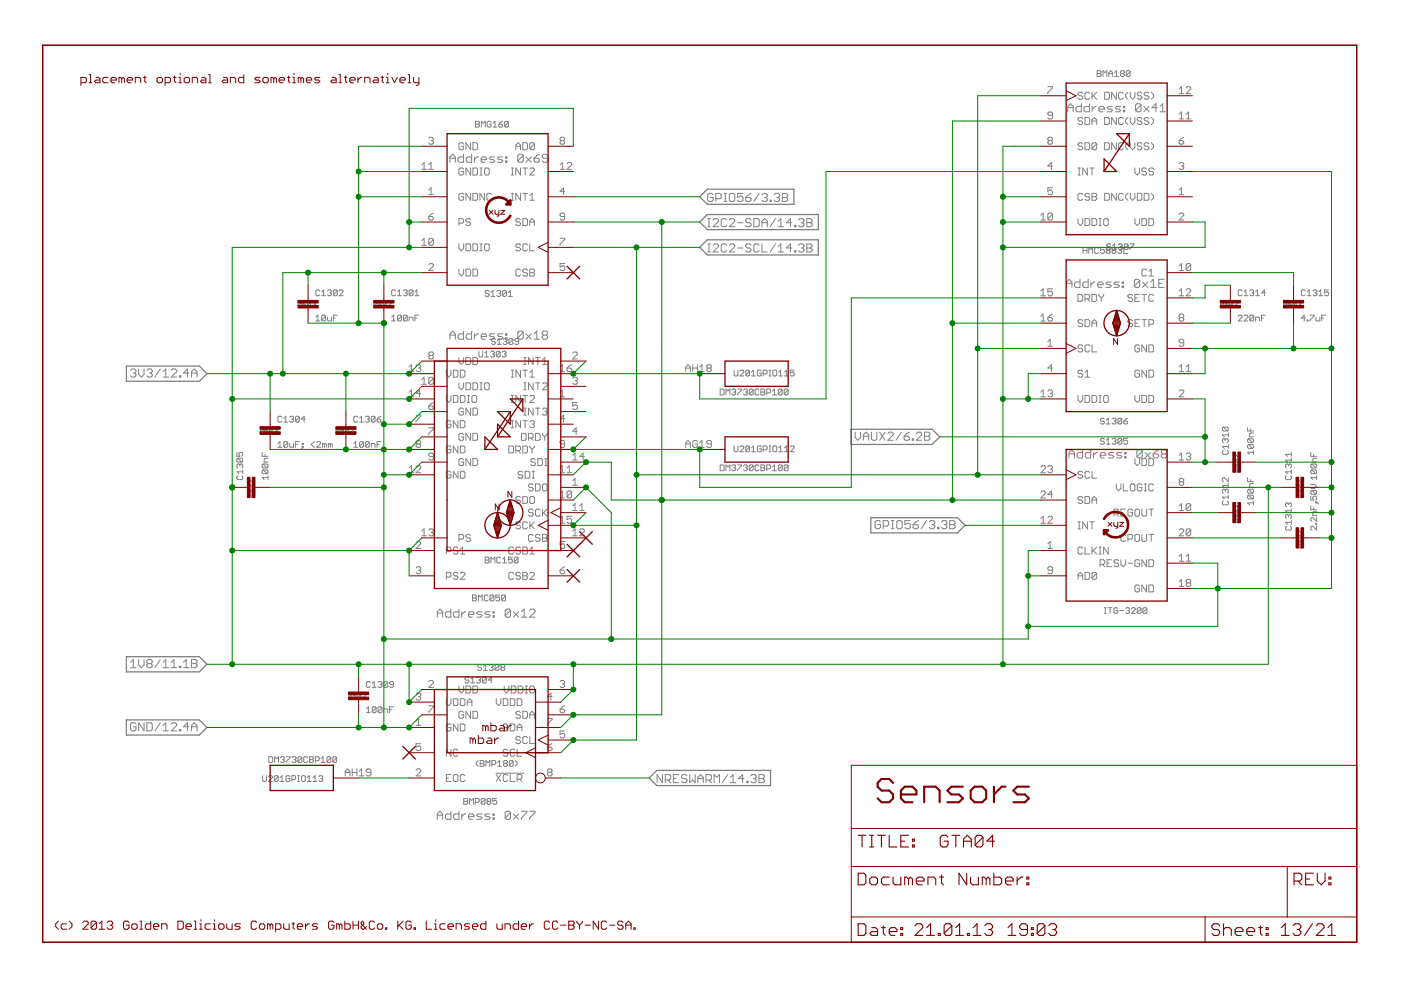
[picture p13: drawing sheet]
<svg xmlns="http://www.w3.org/2000/svg" width="297mm" height="210mm" viewBox="0 0 297 210" stroke-linecap="round" stroke-linejoin="round" font-family="sans-serif">
<g fill="#808080" stroke="#808080" stroke-width=".21">
<path d="M92.7 172.6v1.1z"/>
<path d="M92.7 172.6l.6-.6z"/>
<path d="M93.3 172l.6 .6z"/>
<path d="M93.9 172.6v1.1z"/>
<path d="M92.7 172.8h1.2z"/>
<path d="M95.6 172v1.7z"/>
<path d="M94.7 173.7h.9z"/>
<path d="M94.4 173.4l.3 .3z"/>
<path d="M94.4 172.8v.6z"/>
<path d="M94.4 172.8l.3-.2z"/>
<path d="M94.7 172.6h.9z"/>
<path d="M97.3 172v1.7z"/>
<path d="M96.5 173.7h.8z"/>
<path d="M96.2 173.4l.3 .3z"/>
<path d="M96.2 172.8v.6z"/>
<path d="M96.2 172.8l.3-.2z"/>
<path d="M96.5 172.6h.8z"/>
<path d="M97.9 172.6v1.1z"/>
<path d="M97.9 173.1l.6-.5z"/>
<path d="M98.5 172.6h.3z"/>
<path d="M99.6 173.7h.6z"/>
<path d="M99.3 173.4l.3 .3z"/>
<path d="M99.3 172.8v.6z"/>
<path d="M99.3 172.8l.3-.2z"/>
<path d="M99.6 172.6h.6z"/>
<path d="M100.2 172.6l.3 .2z"/>
<path d="M100.5 172.8v.3z"/>
<path d="M99.3 173.1h1.2z"/>
<path d="M101.1 173.7h.8z"/>
<path d="M101.9 173.7l.3-.3z"/>
<path d="M101.9 173.1l.3 .3z"/>
<path d="M101.3 173.1h.6z"/>
<path d="M101.1 172.8l.2 .3z"/>
<path d="M101.1 172.8l.2-.2z"/>
<path d="M101.3 172.6h.9z"/>
<path d="M102.8 173.7h.9z"/>
<path d="M103.9 173.4l-.2 .3z"/>
<path d="M103.7 173.1l.2 .3z"/>
<path d="M103.1 173.1h.6z"/>
<path d="M102.8 172.8l.3 .3z"/>
<path d="M102.8 172.8l.3-.2z"/>
<path d="M103.1 172.6h.8z"/>
<path d="M104.5 172.6h.3z"/>
<path d="M104.8 172.6v.2z"/>
<path d="M104.5 172.8h.3z"/>
<path d="M104.5 172.6v.2z"/>
<path d="M104.5 173.4h.3z"/>
<path d="M104.8 173.4v.3z"/>
<path d="M104.5 173.7h.3z"/>
<path d="M104.5 173.4v.3z"/>
<path d="M107.1 172.3v1.1z"/>
<path d="M107.1 172.3l.3-.3z"/>
<path d="M107.4 172h.6z"/>
<path d="M108 172l.2 .3z"/>
<path d="M108.2 172.3v1.1z"/>
<path d="M108.2 173.4l-.2 .3z"/>
<path d="M107.4 173.7h.6z"/>
<path d="M107.1 173.4l.3 .3z"/>
<path d="M107.1 173.4l1.1-1.1z"/>
<path d="M108.8 172.6l1.2 1.1z"/>
<path d="M108.8 173.7l1.2-1.1z"/>
<path d="M110.6 172h1.1z"/>
<path d="M111.7 172v.3z"/>
<path d="M111.7 172.3l-1.1 1.1z"/>
<path d="M110.6 173.4v.3z"/>
<path d="M112.3 172h1.1z"/>
<path d="M113.4 172v.3z"/>
<path d="M113.4 172.3l-1.1 1.1z"/>
<path d="M112.3 173.4v.3z"/>
<path d="M226.7 95.9v1.2z"/>
<path d="M226.7 95.9l.5-.5z"/>
<path d="M227.2 95.4l.6 .5z"/>
<path d="M227.8 95.9v1.2z"/>
<path d="M226.7 96.2h1.1z"/>
<path d="M229.5 95.4v1.7z"/>
<path d="M228.7 97.1h.8z"/>
<path d="M228.4 96.8l.3 .3z"/>
<path d="M228.4 96.2v.6z"/>
<path d="M228.7 95.9l-.3 .3z"/>
<path d="M228.7 95.9h.8z"/>
<path d="M231.2 95.4v1.7z"/>
<path d="M230.4 97.1h.8z"/>
<path d="M230.1 96.8l.3 .3z"/>
<path d="M230.1 96.2v.6z"/>
<path d="M230.1 96.2l.3-.3z"/>
<path d="M230.4 95.9h.8z"/>
<path d="M231.8 95.9v1.2z"/>
<path d="M231.8 96.5l.6-.6z"/>
<path d="M232.4 95.9h.3z"/>
<path d="M233.6 97.1h.5z"/>
<path d="M233.3 96.8l.3 .3z"/>
<path d="M233.3 96.2v.6z"/>
<path d="M233.6 95.9l-.3 .3z"/>
<path d="M233.6 95.9h.5z"/>
<path d="M234.1 95.9l.3 .3z"/>
<path d="M234.4 96.2v.3z"/>
<path d="M233.3 96.5h1.1z"/>
<path d="M235 97.1h.9z"/>
<path d="M235.9 97.1l.2-.3z"/>
<path d="M235.9 96.5l.2 .3z"/>
<path d="M235.3 96.5h.6z"/>
<path d="M235 96.2l.3 .3z"/>
<path d="M235 96.2l.3-.3z"/>
<path d="M235.3 95.9h.8z"/>
<path d="M236.7 97.1h.9z"/>
<path d="M237.6 97.1l.3-.3z"/>
<path d="M237.6 96.5l.3 .3z"/>
<path d="M237 96.5h.6z"/>
<path d="M236.7 96.2l.3 .3z"/>
<path d="M237 95.9l-.3 .3z"/>
<path d="M237 95.9h.9z"/>
<path d="M238.4 95.9h.3z"/>
<path d="M238.7 95.9v.3z"/>
<path d="M238.4 96.2h.3z"/>
<path d="M238.4 95.9v.3z"/>
<path d="M238.4 96.8h.3z"/>
<path d="M238.7 96.8v.3z"/>
<path d="M238.4 97.1h.3z"/>
<path d="M238.4 96.8v.3z"/>
<path d="M241 95.7v1.1z"/>
<path d="M241.3 95.4l-.3 .3z"/>
<path d="M241.3 95.4h.6z"/>
<path d="M241.9 95.4l.3 .3z"/>
<path d="M242.2 95.7v1.1z"/>
<path d="M241.9 97.1l.3-.3z"/>
<path d="M241.3 97.1h.6z"/>
<path d="M241 96.8l.3 .3z"/>
<path d="M241 96.8l1.2-1.1z"/>
<path d="M242.8 95.9l1.1 1.2z"/>
<path d="M242.8 97.1l1.1-1.2z"/>
<path d="M245.1 95.7l.5-.3z"/>
<path d="M245.1 95.7l-.6 .5z"/>
<path d="M244.5 96.2v.6z"/>
<path d="M244.5 96.8l.3 .3z"/>
<path d="M244.8 97.1h.5z"/>
<path d="M245.3 97.1l.3-.3z"/>
<path d="M245.6 96.5v.3z"/>
<path d="M245.3 96.2l.3 .3z"/>
<path d="M244.5 96.2h.8z"/>
<path d="M246.5 95.4l-.3 .3z"/>
<path d="M246.5 95.4h.6z"/>
<path d="M247.1 95.4l.3 .3z"/>
<path d="M247.4 95.7v.2z"/>
<path d="M247.4 95.9l-.3 .3z"/>
<path d="M247.1 96.2l.3 .3z"/>
<path d="M247.4 96.5v.3z"/>
<path d="M247.4 96.8l-.3 .3z"/>
<path d="M246.5 97.1h.6z"/>
<path d="M246.2 96.8l.3 .3z"/>
<path d="M246.2 96.5v.3z"/>
<path d="M246.2 96.5l.3-.3z"/>
<path d="M246.2 95.9l.3 .3z"/>
<path d="M246.2 95.7v.2z"/>
<path d="M246.5 96.2h.6z"/>
<path d="M226.4 22.6v1.1z"/>
<path d="M226.4 22.6l.5-.6z"/>
<path d="M226.9 22l.6 .6z"/>
<path d="M227.5 22.6v1.1z"/>
<path d="M226.4 22.8h1.1z"/>
<path d="M229.3 22v1.7z"/>
<path d="M228.4 23.7h.9z"/>
<path d="M228.1 23.4l.3 .3z"/>
<path d="M228.1 22.8v.6z"/>
<path d="M228.4 22.6l-.3 .2z"/>
<path d="M228.4 22.6h.9z"/>
<path d="M231 22v1.7z"/>
<path d="M230.1 23.7h.9z"/>
<path d="M229.8 23.4l.3 .3z"/>
<path d="M229.8 22.8v.6z"/>
<path d="M229.8 22.8l.3-.2z"/>
<path d="M230.1 22.6h.9z"/>
<path d="M231.6 22.6v1.1z"/>
<path d="M231.6 23.1l.5-.5z"/>
<path d="M232.1 22.6h.3z"/>
<path d="M233.3 23.7h.6z"/>
<path d="M233 23.4l.3 .3z"/>
<path d="M233 22.8v.6z"/>
<path d="M233 22.8l.3-.2z"/>
<path d="M233.3 22.6h.6z"/>
<path d="M233.9 22.6l.2 .2z"/>
<path d="M234.1 22.8v.3z"/>
<path d="M233 23.1h1.1z"/>
<path d="M234.7 23.7h.9z"/>
<path d="M235.6 23.7l.3-.3z"/>
<path d="M235.6 23.1l.3 .3z"/>
<path d="M235 23.1h.6z"/>
<path d="M234.7 22.8l.3 .3z"/>
<path d="M234.7 22.8l.3-.2z"/>
<path d="M235 22.6h.9z"/>
<path d="M236.5 23.7h.8z"/>
<path d="M237.6 23.4l-.3 .3z"/>
<path d="M237.3 23.1l.3 .3z"/>
<path d="M236.7 23.1h.6z"/>
<path d="M236.5 22.8l.2 .3z"/>
<path d="M236.5 22.8l.2-.2z"/>
<path d="M236.7 22.6h.9z"/>
<path d="M238.2 22.6h.3z"/>
<path d="M238.5 22.6v.2z"/>
<path d="M238.2 22.8h.3z"/>
<path d="M238.2 22.6v.2z"/>
<path d="M238.2 23.4h.3z"/>
<path d="M238.5 23.4v.3z"/>
<path d="M238.2 23.7h.3z"/>
<path d="M238.2 23.4v.3z"/>
<path d="M240.8 22.3v1.1z"/>
<path d="M240.8 22.3l.3-.3z"/>
<path d="M241.1 22h.5z"/>
<path d="M241.6 22l.3 .3z"/>
<path d="M241.9 22.3v1.1z"/>
<path d="M241.9 23.4l-.3 .3z"/>
<path d="M241.1 23.7h.5z"/>
<path d="M240.8 23.4l.3 .3z"/>
<path d="M240.8 23.4l1.1-1.1z"/>
<path d="M242.5 22.6l1.1 1.1z"/>
<path d="M242.5 23.7l1.1-1.1z"/>
<path d="M245.1 22v1.7z"/>
<path d="M244.2 22.8l.9-.8z"/>
<path d="M244.2 22.8h1.2z"/>
<path d="M246 22.6l.5-.6z"/>
<path d="M246.5 22v1.7z"/>
<path d="M246 23.7h1.1z"/>
<path d="M226.1 59.8v1.1z"/>
<path d="M226.1 59.8l.6-.6z"/>
<path d="M226.7 59.2l.6 .6z"/>
<path d="M227.3 59.8v1.1z"/>
<path d="M226.1 60.1h1.2z"/>
<path d="M229 59.2v1.7z"/>
<path d="M228.1 60.9h.9z"/>
<path d="M227.8 60.6l.3 .3z"/>
<path d="M227.8 60.1v.5z"/>
<path d="M227.8 60.1l.3-.3z"/>
<path d="M228.1 59.8h.9z"/>
<path d="M230.7 59.2v1.7z"/>
<path d="M229.8 60.9h.9z"/>
<path d="M229.6 60.6l.2 .3z"/>
<path d="M229.6 60.1v.5z"/>
<path d="M229.6 60.1l.2-.3z"/>
<path d="M229.8 59.8h.9z"/>
<path d="M231.3 59.8v1.1z"/>
<path d="M231.9 59.8l-.6 .6z"/>
<path d="M231.9 59.8h.3z"/>
<path d="M233 60.9h.6z"/>
<path d="M232.7 60.6l.3 .3z"/>
<path d="M232.7 60.1v.5z"/>
<path d="M232.7 60.1l.3-.3z"/>
<path d="M233 59.8h.6z"/>
<path d="M233.6 59.8l.3 .3z"/>
<path d="M233.9 60.1v.3z"/>
<path d="M232.7 60.4h1.2z"/>
<path d="M234.5 60.9h.8z"/>
<path d="M235.3 60.9l.3-.3z"/>
<path d="M235.3 60.4l.3 .2z"/>
<path d="M234.7 60.4h.6z"/>
<path d="M234.5 60.1l.2 .3z"/>
<path d="M234.7 59.8l-.2 .3z"/>
<path d="M234.7 59.8h.9z"/>
<path d="M236.2 60.9h.8z"/>
<path d="M237 60.9l.3-.3z"/>
<path d="M237 60.4l.3 .2z"/>
<path d="M236.5 60.4h.5z"/>
<path d="M236.2 60.1l.3 .3z"/>
<path d="M236.2 60.1l.3-.3z"/>
<path d="M236.5 59.8h.8z"/>
<path d="M237.9 59.8h.3z"/>
<path d="M238.2 59.8v.3z"/>
<path d="M237.9 60.1h.3z"/>
<path d="M237.9 59.8v.3z"/>
<path d="M237.9 60.6h.3z"/>
<path d="M238.2 60.6v.3z"/>
<path d="M237.9 60.9h.3z"/>
<path d="M237.9 60.6v.3z"/>
<path d="M240.5 59.5v1.1z"/>
<path d="M240.5 59.5l.3-.3z"/>
<path d="M240.8 59.2h.6z"/>
<path d="M241.4 59.2l.2 .3z"/>
<path d="M241.6 59.5v1.1z"/>
<path d="M241.6 60.6l-.2 .3z"/>
<path d="M240.8 60.9h.6z"/>
<path d="M240.5 60.6l.3 .3z"/>
<path d="M241.6 59.5l-1.1 1.1z"/>
<path d="M242.2 59.8l1.2 1.1z"/>
<path d="M242.2 60.9l1.2-1.1z"/>
<path d="M244 59.8l.5-.6z"/>
<path d="M244.5 59.2v1.7z"/>
<path d="M244 60.9h1.1z"/>
<path d="M245.7 59.2h1.1z"/>
<path d="M245.7 59.2v1.7z"/>
<path d="M245.7 60.9h1.1z"/>
<path d="M245.7 60.1h.6z"/>
<path d="M95.4 33.3v1.1z"/>
<path d="M95.4 33.3l.6-.6z"/>
<path d="M96 32.7l.5 .6z"/>
<path d="M96.5 33.3v1.1z"/>
<path d="M95.4 33.5h1.1z"/>
<path d="M98.3 32.7v1.7z"/>
<path d="M97.4 34.4h.9z"/>
<path d="M97.1 34.1l.3 .3z"/>
<path d="M97.1 33.5v.6z"/>
<path d="M97.1 33.5l.3-.2z"/>
<path d="M97.4 33.3h.9z"/>
<path d="M100 32.7v1.7z"/>
<path d="M99.1 34.4h.9z"/>
<path d="M98.8 34.1l.3 .3z"/>
<path d="M98.8 33.5v.6z"/>
<path d="M98.8 33.5l.3-.2z"/>
<path d="M99.1 33.3h.9z"/>
<path d="M100.6 33.3v1.1z"/>
<path d="M101.2 33.3l-.6 .5z"/>
<path d="M101.2 33.3h.2z"/>
<path d="M102.3 34.4h.6z"/>
<path d="M102 34.1l.3 .3z"/>
<path d="M102 33.5v.6z"/>
<path d="M102 33.5l.3-.2z"/>
<path d="M102.3 33.3h.6z"/>
<path d="M102.9 33.3l.3 .2z"/>
<path d="M103.2 33.5v.3z"/>
<path d="M102 33.8h1.2z"/>
<path d="M103.7 34.4h.9z"/>
<path d="M104.9 34.1l-.3 .3z"/>
<path d="M104.6 33.8l.3 .3z"/>
<path d="M104 33.8h.6z"/>
<path d="M103.7 33.5l.3 .3z"/>
<path d="M103.7 33.5l.3-.2z"/>
<path d="M104 33.3h.9z"/>
<path d="M105.5 34.4h.8z"/>
<path d="M106.3 34.4l.3-.3z"/>
<path d="M106.3 33.8l.3 .3z"/>
<path d="M105.7 33.8h.6z"/>
<path d="M105.5 33.5l.2 .3z"/>
<path d="M105.5 33.5l.2-.2z"/>
<path d="M105.7 33.3h.9z"/>
<path d="M107.2 33.3h.3z"/>
<path d="M107.5 33.3v.2z"/>
<path d="M107.2 33.5h.3z"/>
<path d="M107.2 33.3v.2z"/>
<path d="M107.2 34.1h.3z"/>
<path d="M107.5 34.1v.3z"/>
<path d="M107.2 34.4h.3z"/>
<path d="M107.2 34.1v.3z"/>
<path d="M109.8 33v1.1z"/>
<path d="M109.8 33l.3-.3z"/>
<path d="M110.1 32.7h.5z"/>
<path d="M110.6 32.7l.3 .3z"/>
<path d="M110.9 33v1.1z"/>
<path d="M110.9 34.1l-.3 .3z"/>
<path d="M110.1 34.4h.5z"/>
<path d="M109.8 34.1l.3 .3z"/>
<path d="M109.8 34.1l1.1-1.1z"/>
<path d="M111.5 33.3l1.1 1.1z"/>
<path d="M111.5 34.4l1.1-1.1z"/>
<path d="M113.8 33l.6-.3z"/>
<path d="M113.2 33.5l.6-.5z"/>
<path d="M113.2 33.5v.6z"/>
<path d="M113.2 34.1l.3 .3z"/>
<path d="M113.5 34.4h.6z"/>
<path d="M114.1 34.4l.3-.3z"/>
<path d="M114.4 33.8v.3z"/>
<path d="M114.1 33.5l.3 .3z"/>
<path d="M113.2 33.5h.9z"/>
<path d="M115 34.1l.3 .3z"/>
<path d="M115.3 34.4h.5z"/>
<path d="M116.1 34.1l-.3 .3z"/>
<path d="M116.1 33v1.1z"/>
<path d="M115.8 32.7l.3 .3z"/>
<path d="M115.3 32.7h.5z"/>
<path d="M115 33l.3-.3z"/>
<path d="M115 33v.3z"/>
<path d="M115 33.3l.3 .2z"/>
<path d="M115.3 33.5h.8z"/>
<path d="M92.7 129.7v1.2z"/>
<path d="M93.3 129.1l-.6 .6z"/>
<path d="M93.3 129.1l.6 .6z"/>
<path d="M93.9 129.7v1.2z"/>
<path d="M92.7 130h1.2z"/>
<path d="M95.6 129.1v1.8z"/>
<path d="M94.7 130.9h.9z"/>
<path d="M94.4 130.6l.3 .3z"/>
<path d="M94.4 130v.6z"/>
<path d="M94.4 130l.3-.3z"/>
<path d="M94.7 129.7h.9z"/>
<path d="M97.3 129.1v1.8z"/>
<path d="M96.5 130.9h.8z"/>
<path d="M96.2 130.6l.3 .3z"/>
<path d="M96.2 130v.6z"/>
<path d="M96.2 130l.3-.3z"/>
<path d="M96.5 129.7h.8z"/>
<path d="M97.9 129.7v1.2z"/>
<path d="M97.9 130.3l.6-.6z"/>
<path d="M98.5 129.7h.3z"/>
<path d="M99.6 130.9h.6z"/>
<path d="M99.3 130.6l.3 .3z"/>
<path d="M99.3 130v.6z"/>
<path d="M99.3 130l.3-.3z"/>
<path d="M99.6 129.7h.6z"/>
<path d="M100.2 129.7l.3 .3z"/>
<path d="M100.5 130v.3z"/>
<path d="M99.3 130.3h1.2z"/>
<path d="M101.1 130.9h.8z"/>
<path d="M101.9 130.9l.3-.3z"/>
<path d="M101.9 130.3l.3 .3z"/>
<path d="M101.3 130.3h.6z"/>
<path d="M101.1 130l.2 .3z"/>
<path d="M101.3 129.7l-.2 .3z"/>
<path d="M101.3 129.7h.9z"/>
<path d="M102.8 130.9h.9z"/>
<path d="M103.9 130.6l-.2 .3z"/>
<path d="M103.7 130.3l.2 .3z"/>
<path d="M103.1 130.3h.6z"/>
<path d="M102.8 130l.3 .3z"/>
<path d="M102.8 130l.3-.3z"/>
<path d="M103.1 129.7h.8z"/>
<path d="M104.5 129.7h.3z"/>
<path d="M104.8 129.7v.3z"/>
<path d="M104.5 130h.3z"/>
<path d="M104.5 129.7v.3z"/>
<path d="M104.5 130.6h.3z"/>
<path d="M104.8 130.6v.3z"/>
<path d="M104.5 130.9h.3z"/>
<path d="M104.5 130.6v.3z"/>
<path d="M107.1 129.4v1.2z"/>
<path d="M107.1 129.4l.3-.3z"/>
<path d="M107.4 129.1h.6z"/>
<path d="M108 129.1l.2 .3z"/>
<path d="M108.2 129.4v1.2z"/>
<path d="M108.2 130.6l-.2 .3z"/>
<path d="M107.4 130.9h.6z"/>
<path d="M107.1 130.6l.3 .3z"/>
<path d="M107.1 130.6l1.1-1.2z"/>
<path d="M108.8 129.7l1.2 1.2z"/>
<path d="M108.8 130.9l1.2-1.2z"/>
<path d="M110.6 129.7l.5-.6z"/>
<path d="M111.1 129.1v1.8z"/>
<path d="M110.6 130.9h1.1z"/>
<path d="M112.3 130.9h1.1z"/>
<path d="M112.3 130.9l1.1-1.2z"/>
<path d="M113.4 129.4v.3z"/>
<path d="M113.1 129.1l.3 .3z"/>
<path d="M112.6 129.1h.5z"/>
<path d="M112.6 129.1l-.3 .3z"/>
<path d="M95.4 70.8v1.1z"/>
<path d="M96 70.2l-.6 .6z"/>
<path d="M96 70.2l.5 .6z"/>
<path d="M96.5 70.8v1.1z"/>
<path d="M95.4 71.1h1.1z"/>
<path d="M98.3 70.2v1.7z"/>
<path d="M97.4 71.9h.9z"/>
<path d="M97.1 71.6l.3 .3z"/>
<path d="M97.1 71.1v.5z"/>
<path d="M97.1 71.1l.3-.3z"/>
<path d="M97.4 70.8h.9z"/>
<path d="M100 70.2v1.7z"/>
<path d="M99.1 71.9h.9z"/>
<path d="M98.8 71.6l.3 .3z"/>
<path d="M98.8 71.1v.5z"/>
<path d="M98.8 71.1l.3-.3z"/>
<path d="M99.1 70.8h.9z"/>
<path d="M100.6 70.8v1.1z"/>
<path d="M100.6 71.4l.6-.6z"/>
<path d="M101.2 70.8h.2z"/>
<path d="M102.3 71.9h.6z"/>
<path d="M102 71.6l.3 .3z"/>
<path d="M102 71.1v.5z"/>
<path d="M102 71.1l.3-.3z"/>
<path d="M102.3 70.8h.6z"/>
<path d="M102.9 70.8l.3 .3z"/>
<path d="M103.2 71.1v.3z"/>
<path d="M102 71.4h1.2z"/>
<path d="M103.7 71.9h.9z"/>
<path d="M104.9 71.6l-.3 .3z"/>
<path d="M104.6 71.4l.3 .2z"/>
<path d="M104 71.4h.6z"/>
<path d="M103.7 71.1l.3 .3z"/>
<path d="M103.7 71.1l.3-.3z"/>
<path d="M104 70.8h.9z"/>
<path d="M105.5 71.9h.8z"/>
<path d="M106.3 71.9l.3-.3z"/>
<path d="M106.3 71.4l.3 .2z"/>
<path d="M105.7 71.4h.6z"/>
<path d="M105.5 71.1l.2 .3z"/>
<path d="M105.5 71.1l.2-.3z"/>
<path d="M105.7 70.8h.9z"/>
<path d="M107.2 70.8h.3z"/>
<path d="M107.5 70.8v.3z"/>
<path d="M107.2 71.1h.3z"/>
<path d="M107.2 70.8v.3z"/>
<path d="M107.2 71.6h.3z"/>
<path d="M107.5 71.6v.3z"/>
<path d="M107.2 71.9h.3z"/>
<path d="M107.2 71.6v.3z"/>
<path d="M109.8 70.5v1.1z"/>
<path d="M110.1 70.2l-.3 .3z"/>
<path d="M110.1 70.2h.5z"/>
<path d="M110.6 70.2l.3 .3z"/>
<path d="M110.9 70.5v1.1z"/>
<path d="M110.9 71.6l-.3 .3z"/>
<path d="M110.1 71.9h.5z"/>
<path d="M109.8 71.6l.3 .3z"/>
<path d="M109.8 71.6l1.1-1.1z"/>
<path d="M111.5 70.8l1.1 1.1z"/>
<path d="M111.5 71.9l1.1-1.1z"/>
<path d="M113.2 70.8l.6-.6z"/>
<path d="M113.8 70.2v1.7z"/>
<path d="M113.2 71.9h1.2z"/>
<path d="M115 70.5l.3-.3z"/>
<path d="M115.3 70.2h.5z"/>
<path d="M115.8 70.2l.3 .3z"/>
<path d="M116.1 70.5v.3z"/>
<path d="M116.1 70.8l-.3 .3z"/>
<path d="M115.8 71.1l.3 .3z"/>
<path d="M116.1 71.4v.2z"/>
<path d="M116.1 71.6l-.3 .3z"/>
<path d="M115.3 71.9h.5z"/>
<path d="M115 71.6l.3 .3z"/>
<path d="M115 71.4v.2z"/>
<path d="M115 71.4l.3-.3z"/>
<path d="M115 70.8l.3 .3z"/>
<path d="M115 70.5v.3z"/>
<path d="M115.3 71.1h.5z"/>
<path d="M73.9 147.2v.7z"/>
<path d="M74.1 147l-.2 .2z"/>
<path d="M74.1 147h.3z"/>
<path d="M74.4 147l.2 .2z"/>
<path d="M74.6 147.2v.7z"/>
<path d="M74.4 148l.2-.1z"/>
<path d="M74.1 148h.3z"/>
<path d="M73.9 147.9l.2 .1z"/>
<path d="M73.9 147.9l.7-.7z"/>
<path d="M75.4 147v1z"/>
<path d="M74.9 147.5l.5-.5z"/>
<path d="M74.9 147.5h.7z"/>
<path d="M75.9 147.2v.7z"/>
<path d="M75.9 147.2l.2-.2z"/>
<path d="M76.1 147h.3z"/>
<path d="M76.4 147l.2 .2z"/>
<path d="M76.6 147.2v.7z"/>
<path d="M76.6 147.9l-.2 .1z"/>
<path d="M76.1 148h.3z"/>
<path d="M75.9 147.9l.2 .1z"/>
<path d="M75.9 147.9l.7-.7z"/>
<path d="M76.9 148h.7z"/>
<path d="M76.9 148l.7-.6z"/>
<path d="M77.6 147.2v.2z"/>
<path d="M77.4 147l.2 .2z"/>
<path d="M77 147h.4z"/>
<path d="M77 147l-.1 .2z"/>
<path d="M52.9 105.4h.7z"/>
<path d="M52.8 105.3l.1 .1z"/>
<path d="M52.8 104.9v.4z"/>
<path d="M52.8 104.9l.1-.1z"/>
<path d="M52.9 104.8h.7z"/>
<path d="M53.6 104.8l.2 .1z"/>
<path d="M53.8 104.9v.4z"/>
<path d="M53.6 105.4l.2-.1z"/>
<path d="M52.9 104.8l.7 .6z"/>
<path d="M52.8 103.9h1z"/>
<path d="M52.8 103.9l.5 .6z"/>
<path d="M53.3 103.8v.7z"/>
<path d="M52.9 103.5h.7z"/>
<path d="M52.8 103.3l.1 .2z"/>
<path d="M52.8 103v.3z"/>
<path d="M52.8 103l.1-.2z"/>
<path d="M52.9 102.8h.7z"/>
<path d="M53.6 102.8l.2 .2z"/>
<path d="M53.8 103v.3z"/>
<path d="M53.8 103.3l-.2 .2z"/>
<path d="M52.9 102.8l.7 .7z"/>
<path d="M53.8 101.8v.7z"/>
<path d="M53.1 101.8l.7 .7z"/>
<path d="M52.9 101.8h.2z"/>
<path d="M52.9 101.8l-.1 .2z"/>
<path d="M52.8 102v.3z"/>
<path d="M52.8 102.3l.1 .2z"/>
<path d="M71.2 91v.6z"/>
<path d="M71.2 91l.2-.2z"/>
<path d="M71.4 90.8h.3z"/>
<path d="M71.7 90.8l.2 .2z"/>
<path d="M71.9 91v.6z"/>
<path d="M71.9 91.6l-.2 .2z"/>
<path d="M71.4 91.8h.3z"/>
<path d="M71.2 91.6l.2 .2z"/>
<path d="M71.2 91.6l.7-.6z"/>
<path d="M72.7 90.8v1z"/>
<path d="M72.7 90.8l-.5 .5z"/>
<path d="M72.2 91.3h.7z"/>
<path d="M73.2 91v.6z"/>
<path d="M73.2 91l.2-.2z"/>
<path d="M73.4 90.8h.3z"/>
<path d="M73.7 90.8l.2 .2z"/>
<path d="M73.9 91v.6z"/>
<path d="M73.9 91.6l-.2 .2z"/>
<path d="M73.4 91.8h.3z"/>
<path d="M73.2 91.6l.2 .2z"/>
<path d="M73.2 91.6l.7-.6z"/>
<path d="M74.2 91.8h.7z"/>
<path d="M74.2 91.8l.7-.7z"/>
<path d="M74.9 91v.1z"/>
<path d="M74.7 90.8l.2 .2z"/>
<path d="M74.4 90.8h.3z"/>
<path d="M74.4 90.8l-.2 .2z"/>
<path d="M79.3 64.2v.6z"/>
<path d="M79.3 64.2l.1-.2z"/>
<path d="M79.4 64h.4z"/>
<path d="M79.8 64l.1 .2z"/>
<path d="M79.9 64.2v.6z"/>
<path d="M79.8 65l.1-.2z"/>
<path d="M79.4 65h.4z"/>
<path d="M79.3 64.8l.1 .2z"/>
<path d="M79.9 64.2l-.6 .6z"/>
<path d="M80.8 64v1z"/>
<path d="M80.3 64.5l.5-.5z"/>
<path d="M80.3 64.5h.6z"/>
<path d="M81.3 64.2v.6z"/>
<path d="M81.3 64.2l.1-.2z"/>
<path d="M81.4 64h.3z"/>
<path d="M81.7 64l.2 .2z"/>
<path d="M81.9 64.2v.6z"/>
<path d="M81.7 65l.2-.2z"/>
<path d="M81.4 65h.3z"/>
<path d="M81.3 64.8l.1 .2z"/>
<path d="M81.9 64.2l-.6 .6z"/>
<path d="M82.2 65h.7z"/>
<path d="M82.2 65l.7-.7z"/>
<path d="M82.9 64.2v.1z"/>
<path d="M82.7 64l.2 .2z"/>
<path d="M82.4 64h.3z"/>
<path d="M82.2 64.2l.2-.2z"/>
<path d="M63.2 64.2v.6z"/>
<path d="M63.2 64.2l.2-.2z"/>
<path d="M63.4 64h.3z"/>
<path d="M63.7 64l.2 .2z"/>
<path d="M63.9 64.2v.6z"/>
<path d="M63.7 65l.2-.2z"/>
<path d="M63.4 65h.3z"/>
<path d="M63.2 64.8l.2 .2z"/>
<path d="M63.2 64.8l.7-.6z"/>
<path d="M64.5 64.2l.4-.2z"/>
<path d="M64.5 64.2l-.3 .3z"/>
<path d="M64.2 64.5v.3z"/>
<path d="M64.2 64.8l.2 .2z"/>
<path d="M64.4 65h.3z"/>
<path d="M64.7 65l.2-.2z"/>
<path d="M64.9 64.7v.1z"/>
<path d="M64.7 64.5l.2 .2z"/>
<path d="M64.2 64.5h.5z"/>
<path d="M65.2 64.2v.6z"/>
<path d="M65.2 64.2l.1-.2z"/>
<path d="M65.3 64h.4z"/>
<path d="M65.7 64l.1 .2z"/>
<path d="M65.8 64.2v.6z"/>
<path d="M65.7 65l.1-.2z"/>
<path d="M65.3 65h.4z"/>
<path d="M65.2 64.8l.1 .2z"/>
<path d="M65.8 64.2l-.6 .6z"/>
<path d="M66.2 64.2l.1-.2z"/>
<path d="M66.3 64h.4z"/>
<path d="M66.7 64l.1 .2z"/>
<path d="M66.8 64.2v.1z"/>
<path d="M66.8 64.3l-.1 .2z"/>
<path d="M66.5 64.5h.2z"/>
<path d="M66.7 64.5l.1 .2z"/>
<path d="M66.8 64.7v.1z"/>
<path d="M66.7 65l.1-.2z"/>
<path d="M66.3 65h.4z"/>
<path d="M66.2 64.8l.1 .2z"/>
<path d="M55.2 91v.6z"/>
<path d="M55.3 90.8l-.1 .2z"/>
<path d="M55.3 90.8h.4z"/>
<path d="M55.7 90.8l.1 .2z"/>
<path d="M55.8 91v.6z"/>
<path d="M55.7 91.8l.1-.2z"/>
<path d="M55.3 91.8h.4z"/>
<path d="M55.2 91.6l.1 .2z"/>
<path d="M55.2 91.6l.6-.6z"/>
<path d="M56.5 91l.3-.2z"/>
<path d="M56.5 91l-.3 .3z"/>
<path d="M56.2 91.3v.3z"/>
<path d="M56.2 91.6l.1 .2z"/>
<path d="M56.3 91.8h.4z"/>
<path d="M56.8 91.6l-.1 .2z"/>
<path d="M56.8 91.4v.2z"/>
<path d="M56.7 91.3l.1 .1z"/>
<path d="M56.2 91.3h.5z"/>
<path d="M57.1 91v.6z"/>
<path d="M57.3 90.8l-.2 .2z"/>
<path d="M57.3 90.8h.3z"/>
<path d="M57.6 90.8l.2 .2z"/>
<path d="M57.8 91v.6z"/>
<path d="M57.8 91.6l-.2 .2z"/>
<path d="M57.3 91.8h.3z"/>
<path d="M57.1 91.6l.2 .2z"/>
<path d="M57.1 91.6l.7-.6z"/>
<path d="M58.3 90.8l-.2 .2z"/>
<path d="M58.3 90.8h.3z"/>
<path d="M58.6 90.8l.2 .2z"/>
<path d="M58.8 91v.1z"/>
<path d="M58.8 91.1l-.2 .2z"/>
<path d="M58.5 91.3h.1z"/>
<path d="M58.6 91.3l.2 .1z"/>
<path d="M58.8 91.4v.2z"/>
<path d="M58.8 91.6l-.2 .2z"/>
<path d="M58.3 91.8h.3z"/>
<path d="M58.1 91.6l.2 .2z"/>
<path d="M275.3 105.4h.6z"/>
<path d="M275.1 105.3l.2 .1z"/>
<path d="M275.1 104.9v.4z"/>
<path d="M275.3 104.8l-.2 .1z"/>
<path d="M275.3 104.8h.6z"/>
<path d="M275.9 104.8l.2 .1z"/>
<path d="M276.1 104.9v.4z"/>
<path d="M275.9 105.4l.2-.1z"/>
<path d="M275.3 104.8l.6 .6z"/>
<path d="M275.1 103.9h1z"/>
<path d="M275.1 103.9l.5 .6z"/>
<path d="M275.6 103.8v.7z"/>
<path d="M275.3 103.5h.6z"/>
<path d="M275.1 103.3l.2 .2z"/>
<path d="M275.1 103v.3z"/>
<path d="M275.3 102.8l-.2 .2z"/>
<path d="M275.3 102.8h.6z"/>
<path d="M275.9 102.8l.2 .2z"/>
<path d="M276.1 103v.3z"/>
<path d="M276.1 103.3l-.2 .2z"/>
<path d="M275.3 102.8l.6 .7z"/>
<path d="M276.1 101.8v.7z"/>
<path d="M275.4 101.8l.7 .7z"/>
<path d="M275.3 101.8h.1z"/>
<path d="M275.3 101.8l-.2 .2z"/>
<path d="M275.1 102v.3z"/>
<path d="M275.1 102.3l.2 .2z"/>
<path d="M261.9 100.1h.6z"/>
<path d="M261.7 99.9l.2 .2z"/>
<path d="M261.7 99.6v.3z"/>
<path d="M261.7 99.6l.2-.2z"/>
<path d="M261.9 99.4h.6z"/>
<path d="M262.5 99.4l.2 .2z"/>
<path d="M262.7 99.6v.3z"/>
<path d="M262.5 100.1l.2-.2z"/>
<path d="M261.9 99.4l.6 .7z"/>
<path d="M261.7 98.6h1z"/>
<path d="M261.7 98.6l.5 .5z"/>
<path d="M262.2 98.4v.7z"/>
<path d="M261.9 98.1h.6z"/>
<path d="M261.7 97.9l.2 .2z"/>
<path d="M261.7 97.6v.3z"/>
<path d="M261.7 97.6l.2-.1z"/>
<path d="M261.9 97.5h.6z"/>
<path d="M262.5 97.5l.2 .1z"/>
<path d="M262.7 97.6v.3z"/>
<path d="M262.7 97.9l-.2 .2z"/>
<path d="M261.9 97.5l.6 .6z"/>
<path d="M262.7 96.5v.6z"/>
<path d="M262 96.5l.7 .6z"/>
<path d="M261.9 96.5h.1z"/>
<path d="M261.7 96.6l.2-.1z"/>
<path d="M261.7 96.6v.4z"/>
<path d="M261.7 97l.2 .1z"/>
<path d="M261.9 110.8h.6z"/>
<path d="M261.7 110.6l.2 .2z"/>
<path d="M261.7 110.3v.3z"/>
<path d="M261.7 110.3l.2-.2z"/>
<path d="M261.9 110.1h.6z"/>
<path d="M262.5 110.1l.2 .2z"/>
<path d="M262.7 110.3v.3z"/>
<path d="M262.7 110.6l-.2 .2z"/>
<path d="M261.9 110.1l.6 .7z"/>
<path d="M261.7 109.3h1z"/>
<path d="M261.7 109.3l.5 .5z"/>
<path d="M262.2 109.2v.6z"/>
<path d="M261.9 108.8h.6z"/>
<path d="M261.7 108.7l.2 .1z"/>
<path d="M261.7 108.3v.4z"/>
<path d="M261.7 108.3l.2-.1z"/>
<path d="M261.9 108.2h.6z"/>
<path d="M262.5 108.2l.2 .1z"/>
<path d="M262.7 108.3v.4z"/>
<path d="M262.5 108.8l.2-.1z"/>
<path d="M261.9 108.2l.6 .6z"/>
<path d="M262.7 107.2v.6z"/>
<path d="M262 107.2l.7 .6z"/>
<path d="M261.9 107.2h.1z"/>
<path d="M261.7 107.3l.2-.1z"/>
<path d="M261.7 107.3v.4z"/>
<path d="M261.7 107.7l.2 .1z"/>
<path d="M275.3 116.2h.6z"/>
<path d="M275.1 116l.2 .2z"/>
<path d="M275.1 115.7v.3z"/>
<path d="M275.3 115.5l-.2 .2z"/>
<path d="M275.3 115.5h.6z"/>
<path d="M275.9 115.5l.2 .2z"/>
<path d="M276.1 115.7v.3z"/>
<path d="M276.1 116l-.2 .2z"/>
<path d="M275.3 115.5l.6 .7z"/>
<path d="M275.1 114.7h1z"/>
<path d="M275.1 114.7l.5 .5z"/>
<path d="M275.6 114.5v.7z"/>
<path d="M275.3 114.2h.6z"/>
<path d="M275.1 114l.2 .2z"/>
<path d="M275.1 113.7v.3z"/>
<path d="M275.3 113.5l-.2 .2z"/>
<path d="M275.3 113.5h.6z"/>
<path d="M275.9 113.5l.2 .2z"/>
<path d="M276.1 113.7v.3z"/>
<path d="M275.9 114.2l.2-.2z"/>
<path d="M275.3 113.5l.6 .7z"/>
<path d="M276.1 112.5v.7z"/>
<path d="M275.4 112.5l.7 .7z"/>
<path d="M275.3 112.5h.1z"/>
<path d="M275.3 112.5l-.2 .2z"/>
<path d="M275.1 112.7v.3z"/>
<path d="M275.1 113l.2 .2z"/>
<path d="M258.8 64.2v.6z"/>
<path d="M258.8 64.2l.1-.2z"/>
<path d="M258.9 64h.3z"/>
<path d="M259.2 64l.2 .2z"/>
<path d="M259.4 64.2v.6z"/>
<path d="M259.2 65l.2-.2z"/>
<path d="M258.9 65h.3z"/>
<path d="M258.8 64.8l.1 .2z"/>
<path d="M259.4 64.2l-.6 .6z"/>
<path d="M260.2 64v1z"/>
<path d="M259.7 64.5l.5-.5z"/>
<path d="M259.7 64.5h.7z"/>
<path d="M260.7 64.2v.6z"/>
<path d="M260.7 64.2l.2-.2z"/>
<path d="M260.9 64h.3z"/>
<path d="M261.2 64l.2 .2z"/>
<path d="M261.4 64.2v.6z"/>
<path d="M261.2 65l.2-.2z"/>
<path d="M260.9 65h.3z"/>
<path d="M260.7 64.8l.2 .2z"/>
<path d="M261.4 64.2l-.7 .6z"/>
<path d="M261.7 65h.7z"/>
<path d="M261.7 65l.7-.7z"/>
<path d="M262.4 64.2v.1z"/>
<path d="M262.2 64l.2 .2z"/>
<path d="M261.9 64h.3z"/>
<path d="M261.9 64l-.2 .2z"/>
<path d="M272.2 64.2v.6z"/>
<path d="M272.2 64.2l.1-.2z"/>
<path d="M272.3 64h.3z"/>
<path d="M272.6 64l.2 .2z"/>
<path d="M272.8 64.2v.6z"/>
<path d="M272.6 65l.2-.2z"/>
<path d="M272.3 65h.3z"/>
<path d="M272.2 64.8l.1 .2z"/>
<path d="M272.8 64.2l-.6 .6z"/>
<path d="M273.5 64.2l.3-.2z"/>
<path d="M273.5 64.2l-.4 .3z"/>
<path d="M273.1 64.5v.3z"/>
<path d="M273.1 64.8l.2 .2z"/>
<path d="M273.3 65h.3z"/>
<path d="M273.6 65l.2-.2z"/>
<path d="M273.8 64.7v.1z"/>
<path d="M273.6 64.5l.2 .2z"/>
<path d="M273.1 64.5h.5z"/>
<path d="M274.1 64.2v.6z"/>
<path d="M274.1 64.2l.2-.2z"/>
<path d="M274.3 64h.3z"/>
<path d="M274.6 64l.2 .2z"/>
<path d="M274.8 64.2v.6z"/>
<path d="M274.6 65l.2-.2z"/>
<path d="M274.3 65h.3z"/>
<path d="M274.1 64.8l.2 .2z"/>
<path d="M274.8 64.2l-.7 .6z"/>
<path d="M275.1 64.2l.2-.2z"/>
<path d="M275.3 64h.3z"/>
<path d="M275.6 64l.2 .2z"/>
<path d="M275.8 64.2v.1z"/>
<path d="M275.8 64.3l-.2 .2z"/>
<path d="M275.4 64.5h.2z"/>
<path d="M275.6 64.5l.2 .2z"/>
<path d="M275.8 64.7v.1z"/>
<path d="M275.6 65l.2-.2z"/>
<path d="M275.3 65h.3z"/>
<path d="M275.1 64.8l.2 .2z"/>
<path d="M77.7 150.3l.4-.4z"/>
<path d="M78.1 149.9v1.2z"/>
<path d="M77.7 151.1h.8z"/>
<path d="M78.9 150.1v.8z"/>
<path d="M79.1 149.9l-.2 .2z"/>
<path d="M79.1 149.9h.4z"/>
<path d="M79.5 149.9l.2 .2z"/>
<path d="M79.7 150.1v.8z"/>
<path d="M79.7 150.9l-.2 .2z"/>
<path d="M79.1 151.1h.4z"/>
<path d="M78.9 150.9l.2 .2z"/>
<path d="M79.7 150.1l-.8 .8z"/>
<path d="M80.2 150.1v.8z"/>
<path d="M80.2 150.1l.2-.2z"/>
<path d="M80.4 149.9h.4z"/>
<path d="M80.8 149.9l.2 .2z"/>
<path d="M81 150.1v.8z"/>
<path d="M81 150.9l-.2 .2z"/>
<path d="M80.4 151.1h.4z"/>
<path d="M80.2 150.9l.2 .2z"/>
<path d="M80.2 150.9l.8-.8z"/>
<path d="M81.4 150.3v.8z"/>
<path d="M81.4 150.3h.6z"/>
<path d="M82 150.3l.2 .2z"/>
<path d="M82.2 150.5v.6z"/>
<path d="M82.6 149.9v1.2z"/>
<path d="M82.6 149.9h.8z"/>
<path d="M82.6 150.5h.4z"/>
<path d="M55.6 101.3l.4 .4z"/>
<path d="M55.6 101.3h1.2z"/>
<path d="M56.8 100.9v.8z"/>
<path d="M55.8 100.4h.8z"/>
<path d="M55.6 100.2l.2 .2z"/>
<path d="M55.6 99.8v.4z"/>
<path d="M55.6 99.8l.2-.2z"/>
<path d="M55.8 99.6h.8z"/>
<path d="M56.6 99.6l.2 .2z"/>
<path d="M56.8 99.8v.4z"/>
<path d="M56.8 100.2l-.2 .2z"/>
<path d="M55.8 99.6l.8 .8z"/>
<path d="M55.8 99.2h.8z"/>
<path d="M55.6 99l.2 .2z"/>
<path d="M55.6 98.6v.4z"/>
<path d="M55.6 98.6l.2-.2z"/>
<path d="M55.8 98.4h.8z"/>
<path d="M56.6 98.4l.2 .2z"/>
<path d="M56.8 98.6v.4z"/>
<path d="M56.8 99l-.2 .2z"/>
<path d="M55.8 98.4l.8 .8z"/>
<path d="M56 98h.8z"/>
<path d="M56 97.4v.6z"/>
<path d="M56.2 97.2l-.2 .2z"/>
<path d="M56.2 97.2h.6z"/>
<path d="M55.6 96.8h1.2z"/>
<path d="M55.6 95.9v.9z"/>
<path d="M56.2 96.3v.5z"/>
<path d="M75 94l.4-.4z"/>
<path d="M75.4 93.6v1.2z"/>
<path d="M75 94.8h.8z"/>
<path d="M76.2 93.8v.8z"/>
<path d="M76.2 93.8l.3-.2z"/>
<path d="M76.5 93.6h.4z"/>
<path d="M76.9 93.6l.2 .2z"/>
<path d="M77.1 93.8v.8z"/>
<path d="M77.1 94.6l-.2 .2z"/>
<path d="M76.5 94.8h.4z"/>
<path d="M76.2 94.6l.3 .2z"/>
<path d="M76.2 94.6l.9-.8z"/>
<path d="M77.5 93.8v.8z"/>
<path d="M77.5 93.8l.2-.2z"/>
<path d="M77.7 93.6h.4z"/>
<path d="M78.1 93.6l.2 .2z"/>
<path d="M78.3 93.8v.8z"/>
<path d="M78.3 94.6l-.2 .2z"/>
<path d="M77.7 94.8h.4z"/>
<path d="M77.5 94.6l.2 .2z"/>
<path d="M77.5 94.6l.8-.8z"/>
<path d="M78.7 94v.8z"/>
<path d="M78.7 94h.6z"/>
<path d="M79.3 94l.2 .2z"/>
<path d="M79.5 94.2v.6z"/>
<path d="M79.9 93.6v1.2z"/>
<path d="M79.9 93.6h.9z"/>
<path d="M79.9 94.2h.4z"/>
<path d="M83 67.2l.5-.4z"/>
<path d="M83.5 66.8v1.3z"/>
<path d="M83 68.1h.9z"/>
<path d="M84.3 67v.9z"/>
<path d="M84.5 66.8l-.2 .2z"/>
<path d="M84.5 66.8h.4z"/>
<path d="M84.9 66.8l.2 .2z"/>
<path d="M85.1 67v.9z"/>
<path d="M84.9 68.1l.2-.2z"/>
<path d="M84.5 68.1h.4z"/>
<path d="M84.3 67.9l.2 .2z"/>
<path d="M84.3 67.9l.8-.9z"/>
<path d="M85.5 67v.9z"/>
<path d="M85.5 67l.2-.2z"/>
<path d="M85.7 66.8h.4z"/>
<path d="M86.1 66.8l.2 .2z"/>
<path d="M86.3 67v.9z"/>
<path d="M86.1 68.1l.2-.2z"/>
<path d="M85.7 68.1h.4z"/>
<path d="M85.5 67.9l.2 .2z"/>
<path d="M85.5 67.9l.8-.9z"/>
<path d="M86.7 67.2v.9z"/>
<path d="M86.7 67.2h.7z"/>
<path d="M87.4 67.2l.2 .2z"/>
<path d="M87.6 67.4v.7z"/>
<path d="M88 66.8v1.3z"/>
<path d="M88 66.8h.8z"/>
<path d="M88 67.4h.4z"/>
<path d="M67 67.2l.4-.4z"/>
<path d="M67.4 66.8v1.3z"/>
<path d="M67 68.1h.8z"/>
<path d="M68.2 67v.9z"/>
<path d="M68.2 67l.2-.2z"/>
<path d="M68.4 66.8h.4z"/>
<path d="M68.8 66.8l.2 .2z"/>
<path d="M69 67v.9z"/>
<path d="M68.8 68.1l.2-.2z"/>
<path d="M68.4 68.1h.4z"/>
<path d="M68.2 67.9l.2 .2z"/>
<path d="M69 67l-.8 .9z"/>
<path d="M69.4 67.2v.7z"/>
<path d="M69.4 67.9l.2 .2z"/>
<path d="M69.6 68.1h.7z"/>
<path d="M70.3 67.2v.9z"/>
<path d="M70.7 66.8v1.3z"/>
<path d="M70.7 66.8h.8z"/>
<path d="M70.7 67.4h.4z"/>
<path d="M58.9 94l.5-.4z"/>
<path d="M59.4 93.6v1.2z"/>
<path d="M58.9 94.8h.9z"/>
<path d="M60.2 93.8v.8z"/>
<path d="M60.2 93.8l.2-.2z"/>
<path d="M60.4 93.6h.4z"/>
<path d="M60.8 93.6l.2 .2z"/>
<path d="M61 93.8v.8z"/>
<path d="M61 94.6l-.2 .2z"/>
<path d="M60.4 94.8h.4z"/>
<path d="M60.2 94.6l.2 .2z"/>
<path d="M60.2 94.6l.8-.8z"/>
<path d="M61.4 94v.6z"/>
<path d="M61.4 94.6l.2 .2z"/>
<path d="M61.6 94.8h.6z"/>
<path d="M62.2 94v.8z"/>
<path d="M62.6 93.6v1.2z"/>
<path d="M62.6 93.6h.9z"/>
<path d="M62.6 94.2h.5z"/>
<path d="M63.9 95.2l.4-.4z"/>
<path d="M64.3 94.6v.2z"/>
<path d="M64.1 94.6h.2z"/>
<path d="M64.1 94.6v.2z"/>
<path d="M64.1 94.8h.2z"/>
<path d="M64.3 94v.2z"/>
<path d="M64.1 94h.2z"/>
<path d="M64.1 94v.2z"/>
<path d="M64.1 94.2h.2z"/>
<path d="M65.9 94.2l.8-.6z"/>
<path d="M65.9 94.2l.8 .6z"/>
<path d="M67.2 94.8h.8z"/>
<path d="M67.2 94.8l.8-.8z"/>
<path d="M68 93.8v.2z"/>
<path d="M67.8 93.6l.2 .2z"/>
<path d="M67.4 93.6h.4z"/>
<path d="M67.2 93.8l.2-.2z"/>
<path d="M68.4 94v.8z"/>
<path d="M68.4 94h.2z"/>
<path d="M68.6 94l.2 .2z"/>
<path d="M68.8 94.2v.6z"/>
<path d="M69 94l-.2 .2z"/>
<path d="M69 94l.2 .2z"/>
<path d="M69.2 94.2v.6z"/>
<path d="M69.6 94v.8z"/>
<path d="M69.6 94h.2z"/>
<path d="M69.8 94l.2 .2z"/>
<path d="M70 94.2v.6z"/>
<path d="M70.2 94l-.2 .2z"/>
<path d="M70.2 94l.2 .2z"/>
<path d="M70.4 94.2v.6z"/>
<path d="M152.7 98.6v1.2z"/>
<path d="M152.7 99.8h.6z"/>
<path d="M153.3 99.8l.2-.2z"/>
<path d="M153.5 98.8v.8z"/>
<path d="M153.3 98.6l.2 .2z"/>
<path d="M152.7 98.6h.6z"/>
<path d="M153.9 98.6v1.2z"/>
<path d="M153.9 98.6l.4 .4z"/>
<path d="M154.3 99l.4-.4z"/>
<path d="M154.7 98.6v1.2z"/>
<path d="M155.2 98.8l.2-.2z"/>
<path d="M155.4 98.6h.4z"/>
<path d="M155.8 98.6l.2 .2z"/>
<path d="M156 98.8v.2z"/>
<path d="M156 99l-.2 .2z"/>
<path d="M155.6 99.2h.2z"/>
<path d="M155.8 99.2l.2 .2z"/>
<path d="M156 99.4v.2z"/>
<path d="M156 99.6l-.2 .2z"/>
<path d="M155.4 99.8h.4z"/>
<path d="M155.2 99.6l.2 .2z"/>
<path d="M156.4 98.6h.8z"/>
<path d="M157.2 98.6v.2z"/>
<path d="M157.2 98.8l-.8 .8z"/>
<path d="M156.4 99.6v.2z"/>
<path d="M157.6 98.8l.2-.2z"/>
<path d="M157.8 98.6h.4z"/>
<path d="M158.2 98.6l.3 .2z"/>
<path d="M158.5 98.8v.2z"/>
<path d="M158.5 99l-.3 .2z"/>
<path d="M158 99.2h.2z"/>
<path d="M158.2 99.2l.3 .2z"/>
<path d="M158.5 99.4v.2z"/>
<path d="M158.5 99.6l-.3 .2z"/>
<path d="M157.8 99.8h.4z"/>
<path d="M157.6 99.6l.2 .2z"/>
<path d="M158.9 98.8v.8z"/>
<path d="M158.9 98.8l.2-.2z"/>
<path d="M159.1 98.6h.4z"/>
<path d="M159.5 98.6l.2 .2z"/>
<path d="M159.7 98.8v.8z"/>
<path d="M159.5 99.8l.2-.2z"/>
<path d="M159.1 99.8h.4z"/>
<path d="M158.9 99.6l.2 .2z"/>
<path d="M158.9 99.6l.8-.8z"/>
<path d="M160.7 98.6l.2 .2z"/>
<path d="M160.3 98.6h.4z"/>
<path d="M160.1 98.8l.2-.2z"/>
<path d="M160.1 98.8v.8z"/>
<path d="M160.1 99.6l.2 .2z"/>
<path d="M160.3 99.8h.4z"/>
<path d="M160.9 99.6l-.2 .2z"/>
<path d="M161.3 98.6v1.2z"/>
<path d="M161.3 98.6h.6z"/>
<path d="M161.9 98.6l.2 .2z"/>
<path d="M162.1 98.8v.2z"/>
<path d="M162.1 99l-.2 .2z"/>
<path d="M161.9 99.2l.2 .2z"/>
<path d="M162.1 99.4v.2z"/>
<path d="M162.1 99.6l-.2 .2z"/>
<path d="M161.3 99.8h.6z"/>
<path d="M161.3 99.2h.6z"/>
<path d="M162.6 98.6v1.2z"/>
<path d="M162.6 98.6h.6z"/>
<path d="M163.2 98.6l.2 .2z"/>
<path d="M163.4 98.8v.4z"/>
<path d="M163.4 99.2l-.2 .2z"/>
<path d="M162.6 99.4h.6z"/>
<path d="M163.8 99l.4-.4z"/>
<path d="M164.2 98.6v1.2z"/>
<path d="M163.8 99.8h.8z"/>
<path d="M165 98.8v.8z"/>
<path d="M165 98.8l.2-.2z"/>
<path d="M165.2 98.6h.5z"/>
<path d="M165.7 98.6l.1 .2z"/>
<path d="M165.8 98.8v.8z"/>
<path d="M165.8 99.6l-.1 .2z"/>
<path d="M165.2 99.8h.5z"/>
<path d="M165 99.6l.2 .2z"/>
<path d="M165 99.6l.8-.8z"/>
<path d="M166.3 98.8v.8z"/>
<path d="M166.3 98.8l.2-.2z"/>
<path d="M166.5 98.6h.4z"/>
<path d="M166.9 98.6l.2 .2z"/>
<path d="M167.1 98.8v.8z"/>
<path d="M167.1 99.6l-.2 .2z"/>
<path d="M166.5 99.8h.4z"/>
<path d="M166.3 99.6l.2 .2z"/>
<path d="M166.3 99.6l.8-.8z"/>
<path d="M57 160.4v1.3z"/>
<path d="M57 161.7h.6z"/>
<path d="M57.6 161.7l.2-.2z"/>
<path d="M57.8 160.7v.8z"/>
<path d="M57.6 160.4l.2 .3z"/>
<path d="M57 160.4h.6z"/>
<path d="M58.2 160.4v1.3z"/>
<path d="M58.2 160.4l.4 .5z"/>
<path d="M58.6 160.9l.5-.5z"/>
<path d="M59.1 160.4v1.3z"/>
<path d="M59.5 160.7l.2-.3z"/>
<path d="M59.7 160.4h.4z"/>
<path d="M60.1 160.4l.2 .3z"/>
<path d="M60.3 160.7v.2z"/>
<path d="M60.1 161.1l.2-.2z"/>
<path d="M59.9 161.1h.2z"/>
<path d="M60.1 161.1l.2 .2z"/>
<path d="M60.3 161.3v.2z"/>
<path d="M60.1 161.7l.2-.2z"/>
<path d="M59.7 161.7h.4z"/>
<path d="M59.5 161.5l.2 .2z"/>
<path d="M60.7 160.4h.8z"/>
<path d="M61.5 160.4v.3z"/>
<path d="M61.5 160.7l-.8 .8z"/>
<path d="M60.7 161.5v.2z"/>
<path d="M62.1 160.4l-.2 .3z"/>
<path d="M62.1 160.4h.4z"/>
<path d="M62.5 160.4l.3 .3z"/>
<path d="M62.8 160.7v.2z"/>
<path d="M62.5 161.1l.3-.2z"/>
<path d="M62.3 161.1h.2z"/>
<path d="M62.5 161.1l.3 .2z"/>
<path d="M62.8 161.3v.2z"/>
<path d="M62.5 161.7l.3-.2z"/>
<path d="M62.1 161.7h.4z"/>
<path d="M61.9 161.5l.2 .2z"/>
<path d="M63.2 160.7v.8z"/>
<path d="M63.4 160.4l-.2 .3z"/>
<path d="M63.4 160.4h.4z"/>
<path d="M63.8 160.4l.2 .3z"/>
<path d="M64 160.7v.8z"/>
<path d="M63.8 161.7l.2-.2z"/>
<path d="M63.4 161.7h.4z"/>
<path d="M63.2 161.5l.2 .2z"/>
<path d="M63.2 161.5l.8-.8z"/>
<path d="M65 160.4l.2 .3z"/>
<path d="M64.6 160.4h.4z"/>
<path d="M64.6 160.4l-.2 .3z"/>
<path d="M64.4 160.7v.8z"/>
<path d="M64.4 161.5l.2 .2z"/>
<path d="M64.6 161.7h.4z"/>
<path d="M65 161.7l.2-.2z"/>
<path d="M65.6 160.4v1.3z"/>
<path d="M65.6 160.4h.7z"/>
<path d="M66.3 160.4l.1 .3z"/>
<path d="M66.4 160.7v.2z"/>
<path d="M66.3 161.1l.1-.2z"/>
<path d="M66.3 161.1l.1 .2z"/>
<path d="M66.4 161.3v.2z"/>
<path d="M66.3 161.7l.1-.2z"/>
<path d="M65.6 161.7h.7z"/>
<path d="M65.6 161.1h.7z"/>
<path d="M66.9 160.4v1.3z"/>
<path d="M66.9 160.4h.6z"/>
<path d="M67.5 160.4l.2 .3z"/>
<path d="M67.7 160.7v.4z"/>
<path d="M67.7 161.1l-.2 .2z"/>
<path d="M66.9 161.3h.6z"/>
<path d="M68.5 160.4l-.4 .5z"/>
<path d="M68.5 160.4v1.3z"/>
<path d="M68.1 161.7h.8z"/>
<path d="M69.3 160.7v.8z"/>
<path d="M69.3 160.7l.2-.3z"/>
<path d="M69.5 160.4h.4z"/>
<path d="M69.9 160.4l.2 .3z"/>
<path d="M70.1 160.7v.8z"/>
<path d="M69.9 161.7l.2-.2z"/>
<path d="M69.5 161.7h.4z"/>
<path d="M69.3 161.5l.2 .2z"/>
<path d="M69.3 161.5l.8-.8z"/>
<path d="M70.6 160.7v.8z"/>
<path d="M70.8 160.4l-.2 .3z"/>
<path d="M70.8 160.4h.4z"/>
<path d="M71.2 160.4l.2 .3z"/>
<path d="M71.4 160.7v.8z"/>
<path d="M71.4 161.5l-.2 .2z"/>
<path d="M70.8 161.7h.4z"/>
<path d="M70.6 161.5l.2 .2z"/>
<path d="M71.4 160.7l-.8 .8z"/>
<path d="M152.7 82.5v1.2z"/>
<path d="M152.7 83.7h.6z"/>
<path d="M153.3 83.7l.2-.2z"/>
<path d="M153.5 82.7v.8z"/>
<path d="M153.3 82.5l.2 .2z"/>
<path d="M152.7 82.5h.6z"/>
<path d="M153.9 82.5v1.2z"/>
<path d="M153.9 82.5l.4 .4z"/>
<path d="M154.7 82.5l-.4 .4z"/>
<path d="M154.7 82.5v1.2z"/>
<path d="M155.2 82.7l.2-.2z"/>
<path d="M155.4 82.5h.4z"/>
<path d="M155.8 82.5l.2 .2z"/>
<path d="M156 82.7v.2z"/>
<path d="M156 82.9l-.2 .2z"/>
<path d="M155.6 83.1h.2z"/>
<path d="M155.8 83.1l.2 .2z"/>
<path d="M156 83.3v.2z"/>
<path d="M156 83.5l-.2 .2z"/>
<path d="M155.4 83.7h.4z"/>
<path d="M155.2 83.5l.2 .2z"/>
<path d="M156.4 82.5h.8z"/>
<path d="M157.2 82.5v.2z"/>
<path d="M157.2 82.7l-.8 .8z"/>
<path d="M156.4 83.5v.2z"/>
<path d="M157.6 82.7l.2-.2z"/>
<path d="M157.8 82.5h.4z"/>
<path d="M158.2 82.5l.3 .2z"/>
<path d="M158.5 82.7v.2z"/>
<path d="M158.5 82.9l-.3 .2z"/>
<path d="M158 83.1h.2z"/>
<path d="M158.2 83.1l.3 .2z"/>
<path d="M158.5 83.3v.2z"/>
<path d="M158.5 83.5l-.3 .2z"/>
<path d="M157.8 83.7h.4z"/>
<path d="M157.6 83.5l.2 .2z"/>
<path d="M158.9 82.7v.8z"/>
<path d="M158.9 82.7l.2-.2z"/>
<path d="M159.1 82.5h.4z"/>
<path d="M159.5 82.5l.2 .2z"/>
<path d="M159.7 82.7v.8z"/>
<path d="M159.7 83.5l-.2 .2z"/>
<path d="M159.1 83.7h.4z"/>
<path d="M158.9 83.5l.2 .2z"/>
<path d="M158.9 83.5l.8-.8z"/>
<path d="M160.7 82.5l.2 .2z"/>
<path d="M160.3 82.5h.4z"/>
<path d="M160.3 82.5l-.2 .2z"/>
<path d="M160.1 82.7v.8z"/>
<path d="M160.1 83.5l.2 .2z"/>
<path d="M160.3 83.7h.4z"/>
<path d="M160.9 83.5l-.2 .2z"/>
<path d="M161.3 82.5v1.2z"/>
<path d="M161.3 82.5h.6z"/>
<path d="M161.9 82.5l.2 .2z"/>
<path d="M162.1 82.7v.2z"/>
<path d="M162.1 82.9l-.2 .2z"/>
<path d="M161.9 83.1l.2 .2z"/>
<path d="M162.1 83.3v.2z"/>
<path d="M162.1 83.5l-.2 .2z"/>
<path d="M161.3 83.7h.6z"/>
<path d="M161.3 83.1h.6z"/>
<path d="M162.6 82.5v1.2z"/>
<path d="M162.6 82.5h.6z"/>
<path d="M163.2 82.5l.2 .2z"/>
<path d="M163.4 82.7v.4z"/>
<path d="M163.2 83.3l.2-.2z"/>
<path d="M162.6 83.3h.6z"/>
<path d="M163.8 82.9l.4-.4z"/>
<path d="M164.2 82.5v1.2z"/>
<path d="M163.8 83.7h.8z"/>
<path d="M165 82.7v.8z"/>
<path d="M165 82.7l.2-.2z"/>
<path d="M165.2 82.5h.5z"/>
<path d="M165.7 82.5l.1 .2z"/>
<path d="M165.8 82.7v.8z"/>
<path d="M165.8 83.5l-.1 .2z"/>
<path d="M165.2 83.7h.5z"/>
<path d="M165 83.5l.2 .2z"/>
<path d="M165 83.5l.8-.8z"/>
<path d="M166.3 82.7v.8z"/>
<path d="M166.5 82.5l-.2 .2z"/>
<path d="M166.5 82.5h.4z"/>
<path d="M166.9 82.5l.2 .2z"/>
<path d="M167.1 82.7v.8z"/>
<path d="M167.1 83.5l-.2 .2z"/>
<path d="M166.5 83.7h.4z"/>
<path d="M166.3 83.5l.2 .2z"/>
<path d="M166.3 83.5l.8-.8z"/>
<path d="M234.1 130.1h.4z"/>
<path d="M234.3 128.8v1.3z"/>
<path d="M234.1 128.8h.4z"/>
<path d="M235.4 128.8v1.3z"/>
<path d="M234.9 128.8h.9z"/>
<path d="M236.8 128.8l.2 .3z"/>
<path d="M236.4 128.8h.4z"/>
<path d="M236.4 128.8l-.2 .3z"/>
<path d="M236.2 129.1v.8z"/>
<path d="M236.2 129.9l.2 .2z"/>
<path d="M236.4 130.1h.4z"/>
<path d="M236.8 130.1l.2-.2z"/>
<path d="M237 129.5v.4z"/>
<path d="M236.6 129.5h.4z"/>
<path d="M237.4 129.5h.8z"/>
<path d="M238.8 128.8l-.1 .3z"/>
<path d="M238.8 128.8h.5z"/>
<path d="M239.3 128.8l.2 .3z"/>
<path d="M239.5 129.1v.1z"/>
<path d="M239.5 129.2l-.2 .3z"/>
<path d="M239.1 129.5h.2z"/>
<path d="M239.3 129.5l.2 .2z"/>
<path d="M239.5 129.7v.2z"/>
<path d="M239.5 129.9l-.2 .2z"/>
<path d="M238.8 130.1h.5z"/>
<path d="M238.7 129.9l.1 .2z"/>
<path d="M239.9 130.1h.8z"/>
<path d="M239.9 130.1l.8-.9z"/>
<path d="M240.7 129.1v.1z"/>
<path d="M240.5 128.8l.2 .3z"/>
<path d="M240.1 128.8h.4z"/>
<path d="M240.1 128.8l-.2 .3z"/>
<path d="M241.1 129.1v.8z"/>
<path d="M241.1 129.1l.2-.3z"/>
<path d="M241.3 128.8h.4z"/>
<path d="M241.7 128.8l.2 .3z"/>
<path d="M241.9 129.1v.8z"/>
<path d="M241.9 129.9l-.2 .2z"/>
<path d="M241.3 130.1h.4z"/>
<path d="M241.1 129.9l.2 .2z"/>
<path d="M241.1 129.9l.8-.8z"/>
<path d="M242.3 129.1v.8z"/>
<path d="M242.5 128.8l-.2 .3z"/>
<path d="M242.5 128.8h.5z"/>
<path d="M243 128.8l.2 .3z"/>
<path d="M243.2 129.1v.8z"/>
<path d="M243.2 129.9l-.2 .2z"/>
<path d="M242.5 130.1h.5z"/>
<path d="M242.3 129.9l.2 .2z"/>
<path d="M242.3 129.9l.9-.8z"/>
<path d="M277.9 101.3l.4 .4z"/>
<path d="M277.9 101.3h1.2z"/>
<path d="M279.1 100.9v.8z"/>
<path d="M278.1 100.4h.9z"/>
<path d="M277.9 100.2l.2 .2z"/>
<path d="M277.9 99.8v.4z"/>
<path d="M277.9 99.8l.2-.2z"/>
<path d="M278.1 99.6h.9z"/>
<path d="M279 99.6l.1 .2z"/>
<path d="M279.1 99.8v.4z"/>
<path d="M279 100.4l.1-.2z"/>
<path d="M278.1 99.6l.9 .8z"/>
<path d="M278.1 99.2h.9z"/>
<path d="M277.9 99l.2 .2z"/>
<path d="M277.9 98.6v.4z"/>
<path d="M277.9 98.6l.2-.2z"/>
<path d="M278.1 98.4h.9z"/>
<path d="M279 98.4l.1 .2z"/>
<path d="M279.1 98.6v.4z"/>
<path d="M279.1 99l-.1 .2z"/>
<path d="M278.1 98.4l.9 .8z"/>
<path d="M278.3 98h.8z"/>
<path d="M278.3 97.4v.6z"/>
<path d="M278.5 97.2l-.2 .2z"/>
<path d="M278.5 97.2h.6z"/>
<path d="M277.9 96.8h1.2z"/>
<path d="M277.9 95.9v.9z"/>
<path d="M278.5 96.3v.5z"/>
<path d="M264.5 95.9l.4 .4z"/>
<path d="M264.5 95.9h1.3z"/>
<path d="M265.8 95.5v.8z"/>
<path d="M264.7 95.1h.9z"/>
<path d="M264.5 94.9l.2 .2z"/>
<path d="M264.5 94.5v.4z"/>
<path d="M264.5 94.5l.2-.2z"/>
<path d="M264.7 94.3h.9z"/>
<path d="M265.6 94.3l.2 .2z"/>
<path d="M265.8 94.5v.4z"/>
<path d="M265.6 95.1l.2-.2z"/>
<path d="M264.7 94.3l.9 .8z"/>
<path d="M264.7 93.9h.9z"/>
<path d="M264.5 93.6l.2 .3z"/>
<path d="M264.5 93.2v.4z"/>
<path d="M264.5 93.2l.2-.2z"/>
<path d="M264.7 93h.9z"/>
<path d="M265.6 93l.2 .2z"/>
<path d="M265.8 93.2v.4z"/>
<path d="M265.8 93.6l-.2 .3z"/>
<path d="M264.7 93l.9 .9z"/>
<path d="M264.9 92.6h.9z"/>
<path d="M264.9 92v.6z"/>
<path d="M264.9 92l.3-.2z"/>
<path d="M265.2 91.8h.6z"/>
<path d="M264.5 91.4h1.3z"/>
<path d="M264.5 90.6v.8z"/>
<path d="M265.2 91v.4z"/>
<path d="M264.5 106.6l.4 .4z"/>
<path d="M264.5 106.6h1.3z"/>
<path d="M265.8 106.2v.8z"/>
<path d="M264.7 105.8h.9z"/>
<path d="M264.5 105.6l.2 .2z"/>
<path d="M264.5 105.2v.4z"/>
<path d="M264.5 105.2l.2-.2z"/>
<path d="M264.7 105h.9z"/>
<path d="M265.6 105l.2 .2z"/>
<path d="M265.8 105.2v.4z"/>
<path d="M265.6 105.8l.2-.2z"/>
<path d="M264.7 105l.9 .8z"/>
<path d="M264.7 104.6h.9z"/>
<path d="M264.5 104.4l.2 .2z"/>
<path d="M264.5 103.9v.5z"/>
<path d="M264.5 103.9l.2-.2z"/>
<path d="M264.7 103.7h.9z"/>
<path d="M265.6 103.7l.2 .2z"/>
<path d="M265.8 103.9v.5z"/>
<path d="M265.6 104.6l.2-.2z"/>
<path d="M264.7 103.7l.9 .9z"/>
<path d="M264.9 103.3h.9z"/>
<path d="M264.9 102.7v.6z"/>
<path d="M264.9 102.7l.3-.2z"/>
<path d="M265.2 102.5h.6z"/>
<path d="M264.5 102.1h1.3z"/>
<path d="M264.5 101.3v.8z"/>
<path d="M265.2 101.7v.4z"/>
<path d="M279.1 111.6v.8z"/>
<path d="M278.3 111.6l.8 .8z"/>
<path d="M278.1 111.6h.2z"/>
<path d="M278.1 111.6l-.2 .2z"/>
<path d="M277.9 111.8v.4z"/>
<path d="M277.9 112.2l.2 .2z"/>
<path d="M279 111.2h.1z"/>
<path d="M279 111v.2z"/>
<path d="M279 111h.1z"/>
<path d="M279.1 111v.2z"/>
<path d="M279.1 109.7v.8z"/>
<path d="M278.3 109.7l.8 .8z"/>
<path d="M278.1 109.7h.2z"/>
<path d="M277.9 109.9l.2-.2z"/>
<path d="M277.9 109.9v.4z"/>
<path d="M277.9 110.3l.2 .2z"/>
<path d="M278.3 109.3h.8z"/>
<path d="M278.3 108.7v.6z"/>
<path d="M278.5 108.5l-.2 .2z"/>
<path d="M278.5 108.5h.6z"/>
<path d="M277.9 108.1h1.2z"/>
<path d="M277.9 107.3v.8z"/>
<path d="M278.5 107.7v.4z"/>
<path d="M279.1 106.4l.5 .4z"/>
<path d="M279 106.4h.1z"/>
<path d="M279 106.4v.2z"/>
<path d="M279 106.6h.1z"/>
<path d="M279.1 106.4v.2z"/>
<path d="M277.9 105.2v.8z"/>
<path d="M277.9 106h.6z"/>
<path d="M278.3 105.6l.2 .4z"/>
<path d="M278.3 105.4v.2z"/>
<path d="M278.5 105.2l-.2 .2z"/>
<path d="M278.5 105.2h.5z"/>
<path d="M279 105.2l.1 .2z"/>
<path d="M279.1 105.4v.4z"/>
<path d="M279.1 105.8l-.1 .2z"/>
<path d="M278.1 104.8h.9z"/>
<path d="M277.9 104.6l.2 .2z"/>
<path d="M277.9 104.2v.4z"/>
<path d="M277.9 104.2l.2-.2z"/>
<path d="M278.1 104h.9z"/>
<path d="M279 104l.1 .2z"/>
<path d="M279.1 104.2v.4z"/>
<path d="M279.1 104.6l-.1 .2z"/>
<path d="M278.1 104l.9 .8z"/>
<path d="M277.9 103.5h.8z"/>
<path d="M278.7 103.5l.4-.4z"/>
<path d="M278.7 102.7l.4 .4z"/>
<path d="M277.9 102.7h.8z"/>
<path d="M229.6 52.5v1.2z"/>
<path d="M229.6 53.1h.8z"/>
<path d="M230.4 52.5v1.2z"/>
<path d="M230.8 52.5v1.2z"/>
<path d="M230.8 52.5l.5 .4z"/>
<path d="M231.3 52.9l.4-.4z"/>
<path d="M231.7 52.5v1.2z"/>
<path d="M232.7 52.5l.2 .2z"/>
<path d="M232.3 52.5h.4z"/>
<path d="M232.3 52.5l-.2 .2z"/>
<path d="M232.1 52.7v.8z"/>
<path d="M232.1 53.5l.2 .2z"/>
<path d="M232.3 53.7h.4z"/>
<path d="M232.7 53.7l.2-.2z"/>
<path d="M233.3 52.5h.8z"/>
<path d="M233.3 52.5v.6z"/>
<path d="M233.3 53.1l.4-.2z"/>
<path d="M233.7 52.9h.2z"/>
<path d="M233.9 52.9l.2 .2z"/>
<path d="M234.1 53.1v.4z"/>
<path d="M233.9 53.7l.2-.2z"/>
<path d="M233.5 53.7h.4z"/>
<path d="M233.3 53.5l.2 .2z"/>
<path d="M234.8 52.5l-.3 .2z"/>
<path d="M234.8 52.5h.4z"/>
<path d="M235.2 52.5l.2 .2z"/>
<path d="M235.4 52.7v.2z"/>
<path d="M235.4 52.9l-.2 .2z"/>
<path d="M235.2 53.1l.2 .2z"/>
<path d="M235.4 53.3v.2z"/>
<path d="M235.2 53.7l.2-.2z"/>
<path d="M234.8 53.7h.4z"/>
<path d="M234.5 53.5l.3 .2z"/>
<path d="M234.5 53.3v.2z"/>
<path d="M234.5 53.3l.3-.2z"/>
<path d="M234.5 52.9l.3 .2z"/>
<path d="M234.5 52.7v.2z"/>
<path d="M234.8 53.1h.4z"/>
<path d="M236 52.5l-.2 .2z"/>
<path d="M236 52.5h.4z"/>
<path d="M236.4 52.5l.2 .2z"/>
<path d="M236.6 52.7v.2z"/>
<path d="M236.6 52.9l-.2 .2z"/>
<path d="M236.4 53.1l.2 .2z"/>
<path d="M236.6 53.3v.2z"/>
<path d="M236.4 53.7l.2-.2z"/>
<path d="M236 53.7h.4z"/>
<path d="M235.8 53.5l.2 .2z"/>
<path d="M235.8 53.3v.2z"/>
<path d="M235.8 53.3l.2-.2z"/>
<path d="M235.8 52.9l.2 .2z"/>
<path d="M235.8 52.7v.2z"/>
<path d="M236 53.1h.4z"/>
<path d="M237.2 52.5l-.2 .2z"/>
<path d="M237.2 52.5h.4z"/>
<path d="M237.6 52.5l.2 .2z"/>
<path d="M237.8 52.7v.2z"/>
<path d="M237.8 52.9l-.2 .2z"/>
<path d="M237.4 53.1h.2z"/>
<path d="M237.6 53.1l.2 .2z"/>
<path d="M237.8 53.3v.2z"/>
<path d="M237.8 53.5l-.2 .2z"/>
<path d="M237.2 53.7h.4z"/>
<path d="M237 53.5l.2 .2z"/>
<path d="M238.3 52.5v1.2z"/>
<path d="M238.3 53.7h.8z"/>
<path d="M262.5 68.1h.8z"/>
<path d="M262.5 68.1l.8-.9z"/>
<path d="M263.3 67v.2z"/>
<path d="M263.1 66.8l.2 .2z"/>
<path d="M262.7 66.8h.4z"/>
<path d="M262.7 66.8l-.2 .2z"/>
<path d="M263.8 68.1h.8z"/>
<path d="M263.8 68.1l.8-.9z"/>
<path d="M264.6 67v.2z"/>
<path d="M264.4 66.8l.2 .2z"/>
<path d="M264 66.8h.4z"/>
<path d="M264 66.8l-.2 .2z"/>
<path d="M265 67v.9z"/>
<path d="M265 67l.2-.2z"/>
<path d="M265.2 66.8h.4z"/>
<path d="M265.6 66.8l.2 .2z"/>
<path d="M265.8 67v.9z"/>
<path d="M265.6 68.1l.2-.2z"/>
<path d="M265.2 68.1h.4z"/>
<path d="M265 67.9l.2 .2z"/>
<path d="M265 67.9l.8-.9z"/>
<path d="M266.2 67.2v.9z"/>
<path d="M266.2 67.2h.6z"/>
<path d="M266.8 67.2l.2 .2z"/>
<path d="M267 67.4v.7z"/>
<path d="M267.5 66.8v1.3z"/>
<path d="M267.5 66.8h.8z"/>
<path d="M267.5 67.4h.4z"/>
<path d="M276.5 66.8v1.3z"/>
<path d="M276.5 66.8l-.6 .6z"/>
<path d="M275.9 67.4h.8z"/>
<path d="M277.2 67.9v.2z"/>
<path d="M277.2 67.9h.1z"/>
<path d="M277.3 67.9v.2z"/>
<path d="M277.2 68.1h.1z"/>
<path d="M277.8 66.8h.8z"/>
<path d="M278.6 66.8v.2z"/>
<path d="M278.6 67l-.8 .9z"/>
<path d="M277.8 67.9v.2z"/>
<path d="M279 67.2v.7z"/>
<path d="M279 67.9l.2 .2z"/>
<path d="M279.2 68.1h.6z"/>
<path d="M279.8 67.2v.9z"/>
<path d="M280.2 66.8v1.3z"/>
<path d="M280.2 66.8h.9z"/>
<path d="M280.2 67.4h.4z"/>
<path d="M232.6 15v1.2z"/>
<path d="M232.6 15h.6z"/>
<path d="M233.2 15l.2 .2z"/>
<path d="M233.4 15.2v.2z"/>
<path d="M233.2 15.6l.2-.2z"/>
<path d="M233.2 15.6l.2 .2z"/>
<path d="M233.4 15.8v.2z"/>
<path d="M233.4 16l-.2 .2z"/>
<path d="M232.6 16.2h.6z"/>
<path d="M232.6 15.6h.6z"/>
<path d="M233.8 15v1.2z"/>
<path d="M233.8 15l.5 .4z"/>
<path d="M234.7 15l-.4 .4z"/>
<path d="M234.7 15v1.2z"/>
<path d="M235.1 15.4v.8z"/>
<path d="M235.1 15.4l.4-.4z"/>
<path d="M235.5 15l.4 .4z"/>
<path d="M235.9 15.4v.8z"/>
<path d="M235.1 15.6h.8z"/>
<path d="M236.7 15l-.4 .4z"/>
<path d="M236.7 15v1.2z"/>
<path d="M236.3 16.2h.9z"/>
<path d="M237.8 15l-.2 .2z"/>
<path d="M237.8 15h.4z"/>
<path d="M238.2 15l.2 .2z"/>
<path d="M238.4 15.2v.2z"/>
<path d="M238.2 15.6l.2-.2z"/>
<path d="M238.2 15.6l.2 .2z"/>
<path d="M238.4 15.8v.2z"/>
<path d="M238.4 16l-.2 .2z"/>
<path d="M237.8 16.2h.4z"/>
<path d="M237.6 16l.2 .2z"/>
<path d="M237.6 15.8v.2z"/>
<path d="M237.8 15.6l-.2 .2z"/>
<path d="M237.6 15.4l.2 .2z"/>
<path d="M237.6 15.2v.2z"/>
<path d="M237.8 15.6h.4z"/>
<path d="M238.8 15.2v.8z"/>
<path d="M239 15l-.2 .2z"/>
<path d="M239 15h.4z"/>
<path d="M239.4 15l.2 .2z"/>
<path d="M239.6 15.2v.8z"/>
<path d="M239.6 16l-.2 .2z"/>
<path d="M239 16.2h.4z"/>
<path d="M238.8 16l.2 .2z"/>
<path d="M238.8 16l.8-.8z"/>
<path d="M100.2 126.2v1.2z"/>
<path d="M100.2 126.2h.6z"/>
<path d="M100.8 126.2l.2 .2z"/>
<path d="M101 126.4v.2z"/>
<path d="M100.8 126.8l.2-.2z"/>
<path d="M100.8 126.8l.2 .2z"/>
<path d="M101 127v.2z"/>
<path d="M101 127.2l-.2 .2z"/>
<path d="M100.2 127.4h.6z"/>
<path d="M100.2 126.8h.6z"/>
<path d="M101.4 126.2v1.2z"/>
<path d="M101.4 126.2l.4 .4z"/>
<path d="M102.2 126.2l-.4 .4z"/>
<path d="M102.2 126.2v1.2z"/>
<path d="M103.3 126.2l.2 .2z"/>
<path d="M102.9 126.2h.4z"/>
<path d="M102.9 126.2l-.2 .2z"/>
<path d="M102.7 126.4v.8z"/>
<path d="M102.7 127.2l.2 .2z"/>
<path d="M102.9 127.4h.4z"/>
<path d="M103.5 127.2l-.2 .2z"/>
<path d="M103.9 126.4v.8z"/>
<path d="M103.9 126.4l.2-.2z"/>
<path d="M104.1 126.2h.4z"/>
<path d="M104.5 126.2l.2 .2z"/>
<path d="M104.7 126.4v.8z"/>
<path d="M104.7 127.2l-.2 .2z"/>
<path d="M104.1 127.4h.4z"/>
<path d="M103.9 127.2l.2 .2z"/>
<path d="M103.9 127.2l.8-.8z"/>
<path d="M105.1 126.2h.8z"/>
<path d="M105.1 126.2v.6z"/>
<path d="M105.1 126.8l.4-.2z"/>
<path d="M105.5 126.6h.2z"/>
<path d="M105.7 126.6l.2 .2z"/>
<path d="M105.9 126.8v.4z"/>
<path d="M105.9 127.2l-.2 .2z"/>
<path d="M105.3 127.4h.4z"/>
<path d="M105.1 127.2l.2 .2z"/>
<path d="M106.4 126.4v.8z"/>
<path d="M106.6 126.2l-.2 .2z"/>
<path d="M106.6 126.2h.4z"/>
<path d="M107 126.2l.2 .2z"/>
<path d="M107.2 126.4v.8z"/>
<path d="M107.2 127.2l-.2 .2z"/>
<path d="M106.6 127.4h.4z"/>
<path d="M106.4 127.2l.2 .2z"/>
<path d="M106.4 127.2l.8-.8z"/>
<path d="M100.8 25.7v1.2z"/>
<path d="M100.8 25.7h.7z"/>
<path d="M101.5 25.7l.1 .2z"/>
<path d="M101.6 25.9v.2z"/>
<path d="M101.6 26.1l-.1 .2z"/>
<path d="M101.5 26.3l.1 .2z"/>
<path d="M101.6 26.5v.2z"/>
<path d="M101.6 26.7l-.1 .2z"/>
<path d="M100.8 26.9h.7z"/>
<path d="M100.8 26.3h.7z"/>
<path d="M102.1 25.7v1.2z"/>
<path d="M102.1 25.7l.4 .4z"/>
<path d="M102.5 26.1l.4-.4z"/>
<path d="M102.9 25.7v1.2z"/>
<path d="M103.9 25.7l.2 .2z"/>
<path d="M103.5 25.7h.4z"/>
<path d="M103.3 25.9l.2-.2z"/>
<path d="M103.3 25.9v.8z"/>
<path d="M103.3 26.7l.2 .2z"/>
<path d="M103.5 26.9h.4z"/>
<path d="M103.9 26.9l.2-.2z"/>
<path d="M104.1 26.3v.4z"/>
<path d="M103.7 26.3h.4z"/>
<path d="M104.5 26.1l.4-.4z"/>
<path d="M104.9 25.7v1.2z"/>
<path d="M104.5 26.9h.8z"/>
<path d="M106.2 25.9l.4-.2z"/>
<path d="M106.2 25.9l-.5 .4z"/>
<path d="M105.7 26.3v.4z"/>
<path d="M105.7 26.7l.3 .2z"/>
<path d="M106 26.9h.4z"/>
<path d="M106.6 26.7l-.2 .2z"/>
<path d="M106.6 26.5v.2z"/>
<path d="M106.4 26.3l.2 .2z"/>
<path d="M105.7 26.3h.7z"/>
<path d="M107 25.9v.8z"/>
<path d="M107 25.9l.2-.2z"/>
<path d="M107.2 25.7h.4z"/>
<path d="M107.6 25.7l.2 .2z"/>
<path d="M107.8 25.9v.8z"/>
<path d="M107.8 26.7l-.2 .2z"/>
<path d="M107.2 26.9h.4z"/>
<path d="M107 26.7l.2 .2z"/>
<path d="M107 26.7l.8-.8z"/>
<path d="M102.9 118.1v1.3z"/>
<path d="M102.9 118.1h.6z"/>
<path d="M103.5 118.1l.2 .2z"/>
<path d="M103.7 118.3v.2z"/>
<path d="M103.7 118.5l-.2 .2z"/>
<path d="M103.5 118.7l.2 .2z"/>
<path d="M103.7 118.9v.2z"/>
<path d="M103.5 119.4l.2-.3z"/>
<path d="M102.9 119.4h.6z"/>
<path d="M102.9 118.7h.6z"/>
<path d="M104.1 118.1v1.3z"/>
<path d="M104.1 118.1l.4 .4z"/>
<path d="M104.5 118.5l.4-.4z"/>
<path d="M104.9 118.1v1.3z"/>
<path d="M106 118.1l.2 .2z"/>
<path d="M105.5 118.1h.5z"/>
<path d="M105.3 118.3l.2-.2z"/>
<path d="M105.3 118.3v.8z"/>
<path d="M105.3 119.1l.2 .3z"/>
<path d="M105.5 119.4h.5z"/>
<path d="M106.2 119.1l-.2 .3z"/>
<path d="M106.6 118.5l.4-.4z"/>
<path d="M107 118.1v1.3z"/>
<path d="M106.6 119.4h.8z"/>
<path d="M107.8 118.1h.8z"/>
<path d="M107.8 118.1v.6z"/>
<path d="M107.8 118.7l.4-.2z"/>
<path d="M108.2 118.5h.2z"/>
<path d="M108.4 118.5l.2 .2z"/>
<path d="M108.6 118.7v.4z"/>
<path d="M108.6 119.1l-.2 .3z"/>
<path d="M108 119.4h.4z"/>
<path d="M107.8 119.1l.2 .3z"/>
<path d="M109 118.3v.8z"/>
<path d="M109 118.3l.2-.2z"/>
<path d="M109.2 118.1h.4z"/>
<path d="M109.6 118.1l.3 .2z"/>
<path d="M109.9 118.3v.8z"/>
<path d="M109.9 119.1l-.3 .3z"/>
<path d="M109.2 119.4h.4z"/>
<path d="M109 119.1l.2 .3z"/>
<path d="M109 119.1l.9-.8z"/>
<path d="M107.4 153.5l.3 .2z"/>
<path d="M106.9 153.5h.5z"/>
<path d="M106.9 153.5l-.2 .2z"/>
<path d="M106.7 153.7v.3z"/>
<path d="M106.7 154l.2 .2z"/>
<path d="M106.9 154.2h.5z"/>
<path d="M107.4 154.2l.3 .3z"/>
<path d="M107.7 154.5v.2z"/>
<path d="M107.4 155l.3-.3z"/>
<path d="M106.9 155h.5z"/>
<path d="M106.7 154.7l.2 .3z"/>
<path d="M108.2 153.5v1.5z"/>
<path d="M108.2 155h.7z"/>
<path d="M108.9 155l.3-.3z"/>
<path d="M109.2 153.7v1z"/>
<path d="M108.9 153.5l.3 .2z"/>
<path d="M108.2 153.5h.7z"/>
<path d="M109.6 154v1z"/>
<path d="M109.6 154l.6-.5z"/>
<path d="M110.2 153.5l.4 .5z"/>
<path d="M110.6 154v1z"/>
<path d="M109.6 154.2h1z"/>
<path d="M116.1 152.3h1z"/>
<path d="M117.1 152.3v.3z"/>
<path d="M116.1 153.5l1-.9z"/>
<path d="M116.1 153.5v.3z"/>
<path d="M107.4 158.9l.3 .2z"/>
<path d="M106.9 158.9h.5z"/>
<path d="M106.9 158.9l-.2 .2z"/>
<path d="M106.7 159.1v.2z"/>
<path d="M106.7 159.3l.2 .3z"/>
<path d="M106.9 159.6h.5z"/>
<path d="M107.4 159.6l.3 .2z"/>
<path d="M107.7 159.8v.3z"/>
<path d="M107.7 160.1l-.3 .2z"/>
<path d="M106.9 160.3h.5z"/>
<path d="M106.7 160.1l.2 .2z"/>
<path d="M108.9 158.9l.3 .2z"/>
<path d="M108.4 158.9h.5z"/>
<path d="M108.4 158.9l-.2 .2z"/>
<path d="M108.2 159.1v1z"/>
<path d="M108.2 160.1l.2 .2z"/>
<path d="M108.4 160.3h.5z"/>
<path d="M108.9 160.3l.3-.2z"/>
<path d="M109.6 158.9v1.4z"/>
<path d="M109.6 160.3h1z"/>
<path d="M116.5 157.9l.6-.2z"/>
<path d="M116.5 157.9l-.4 .5z"/>
<path d="M116.1 158.4v.5z"/>
<path d="M116.1 158.9l.2 .3z"/>
<path d="M116.3 159.2h.5z"/>
<path d="M116.8 159.2l.3-.3z"/>
<path d="M117.1 158.7v.2z"/>
<path d="M116.8 158.4l.3 .3z"/>
<path d="M116.1 158.4h.7z"/>
<path d="M105.2 163.9h5.9z"/>
<path d="M105.2 164.2l1 1.5z"/>
<path d="M106.2 164.2l-1 1.5z"/>
<path d="M107.4 164.2l.3 .3z"/>
<path d="M106.9 164.2h.5z"/>
<path d="M106.9 164.2l-.2 .3z"/>
<path d="M106.7 164.5v.9z"/>
<path d="M106.7 165.4l.2 .3z"/>
<path d="M106.9 165.7h.5z"/>
<path d="M107.4 165.7l.3-.3z"/>
<path d="M108.2 164.2v1.5z"/>
<path d="M108.2 165.7h1z"/>
<path d="M109.6 164.2v1.5z"/>
<path d="M109.6 164.2h.8z"/>
<path d="M110.4 164.2l.2 .3z"/>
<path d="M110.6 164.5v.5z"/>
<path d="M110.4 165.2l.2-.2z"/>
<path d="M109.6 165.2h.8z"/>
<path d="M110.2 165.2l.4 .5z"/>
<path d="M116.1 163.3l.2-.3z"/>
<path d="M116.3 163h.5z"/>
<path d="M116.8 163l.3 .3z"/>
<path d="M117.1 163.3v.2z"/>
<path d="M117.1 163.5l-.3 .3z"/>
<path d="M116.8 163.8l.3 .2z"/>
<path d="M117.1 164v.3z"/>
<path d="M117.1 164.3l-.3 .2z"/>
<path d="M116.3 164.5h.5z"/>
<path d="M116.1 164.3l.2 .2z"/>
<path d="M116.1 164v.3z"/>
<path d="M116.1 164l.2-.2z"/>
<path d="M116.1 163.5l.2 .3z"/>
<path d="M116.1 163.3v.2z"/>
<path d="M116.3 163.8h.5z"/>
<path d="M105.2 148.1v1z"/>
<path d="M105.2 149.1l.5 .5z"/>
<path d="M105.7 149.6l.5-.5z"/>
<path d="M106.2 148.1v1z"/>
<path d="M106.7 148.1v1.5z"/>
<path d="M106.7 149.6h.7z"/>
<path d="M107.4 149.6l.3-.2z"/>
<path d="M107.7 148.4v1z"/>
<path d="M107.4 148.1l.3 .3z"/>
<path d="M106.7 148.1h.7z"/>
<path d="M108.2 148.1v1.5z"/>
<path d="M108.2 149.6h.7z"/>
<path d="M108.9 149.6l.3-.2z"/>
<path d="M109.2 148.4v1z"/>
<path d="M108.9 148.1l.3 .3z"/>
<path d="M108.2 148.1h.7z"/>
<path d="M109.6 148.1v1.5z"/>
<path d="M109.6 149.6h.8z"/>
<path d="M110.4 149.6l.2-.2z"/>
<path d="M110.6 148.4v1z"/>
<path d="M110.4 148.1l.2 .3z"/>
<path d="M109.6 148.1h.8z"/>
<path d="M116.8 147v1.4z"/>
<path d="M116.8 147l-.7 .7z"/>
<path d="M116.1 147.7h1z"/>
<path d="M94.6 148.1v1z"/>
<path d="M94.6 149.1l.5 .5z"/>
<path d="M95.1 149.6l.5-.5z"/>
<path d="M95.6 148.1v1z"/>
<path d="M96.1 148.1v1.5z"/>
<path d="M96.1 149.6h.8z"/>
<path d="M96.9 149.6l.2-.2z"/>
<path d="M97.1 148.4v1z"/>
<path d="M96.9 148.1l.2 .3z"/>
<path d="M96.1 148.1h.8z"/>
<path d="M97.6 148.1v1.5z"/>
<path d="M97.6 149.6h.7z"/>
<path d="M98.3 149.6l.3-.2z"/>
<path d="M98.6 148.4v1z"/>
<path d="M98.3 148.1l.3 .3z"/>
<path d="M97.6 148.1h.7z"/>
<path d="M99.1 148.6v1z"/>
<path d="M99.1 148.6l.5-.5z"/>
<path d="M99.6 148.1l.5 .5z"/>
<path d="M100.1 148.6v1z"/>
<path d="M99.1 148.9h1z"/>
<path d="M88.2 147.2l.3-.2z"/>
<path d="M88.5 147h.5z"/>
<path d="M89 147l.2 .2z"/>
<path d="M89.2 147.2v.2z"/>
<path d="M89.2 147.4l-.2 .3z"/>
<path d="M88.7 147.7h.3z"/>
<path d="M89 147.7l.2 .2z"/>
<path d="M89.2 147.9v.3z"/>
<path d="M89.2 148.2l-.2 .2z"/>
<path d="M88.5 148.4h.5z"/>
<path d="M88.2 148.2l.3 .2z"/>
<path d="M95.4 153.5l.2 .2z"/>
<path d="M94.9 153.5h.5z"/>
<path d="M94.9 153.5l-.3 .2z"/>
<path d="M94.6 153.7v1z"/>
<path d="M94.6 154.7l.3 .3z"/>
<path d="M94.9 155h.5z"/>
<path d="M95.4 155l.2-.3z"/>
<path d="M95.6 154.2v.5z"/>
<path d="M95.1 154.2h.5z"/>
<path d="M96.1 153.5v1.5z"/>
<path d="M96.1 153.5l1 1.5z"/>
<path d="M97.1 153.5v1.5z"/>
<path d="M97.6 153.5v1.5z"/>
<path d="M97.6 155h.7z"/>
<path d="M98.3 155l.3-.3z"/>
<path d="M98.6 153.7v1z"/>
<path d="M98.3 153.5l.3 .2z"/>
<path d="M97.6 153.5h.7z"/>
<path d="M88.2 152.8l.5-.5z"/>
<path d="M88.7 152.3v1.5z"/>
<path d="M88.2 153.8h1z"/>
<path d="M94.6 158.9v1.4z"/>
<path d="M94.6 158.9l1 1.4z"/>
<path d="M95.6 158.9v1.4z"/>
<path d="M96.9 158.9l.2 .2z"/>
<path d="M96.4 158.9h.5z"/>
<path d="M96.4 158.9l-.3 .2z"/>
<path d="M96.1 159.1v1z"/>
<path d="M96.1 160.1l.3 .2z"/>
<path d="M96.4 160.3h.5z"/>
<path d="M97.1 160.1l-.2 .2z"/>
<path d="M88.2 157.7h1z"/>
<path d="M88.2 157.7v.7z"/>
<path d="M88.2 158.4l.5-.2z"/>
<path d="M88.7 158.2h.3z"/>
<path d="M89 158.2l.2 .2z"/>
<path d="M89.2 158.4v.5z"/>
<path d="M89.2 158.9l-.2 .3z"/>
<path d="M88.5 159.2h.5z"/>
<path d="M88.2 158.9l.3 .3z"/>
<path d="M94.6 164.2h1z"/>
<path d="M94.6 164.2v1.5z"/>
<path d="M94.6 165.7h1z"/>
<path d="M94.6 165h.5z"/>
<path d="M96.4 164.2h.5z"/>
<path d="M96.4 164.2l-.3 .3z"/>
<path d="M96.1 164.5v.9z"/>
<path d="M96.1 165.4l.3 .3z"/>
<path d="M96.4 165.7h.5z"/>
<path d="M97.1 165.4l-.2 .3z"/>
<path d="M97.1 164.5v.9z"/>
<path d="M96.9 164.2l.2 .3z"/>
<path d="M98.3 164.2l.3 .3z"/>
<path d="M97.8 164.2h.5z"/>
<path d="M97.8 164.2l-.2 .3z"/>
<path d="M97.6 164.5v.9z"/>
<path d="M97.6 165.4l.2 .3z"/>
<path d="M97.8 165.7h.5z"/>
<path d="M98.3 165.7l.3-.3z"/>
<path d="M88.2 164.5h1z"/>
<path d="M89.2 163.5l-1 1z"/>
<path d="M89.2 163.3v.2z"/>
<path d="M89 163l.2 .3z"/>
<path d="M88.5 163h.5z"/>
<path d="M88.5 163l-.3 .3z"/>
<path d="M99.2 143.6l.2 .2z"/>
<path d="M98.8 143.6h.4z"/>
<path d="M98.8 143.6l-.2 .2z"/>
<path d="M98.6 143.8v.2z"/>
<path d="M98.6 144l.2 .2z"/>
<path d="M98.8 144.2h.4z"/>
<path d="M99.2 144.2l.2 .2z"/>
<path d="M99.4 144.4v.2z"/>
<path d="M99.4 144.6l-.2 .2z"/>
<path d="M98.8 144.8h.4z"/>
<path d="M98.6 144.6l.2 .2z"/>
<path d="M100.2 143.6l-.4 .4z"/>
<path d="M100.2 143.6v1.2z"/>
<path d="M99.8 144.8h.8z"/>
<path d="M101 143.8l.3-.2z"/>
<path d="M101.3 143.6h.4z"/>
<path d="M101.7 143.6l.2 .2z"/>
<path d="M101.9 143.8v.2z"/>
<path d="M101.9 144l-.2 .2z"/>
<path d="M101.5 144.2h.2z"/>
<path d="M101.7 144.2l.2 .2z"/>
<path d="M101.9 144.4v.2z"/>
<path d="M101.9 144.6l-.2 .2z"/>
<path d="M101.3 144.8h.4z"/>
<path d="M101 144.6l.3 .2z"/>
<path d="M102.3 143.8v.8z"/>
<path d="M102.3 143.8l.2-.2z"/>
<path d="M102.5 143.6h.4z"/>
<path d="M102.9 143.6l.2 .2z"/>
<path d="M103.1 143.8v.8z"/>
<path d="M103.1 144.6l-.2 .2z"/>
<path d="M102.5 144.8h.4z"/>
<path d="M102.3 144.6l.2 .2z"/>
<path d="M102.3 144.6l.8-.8z"/>
<path d="M104.1 143.6v1.2z"/>
<path d="M103.5 144.2l.6-.6z"/>
<path d="M103.5 144.2h.8z"/>
<path d="M98.3 169.3v1.2z"/>
<path d="M98.3 169.3h.6z"/>
<path d="M98.9 169.3l.2 .2z"/>
<path d="M99.1 169.5v.2z"/>
<path d="M99.1 169.7l-.2 .2z"/>
<path d="M98.9 169.9l.2 .2z"/>
<path d="M99.1 170.1v.2z"/>
<path d="M98.9 170.5l.2-.2z"/>
<path d="M98.3 170.5h.6z"/>
<path d="M98.3 169.9h.6z"/>
<path d="M99.5 169.3v1.2z"/>
<path d="M99.5 169.3l.4 .4z"/>
<path d="M99.9 169.7l.5-.4z"/>
<path d="M100.4 169.3v1.2z"/>
<path d="M100.8 169.3v1.2z"/>
<path d="M100.8 169.3h.6z"/>
<path d="M101.4 169.3l.2 .2z"/>
<path d="M101.6 169.5v.4z"/>
<path d="M101.6 169.9l-.2 .2z"/>
<path d="M100.8 170.1h.6z"/>
<path d="M102 169.5v.8z"/>
<path d="M102 169.5l.2-.2z"/>
<path d="M102.2 169.3h.4z"/>
<path d="M102.6 169.3l.2 .2z"/>
<path d="M102.8 169.5v.8z"/>
<path d="M102.8 170.3l-.2 .2z"/>
<path d="M102.2 170.5h.4z"/>
<path d="M102 170.3l.2 .2z"/>
<path d="M102.8 169.5l-.8 .8z"/>
<path d="M103.3 169.5l.2-.2z"/>
<path d="M103.5 169.3h.4z"/>
<path d="M103.9 169.3l.2 .2z"/>
<path d="M104.1 169.5v.2z"/>
<path d="M104.1 169.7l-.2 .2z"/>
<path d="M103.9 169.9l.2 .2z"/>
<path d="M104.1 170.1v.2z"/>
<path d="M104.1 170.3l-.2 .2z"/>
<path d="M103.5 170.5h.4z"/>
<path d="M103.3 170.3l.2 .2z"/>
<path d="M103.3 170.1v.2z"/>
<path d="M103.3 170.1l.2-.2z"/>
<path d="M103.3 169.7l.2 .2z"/>
<path d="M103.3 169.5v.2z"/>
<path d="M103.5 169.9h.4z"/>
<path d="M104.5 169.3h.8z"/>
<path d="M104.5 169.3v.6z"/>
<path d="M104.5 169.9l.4-.2z"/>
<path d="M104.9 169.7h.2z"/>
<path d="M105.1 169.7l.2 .2z"/>
<path d="M105.3 169.9v.4z"/>
<path d="M105.3 170.3l-.2 .2z"/>
<path d="M104.7 170.5h.4z"/>
<path d="M104.5 170.3l.2 .2z"/>
<path d="M78.3 144.5l.2 .2z"/>
<path d="M77.9 144.5h.4z"/>
<path d="M77.9 144.5l-.2 .2z"/>
<path d="M77.7 144.7v.8z"/>
<path d="M77.7 145.5l.2 .2z"/>
<path d="M77.9 145.7h.4z"/>
<path d="M78.3 145.7l.2-.2z"/>
<path d="M79.3 144.5l-.4 .4z"/>
<path d="M79.3 144.5v1.2z"/>
<path d="M78.9 145.7h.8z"/>
<path d="M80.2 144.7l.2-.2z"/>
<path d="M80.4 144.5h.4z"/>
<path d="M80.8 144.5l.2 .2z"/>
<path d="M81 144.7v.2z"/>
<path d="M80.8 145.1l.2-.2z"/>
<path d="M80.6 145.1h.2z"/>
<path d="M80.8 145.1l.2 .2z"/>
<path d="M81 145.3v.2z"/>
<path d="M80.8 145.7l.2-.2z"/>
<path d="M80.4 145.7h.4z"/>
<path d="M80.2 145.5l.2 .2z"/>
<path d="M81.4 144.7v.8z"/>
<path d="M81.4 144.7l.2-.2z"/>
<path d="M81.6 144.5h.4z"/>
<path d="M82 144.5l.2 .2z"/>
<path d="M82.2 144.7v.8z"/>
<path d="M82 145.7l.2-.2z"/>
<path d="M81.6 145.7h.4z"/>
<path d="M81.4 145.5l.2 .2z"/>
<path d="M82.2 144.7l-.8 .8z"/>
<path d="M82.6 145.5l.2 .2z"/>
<path d="M82.8 145.7h.4z"/>
<path d="M83.2 145.7l.2-.2z"/>
<path d="M83.4 144.7v.8z"/>
<path d="M83.2 144.5l.2 .2z"/>
<path d="M82.8 144.5h.4z"/>
<path d="M82.8 144.5l-.2 .2z"/>
<path d="M82.6 144.7v.2z"/>
<path d="M82.6 144.9l.2 .2z"/>
<path d="M82.8 145.1h.6z"/>
<path d="M50.2 101l.2-.1z"/>
<path d="M50.2 101v.5z"/>
<path d="M50.2 101.5l.2 .2z"/>
<path d="M50.4 101.7h.9z"/>
<path d="M51.5 101.5l-.2 .2z"/>
<path d="M51.5 101v.5z"/>
<path d="M51.3 100.9l.2 .1z"/>
<path d="M50.2 100l.5 .4z"/>
<path d="M50.2 100h1.3z"/>
<path d="M51.5 99.6v.8z"/>
<path d="M50.2 99l.2 .2z"/>
<path d="M50.2 98.6v.4z"/>
<path d="M50.2 98.6l.2-.2z"/>
<path d="M50.4 98.4h.3z"/>
<path d="M50.7 98.4l.1 .2z"/>
<path d="M50.8 98.6v.2z"/>
<path d="M50.8 98.6l.3-.2z"/>
<path d="M51.1 98.4h.2z"/>
<path d="M51.3 98.4l.2 .2z"/>
<path d="M51.5 98.6v.4z"/>
<path d="M51.5 99l-.2 .2z"/>
<path d="M50.4 98h.9z"/>
<path d="M50.2 97.8l.2 .2z"/>
<path d="M50.2 97.4v.4z"/>
<path d="M50.2 97.4l.2-.2z"/>
<path d="M50.4 97.2h.9z"/>
<path d="M51.3 97.2l.2 .2z"/>
<path d="M51.5 97.4v.4z"/>
<path d="M51.5 97.8l-.2 .2z"/>
<path d="M50.4 97.2l.9 .8z"/>
<path d="M50.2 95.9v.9z"/>
<path d="M50.2 96.8h.6z"/>
<path d="M50.7 96.3l.1 .5z"/>
<path d="M50.7 96.1v.2z"/>
<path d="M50.7 96.1l.1-.2z"/>
<path d="M50.8 95.9h.5z"/>
<path d="M51.3 95.9l.2 .2z"/>
<path d="M51.5 96.1v.4z"/>
<path d="M51.5 96.5l-.2 .3z"/>
<path d="M75.6 88.3l.2 .2z"/>
<path d="M75.2 88.3h.4z"/>
<path d="M75.2 88.3l-.2 .2z"/>
<path d="M75 88.5v.8z"/>
<path d="M75 89.3l.2 .2z"/>
<path d="M75.2 89.5h.4z"/>
<path d="M75.6 89.5l.2-.2z"/>
<path d="M76.2 88.7l.4-.4z"/>
<path d="M76.6 88.3v1.2z"/>
<path d="M76.2 89.5h.9z"/>
<path d="M77.5 88.5l.2-.2z"/>
<path d="M77.7 88.3h.4z"/>
<path d="M78.1 88.3l.2 .2z"/>
<path d="M78.3 88.5v.2z"/>
<path d="M78.1 88.9l.2-.2z"/>
<path d="M77.9 88.9h.2z"/>
<path d="M78.1 88.9l.2 .2z"/>
<path d="M78.3 89.1v.2z"/>
<path d="M78.1 89.5l.2-.2z"/>
<path d="M77.7 89.5h.4z"/>
<path d="M77.5 89.3l.2 .2z"/>
<path d="M78.7 88.5v.8z"/>
<path d="M78.7 88.5l.2-.2z"/>
<path d="M78.9 88.3h.4z"/>
<path d="M79.3 88.3l.2 .2z"/>
<path d="M79.5 88.5v.8z"/>
<path d="M79.5 89.3l-.2 .2z"/>
<path d="M78.9 89.5h.4z"/>
<path d="M78.7 89.3l.2 .2z"/>
<path d="M79.5 88.5l-.8 .8z"/>
<path d="M80.3 88.5l.5-.2z"/>
<path d="M80.3 88.5l-.4 .4z"/>
<path d="M79.9 88.9v.4z"/>
<path d="M79.9 89.3l.3 .2z"/>
<path d="M80.2 89.5h.4z"/>
<path d="M80.6 89.5l.2-.2z"/>
<path d="M80.8 89.1v.2z"/>
<path d="M80.6 88.9l.2 .2z"/>
<path d="M79.9 88.9h.7z"/>
<path d="M83.7 61.5l.2 .2z"/>
<path d="M83.2 61.5h.5z"/>
<path d="M83.2 61.5l-.2 .2z"/>
<path d="M83 61.7v.8z"/>
<path d="M83 62.5l.2 .2z"/>
<path d="M83.2 62.7h.5z"/>
<path d="M83.7 62.7l.2-.2z"/>
<path d="M84.7 61.5l-.4 .4z"/>
<path d="M84.7 61.5v1.2z"/>
<path d="M84.3 62.7h.8z"/>
<path d="M85.5 61.7l.2-.2z"/>
<path d="M85.7 61.5h.4z"/>
<path d="M86.1 61.5l.2 .2z"/>
<path d="M86.3 61.7v.2z"/>
<path d="M86.3 61.9l-.2 .2z"/>
<path d="M85.9 62.1h.2z"/>
<path d="M86.1 62.1l.2 .2z"/>
<path d="M86.3 62.3v.2z"/>
<path d="M86.1 62.7l.2-.2z"/>
<path d="M85.7 62.7h.4z"/>
<path d="M85.5 62.5l.2 .2z"/>
<path d="M86.7 61.7v.8z"/>
<path d="M87 61.5l-.3 .2z"/>
<path d="M87 61.5h.4z"/>
<path d="M87.4 61.5l.2 .2z"/>
<path d="M87.6 61.7v.8z"/>
<path d="M87.4 62.7l.2-.2z"/>
<path d="M87 62.7h.4z"/>
<path d="M86.7 62.5l.3 .2z"/>
<path d="M86.7 62.5l.9-.8z"/>
<path d="M88 61.9l.4-.4z"/>
<path d="M88.4 61.5v1.2z"/>
<path d="M88 62.7h.8z"/>
<path d="M67.6 61.5l.2 .2z"/>
<path d="M67.2 61.5h.4z"/>
<path d="M67.2 61.5l-.2 .2z"/>
<path d="M67 61.7v.8z"/>
<path d="M67 62.5l.2 .2z"/>
<path d="M67.2 62.7h.4z"/>
<path d="M67.6 62.7l.2-.2z"/>
<path d="M68.2 61.9l.4-.4z"/>
<path d="M68.6 61.5v1.2z"/>
<path d="M68.2 62.7h.8z"/>
<path d="M69.6 61.5l-.2 .2z"/>
<path d="M69.6 61.5h.5z"/>
<path d="M70.1 61.5l.2 .2z"/>
<path d="M70.3 61.7v.2z"/>
<path d="M70.3 61.9l-.2 .2z"/>
<path d="M69.8 62.1h.3z"/>
<path d="M70.1 62.1l.2 .2z"/>
<path d="M70.3 62.3v.2z"/>
<path d="M70.3 62.5l-.2 .2z"/>
<path d="M69.6 62.7h.5z"/>
<path d="M69.4 62.5l.2 .2z"/>
<path d="M70.7 61.7v.8z"/>
<path d="M70.7 61.7l.2-.2z"/>
<path d="M70.9 61.5h.4z"/>
<path d="M71.3 61.5l.2 .2z"/>
<path d="M71.5 61.7v.8z"/>
<path d="M71.3 62.7l.2-.2z"/>
<path d="M70.9 62.7h.4z"/>
<path d="M70.7 62.5l.2 .2z"/>
<path d="M70.7 62.5l.8-.8z"/>
<path d="M71.9 62.7h.8z"/>
<path d="M71.9 62.7l.8-.8z"/>
<path d="M72.7 61.7v.2z"/>
<path d="M72.5 61.5l.2 .2z"/>
<path d="M72.1 61.5h.4z"/>
<path d="M72.1 61.5l-.2 .2z"/>
<path d="M59.6 88.3l.2 .2z"/>
<path d="M59.1 88.3h.5z"/>
<path d="M58.9 88.5l.2-.2z"/>
<path d="M58.9 88.5v.8z"/>
<path d="M58.9 89.3l.2 .2z"/>
<path d="M59.1 89.5h.5z"/>
<path d="M59.8 89.3l-.2 .2z"/>
<path d="M60.2 88.7l.4-.4z"/>
<path d="M60.6 88.3v1.2z"/>
<path d="M60.2 89.5h.8z"/>
<path d="M61.4 88.5l.2-.2z"/>
<path d="M61.6 88.3h.4z"/>
<path d="M62 88.3l.2 .2z"/>
<path d="M62.2 88.5v.2z"/>
<path d="M62.2 88.7l-.2 .2z"/>
<path d="M61.8 88.9h.2z"/>
<path d="M62 88.9l.2 .2z"/>
<path d="M62.2 89.1v.2z"/>
<path d="M62.2 89.3l-.2 .2z"/>
<path d="M61.6 89.5h.4z"/>
<path d="M61.4 89.3l.2 .2z"/>
<path d="M62.6 88.5v.8z"/>
<path d="M62.6 88.5l.2-.2z"/>
<path d="M62.8 88.3h.4z"/>
<path d="M63.2 88.3l.3 .2z"/>
<path d="M63.5 88.5v.8z"/>
<path d="M63.5 89.3l-.3 .2z"/>
<path d="M62.8 89.5h.4z"/>
<path d="M62.6 89.3l.2 .2z"/>
<path d="M62.6 89.3l.9-.8z"/>
<path d="M64.5 88.3v1.2z"/>
<path d="M63.9 88.9l.6-.6z"/>
<path d="M63.9 88.9h.8z"/>
<path d="M145.4 93.9v1z"/>
<path d="M145.4 93.9l.5-.5z"/>
<path d="M145.9 93.4l.5 .5z"/>
<path d="M146.4 93.9v1z"/>
<path d="M145.4 94.1h1z"/>
<path d="M147.6 93.4l.2 .2z"/>
<path d="M147.1 93.4h.5z"/>
<path d="M146.9 93.6l.2-.2z"/>
<path d="M146.9 93.6v1z"/>
<path d="M146.9 94.6l.2 .3z"/>
<path d="M147.1 94.9h.5z"/>
<path d="M147.8 94.6l-.2 .3z"/>
<path d="M147.8 94.1v.5z"/>
<path d="M147.4 94.1h.4z"/>
<path d="M148.4 93.9l.4-.5z"/>
<path d="M148.8 93.4v1.5z"/>
<path d="M148.4 94.9h.9z"/>
<path d="M149.8 94.6l.3 .3z"/>
<path d="M150.1 94.9h.5z"/>
<path d="M150.8 94.6l-.2 .3z"/>
<path d="M150.8 93.6v1z"/>
<path d="M150.6 93.4l.2 .2z"/>
<path d="M150.1 93.4h.5z"/>
<path d="M150.1 93.4l-.3 .2z"/>
<path d="M149.8 93.6v.3z"/>
<path d="M149.8 93.9l.3 .2z"/>
<path d="M150.1 94.1h.7z"/>
<path d="M155.6 94.6v1z"/>
<path d="M155.6 95.6l.3 .2z"/>
<path d="M155.9 95.8h.4z"/>
<path d="M156.3 95.8l.2-.2z"/>
<path d="M156.5 94.6v1z"/>
<path d="M156.9 95.8h.8z"/>
<path d="M156.9 95.8l.8-.8z"/>
<path d="M157.7 94.8v.2z"/>
<path d="M157.5 94.6l.2 .2z"/>
<path d="M157.1 94.6h.4z"/>
<path d="M157.1 94.6l-.2 .2z"/>
<path d="M158.1 94.8v.8z"/>
<path d="M158.3 94.6l-.2 .2z"/>
<path d="M158.3 94.6h.4z"/>
<path d="M158.7 94.6l.2 .2z"/>
<path d="M158.9 94.8v.8z"/>
<path d="M158.9 95.6l-.2 .2z"/>
<path d="M158.3 95.8h.4z"/>
<path d="M158.1 95.6l.2 .2z"/>
<path d="M158.9 94.8l-.8 .8z"/>
<path d="M159.3 95l.4-.4z"/>
<path d="M159.7 94.6v1.2z"/>
<path d="M159.3 95.8h.9z"/>
<path d="M161.2 94.6l.2 .2z"/>
<path d="M160.8 94.6h.4z"/>
<path d="M160.8 94.6l-.2 .2z"/>
<path d="M160.6 94.8v.8z"/>
<path d="M160.6 95.6l.2 .2z"/>
<path d="M160.8 95.8h.4z"/>
<path d="M161.2 95.8l.2-.2z"/>
<path d="M161.4 95.2v.4z"/>
<path d="M161 95.2h.4z"/>
<path d="M161.8 94.6v1.2z"/>
<path d="M161.8 94.6h.6z"/>
<path d="M162.4 94.6l.2 .2z"/>
<path d="M162.6 94.8v.4z"/>
<path d="M162.6 95.2l-.2 .2z"/>
<path d="M161.8 95.4h.6z"/>
<path d="M163 95.8h.4z"/>
<path d="M163.2 94.6v1.2z"/>
<path d="M163 94.6h.4z"/>
<path d="M164.1 94.6h.4z"/>
<path d="M164.1 94.6l-.2 .2z"/>
<path d="M163.9 94.8v.8z"/>
<path d="M163.9 95.6l.2 .2z"/>
<path d="M164.1 95.8h.4z"/>
<path d="M164.5 95.8l.2-.2z"/>
<path d="M164.7 94.8v.8z"/>
<path d="M164.5 94.6l.2 .2z"/>
<path d="M165.1 95l.4-.4z"/>
<path d="M165.5 94.6v1.2z"/>
<path d="M165.1 95.8h.8z"/>
<path d="M166.3 95l.4-.4z"/>
<path d="M166.7 94.6v1.2z"/>
<path d="M166.3 95.8h.9z"/>
<path d="M167.6 95.8h.8z"/>
<path d="M167.6 95.8l.8-.8z"/>
<path d="M168.4 94.8v.2z"/>
<path d="M168.2 94.6l.2 .2z"/>
<path d="M167.8 94.6h.4z"/>
<path d="M167.8 94.6l-.2 .2z"/>
<path d="M73.2 163.5v1z"/>
<path d="M73.2 163.5l.5-.5z"/>
<path d="M73.7 163l.5 .5z"/>
<path d="M74.2 163.5v1z"/>
<path d="M73.2 163.8h1z"/>
<path d="M74.7 163v1.5z"/>
<path d="M74.7 163.8h1z"/>
<path d="M75.7 163v1.5z"/>
<path d="M76.2 163.5l.4-.5z"/>
<path d="M76.6 163v1.5z"/>
<path d="M76.2 164.5h1z"/>
<path d="M77.6 164.3l.3 .2z"/>
<path d="M77.9 164.5h.5z"/>
<path d="M78.6 164.3l-.2 .2z"/>
<path d="M78.6 163.3v1z"/>
<path d="M78.4 163l.2 .3z"/>
<path d="M77.9 163h.5z"/>
<path d="M77.6 163.3l.3-.3z"/>
<path d="M77.6 163.3v.2z"/>
<path d="M77.6 163.5l.3 .3z"/>
<path d="M77.9 163.8h.7z"/>
<path d="M55.7 164.5v1z"/>
<path d="M55.7 165.5l.2 .2z"/>
<path d="M55.9 165.7h.4z"/>
<path d="M56.3 165.7l.2-.2z"/>
<path d="M56.5 164.5v1z"/>
<path d="M56.9 165.7h.8z"/>
<path d="M56.9 165.7l.8-.8z"/>
<path d="M57.7 164.7v.2z"/>
<path d="M57.6 164.5l.1 .2z"/>
<path d="M57.1 164.5h.5z"/>
<path d="M57.1 164.5l-.2 .2z"/>
<path d="M58.2 164.7v.8z"/>
<path d="M58.4 164.5l-.2 .2z"/>
<path d="M58.4 164.5h.4z"/>
<path d="M58.8 164.5l.2 .2z"/>
<path d="M59 164.7v.8z"/>
<path d="M58.8 165.7l.2-.2z"/>
<path d="M58.4 165.7h.4z"/>
<path d="M58.2 165.5l.2 .2z"/>
<path d="M58.2 165.5l.8-.8z"/>
<path d="M59.4 164.9l.4-.4z"/>
<path d="M59.8 164.5v1.2z"/>
<path d="M59.4 165.7h.8z"/>
<path d="M61.2 164.5l.2 .2z"/>
<path d="M60.8 164.5h.4z"/>
<path d="M60.8 164.5l-.2 .2z"/>
<path d="M60.6 164.7v.8z"/>
<path d="M60.6 165.5l.2 .2z"/>
<path d="M60.8 165.7h.4z"/>
<path d="M61.2 165.7l.2-.2z"/>
<path d="M61.4 165.1v.4z"/>
<path d="M61 165.1h.4z"/>
<path d="M61.9 164.5v1.2z"/>
<path d="M61.9 164.5h.6z"/>
<path d="M62.5 164.5l.2 .2z"/>
<path d="M62.7 164.7v.4z"/>
<path d="M62.7 165.1l-.2 .2z"/>
<path d="M61.9 165.3h.6z"/>
<path d="M63.1 165.7h.4z"/>
<path d="M63.3 164.5v1.2z"/>
<path d="M63.1 164.5h.4z"/>
<path d="M64.1 164.5h.4z"/>
<path d="M64.1 164.5l-.2 .2z"/>
<path d="M63.9 164.7v.8z"/>
<path d="M63.9 165.5l.2 .2z"/>
<path d="M64.1 165.7h.4z"/>
<path d="M64.5 165.7l.2-.2z"/>
<path d="M64.7 164.7v.8z"/>
<path d="M64.5 164.5l.2 .2z"/>
<path d="M65.2 164.9l.4-.4z"/>
<path d="M65.6 164.5v1.2z"/>
<path d="M65.2 165.7h.8z"/>
<path d="M66.4 164.9l.4-.4z"/>
<path d="M66.8 164.5v1.2z"/>
<path d="M66.4 165.7h.8z"/>
<path d="M67.6 164.7l.2-.2z"/>
<path d="M67.8 164.5h.4z"/>
<path d="M68.2 164.5l.2 .2z"/>
<path d="M68.4 164.7v.2z"/>
<path d="M68.4 164.9l-.2 .2z"/>
<path d="M68 165.1h.2z"/>
<path d="M68.2 165.1l.2 .2z"/>
<path d="M68.4 165.3v.2z"/>
<path d="M68.4 165.5l-.2 .2z"/>
<path d="M67.8 165.7h.4z"/>
<path d="M67.6 165.5l.2 .2z"/>
<path d="M145.4 77.8v1z"/>
<path d="M145.4 77.8l.5-.5z"/>
<path d="M145.9 77.3l.5 .5z"/>
<path d="M146.4 77.8v1z"/>
<path d="M145.4 78h1z"/>
<path d="M146.9 77.3v1.5z"/>
<path d="M146.9 78h.9z"/>
<path d="M147.8 77.3v1.5z"/>
<path d="M148.4 77.8l.4-.5z"/>
<path d="M148.8 77.3v1.5z"/>
<path d="M148.4 78.8h.9z"/>
<path d="M149.8 77.6l.3-.3z"/>
<path d="M150.1 77.3h.5z"/>
<path d="M150.6 77.3l.2 .3z"/>
<path d="M150.8 77.6v.2z"/>
<path d="M150.8 77.8l-.2 .2z"/>
<path d="M150.6 78l.2 .3z"/>
<path d="M150.8 78.3v.2z"/>
<path d="M150.8 78.5l-.2 .3z"/>
<path d="M150.1 78.8h.5z"/>
<path d="M149.8 78.5l.3 .3z"/>
<path d="M149.8 78.3v.2z"/>
<path d="M150.1 78l-.3 .3z"/>
<path d="M149.8 77.8l.3 .2z"/>
<path d="M149.8 77.6v.2z"/>
<path d="M150.1 78h.5z"/>
<path d="M155.6 78.5v1z"/>
<path d="M155.6 79.5l.3 .2z"/>
<path d="M155.9 79.7h.4z"/>
<path d="M156.3 79.7l.2-.2z"/>
<path d="M156.5 78.5v1z"/>
<path d="M156.9 79.7h.8z"/>
<path d="M156.9 79.7l.8-.8z"/>
<path d="M157.7 78.7v.2z"/>
<path d="M157.5 78.5l.2 .2z"/>
<path d="M157.1 78.5h.4z"/>
<path d="M156.9 78.7l.2-.2z"/>
<path d="M158.1 78.7v.8z"/>
<path d="M158.1 78.7l.2-.2z"/>
<path d="M158.3 78.5h.4z"/>
<path d="M158.7 78.5l.2 .2z"/>
<path d="M158.9 78.7v.8z"/>
<path d="M158.9 79.5l-.2 .2z"/>
<path d="M158.3 79.7h.4z"/>
<path d="M158.1 79.5l.2 .2z"/>
<path d="M158.9 78.7l-.8 .8z"/>
<path d="M159.3 78.9l.4-.4z"/>
<path d="M159.7 78.5v1.2z"/>
<path d="M159.3 79.7h.9z"/>
<path d="M161.2 78.5l.2 .2z"/>
<path d="M160.8 78.5h.4z"/>
<path d="M160.6 78.7l.2-.2z"/>
<path d="M160.6 78.7v.8z"/>
<path d="M160.6 79.5l.2 .2z"/>
<path d="M160.8 79.7h.4z"/>
<path d="M161.4 79.5l-.2 .2z"/>
<path d="M161.4 79.1v.4z"/>
<path d="M161 79.1h.4z"/>
<path d="M161.8 78.5v1.2z"/>
<path d="M161.8 78.5h.6z"/>
<path d="M162.4 78.5l.2 .2z"/>
<path d="M162.6 78.7v.4z"/>
<path d="M162.4 79.3l.2-.2z"/>
<path d="M161.8 79.3h.6z"/>
<path d="M163 79.7h.4z"/>
<path d="M163.2 78.5v1.2z"/>
<path d="M163 78.5h.4z"/>
<path d="M164.1 78.5h.4z"/>
<path d="M163.9 78.7l.2-.2z"/>
<path d="M163.9 78.7v.8z"/>
<path d="M163.9 79.5l.2 .2z"/>
<path d="M164.1 79.7h.4z"/>
<path d="M164.7 79.5l-.2 .2z"/>
<path d="M164.7 78.7v.8z"/>
<path d="M164.5 78.5l.2 .2z"/>
<path d="M165.5 78.5l-.4 .4z"/>
<path d="M165.5 78.5v1.2z"/>
<path d="M165.1 79.7h.8z"/>
<path d="M166.3 78.9l.4-.4z"/>
<path d="M166.7 78.5v1.2z"/>
<path d="M166.3 79.7h.9z"/>
<path d="M167.6 78.5h.8z"/>
<path d="M167.6 78.5v.6z"/>
<path d="M167.6 79.1l.4-.2z"/>
<path d="M168 78.9h.2z"/>
<path d="M168.2 78.9l.2 .2z"/>
<path d="M168.4 79.1v.4z"/>
<path d="M168.4 79.5l-.2 .2z"/>
<path d="M167.8 79.7h.4z"/>
<path d="M167.6 79.5l.2 .2z"/>
<path d="M229.3 99.9l.3 .3z"/>
<path d="M228.8 99.9h.5z"/>
<path d="M228.6 100.2l.2-.3z"/>
<path d="M228.6 100.2v.2z"/>
<path d="M228.6 100.4l.2 .3z"/>
<path d="M228.8 100.7h.5z"/>
<path d="M229.3 100.7l.3 .2z"/>
<path d="M229.6 100.9v.3z"/>
<path d="M229.3 101.4l.3-.2z"/>
<path d="M228.8 101.4h.5z"/>
<path d="M228.6 101.2l.2 .2z"/>
<path d="M230.8 99.9l.2 .3z"/>
<path d="M230.3 99.9h.5z"/>
<path d="M230 100.2l.3-.3z"/>
<path d="M230 100.2v1z"/>
<path d="M230 101.2l.3 .2z"/>
<path d="M230.3 101.4h.5z"/>
<path d="M230.8 101.4l.2-.2z"/>
<path d="M231.5 99.9v1.5z"/>
<path d="M231.5 101.4h1z"/>
<path d="M220.7 100.2h1z"/>
<path d="M221.7 99.2l-1 1z"/>
<path d="M221.7 99v.2z"/>
<path d="M221.4 98.7l.3 .3z"/>
<path d="M220.9 98.7h.5z"/>
<path d="M220.9 98.7l-.2 .3z"/>
<path d="M222.4 98.7l-.2 .3z"/>
<path d="M222.4 98.7h.5z"/>
<path d="M222.9 98.7l.2 .3z"/>
<path d="M223.1 99v.2z"/>
<path d="M223.1 99.2l-.2 .3z"/>
<path d="M222.7 99.5h.2z"/>
<path d="M222.9 99.5l.2 .2z"/>
<path d="M223.1 99.7v.3z"/>
<path d="M223.1 100l-.2 .2z"/>
<path d="M222.4 100.2h.5z"/>
<path d="M222.2 100l.2 .2z"/>
<path d="M229.3 105.3l.3 .2z"/>
<path d="M228.8 105.3h.5z"/>
<path d="M228.6 105.5l.2-.2z"/>
<path d="M228.6 105.5v.3z"/>
<path d="M228.6 105.8l.2 .2z"/>
<path d="M228.8 106h.5z"/>
<path d="M229.3 106l.3 .3z"/>
<path d="M229.6 106.3v.2z"/>
<path d="M229.3 106.7l.3-.2z"/>
<path d="M228.8 106.7h.5z"/>
<path d="M228.6 106.5l.2 .2z"/>
<path d="M230 105.3v1.4z"/>
<path d="M230 106.7h.8z"/>
<path d="M230.8 106.7l.2-.2z"/>
<path d="M231 105.5v1z"/>
<path d="M230.8 105.3l.2 .2z"/>
<path d="M230 105.3h.8z"/>
<path d="M231.5 105.8v.9z"/>
<path d="M231.5 105.8l.5-.5z"/>
<path d="M232 105.3l.5 .5z"/>
<path d="M232.5 105.8v.9z"/>
<path d="M231.5 106h1z"/>
<path d="M220.7 105.6h1z"/>
<path d="M221.7 104.6l-1 1z"/>
<path d="M221.7 104.4v.2z"/>
<path d="M221.4 104.1l.3 .3z"/>
<path d="M220.9 104.1h.5z"/>
<path d="M220.9 104.1l-.2 .3z"/>
<path d="M222.9 104.1v1.5z"/>
<path d="M222.2 104.8l.7-.7z"/>
<path d="M222.2 104.8h.9z"/>
<path d="M228.6 112.1h.5z"/>
<path d="M228.8 110.6v1.5z"/>
<path d="M228.6 110.6h.5z"/>
<path d="M229.6 110.6v1.5z"/>
<path d="M229.6 110.6l.9 1.5z"/>
<path d="M230.5 110.6v1.5z"/>
<path d="M231.5 110.6v1.5z"/>
<path d="M231 110.6h1z"/>
<path d="M220.7 109.9l.5-.4z"/>
<path d="M221.2 109.5v1.4z"/>
<path d="M220.7 110.9h1z"/>
<path d="M222.2 110.9h.9z"/>
<path d="M223.1 109.9l-.9 1z"/>
<path d="M223.1 109.7v.2z"/>
<path d="M222.9 109.5l.2 .2z"/>
<path d="M222.4 109.5h.5z"/>
<path d="M222.4 109.5l-.2 .2z"/>
<path d="M229.3 116l.3 .2z"/>
<path d="M228.8 116h.5z"/>
<path d="M228.8 116l-.2 .2z"/>
<path d="M228.6 116.2v1z"/>
<path d="M228.6 117.2l.2 .3z"/>
<path d="M228.8 117.5h.5z"/>
<path d="M229.3 117.5l.3-.3z"/>
<path d="M230 116v1.5z"/>
<path d="M230 117.5h1z"/>
<path d="M231.5 116v1.5z"/>
<path d="M231.5 117l1-1z"/>
<path d="M231.8 116.7l.7 .8z"/>
<path d="M233 117.5h.5z"/>
<path d="M233.3 116v1.5z"/>
<path d="M233 116h.5z"/>
<path d="M234 116v1.5z"/>
<path d="M234 116l1 1.5z"/>
<path d="M235 116v1.5z"/>
<path d="M222.7 114.8l-.5 .5z"/>
<path d="M222.7 114.8v1.5z"/>
<path d="M222.2 116.3h.9z"/>
<path d="M228.6 121.8v1z"/>
<path d="M228.6 121.8l.5-.5z"/>
<path d="M229.1 121.3l.5 .5z"/>
<path d="M229.6 121.8v1z"/>
<path d="M228.6 122.1h1z"/>
<path d="M230 121.3v1.5z"/>
<path d="M230 122.8h.8z"/>
<path d="M230.8 122.8l.2-.2z"/>
<path d="M231 121.6v1z"/>
<path d="M230.8 121.3l.2 .3z"/>
<path d="M230 121.3h.8z"/>
<path d="M231.5 121.6v1z"/>
<path d="M231.5 121.6l.3-.3z"/>
<path d="M231.8 121.3h.5z"/>
<path d="M232.3 121.3l.2 .3z"/>
<path d="M232.5 121.6v1z"/>
<path d="M232.5 122.6l-.2 .2z"/>
<path d="M231.8 122.8h.5z"/>
<path d="M231.5 122.6l.3 .2z"/>
<path d="M231.5 122.6l1-1z"/>
<path d="M222.2 121.4l.2 .2z"/>
<path d="M222.4 121.6h.5z"/>
<path d="M223.1 121.4l-.2 .2z"/>
<path d="M223.1 120.4v1z"/>
<path d="M222.9 120.2l.2 .2z"/>
<path d="M222.4 120.2h.5z"/>
<path d="M222.4 120.2l-.2 .2z"/>
<path d="M222.2 120.4v.3z"/>
<path d="M222.2 120.7l.2 .2z"/>
<path d="M222.4 120.9h.7z"/>
<path d="M240.6 97.2v1z"/>
<path d="M240.6 98.2l.5 .5z"/>
<path d="M241.1 98.7l.5-.5z"/>
<path d="M241.6 97.2v1z"/>
<path d="M242.1 97.2v1.5z"/>
<path d="M242.1 98.7h.7z"/>
<path d="M242.8 98.7l.3-.2z"/>
<path d="M243.1 97.5v1z"/>
<path d="M242.8 97.2l.3 .3z"/>
<path d="M242.1 97.2h.7z"/>
<path d="M243.6 97.2v1.5z"/>
<path d="M243.6 98.7h.7z"/>
<path d="M244.3 98.7l.3-.2z"/>
<path d="M244.6 97.5v1z"/>
<path d="M244.3 97.2l.3 .3z"/>
<path d="M243.6 97.2h.7z"/>
<path d="M250.5 96.1l-.5 .5z"/>
<path d="M250.5 96.1v1.4z"/>
<path d="M250 97.5h1z"/>
<path d="M251.7 96.1l-.2 .2z"/>
<path d="M251.7 96.1h.5z"/>
<path d="M252.2 96.1l.3 .2z"/>
<path d="M252.5 96.3v.3z"/>
<path d="M252.5 96.6l-.3 .2z"/>
<path d="M252 96.8h.2z"/>
<path d="M252.2 96.8l.3 .2z"/>
<path d="M252.5 97v.3z"/>
<path d="M252.5 97.3l-.3 .2z"/>
<path d="M251.7 97.5h.5z"/>
<path d="M251.5 97.3l.2 .2z"/>
<path d="M236.7 102.6v1z"/>
<path d="M236.7 103.6l.5 .5z"/>
<path d="M237.2 104.1l.5-.5z"/>
<path d="M237.7 102.6v1z"/>
<path d="M238.2 102.6v1.5z"/>
<path d="M238.2 104.1h.9z"/>
<path d="M239.9 102.6h.5z"/>
<path d="M239.9 102.6l-.3 .2z"/>
<path d="M239.6 102.8v1z"/>
<path d="M239.6 103.8l.3 .3z"/>
<path d="M239.9 104.1h.5z"/>
<path d="M240.6 103.8l-.2 .3z"/>
<path d="M240.6 102.8v1z"/>
<path d="M240.4 102.6l.2 .2z"/>
<path d="M241.9 102.6l.2 .2z"/>
<path d="M241.4 102.6h.5z"/>
<path d="M241.4 102.6l-.3 .2z"/>
<path d="M241.1 102.8v1z"/>
<path d="M241.1 103.8l.3 .3z"/>
<path d="M241.4 104.1h.5z"/>
<path d="M241.9 104.1l.2-.3z"/>
<path d="M242.1 103.3v.5z"/>
<path d="M241.6 103.3h.5z"/>
<path d="M242.6 104.1h.5z"/>
<path d="M242.8 102.6v1.5z"/>
<path d="M242.6 102.6h.5z"/>
<path d="M244.3 102.6l.3 .2z"/>
<path d="M243.8 102.6h.5z"/>
<path d="M243.8 102.6l-.2 .2z"/>
<path d="M243.6 102.8v1z"/>
<path d="M243.6 103.8l.2 .3z"/>
<path d="M243.8 104.1h.5z"/>
<path d="M244.3 104.1l.3-.3z"/>
<path d="M250 101.7l.3-.3z"/>
<path d="M250.3 101.4h.4z"/>
<path d="M250.7 101.4l.3 .3z"/>
<path d="M251 101.7v.2z"/>
<path d="M250.7 102.2l.3-.3z"/>
<path d="M250.7 102.2l.3 .2z"/>
<path d="M251 102.4v.3z"/>
<path d="M250.7 102.9l.3-.2z"/>
<path d="M250.3 102.9h.4z"/>
<path d="M250 102.7l.3 .2z"/>
<path d="M250 102.4v.3z"/>
<path d="M250 102.4l.3-.2z"/>
<path d="M250 101.9l.3 .3z"/>
<path d="M250 101.7v.2z"/>
<path d="M250.3 102.2h.4z"/>
<path d="M236.2 107.9v1.5z"/>
<path d="M236.2 107.9h.7z"/>
<path d="M236.9 107.9l.3 .3z"/>
<path d="M237.2 108.2v.5z"/>
<path d="M237.2 108.7l-.3 .2z"/>
<path d="M236.2 108.9h.7z"/>
<path d="M236.7 108.9l.5 .5z"/>
<path d="M237.7 107.9h1z"/>
<path d="M237.7 107.9v1.5z"/>
<path d="M237.7 109.4h1z"/>
<path d="M237.7 108.7h.5z"/>
<path d="M239.9 107.9l.2 .3z"/>
<path d="M239.4 107.9h.5z"/>
<path d="M239.4 107.9l-.3 .3z"/>
<path d="M239.1 108.2v1z"/>
<path d="M239.1 109.2l.3 .2z"/>
<path d="M239.4 109.4h.5z"/>
<path d="M239.9 109.4l.2-.2z"/>
<path d="M240.1 108.7v.5z"/>
<path d="M239.6 108.7h.5z"/>
<path d="M240.9 107.9h.5z"/>
<path d="M240.9 107.9l-.3 .3z"/>
<path d="M240.6 108.2v1z"/>
<path d="M240.6 109.2l.3 .2z"/>
<path d="M240.9 109.4h.5z"/>
<path d="M241.4 109.4l.2-.2z"/>
<path d="M241.6 108.2v1z"/>
<path d="M241.4 107.9l.2 .3z"/>
<path d="M242.1 107.9v1.3z"/>
<path d="M242.1 109.2l.3 .2z"/>
<path d="M242.4 109.4h.4z"/>
<path d="M242.8 109.4l.3-.2z"/>
<path d="M243.1 107.9v1.3z"/>
<path d="M244.1 107.9v1.5z"/>
<path d="M243.6 107.9h1z"/>
<path d="M250 107.3l.5-.5z"/>
<path d="M250.5 106.8v1.4z"/>
<path d="M250 108.2h1z"/>
<path d="M251.5 107v1z"/>
<path d="M251.5 107l.2-.2z"/>
<path d="M251.7 106.8h.5z"/>
<path d="M252.2 106.8l.3 .2z"/>
<path d="M252.5 107v1z"/>
<path d="M252.5 108l-.3 .2z"/>
<path d="M251.7 108.2h.5z"/>
<path d="M251.5 108l.2 .2z"/>
<path d="M252.5 107l-1 1z"/>
<path d="M238.4 113.3l.3 .3z"/>
<path d="M237.9 113.3h.5z"/>
<path d="M237.9 113.3l-.2 .3z"/>
<path d="M237.7 113.6v.9z"/>
<path d="M237.7 114.5l.2 .3z"/>
<path d="M237.9 114.8h.5z"/>
<path d="M238.4 114.8l.3-.3z"/>
<path d="M239.1 113.3v1.5z"/>
<path d="M239.1 113.3h.8z"/>
<path d="M239.9 113.3l.2 .3z"/>
<path d="M240.1 113.6v.4z"/>
<path d="M240.1 114l-.2 .3z"/>
<path d="M239.1 114.3h.8z"/>
<path d="M240.9 113.3h.5z"/>
<path d="M240.9 113.3l-.3 .3z"/>
<path d="M240.6 113.6v.9z"/>
<path d="M240.6 114.5l.3 .3z"/>
<path d="M240.9 114.8h.5z"/>
<path d="M241.4 114.8l.2-.3z"/>
<path d="M241.6 113.6v.9z"/>
<path d="M241.4 113.3l.2 .3z"/>
<path d="M242.1 113.3v1.2z"/>
<path d="M242.1 114.5l.3 .3z"/>
<path d="M242.4 114.8h.4z"/>
<path d="M242.8 114.8l.3-.3z"/>
<path d="M243.1 113.3v1.2z"/>
<path d="M244.1 113.3v1.5z"/>
<path d="M243.6 113.3h1z"/>
<path d="M250 113.6h1z"/>
<path d="M250 113.6l1-1z"/>
<path d="M251 112.4v.2z"/>
<path d="M250.7 112.1l.3 .3z"/>
<path d="M250.3 112.1h.4z"/>
<path d="M250 112.4l.3-.3z"/>
<path d="M251.5 112.4v1z"/>
<path d="M251.5 112.4l.2-.3z"/>
<path d="M251.7 112.1h.5z"/>
<path d="M252.2 112.1l.3 .3z"/>
<path d="M252.5 112.4v1z"/>
<path d="M252.5 113.4l-.3 .2z"/>
<path d="M251.7 113.6h.5z"/>
<path d="M251.5 113.4l.2 .2z"/>
<path d="M252.5 112.4l-1 1z"/>
<path d="M233.2 118.7v1.4z"/>
<path d="M233.2 118.7h.8z"/>
<path d="M234 118.7l.2 .2z"/>
<path d="M234.2 118.9v.5z"/>
<path d="M234.2 119.4l-.2 .3z"/>
<path d="M233.2 119.7h.8z"/>
<path d="M233.7 119.7l.5 .4z"/>
<path d="M234.7 118.7h1z"/>
<path d="M234.7 118.7v1.4z"/>
<path d="M234.7 120.1h1z"/>
<path d="M234.7 119.4h.5z"/>
<path d="M236.9 118.7l.3 .2z"/>
<path d="M236.4 118.7h.5z"/>
<path d="M236.4 118.7l-.2 .2z"/>
<path d="M236.2 118.9v.3z"/>
<path d="M236.2 119.2l.2 .2z"/>
<path d="M236.4 119.4h.5z"/>
<path d="M236.9 119.4l.3 .3z"/>
<path d="M237.2 119.7v.2z"/>
<path d="M236.9 120.1l.3-.2z"/>
<path d="M236.4 120.1h.5z"/>
<path d="M236.2 119.9l.2 .2z"/>
<path d="M237.7 118.7v1z"/>
<path d="M237.7 119.7l.5 .4z"/>
<path d="M238.2 120.1l.5-.4z"/>
<path d="M238.7 118.7v1z"/>
<path d="M239.1 119.4h1z"/>
<path d="M241.4 118.7l.2 .2z"/>
<path d="M240.9 118.7h.5z"/>
<path d="M240.6 118.9l.3-.2z"/>
<path d="M240.6 118.9v1z"/>
<path d="M240.6 119.9l.3 .2z"/>
<path d="M240.9 120.1h.5z"/>
<path d="M241.4 120.1l.2-.2z"/>
<path d="M241.6 119.4v.5z"/>
<path d="M241.1 119.4h.5z"/>
<path d="M242.1 118.7v1.4z"/>
<path d="M242.1 118.7l1 1.4z"/>
<path d="M243.1 118.7v1.4z"/>
<path d="M243.6 118.7v1.4z"/>
<path d="M243.6 120.1h.7z"/>
<path d="M244.3 120.1l.3-.2z"/>
<path d="M244.6 118.9v1z"/>
<path d="M244.3 118.7l.3 .2z"/>
<path d="M243.6 118.7h.7z"/>
<path d="M250 118l.5-.5z"/>
<path d="M250.5 117.5v1.5z"/>
<path d="M250 119h1z"/>
<path d="M251.5 118l.5-.5z"/>
<path d="M252 117.5v1.5z"/>
<path d="M251.5 119h1z"/>
<path d="M241.4 124l.2 .3z"/>
<path d="M240.9 124h.5z"/>
<path d="M240.6 124.3l.3-.3z"/>
<path d="M240.6 124.3v1z"/>
<path d="M240.6 125.3l.3 .2z"/>
<path d="M240.9 125.5h.5z"/>
<path d="M241.4 125.5l.2-.2z"/>
<path d="M241.6 124.8v.5z"/>
<path d="M241.1 124.8h.5z"/>
<path d="M242.1 124v1.5z"/>
<path d="M242.1 124l1 1.5z"/>
<path d="M243.1 124v1.5z"/>
<path d="M243.6 124v1.5z"/>
<path d="M243.6 125.5h.7z"/>
<path d="M244.3 125.5l.3-.2z"/>
<path d="M244.6 124.3v1z"/>
<path d="M244.3 124l.3 .3z"/>
<path d="M243.6 124h.7z"/>
<path d="M250 123.3l.5-.4z"/>
<path d="M250.5 122.9v1.4z"/>
<path d="M250 124.3h1z"/>
<path d="M251.7 122.9l-.2 .2z"/>
<path d="M251.7 122.9h.5z"/>
<path d="M252.2 122.9l.3 .2z"/>
<path d="M252.5 123.1v.2z"/>
<path d="M252.5 123.3l-.3 .3z"/>
<path d="M252.2 123.6l.3 .2z"/>
<path d="M252.5 123.8v.3z"/>
<path d="M252.5 124.1l-.3 .2z"/>
<path d="M251.7 124.3h.5z"/>
<path d="M251.5 124.1l.2 .2z"/>
<path d="M251.5 123.8v.3z"/>
<path d="M251.5 123.8l.2-.2z"/>
<path d="M251.5 123.3l.2 .3z"/>
<path d="M251.5 123.1v.2z"/>
<path d="M251.7 123.6h.5z"/>
<path d="M233.9 92.9l.2 .3z"/>
<path d="M233.5 92.9h.4z"/>
<path d="M233.5 92.9l-.2 .3z"/>
<path d="M233.3 93.2v.1z"/>
<path d="M233.3 93.3l.2 .3z"/>
<path d="M233.5 93.6h.4z"/>
<path d="M233.9 93.6l.2 .2z"/>
<path d="M234.1 93.8v.2z"/>
<path d="M233.9 94.2l.2-.2z"/>
<path d="M233.5 94.2h.4z"/>
<path d="M233.3 94l.2 .2z"/>
<path d="M234.5 93.3l.5-.4z"/>
<path d="M235 92.9v1.3z"/>
<path d="M234.5 94.2h.9z"/>
<path d="M236 92.9l-.2 .3z"/>
<path d="M236 92.9h.4z"/>
<path d="M236.4 92.9l.2 .3z"/>
<path d="M236.6 93.2v.1z"/>
<path d="M236.6 93.3l-.2 .3z"/>
<path d="M236.2 93.6h.2z"/>
<path d="M236.4 93.6l.2 .2z"/>
<path d="M236.6 93.8v.2z"/>
<path d="M236.6 94l-.2 .2z"/>
<path d="M236 94.2h.4z"/>
<path d="M235.8 94l.2 .2z"/>
<path d="M237 93.2v.8z"/>
<path d="M237 93.2l.2-.3z"/>
<path d="M237.2 92.9h.4z"/>
<path d="M237.6 92.9l.2 .3z"/>
<path d="M237.8 93.2v.8z"/>
<path d="M237.6 94.2l.2-.2z"/>
<path d="M237.2 94.2h.4z"/>
<path d="M237 94l.2 .2z"/>
<path d="M237 94l.8-.8z"/>
<path d="M238.3 92.9h.8z"/>
<path d="M238.3 92.9v.7z"/>
<path d="M238.3 93.6l.4-.3z"/>
<path d="M238.7 93.3h.2z"/>
<path d="M238.9 93.3l.2 .3z"/>
<path d="M239.1 93.6v.4z"/>
<path d="M238.9 94.2l.2-.2z"/>
<path d="M238.5 94.2h.4z"/>
<path d="M238.3 94l.2 .2z"/>
<path d="M272.6 101l.2-.1z"/>
<path d="M272.6 101v.5z"/>
<path d="M272.6 101.5l.2 .2z"/>
<path d="M272.8 101.7h.8z"/>
<path d="M273.8 101.5l-.2 .2z"/>
<path d="M273.8 101v.5z"/>
<path d="M273.6 100.9l.2 .1z"/>
<path d="M272.6 100l.4 .4z"/>
<path d="M272.6 100h1.2z"/>
<path d="M273.8 99.6v.8z"/>
<path d="M272.6 99l.2 .2z"/>
<path d="M272.6 98.6v.4z"/>
<path d="M272.6 98.6l.2-.2z"/>
<path d="M272.8 98.4h.2z"/>
<path d="M273 98.4l.2 .2z"/>
<path d="M273.2 98.6v.2z"/>
<path d="M273.2 98.6l.2-.2z"/>
<path d="M273.4 98.4h.2z"/>
<path d="M273.6 98.4l.2 .2z"/>
<path d="M273.8 98.6v.4z"/>
<path d="M273.8 99l-.2 .2z"/>
<path d="M272.6 97.6l.4 .4z"/>
<path d="M272.6 97.6h1.2z"/>
<path d="M273.8 97.2v.8z"/>
<path d="M272.6 96.3l.4 .5z"/>
<path d="M272.6 96.3h1.2z"/>
<path d="M273.8 95.9v.9z"/>
<path d="M259.2 95.7l.2-.2z"/>
<path d="M259.2 95.7v.4z"/>
<path d="M259.2 96.1l.2 .2z"/>
<path d="M259.4 96.3h.8z"/>
<path d="M260.2 96.3l.2-.2z"/>
<path d="M260.4 95.7v.4z"/>
<path d="M260.2 95.5l.2 .2z"/>
<path d="M259.2 94.7l.4 .4z"/>
<path d="M259.2 94.7h1.2z"/>
<path d="M260.4 94.3v.8z"/>
<path d="M259.2 93.6l.2 .3z"/>
<path d="M259.2 93.2v.4z"/>
<path d="M259.2 93.2l.2-.2z"/>
<path d="M259.4 93h.2z"/>
<path d="M259.6 93l.2 .2z"/>
<path d="M259.8 93.2v.3z"/>
<path d="M259.8 93.2l.2-.2z"/>
<path d="M260 93h.2z"/>
<path d="M260.2 93l.2 .2z"/>
<path d="M260.4 93.2v.4z"/>
<path d="M260.4 93.6l-.2 .3z"/>
<path d="M259.2 92.2l.4 .4z"/>
<path d="M259.2 92.2h1.2z"/>
<path d="M260.4 91.8v.8z"/>
<path d="M259.4 91.4h.8z"/>
<path d="M259.2 91.2l.2 .2z"/>
<path d="M259.2 90.8v.4z"/>
<path d="M259.2 90.8l.2-.2z"/>
<path d="M259.4 90.6h.8z"/>
<path d="M260.2 90.6l.2 .2z"/>
<path d="M260.4 90.8v.4z"/>
<path d="M260.2 91.4l.2-.2z"/>
<path d="M259.4 90.6l.8 .8z"/>
<path d="M259.2 106.4l.2-.2z"/>
<path d="M259.2 106.4v.4z"/>
<path d="M259.2 106.8l.2 .2z"/>
<path d="M259.4 107h.8z"/>
<path d="M260.2 107l.2-.2z"/>
<path d="M260.4 106.4v.4z"/>
<path d="M260.2 106.2l.2 .2z"/>
<path d="M259.2 105.4l.4 .4z"/>
<path d="M259.2 105.4h1.2z"/>
<path d="M260.4 105v.8z"/>
<path d="M259.2 104.4l.2 .2z"/>
<path d="M259.2 103.9v.5z"/>
<path d="M259.2 103.9l.2-.2z"/>
<path d="M259.4 103.7h.2z"/>
<path d="M259.6 103.7l.2 .2z"/>
<path d="M259.8 103.9v.3z"/>
<path d="M259.8 103.9l.2-.2z"/>
<path d="M260 103.7h.2z"/>
<path d="M260.2 103.7l.2 .2z"/>
<path d="M260.4 103.9v.5z"/>
<path d="M260.2 104.6l.2-.2z"/>
<path d="M259.2 102.9l.4 .4z"/>
<path d="M259.2 102.9h1.2z"/>
<path d="M260.4 102.5v.8z"/>
<path d="M260.4 101.3v.8z"/>
<path d="M259.6 101.3l.8 .8z"/>
<path d="M259.4 101.3h.2z"/>
<path d="M259.2 101.5l.2-.2z"/>
<path d="M259.2 101.5v.4z"/>
<path d="M259.2 101.9l.2 .2z"/>
<path d="M272.8 111.6l-.2 .2z"/>
<path d="M272.6 111.8v.4z"/>
<path d="M272.6 112.2l.2 .2z"/>
<path d="M272.8 112.4h.8z"/>
<path d="M273.8 112.2l-.2 .2z"/>
<path d="M273.8 111.8v.4z"/>
<path d="M273.6 111.6l.2 .2z"/>
<path d="M272.6 110.7l.4 .5z"/>
<path d="M272.6 110.7h1.2z"/>
<path d="M273.8 110.3v.9z"/>
<path d="M272.6 109.7l.2 .2z"/>
<path d="M272.6 109.3v.4z"/>
<path d="M272.6 109.3l.2-.2z"/>
<path d="M272.8 109.1h.2z"/>
<path d="M273 109.1l.2 .2z"/>
<path d="M273.2 109.3v.2z"/>
<path d="M273.2 109.3l.2-.2z"/>
<path d="M273.4 109.1h.2z"/>
<path d="M273.6 109.1l.2 .2z"/>
<path d="M273.8 109.3v.4z"/>
<path d="M273.8 109.7l-.2 .2z"/>
<path d="M272.6 108.3l.4 .4z"/>
<path d="M272.6 108.3h1.2z"/>
<path d="M273.8 107.9v.8z"/>
<path d="M272.6 107.3l.2 .2z"/>
<path d="M272.6 106.8v.5z"/>
<path d="M272.6 106.8l.2-.2z"/>
<path d="M272.8 106.6h.2z"/>
<path d="M273 106.6l.2 .2z"/>
<path d="M273.2 106.8v.2z"/>
<path d="M273.2 106.8l.2-.2z"/>
<path d="M273.4 106.6h.2z"/>
<path d="M273.6 106.6l.2 .2z"/>
<path d="M273.8 106.8v.5z"/>
<path d="M273.8 107.3l-.2 .2z"/>
<path d="M229.3 73.1l.3 .3z"/>
<path d="M228.8 73.1h.5z"/>
<path d="M228.8 73.1l-.2 .3z"/>
<path d="M228.6 73.4v.2z"/>
<path d="M228.6 73.6l.2 .3z"/>
<path d="M228.8 73.9h.5z"/>
<path d="M229.3 73.9l.3 .2z"/>
<path d="M229.6 74.1v.3z"/>
<path d="M229.6 74.4l-.3 .2z"/>
<path d="M228.8 74.6h.5z"/>
<path d="M228.6 74.4l.2 .2z"/>
<path d="M230.8 73.1l.2 .3z"/>
<path d="M230.3 73.1h.5z"/>
<path d="M230.3 73.1l-.3 .3z"/>
<path d="M230 73.4v1z"/>
<path d="M230 74.4l.3 .2z"/>
<path d="M230.3 74.6h.5z"/>
<path d="M230.8 74.6l.2-.2z"/>
<path d="M231.5 73.1v1.5z"/>
<path d="M231.5 74.6h1z"/>
<path d="M222.7 71.9l-.5 .6z"/>
<path d="M222.7 71.9v1.5z"/>
<path d="M222.2 73.4h.9z"/>
<path d="M229.3 67.8l.3 .2z"/>
<path d="M228.8 67.8h.5z"/>
<path d="M228.8 67.8l-.2 .2z"/>
<path d="M228.6 68v.3z"/>
<path d="M228.6 68.3l.2 .2z"/>
<path d="M228.8 68.5h.5z"/>
<path d="M229.3 68.5l.3 .2z"/>
<path d="M229.6 68.7v.3z"/>
<path d="M229.6 69l-.3 .3z"/>
<path d="M228.8 69.3h.5z"/>
<path d="M228.6 69l.2 .3z"/>
<path d="M230 67.8v1.5z"/>
<path d="M230 69.3h.8z"/>
<path d="M230.8 69.3l.2-.3z"/>
<path d="M231 68v1z"/>
<path d="M230.8 67.8l.2 .2z"/>
<path d="M230 67.8h.8z"/>
<path d="M231.5 68.3v1z"/>
<path d="M231.5 68.3l.5-.5z"/>
<path d="M232 67.8l.5 .5z"/>
<path d="M232.5 68.3v1z"/>
<path d="M231.5 68.5h1z"/>
<path d="M221.2 66.6l-.5 .5z"/>
<path d="M221.2 66.6v1.5z"/>
<path d="M220.7 68.1h1z"/>
<path d="M222.7 66.8l.4-.2z"/>
<path d="M222.7 66.8l-.5 .5z"/>
<path d="M222.2 67.3v.5z"/>
<path d="M222.2 67.8l.2 .3z"/>
<path d="M222.4 68.1h.5z"/>
<path d="M223.1 67.8l-.2 .3z"/>
<path d="M223.1 67.6v.2z"/>
<path d="M222.9 67.3l.2 .3z"/>
<path d="M222.2 67.3h.7z"/>
<path d="M228.6 62.4v1.5z"/>
<path d="M228.6 63.9h.7z"/>
<path d="M229.3 63.9l.3-.3z"/>
<path d="M229.6 62.7v.9z"/>
<path d="M229.3 62.4l.3 .3z"/>
<path d="M228.6 62.4h.7z"/>
<path d="M230 62.4v1.5z"/>
<path d="M230 62.4h.8z"/>
<path d="M230.8 62.4l.2 .3z"/>
<path d="M231 62.7v.5z"/>
<path d="M230.8 63.4l.2-.2z"/>
<path d="M230 63.4h.8z"/>
<path d="M230.5 63.4l.5 .5z"/>
<path d="M231.5 62.4v1.5z"/>
<path d="M231.5 63.9h.8z"/>
<path d="M232.5 63.6l-.2 .3z"/>
<path d="M232.5 62.7v.9z"/>
<path d="M232.3 62.4l.2 .3z"/>
<path d="M231.5 62.4h.8z"/>
<path d="M233 62.4v.3z"/>
<path d="M233 62.7l.5 .5z"/>
<path d="M233.5 63.2l.5-.5z"/>
<path d="M234 62.4v.3z"/>
<path d="M233.5 63.2v.7z"/>
<path d="M220.7 61.7l.5-.5z"/>
<path d="M221.2 61.2v1.5z"/>
<path d="M220.7 62.7h1z"/>
<path d="M222.2 61.2h.9z"/>
<path d="M222.2 61.2v.8z"/>
<path d="M222.2 62l.5-.3z"/>
<path d="M222.7 61.7h.2z"/>
<path d="M222.9 61.7l.2 .3z"/>
<path d="M223.1 62v.5z"/>
<path d="M223.1 62.5l-.2 .2z"/>
<path d="M222.4 62.7h.5z"/>
<path d="M222.2 62.5l.2 .2z"/>
<path d="M240.6 83.8v1z"/>
<path d="M240.6 84.8l.5 .5z"/>
<path d="M241.1 85.3l.5-.5z"/>
<path d="M241.6 83.8v1z"/>
<path d="M242.1 83.8v1.5z"/>
<path d="M242.1 85.3h.7z"/>
<path d="M242.8 85.3l.3-.2z"/>
<path d="M243.1 84.1v1z"/>
<path d="M242.8 83.8l.3 .3z"/>
<path d="M242.1 83.8h.7z"/>
<path d="M243.6 83.8v1.5z"/>
<path d="M243.6 85.3h.7z"/>
<path d="M244.3 85.3l.3-.2z"/>
<path d="M244.6 84.1v1z"/>
<path d="M244.3 83.8l.3 .3z"/>
<path d="M243.6 83.8h.7z"/>
<path d="M250 84.1h1z"/>
<path d="M250 84.1l1-.9z"/>
<path d="M251 82.9v.3z"/>
<path d="M250.7 82.7l.3 .2z"/>
<path d="M250.3 82.7h.4z"/>
<path d="M250 82.9l.3-.2z"/>
<path d="M241.4 78.5l.2 .2z"/>
<path d="M240.9 78.5h.5z"/>
<path d="M240.9 78.5l-.3 .2z"/>
<path d="M240.6 78.7v1z"/>
<path d="M240.6 79.7l.3 .3z"/>
<path d="M240.9 80h.5z"/>
<path d="M241.4 80l.2-.3z"/>
<path d="M241.6 79.2v.5z"/>
<path d="M241.1 79.2h.5z"/>
<path d="M242.1 78.5v1.5z"/>
<path d="M242.1 78.5l1 1.5z"/>
<path d="M243.1 78.5v1.5z"/>
<path d="M243.6 78.5v1.5z"/>
<path d="M243.6 80h.7z"/>
<path d="M244.3 80l.3-.3z"/>
<path d="M244.6 78.7v1z"/>
<path d="M244.3 78.5l.3 .2z"/>
<path d="M243.6 78.5h.7z"/>
<path d="M250 77.8l.5-.5z"/>
<path d="M250.5 77.3v1.5z"/>
<path d="M250 78.8h1z"/>
<path d="M251.5 77.8l.5-.5z"/>
<path d="M252 77.3v1.5z"/>
<path d="M251.5 78.8h1z"/>
<path d="M228.6 83.8v1z"/>
<path d="M228.6 84.8l.5 .5z"/>
<path d="M229.1 85.3l.5-.5z"/>
<path d="M229.6 83.8v1z"/>
<path d="M230 83.8v1.5z"/>
<path d="M230 85.3h.8z"/>
<path d="M230.8 85.3l.2-.2z"/>
<path d="M231 84.1v1z"/>
<path d="M230.8 83.8l.2 .3z"/>
<path d="M230 83.8h.8z"/>
<path d="M231.5 83.8v1.5z"/>
<path d="M231.5 85.3h.8z"/>
<path d="M232.3 85.3l.2-.2z"/>
<path d="M232.5 84.1v1z"/>
<path d="M232.3 83.8l.2 .3z"/>
<path d="M231.5 83.8h.8z"/>
<path d="M233 85.3h.5z"/>
<path d="M233.3 83.8v1.5z"/>
<path d="M233 83.8h.5z"/>
<path d="M234.2 83.8h.5z"/>
<path d="M234.2 83.8l-.2 .3z"/>
<path d="M234 84.1v1z"/>
<path d="M234 85.1l.2 .2z"/>
<path d="M234.2 85.3h.5z"/>
<path d="M235 85.1l-.3 .2z"/>
<path d="M235 84.1v1z"/>
<path d="M234.7 83.8l.3 .3z"/>
<path d="M220.7 83.2l.5-.5z"/>
<path d="M221.2 82.7v1.4z"/>
<path d="M220.7 84.1h1z"/>
<path d="M222.2 82.9l.2-.2z"/>
<path d="M222.4 82.7h.5z"/>
<path d="M222.9 82.7l.2 .2z"/>
<path d="M223.1 82.9v.3z"/>
<path d="M223.1 83.2l-.2 .2z"/>
<path d="M222.7 83.4h.2z"/>
<path d="M222.9 83.4l.2 .3z"/>
<path d="M223.1 83.7v.2z"/>
<path d="M223.1 83.9l-.2 .2z"/>
<path d="M222.4 84.1h.5z"/>
<path d="M222.2 83.9l.2 .2z"/>
<path d="M241.4 73.1l.2 .3z"/>
<path d="M240.9 73.1h.5z"/>
<path d="M240.9 73.1l-.3 .3z"/>
<path d="M240.6 73.4v1z"/>
<path d="M240.6 74.4l.3 .2z"/>
<path d="M240.9 74.6h.5z"/>
<path d="M241.4 74.6l.2-.2z"/>
<path d="M241.6 73.9v.5z"/>
<path d="M241.1 73.9h.5z"/>
<path d="M242.1 73.1v1.5z"/>
<path d="M242.1 73.1l1 1.5z"/>
<path d="M243.1 73.1v1.5z"/>
<path d="M243.6 73.1v1.5z"/>
<path d="M243.6 74.6h.7z"/>
<path d="M244.3 74.6l.3-.2z"/>
<path d="M244.6 73.4v1z"/>
<path d="M244.3 73.1l.3 .3z"/>
<path d="M243.6 73.1h.7z"/>
<path d="M250 73.2l.3 .2z"/>
<path d="M250.3 73.4h.4z"/>
<path d="M250.7 73.4l.3-.2z"/>
<path d="M251 72.2v1z"/>
<path d="M250.7 71.9l.3 .3z"/>
<path d="M250.3 71.9h.4z"/>
<path d="M250.3 71.9l-.3 .3z"/>
<path d="M250 72.2v.3z"/>
<path d="M250 72.5l.3 .2z"/>
<path d="M250.3 72.7h.7z"/>
<path d="M239.9 67.8l.2 .2z"/>
<path d="M239.4 67.8h.5z"/>
<path d="M239.1 68l.3-.2z"/>
<path d="M239.1 68v.3z"/>
<path d="M239.1 68.3l.3 .2z"/>
<path d="M239.4 68.5h.5z"/>
<path d="M239.9 68.5l.2 .2z"/>
<path d="M240.1 68.7v.3z"/>
<path d="M240.1 69l-.2 .3z"/>
<path d="M239.4 69.3h.5z"/>
<path d="M239.1 69l.3 .3z"/>
<path d="M240.6 67.8h1z"/>
<path d="M240.6 67.8v1.5z"/>
<path d="M240.6 69.3h1z"/>
<path d="M240.6 68.5h.5z"/>
<path d="M242.6 67.8v1.5z"/>
<path d="M242.1 67.8h1z"/>
<path d="M243.6 67.8v1.5z"/>
<path d="M243.6 67.8h.7z"/>
<path d="M244.3 67.8l.3 .2z"/>
<path d="M244.6 68v.5z"/>
<path d="M244.3 68.7l.3-.2z"/>
<path d="M243.6 68.7h.7z"/>
<path d="M250 66.8l.3-.2z"/>
<path d="M250.3 66.6h.4z"/>
<path d="M250.7 66.6l.3 .2z"/>
<path d="M251 66.8v.3z"/>
<path d="M250.7 67.3l.3-.2z"/>
<path d="M250.7 67.3l.3 .3z"/>
<path d="M251 67.6v.2z"/>
<path d="M251 67.8l-.3 .3z"/>
<path d="M250.3 68.1h.4z"/>
<path d="M250 67.8l.3 .3z"/>
<path d="M250 67.6v.2z"/>
<path d="M250 67.6l.3-.3z"/>
<path d="M250 67.1l.3 .2z"/>
<path d="M250 66.8v.3z"/>
<path d="M250.3 67.3h.4z"/>
<path d="M239.9 62.4l.2 .3z"/>
<path d="M239.4 62.4h.5z"/>
<path d="M239.1 62.7l.3-.3z"/>
<path d="M239.1 62.7v.2z"/>
<path d="M239.1 62.9l.3 .3z"/>
<path d="M239.4 63.2h.5z"/>
<path d="M239.9 63.2l.2 .2z"/>
<path d="M240.1 63.4v.2z"/>
<path d="M240.1 63.6l-.2 .3z"/>
<path d="M239.4 63.9h.5z"/>
<path d="M239.1 63.6l.3 .3z"/>
<path d="M240.6 62.4h1z"/>
<path d="M240.6 62.4v1.5z"/>
<path d="M240.6 63.9h1z"/>
<path d="M240.6 63.2h.5z"/>
<path d="M242.6 62.4v1.5z"/>
<path d="M242.1 62.4h1z"/>
<path d="M244.3 62.4l.3 .3z"/>
<path d="M243.8 62.4h.5z"/>
<path d="M243.6 62.7l.2-.3z"/>
<path d="M243.6 62.7v.9z"/>
<path d="M243.6 63.6l.2 .3z"/>
<path d="M243.8 63.9h.5z"/>
<path d="M244.6 63.6l-.3 .3z"/>
<path d="M250 61.7l.5-.5z"/>
<path d="M250.5 61.2v1.5z"/>
<path d="M250 62.7h1z"/>
<path d="M251.5 62.7h1z"/>
<path d="M252.5 61.7l-1 1z"/>
<path d="M252.5 61.5v.2z"/>
<path d="M252.2 61.2l.3 .3z"/>
<path d="M251.7 61.2h.5z"/>
<path d="M251.7 61.2l-.2 .3z"/>
<path d="M242.8 57.1l.3 .2z"/>
<path d="M242.4 57.1h.4z"/>
<path d="M242.1 57.3l.3-.2z"/>
<path d="M242.1 57.3v1z"/>
<path d="M242.1 58.3l.3 .2z"/>
<path d="M242.4 58.5h.4z"/>
<path d="M242.8 58.5l.3-.2z"/>
<path d="M243.6 57.6l.5-.5z"/>
<path d="M244.1 57.1v1.4z"/>
<path d="M243.6 58.5h1z"/>
<path d="M250 56.4l.5-.5z"/>
<path d="M250.5 55.9v1.5z"/>
<path d="M250 57.4h1z"/>
<path d="M251.5 56.1v1z"/>
<path d="M251.7 55.9l-.2 .2z"/>
<path d="M251.7 55.9h.5z"/>
<path d="M252.2 55.9l.3 .2z"/>
<path d="M252.5 56.1v1z"/>
<path d="M252.5 57.1l-.3 .3z"/>
<path d="M251.7 57.4h.5z"/>
<path d="M251.5 57.1l.2 .3z"/>
<path d="M251.5 57.1l1-1z"/>
<path d="M233.9 88.7l.2 .2z"/>
<path d="M233.5 88.7h.4z"/>
<path d="M233.3 88.9l.2-.2z"/>
<path d="M233.3 88.9v.2z"/>
<path d="M233.3 89.1l.2 .2z"/>
<path d="M233.5 89.3h.4z"/>
<path d="M233.9 89.3l.2 .2z"/>
<path d="M234.1 89.5v.2z"/>
<path d="M233.9 89.9l.2-.2z"/>
<path d="M233.5 89.9h.4z"/>
<path d="M233.3 89.7l.2 .2z"/>
<path d="M234.5 89.1l.5-.4z"/>
<path d="M235 88.7v1.2z"/>
<path d="M234.5 89.9h.9z"/>
<path d="M235.8 88.9l.2-.2z"/>
<path d="M236 88.7h.4z"/>
<path d="M236.4 88.7l.2 .2z"/>
<path d="M236.6 88.9v.2z"/>
<path d="M236.6 89.1l-.2 .2z"/>
<path d="M236.2 89.3h.2z"/>
<path d="M236.4 89.3l.2 .2z"/>
<path d="M236.6 89.5v.2z"/>
<path d="M236.6 89.7l-.2 .2z"/>
<path d="M236 89.9h.4z"/>
<path d="M235.8 89.7l.2 .2z"/>
<path d="M237 88.9v.8z"/>
<path d="M237 88.9l.2-.2z"/>
<path d="M237.2 88.7h.4z"/>
<path d="M237.6 88.7l.2 .2z"/>
<path d="M237.8 88.9v.8z"/>
<path d="M237.8 89.7l-.2 .2z"/>
<path d="M237.2 89.9h.4z"/>
<path d="M237 89.7l.2 .2z"/>
<path d="M237.8 88.9l-.8 .8z"/>
<path d="M238.7 88.9l.4-.2z"/>
<path d="M238.7 88.9l-.4 .4z"/>
<path d="M238.3 89.3v.4z"/>
<path d="M238.3 89.7l.2 .2z"/>
<path d="M238.5 89.9h.4z"/>
<path d="M238.9 89.9l.2-.2z"/>
<path d="M239.1 89.5v.2z"/>
<path d="M238.9 89.3l.2 .2z"/>
<path d="M238.3 89.3h.6z"/>
<path d="M229.3 78.5l.3 .2z"/>
<path d="M228.8 78.5h.5z"/>
<path d="M228.8 78.5l-.2 .2z"/>
<path d="M228.6 78.7v.3z"/>
<path d="M228.6 79l.2 .2z"/>
<path d="M228.8 79.2h.5z"/>
<path d="M229.3 79.2l.3 .3z"/>
<path d="M229.6 79.5v.2z"/>
<path d="M229.6 79.7l-.3 .3z"/>
<path d="M228.8 80h.5z"/>
<path d="M228.6 79.7l.2 .3z"/>
<path d="M230 79l.5-.5z"/>
<path d="M230.5 78.5v1.5z"/>
<path d="M230 80h1z"/>
<path d="M222.9 77.3v1.5z"/>
<path d="M222.2 78l.7-.7z"/>
<path d="M222.2 78h.9z"/>
<path d="M263.1 61.5l.2 .2z"/>
<path d="M262.7 61.5h.4z"/>
<path d="M262.7 61.5l-.2 .2z"/>
<path d="M262.5 61.7v.8z"/>
<path d="M262.5 62.5l.2 .2z"/>
<path d="M262.7 62.7h.4z"/>
<path d="M263.1 62.7l.2-.2z"/>
<path d="M263.8 61.9l.4-.4z"/>
<path d="M264.2 61.5v1.2z"/>
<path d="M263.8 62.7h.8z"/>
<path d="M265 61.7l.2-.2z"/>
<path d="M265.2 61.5h.4z"/>
<path d="M265.6 61.5l.2 .2z"/>
<path d="M265.8 61.7v.2z"/>
<path d="M265.6 62.1l.2-.2z"/>
<path d="M265.4 62.1h.2z"/>
<path d="M265.6 62.1l.2 .2z"/>
<path d="M265.8 62.3v.2z"/>
<path d="M265.6 62.7l.2-.2z"/>
<path d="M265.2 62.7h.4z"/>
<path d="M265 62.5l.2 .2z"/>
<path d="M266.2 61.9l.4-.4z"/>
<path d="M266.6 61.5v1.2z"/>
<path d="M266.2 62.7h.8z"/>
<path d="M268.1 61.5v1.2z"/>
<path d="M268.1 61.5l-.6 .6z"/>
<path d="M267.5 62.1h.8z"/>
<path d="M276.5 61.5l.2 .2z"/>
<path d="M276.1 61.5h.4z"/>
<path d="M276.1 61.5l-.2 .2z"/>
<path d="M275.9 61.7v.8z"/>
<path d="M275.9 62.5l.2 .2z"/>
<path d="M276.1 62.7h.4z"/>
<path d="M276.5 62.7l.2-.2z"/>
<path d="M277.6 61.5l-.4 .4z"/>
<path d="M277.6 61.5v1.2z"/>
<path d="M277.2 62.7h.8z"/>
<path d="M278.6 61.5l-.2 .2z"/>
<path d="M278.6 61.5h.4z"/>
<path d="M279 61.5l.2 .2z"/>
<path d="M279.2 61.7v.2z"/>
<path d="M279.2 61.9l-.2 .2z"/>
<path d="M278.8 62.1h.2z"/>
<path d="M279 62.1l.2 .2z"/>
<path d="M279.2 62.3v.2z"/>
<path d="M279 62.7l.2-.2z"/>
<path d="M278.6 62.7h.4z"/>
<path d="M278.4 62.5l.2 .2z"/>
<path d="M279.6 61.9l.4-.4z"/>
<path d="M280 61.5v1.2z"/>
<path d="M279.6 62.7h.8z"/>
<path d="M280.8 61.5h.9z"/>
<path d="M280.8 61.5v.6z"/>
<path d="M280.8 62.1l.5-.2z"/>
<path d="M281.3 61.9h.2z"/>
<path d="M281.5 61.9l.2 .2z"/>
<path d="M281.7 62.1v.4z"/>
<path d="M281.5 62.7l.2-.2z"/>
<path d="M281.1 62.7h.4z"/>
<path d="M280.8 62.5l.3 .2z"/>
<path d="M228.6 46.4v.9z"/>
<path d="M228.6 47.3l.5 .5z"/>
<path d="M229.1 47.8l.5-.5z"/>
<path d="M229.6 46.4v.9z"/>
<path d="M230 46.4v1.4z"/>
<path d="M230 47.8h.8z"/>
<path d="M230.8 47.8l.2-.2z"/>
<path d="M231 46.6v1z"/>
<path d="M230.8 46.4l.2 .2z"/>
<path d="M230 46.4h.8z"/>
<path d="M231.5 46.4v1.4z"/>
<path d="M231.5 47.8h.8z"/>
<path d="M232.3 47.8l.2-.2z"/>
<path d="M232.5 46.6v1z"/>
<path d="M232.3 46.4l.2 .2z"/>
<path d="M231.5 46.4h.8z"/>
<path d="M233 47.8h.5z"/>
<path d="M233.3 46.4v1.4z"/>
<path d="M233 46.4h.5z"/>
<path d="M234.2 46.4h.5z"/>
<path d="M234.2 46.4l-.2 .2z"/>
<path d="M234 46.6v1z"/>
<path d="M234 47.6l.2 .2z"/>
<path d="M234.2 47.8h.5z"/>
<path d="M234.7 47.8l.3-.2z"/>
<path d="M235 46.6v1z"/>
<path d="M234.7 46.4l.3 .2z"/>
<path d="M220.7 45.7l.5-.5z"/>
<path d="M221.2 45.2v1.5z"/>
<path d="M220.7 46.7h1z"/>
<path d="M222.2 45.4v1z"/>
<path d="M222.4 45.2l-.2 .2z"/>
<path d="M222.4 45.2h.5z"/>
<path d="M222.9 45.2l.2 .2z"/>
<path d="M223.1 45.4v1z"/>
<path d="M223.1 46.4l-.2 .3z"/>
<path d="M222.4 46.7h.5z"/>
<path d="M222.2 46.4l.2 .3z"/>
<path d="M222.2 46.4l.9-1z"/>
<path d="M240.6 46.4v.9z"/>
<path d="M240.6 47.3l.5 .5z"/>
<path d="M241.1 47.8l.5-.5z"/>
<path d="M241.6 46.4v.9z"/>
<path d="M242.1 46.4v1.4z"/>
<path d="M242.1 47.8h.7z"/>
<path d="M242.8 47.8l.3-.2z"/>
<path d="M243.1 46.6v1z"/>
<path d="M242.8 46.4l.3 .2z"/>
<path d="M242.1 46.4h.7z"/>
<path d="M243.6 46.4v1.4z"/>
<path d="M243.6 47.8h.7z"/>
<path d="M244.3 47.8l.3-.2z"/>
<path d="M244.6 46.6v1z"/>
<path d="M244.3 46.4l.3 .2z"/>
<path d="M243.6 46.4h.7z"/>
<path d="M250 46.7h1z"/>
<path d="M251 45.7l-1 1z"/>
<path d="M251 45.4v.3z"/>
<path d="M250.7 45.2l.3 .2z"/>
<path d="M250.3 45.2h.4z"/>
<path d="M250.3 45.2l-.3 .2z"/>
<path d="M234.2 41v1.5z"/>
<path d="M234.2 42.5h.7z"/>
<path d="M234.9 42.5l.3-.3z"/>
<path d="M235.2 41.2v1z"/>
<path d="M234.9 41l.3 .2z"/>
<path d="M234.2 41h.7z"/>
<path d="M235.7 41v1.5z"/>
<path d="M235.7 41l1 1.5z"/>
<path d="M236.7 41v1.5z"/>
<path d="M237.9 41l.3 .2z"/>
<path d="M237.4 41h.5z"/>
<path d="M237.2 41.2l.2-.2z"/>
<path d="M237.2 41.2v1z"/>
<path d="M237.2 42.2l.2 .3z"/>
<path d="M237.4 42.5h.5z"/>
<path d="M237.9 42.5l.3-.3z"/>
<path d="M238.7 42l.4 .5z"/>
<path d="M238.7 41.5v.5z"/>
<path d="M238.7 41.5l.4-.5z"/>
<path d="M239.6 41v1z"/>
<path d="M239.6 42l.5 .5z"/>
<path d="M240.1 42.5l.5-.5z"/>
<path d="M240.6 41v1z"/>
<path d="M241.1 41v1.5z"/>
<path d="M241.1 42.5h.8z"/>
<path d="M241.9 42.5l.2-.3z"/>
<path d="M242.1 41.2v1z"/>
<path d="M241.9 41l.2 .2z"/>
<path d="M241.1 41h.8z"/>
<path d="M242.6 41v1.5z"/>
<path d="M242.6 42.5h.7z"/>
<path d="M243.3 42.5l.3-.3z"/>
<path d="M243.6 41.2v1z"/>
<path d="M243.3 41l.3 .2z"/>
<path d="M242.6 41h.7z"/>
<path d="M244.1 42.5l.5-.5z"/>
<path d="M244.6 41.5v.5z"/>
<path d="M244.1 41l.5 .5z"/>
<path d="M250 40.3l.5-.5z"/>
<path d="M250.5 39.8v1.5z"/>
<path d="M250 41.3h1z"/>
<path d="M240.6 35.6v1z"/>
<path d="M240.6 36.6l.5 .5z"/>
<path d="M241.1 37.1l.5-.5z"/>
<path d="M241.6 35.6v1z"/>
<path d="M242.8 35.6l.3 .3z"/>
<path d="M242.4 35.6h.4z"/>
<path d="M242.4 35.6l-.3 .3z"/>
<path d="M242.1 35.9v.2z"/>
<path d="M242.1 36.1l.3 .3z"/>
<path d="M242.4 36.4h.4z"/>
<path d="M242.8 36.4l.3 .2z"/>
<path d="M243.1 36.6v.3z"/>
<path d="M242.8 37.1l.3-.2z"/>
<path d="M242.4 37.1h.4z"/>
<path d="M242.1 36.9l.3 .2z"/>
<path d="M244.3 35.6l.3 .3z"/>
<path d="M243.8 35.6h.5z"/>
<path d="M243.8 35.6l-.2 .3z"/>
<path d="M243.6 35.9v.2z"/>
<path d="M243.6 36.1l.2 .3z"/>
<path d="M243.8 36.4h.5z"/>
<path d="M244.3 36.4l.3 .2z"/>
<path d="M244.6 36.6v.3z"/>
<path d="M244.6 36.9l-.3 .2z"/>
<path d="M243.8 37.1h.5z"/>
<path d="M243.6 36.9l.2 .2z"/>
<path d="M250 34.7l.3-.2z"/>
<path d="M250.3 34.5h.4z"/>
<path d="M250.7 34.5l.3 .2z"/>
<path d="M251 34.7v.2z"/>
<path d="M251 34.9l-.3 .3z"/>
<path d="M250.5 35.2h.2z"/>
<path d="M250.7 35.2l.3 .2z"/>
<path d="M251 35.4v.3z"/>
<path d="M251 35.7l-.3 .2z"/>
<path d="M250.3 35.9h.4z"/>
<path d="M250 35.7l.3 .2z"/>
<path d="M234.2 30.3v1.4z"/>
<path d="M234.2 31.7h.7z"/>
<path d="M234.9 31.7l.3-.2z"/>
<path d="M235.2 30.5v1z"/>
<path d="M234.9 30.3l.3 .2z"/>
<path d="M234.2 30.3h.7z"/>
<path d="M235.7 30.3v1.4z"/>
<path d="M235.7 30.3l1 1.4z"/>
<path d="M236.7 30.3v1.4z"/>
<path d="M237.9 30.3l.3 .2z"/>
<path d="M237.4 30.3h.5z"/>
<path d="M237.4 30.3l-.2 .2z"/>
<path d="M237.2 30.5v1z"/>
<path d="M237.2 31.5l.2 .2z"/>
<path d="M237.4 31.7h.5z"/>
<path d="M237.9 31.7l.3-.2z"/>
<path d="M238.7 31.3l.4 .4z"/>
<path d="M238.7 30.8v.5z"/>
<path d="M239.1 30.3l-.4 .5z"/>
<path d="M239.6 30.3v1z"/>
<path d="M239.6 31.3l.5 .4z"/>
<path d="M240.1 31.7l.5-.4z"/>
<path d="M240.6 30.3v1z"/>
<path d="M241.9 30.3l.2 .2z"/>
<path d="M241.4 30.3h.5z"/>
<path d="M241.4 30.3l-.3 .2z"/>
<path d="M241.1 30.5v.3z"/>
<path d="M241.1 30.8l.3 .2z"/>
<path d="M241.4 31h.5z"/>
<path d="M241.9 31l.2 .3z"/>
<path d="M242.1 31.3v.2z"/>
<path d="M242.1 31.5l-.2 .2z"/>
<path d="M241.4 31.7h.5z"/>
<path d="M241.1 31.5l.3 .2z"/>
<path d="M243.3 30.3l.3 .2z"/>
<path d="M242.8 30.3h.5z"/>
<path d="M242.8 30.3l-.2 .2z"/>
<path d="M242.6 30.5v.3z"/>
<path d="M242.6 30.8l.2 .2z"/>
<path d="M242.8 31h.5z"/>
<path d="M243.3 31l.3 .3z"/>
<path d="M243.6 31.3v.2z"/>
<path d="M243.6 31.5l-.3 .2z"/>
<path d="M242.8 31.7h.5z"/>
<path d="M242.6 31.5l.2 .2z"/>
<path d="M244.1 31.7l.5-.4z"/>
<path d="M244.6 30.8v.5z"/>
<path d="M244.1 30.3l.5 .5z"/>
<path d="M250.5 29.3l.5-.2z"/>
<path d="M250.5 29.3l-.5 .5z"/>
<path d="M250 29.8v.5z"/>
<path d="M250 30.3l.3 .3z"/>
<path d="M250.3 30.6h.4z"/>
<path d="M250.7 30.6l.3-.3z"/>
<path d="M251 30.1v.2z"/>
<path d="M250.7 29.8l.3 .3z"/>
<path d="M250 29.8h.7z"/>
<path d="M234.2 24.9v1.5z"/>
<path d="M234.2 26.4h.7z"/>
<path d="M234.9 26.4l.3-.3z"/>
<path d="M235.2 25.2v.9z"/>
<path d="M234.9 24.9l.3 .3z"/>
<path d="M234.2 24.9h.7z"/>
<path d="M235.7 24.9v1.5z"/>
<path d="M235.7 24.9l1 1.5z"/>
<path d="M236.7 24.9v1.5z"/>
<path d="M237.9 24.9l.3 .3z"/>
<path d="M237.4 24.9h.5z"/>
<path d="M237.4 24.9l-.2 .3z"/>
<path d="M237.2 25.2v.9z"/>
<path d="M237.2 26.1l.2 .3z"/>
<path d="M237.4 26.4h.5z"/>
<path d="M237.9 26.4l.3-.3z"/>
<path d="M238.7 25.9l.4 .5z"/>
<path d="M238.7 25.4v.5z"/>
<path d="M238.7 25.4l.4-.5z"/>
<path d="M239.6 24.9v1z"/>
<path d="M239.6 25.9l.5 .5z"/>
<path d="M240.1 26.4l.5-.5z"/>
<path d="M240.6 24.9v1z"/>
<path d="M241.9 24.9l.2 .3z"/>
<path d="M241.4 24.9h.5z"/>
<path d="M241.4 24.9l-.3 .3z"/>
<path d="M241.1 25.2v.2z"/>
<path d="M241.1 25.4l.3 .3z"/>
<path d="M241.4 25.7h.5z"/>
<path d="M241.9 25.7l.2 .2z"/>
<path d="M242.1 25.9v.2z"/>
<path d="M242.1 26.1l-.2 .3z"/>
<path d="M241.4 26.4h.5z"/>
<path d="M241.1 26.1l.3 .3z"/>
<path d="M243.3 24.9l.3 .3z"/>
<path d="M242.8 24.9h.5z"/>
<path d="M242.8 24.9l-.2 .3z"/>
<path d="M242.6 25.2v.2z"/>
<path d="M242.6 25.4l.2 .3z"/>
<path d="M242.8 25.7h.5z"/>
<path d="M243.3 25.7l.3 .2z"/>
<path d="M243.6 25.9v.2z"/>
<path d="M243.6 26.1l-.3 .3z"/>
<path d="M242.8 26.4h.5z"/>
<path d="M242.6 26.1l.2 .3z"/>
<path d="M244.1 26.4l.5-.5z"/>
<path d="M244.6 25.4v.5z"/>
<path d="M244.1 24.9l.5 .5z"/>
<path d="M250 24.2l.5-.5z"/>
<path d="M250.5 23.7v1.5z"/>
<path d="M250 25.2h1z"/>
<path d="M251.5 24.2l.5-.5z"/>
<path d="M252 23.7v1.5z"/>
<path d="M251.5 25.2h1z"/>
<path d="M234.2 19.6v1.4z"/>
<path d="M234.2 21h.7z"/>
<path d="M234.9 21l.3-.2z"/>
<path d="M235.2 19.8v1z"/>
<path d="M234.9 19.6l.3 .2z"/>
<path d="M234.2 19.6h.7z"/>
<path d="M235.7 19.6v1.4z"/>
<path d="M235.7 19.6l1 1.4z"/>
<path d="M236.7 19.6v1.4z"/>
<path d="M237.9 19.6l.3 .2z"/>
<path d="M237.4 19.6h.5z"/>
<path d="M237.4 19.6l-.2 .2z"/>
<path d="M237.2 19.8v1z"/>
<path d="M237.2 20.8l.2 .2z"/>
<path d="M237.4 21h.5z"/>
<path d="M237.9 21l.3-.2z"/>
<path d="M238.7 20.6l.4 .4z"/>
<path d="M238.7 20v.6z"/>
<path d="M238.7 20l.4-.4z"/>
<path d="M239.6 19.6v1z"/>
<path d="M239.6 20.6l.5 .4z"/>
<path d="M240.1 21l.5-.4z"/>
<path d="M240.6 19.6v1z"/>
<path d="M241.9 19.6l.2 .2z"/>
<path d="M241.4 19.6h.5z"/>
<path d="M241.4 19.6l-.3 .2z"/>
<path d="M241.1 19.8v.2z"/>
<path d="M241.1 20l.3 .3z"/>
<path d="M241.4 20.3h.5z"/>
<path d="M241.9 20.3l.2 .3z"/>
<path d="M242.1 20.6v.2z"/>
<path d="M242.1 20.8l-.2 .2z"/>
<path d="M241.4 21h.5z"/>
<path d="M241.1 20.8l.3 .2z"/>
<path d="M243.3 19.6l.3 .2z"/>
<path d="M242.8 19.6h.5z"/>
<path d="M242.8 19.6l-.2 .2z"/>
<path d="M242.6 19.8v.2z"/>
<path d="M242.6 20l.2 .3z"/>
<path d="M242.8 20.3h.5z"/>
<path d="M243.3 20.3l.3 .3z"/>
<path d="M243.6 20.6v.2z"/>
<path d="M243.6 20.8l-.3 .2z"/>
<path d="M242.8 21h.5z"/>
<path d="M242.6 20.8l.2 .2z"/>
<path d="M244.1 21l.5-.4z"/>
<path d="M244.6 20v.6z"/>
<path d="M244.1 19.6l.5 .4z"/>
<path d="M250.5 18.4l-.5 .5z"/>
<path d="M250.5 18.4v1.5z"/>
<path d="M250 19.9h1z"/>
<path d="M251.5 19.9h1z"/>
<path d="M252.5 18.9l-1 1z"/>
<path d="M252.5 18.6v.3z"/>
<path d="M252.2 18.4l.3 .2z"/>
<path d="M251.7 18.4h.5z"/>
<path d="M251.7 18.4l-.2 .2z"/>
<path d="M229.3 41l.3 .2z"/>
<path d="M228.8 41h.5z"/>
<path d="M228.6 41.2l.2-.2z"/>
<path d="M228.6 41.2v1z"/>
<path d="M228.6 42.2l.2 .3z"/>
<path d="M228.8 42.5h.5z"/>
<path d="M229.3 42.5l.3-.3z"/>
<path d="M230.8 41l.2 .2z"/>
<path d="M230.3 41h.5z"/>
<path d="M230 41.2l.3-.2z"/>
<path d="M230 41.2v.3z"/>
<path d="M230 41.5l.3 .2z"/>
<path d="M230.3 41.7h.5z"/>
<path d="M230.8 41.7l.2 .3z"/>
<path d="M231 42v.2z"/>
<path d="M230.8 42.5l.2-.3z"/>
<path d="M230.3 42.5h.5z"/>
<path d="M230 42.2l.3 .3z"/>
<path d="M231.5 41v1.5z"/>
<path d="M231.5 41h.8z"/>
<path d="M232.3 41l.2 .2z"/>
<path d="M232.5 41.2v.3z"/>
<path d="M232.3 41.7l.2-.2z"/>
<path d="M232.3 41.7l.2 .3z"/>
<path d="M232.5 42v.2z"/>
<path d="M232.3 42.5l.2-.3z"/>
<path d="M231.5 42.5h.8z"/>
<path d="M231.5 41.7h.8z"/>
<path d="M222.2 39.8h.9z"/>
<path d="M222.2 39.8v.8z"/>
<path d="M222.2 40.6l.5-.3z"/>
<path d="M222.7 40.3h.2z"/>
<path d="M222.9 40.3l.2 .3z"/>
<path d="M223.1 40.6v.4z"/>
<path d="M223.1 41l-.2 .3z"/>
<path d="M222.4 41.3h.5z"/>
<path d="M222.2 41l.2 .3z"/>
<path d="M228.6 37.1h.5z"/>
<path d="M228.8 35.6v1.5z"/>
<path d="M228.6 35.6h.5z"/>
<path d="M229.6 35.6v1.5z"/>
<path d="M229.6 35.6l.9 1.5z"/>
<path d="M230.5 35.6v1.5z"/>
<path d="M231.5 35.6v1.5z"/>
<path d="M231 35.6h1z"/>
<path d="M222.9 34.5v1.4z"/>
<path d="M222.2 35.2l.7-.7z"/>
<path d="M222.2 35.2h.9z"/>
<path d="M229.3 30.3l.3 .2z"/>
<path d="M228.8 30.3h.5z"/>
<path d="M228.8 30.3l-.2 .2z"/>
<path d="M228.6 30.5v.3z"/>
<path d="M228.6 30.8l.2 .2z"/>
<path d="M228.8 31h.5z"/>
<path d="M229.3 31l.3 .3z"/>
<path d="M229.6 31.3v.2z"/>
<path d="M229.6 31.5l-.3 .2z"/>
<path d="M228.8 31.7h.5z"/>
<path d="M228.6 31.5l.2 .2z"/>
<path d="M230 30.3v1.4z"/>
<path d="M230 31.7h.8z"/>
<path d="M230.8 31.7l.2-.2z"/>
<path d="M231 30.5v1z"/>
<path d="M230.8 30.3l.2 .2z"/>
<path d="M230 30.3h.8z"/>
<path d="M231.5 30.5v1z"/>
<path d="M231.5 30.5l.3-.2z"/>
<path d="M231.8 30.3h.5z"/>
<path d="M232.3 30.3l.2 .2z"/>
<path d="M232.5 30.5v1z"/>
<path d="M232.5 31.5l-.2 .2z"/>
<path d="M231.8 31.7h.5z"/>
<path d="M231.5 31.5l.3 .2z"/>
<path d="M231.5 31.5l1-1z"/>
<path d="M222.2 29.3l.2-.2z"/>
<path d="M222.4 29.1h.5z"/>
<path d="M222.9 29.1l.2 .2z"/>
<path d="M223.1 29.3v.3z"/>
<path d="M223.1 29.6l-.2 .2z"/>
<path d="M222.9 29.8l.2 .3z"/>
<path d="M223.1 30.1v.2z"/>
<path d="M223.1 30.3l-.2 .3z"/>
<path d="M222.4 30.6h.5z"/>
<path d="M222.2 30.3l.2 .3z"/>
<path d="M222.2 30.1v.2z"/>
<path d="M222.4 29.8l-.2 .3z"/>
<path d="M222.2 29.6l.2 .2z"/>
<path d="M222.2 29.3v.3z"/>
<path d="M222.4 29.8h.5z"/>
<path d="M229.3 24.9l.3 .3z"/>
<path d="M228.8 24.9h.5z"/>
<path d="M228.8 24.9l-.2 .3z"/>
<path d="M228.6 25.2v.2z"/>
<path d="M228.6 25.4l.2 .3z"/>
<path d="M228.8 25.7h.5z"/>
<path d="M229.3 25.7l.3 .2z"/>
<path d="M229.6 25.9v.2z"/>
<path d="M229.3 26.4l.3-.3z"/>
<path d="M228.8 26.4h.5z"/>
<path d="M228.6 26.1l.2 .3z"/>
<path d="M230 24.9v1.5z"/>
<path d="M230 26.4h.8z"/>
<path d="M230.8 26.4l.2-.3z"/>
<path d="M231 25.2v.9z"/>
<path d="M230.8 24.9l.2 .3z"/>
<path d="M230 24.9h.8z"/>
<path d="M231.5 25.4v1z"/>
<path d="M231.5 25.4l.5-.5z"/>
<path d="M232 24.9l.5 .5z"/>
<path d="M232.5 25.4v1z"/>
<path d="M231.5 25.7h1z"/>
<path d="M222.2 25l.2 .2z"/>
<path d="M222.4 25.2h.5z"/>
<path d="M223.1 25l-.2 .2z"/>
<path d="M223.1 24v1z"/>
<path d="M222.9 23.7l.2 .3z"/>
<path d="M222.4 23.7h.5z"/>
<path d="M222.2 24l.2-.3z"/>
<path d="M222.2 24v.2z"/>
<path d="M222.2 24.2l.2 .3z"/>
<path d="M222.4 24.5h.7z"/>
<path d="M229.3 19.6l.3 .2z"/>
<path d="M228.8 19.6h.5z"/>
<path d="M228.8 19.6l-.2 .2z"/>
<path d="M228.6 19.8v.2z"/>
<path d="M228.6 20l.2 .3z"/>
<path d="M228.8 20.3h.5z"/>
<path d="M229.3 20.3l.3 .3z"/>
<path d="M229.6 20.6v.2z"/>
<path d="M229.3 21l.3-.2z"/>
<path d="M228.8 21h.5z"/>
<path d="M228.6 20.8l.2 .2z"/>
<path d="M230.8 19.6l.2 .2z"/>
<path d="M230.3 19.6h.5z"/>
<path d="M230.3 19.6l-.3 .2z"/>
<path d="M230 19.8v1z"/>
<path d="M230 20.8l.3 .2z"/>
<path d="M230.3 21h.5z"/>
<path d="M230.8 21l.2-.2z"/>
<path d="M231.5 19.6v1.4z"/>
<path d="M231.5 20.6l1-1z"/>
<path d="M231.8 20.3l.7 .7z"/>
<path d="M222.2 18.4h.9z"/>
<path d="M223.1 18.4v.2z"/>
<path d="M223.1 18.6l-.9 1z"/>
<path d="M222.2 19.6v.3z"/>
<path d="M235.3 51.7l.2 .2z"/>
<path d="M234.9 51.7h.4z"/>
<path d="M234.9 51.7l-.2 .2z"/>
<path d="M234.7 51.9v.2z"/>
<path d="M234.7 52.1l.2 .2z"/>
<path d="M234.9 52.3h.4z"/>
<path d="M235.3 52.3l.2 .2z"/>
<path d="M235.5 52.5v.2z"/>
<path d="M235.3 52.9l.2-.2z"/>
<path d="M234.9 52.9h.4z"/>
<path d="M234.7 52.7l.2 .2z"/>
<path d="M235.9 52.1l.4-.4z"/>
<path d="M236.3 51.7v1.2z"/>
<path d="M235.9 52.9h.8z"/>
<path d="M237.3 51.7l-.2 .2z"/>
<path d="M237.3 51.7h.4z"/>
<path d="M237.7 51.7l.2 .2z"/>
<path d="M237.9 51.9v.2z"/>
<path d="M237.9 52.1l-.2 .2z"/>
<path d="M237.5 52.3h.2z"/>
<path d="M237.7 52.3l.2 .2z"/>
<path d="M237.9 52.5v.2z"/>
<path d="M237.9 52.7l-.2 .2z"/>
<path d="M237.3 52.9h.4z"/>
<path d="M237.1 52.7l.2 .2z"/>
<path d="M238.4 51.9v.8z"/>
<path d="M238.4 51.9l.2-.2z"/>
<path d="M238.6 51.7h.4z"/>
<path d="M239 51.7l.2 .2z"/>
<path d="M239.2 51.9v.8z"/>
<path d="M239 52.9l.2-.2z"/>
<path d="M238.6 52.9h.4z"/>
<path d="M238.4 52.7l.2 .2z"/>
<path d="M238.4 52.7l.8-.8z"/>
<path d="M239.6 51.7h.8z"/>
<path d="M240.4 51.7v.2z"/>
<path d="M240.4 51.9l-.8 .8z"/>
<path d="M239.6 52.7v.2z"/>
<path d="M94.6 83.8v1z"/>
<path d="M94.6 84.8l.5 .5z"/>
<path d="M95.1 85.3l.5-.5z"/>
<path d="M95.6 83.8v1z"/>
<path d="M96.1 83.8v1.5z"/>
<path d="M96.1 85.3h.8z"/>
<path d="M97.1 85.1l-.2 .2z"/>
<path d="M97.1 84.1v1z"/>
<path d="M96.9 83.8l.2 .3z"/>
<path d="M96.1 83.8h.8z"/>
<path d="M97.6 83.8v1.5z"/>
<path d="M97.6 85.3h.7z"/>
<path d="M98.3 85.3l.3-.2z"/>
<path d="M98.6 84.1v1z"/>
<path d="M98.3 83.8l.3 .3z"/>
<path d="M97.6 83.8h.7z"/>
<path d="M99.1 85.3h.5z"/>
<path d="M99.3 83.8v1.5z"/>
<path d="M99.1 83.8h.5z"/>
<path d="M100.3 83.8h.5z"/>
<path d="M100.3 83.8l-.2 .3z"/>
<path d="M100.1 84.1v1z"/>
<path d="M100.1 85.1l.2 .2z"/>
<path d="M100.3 85.3h.5z"/>
<path d="M100.8 85.3l.2-.2z"/>
<path d="M101 84.1v1z"/>
<path d="M100.8 83.8l.2 .3z"/>
<path d="M86.7 83.2l.5-.5z"/>
<path d="M87.2 82.7v1.4z"/>
<path d="M86.7 84.1h1z"/>
<path d="M89 82.7v1.4z"/>
<path d="M89 82.7l-.8 .7z"/>
<path d="M88.2 83.4h1z"/>
<path d="M94.6 78.5v1z"/>
<path d="M94.6 79.5l.5 .5z"/>
<path d="M95.1 80l.5-.5z"/>
<path d="M95.6 78.5v1z"/>
<path d="M96.1 78.5v1.5z"/>
<path d="M96.1 80h.8z"/>
<path d="M97.1 79.7l-.2 .3z"/>
<path d="M97.1 78.7v1z"/>
<path d="M96.9 78.5l.2 .2z"/>
<path d="M96.1 78.5h.8z"/>
<path d="M97.6 78.5v1.5z"/>
<path d="M97.6 80h.7z"/>
<path d="M98.3 80l.3-.3z"/>
<path d="M98.6 78.7v1z"/>
<path d="M98.3 78.5l.3 .2z"/>
<path d="M97.6 78.5h.7z"/>
<path d="M86.7 77.8l.5-.5z"/>
<path d="M87.2 77.3v1.5z"/>
<path d="M86.7 78.8h1z"/>
<path d="M88.2 77.6l.3-.3z"/>
<path d="M88.5 77.3h.5z"/>
<path d="M89 77.3l.2 .3z"/>
<path d="M89.2 77.6v.2z"/>
<path d="M89.2 77.8l-.2 .2z"/>
<path d="M88.7 78h.3z"/>
<path d="M89 78l.2 .3z"/>
<path d="M89.2 78.3v.2z"/>
<path d="M89.2 78.5l-.2 .3z"/>
<path d="M88.5 78.8h.5z"/>
<path d="M88.2 78.5l.3 .3z"/>
<path d="M95.4 89.2l.2 .3z"/>
<path d="M94.9 89.2h.5z"/>
<path d="M94.9 89.2l-.3 .3z"/>
<path d="M94.6 89.5v.9z"/>
<path d="M94.6 90.4l.3 .3z"/>
<path d="M94.9 90.7h.5z"/>
<path d="M95.4 90.7l.2-.3z"/>
<path d="M95.6 89.9v.5z"/>
<path d="M95.1 89.9h.5z"/>
<path d="M96.1 89.2v1.5z"/>
<path d="M96.1 89.2l1 1.5z"/>
<path d="M97.1 89.2v1.5z"/>
<path d="M97.6 89.2v1.5z"/>
<path d="M97.6 90.7h.7z"/>
<path d="M98.3 90.7l.3-.3z"/>
<path d="M98.6 89.5v.9z"/>
<path d="M98.3 89.2l.3 .3z"/>
<path d="M97.6 89.2h.7z"/>
<path d="M88.2 88h1z"/>
<path d="M89.2 88v.3z"/>
<path d="M89.2 88.3l-1 1z"/>
<path d="M88.2 89.3v.2z"/>
<path d="M108.4 80h.5z"/>
<path d="M108.6 78.5v1.5z"/>
<path d="M108.4 78.5h.5z"/>
<path d="M109.4 78.5v1.5z"/>
<path d="M109.4 78.5l1 1.5z"/>
<path d="M110.4 78.5v1.5z"/>
<path d="M111.3 78.5v1.5z"/>
<path d="M110.8 78.5h1z"/>
<path d="M112.3 79l.5-.5z"/>
<path d="M112.8 78.5v1.5z"/>
<path d="M112.3 80h1z"/>
<path d="M118.7 77.8l.5-.5z"/>
<path d="M119.2 77.3v1.5z"/>
<path d="M118.7 78.8h1z"/>
<path d="M120.7 77.6l.5-.3z"/>
<path d="M120.7 77.6l-.5 .4z"/>
<path d="M120.2 78v.5z"/>
<path d="M120.2 78.5l.3 .3z"/>
<path d="M120.5 78.8h.4z"/>
<path d="M120.9 78.8l.3-.3z"/>
<path d="M121.2 78.3v.2z"/>
<path d="M120.9 78l.3 .3z"/>
<path d="M120.2 78h.7z"/>
<path d="M108.4 85.3h.5z"/>
<path d="M108.6 83.8v1.5z"/>
<path d="M108.4 83.8h.5z"/>
<path d="M109.4 83.8v1.5z"/>
<path d="M109.4 83.8l1 1.5z"/>
<path d="M110.4 83.8v1.5z"/>
<path d="M111.3 83.8v1.5z"/>
<path d="M110.8 83.8h1z"/>
<path d="M112.3 85.3h1z"/>
<path d="M113.3 84.3l-1 1z"/>
<path d="M113.3 84.1v.2z"/>
<path d="M113.1 83.8l.2 .3z"/>
<path d="M112.6 83.8h.5z"/>
<path d="M112.6 83.8l-.3 .3z"/>
<path d="M118.7 83.2l.5-.5z"/>
<path d="M119.2 82.7v1.4z"/>
<path d="M118.7 84.1h1z"/>
<path d="M110.6 99.9l.2 .3z"/>
<path d="M110.1 99.9h.5z"/>
<path d="M109.9 100.2l.2-.3z"/>
<path d="M109.9 100.2v.2z"/>
<path d="M109.9 100.4l.2 .3z"/>
<path d="M110.1 100.7h.5z"/>
<path d="M110.6 100.7l.2 .2z"/>
<path d="M110.8 100.9v.3z"/>
<path d="M110.6 101.4l.2-.2z"/>
<path d="M110.1 101.4h.5z"/>
<path d="M109.9 101.2l.2 .2z"/>
<path d="M111.3 99.9v1.5z"/>
<path d="M111.3 101.4h.8z"/>
<path d="M112.1 101.4l.2-.2z"/>
<path d="M112.3 100.2v1z"/>
<path d="M112.1 99.9l.2 .3z"/>
<path d="M111.3 99.9h.8z"/>
<path d="M112.8 101.4h.5z"/>
<path d="M113.1 99.9v1.5z"/>
<path d="M112.8 99.9h.5z"/>
<path d="M118.7 99.2l.5-.5z"/>
<path d="M119.2 98.7v1.5z"/>
<path d="M118.7 100.2h1z"/>
<path d="M120.2 99.2l.5-.5z"/>
<path d="M120.7 98.7v1.5z"/>
<path d="M120.2 100.2h1z"/>
<path d="M110.1 105.3l.3 .2z"/>
<path d="M109.6 105.3h.5z"/>
<path d="M109.4 105.5l.2-.2z"/>
<path d="M109.4 105.5v.3z"/>
<path d="M109.4 105.8l.2 .2z"/>
<path d="M109.6 106h.5z"/>
<path d="M110.1 106l.3 .3z"/>
<path d="M110.4 106.3v.2z"/>
<path d="M110.1 106.7l.3-.2z"/>
<path d="M109.6 106.7h.5z"/>
<path d="M109.4 106.5l.2 .2z"/>
<path d="M110.8 105.3v1.4z"/>
<path d="M110.8 106.7h.8z"/>
<path d="M111.6 106.7l.2-.2z"/>
<path d="M111.8 105.5v1z"/>
<path d="M111.6 105.3l.2 .2z"/>
<path d="M110.8 105.3h.8z"/>
<path d="M112.6 105.3h.5z"/>
<path d="M112.3 105.5l.3-.2z"/>
<path d="M112.3 105.5v1z"/>
<path d="M112.3 106.5l.3 .2z"/>
<path d="M112.6 106.7h.5z"/>
<path d="M113.1 106.7l.2-.2z"/>
<path d="M113.3 105.5v1z"/>
<path d="M113.1 105.3l.2 .2z"/>
<path d="M118.7 104.6l.5-.5z"/>
<path d="M119.2 104.1v1.5z"/>
<path d="M118.7 105.6h1z"/>
<path d="M120.2 104.4v.9z"/>
<path d="M120.5 104.1l-.3 .3z"/>
<path d="M120.5 104.1h.4z"/>
<path d="M120.9 104.1l.3 .3z"/>
<path d="M121.2 104.4v.9z"/>
<path d="M120.9 105.6l.3-.3z"/>
<path d="M120.5 105.6h.4z"/>
<path d="M120.2 105.3l.3 .3z"/>
<path d="M120.2 105.3l1-.9z"/>
<path d="M110.1 110.6l.3 .3z"/>
<path d="M109.6 110.6h.5z"/>
<path d="M109.4 110.9l.2-.3z"/>
<path d="M109.4 110.9v.2z"/>
<path d="M109.4 111.1l.2 .3z"/>
<path d="M109.6 111.4h.5z"/>
<path d="M110.1 111.4l.3 .2z"/>
<path d="M110.4 111.6v.3z"/>
<path d="M110.4 111.9l-.3 .2z"/>
<path d="M109.6 112.1h.5z"/>
<path d="M109.4 111.9l.2 .2z"/>
<path d="M111.6 110.6l.2 .3z"/>
<path d="M111.1 110.6h.5z"/>
<path d="M110.8 110.9l.3-.3z"/>
<path d="M110.8 110.9v1z"/>
<path d="M110.8 111.9l.3 .2z"/>
<path d="M111.1 112.1h.5z"/>
<path d="M111.6 112.1l.2-.2z"/>
<path d="M112.3 110.6v1.5z"/>
<path d="M112.3 111.6l1-1z"/>
<path d="M112.6 111.4l.7 .7z"/>
<path d="M118.7 109.9l.5-.4z"/>
<path d="M119.2 109.5v1.4z"/>
<path d="M118.7 110.9h1z"/>
<path d="M120.2 109.5h1z"/>
<path d="M120.2 109.5v.7z"/>
<path d="M120.2 110.2l.5-.3z"/>
<path d="M120.7 109.9h.2z"/>
<path d="M120.9 109.9l.3 .3z"/>
<path d="M121.2 110.2v.5z"/>
<path d="M121.2 110.7l-.3 .2z"/>
<path d="M120.5 110.9h.4z"/>
<path d="M120.2 110.7l.3 .2z"/>
<path d="M101.5 74.5v1z"/>
<path d="M101.5 75.5l.2 .2z"/>
<path d="M101.7 75.7h.5z"/>
<path d="M102.3 75.5l-.1 .2z"/>
<path d="M102.3 74.5v1z"/>
<path d="M102.8 74.9l.4-.4z"/>
<path d="M103.2 74.5v1.2z"/>
<path d="M102.8 75.7h.8z"/>
<path d="M104.2 74.5l-.2 .2z"/>
<path d="M104.2 74.5h.4z"/>
<path d="M104.6 74.5l.2 .2z"/>
<path d="M104.8 74.7v.2z"/>
<path d="M104.8 74.9l-.2 .2z"/>
<path d="M104.4 75.1h.2z"/>
<path d="M104.6 75.1l.2 .2z"/>
<path d="M104.8 75.3v.2z"/>
<path d="M104.8 75.5l-.2 .2z"/>
<path d="M104.2 75.7h.4z"/>
<path d="M104 75.5l.2 .2z"/>
<path d="M105.2 74.7v.8z"/>
<path d="M105.2 74.7l.2-.2z"/>
<path d="M105.4 74.5h.5z"/>
<path d="M105.9 74.5l.1 .2z"/>
<path d="M106 74.7v.8z"/>
<path d="M106 75.5l-.1 .2z"/>
<path d="M105.4 75.7h.5z"/>
<path d="M105.2 75.5l.2 .2z"/>
<path d="M105.2 75.5l.8-.8z"/>
<path d="M106.7 74.5l-.2 .2z"/>
<path d="M106.7 74.5h.4z"/>
<path d="M107.1 74.5l.2 .2z"/>
<path d="M107.3 74.7v.2z"/>
<path d="M107.3 74.9l-.2 .2z"/>
<path d="M106.9 75.1h.2z"/>
<path d="M107.1 75.1l.2 .2z"/>
<path d="M107.3 75.3v.2z"/>
<path d="M107.3 75.5l-.2 .2z"/>
<path d="M106.7 75.7h.4z"/>
<path d="M106.5 75.5l.2 .2z"/>
<path d="M108.6 116l.3 .2z"/>
<path d="M108.1 116h.5z"/>
<path d="M108.1 116l-.2 .2z"/>
<path d="M107.9 116.2v1z"/>
<path d="M107.9 117.2l.2 .3z"/>
<path d="M108.1 117.5h.5z"/>
<path d="M108.6 117.5l.3-.3z"/>
<path d="M110.1 116l.3 .2z"/>
<path d="M109.6 116h.5z"/>
<path d="M109.6 116l-.2 .2z"/>
<path d="M109.4 116.2v.3z"/>
<path d="M109.4 116.5l.2 .2z"/>
<path d="M109.6 116.7h.5z"/>
<path d="M110.1 116.7l.3 .3z"/>
<path d="M110.4 117v.2z"/>
<path d="M110.4 117.2l-.3 .3z"/>
<path d="M109.6 117.5h.5z"/>
<path d="M109.4 117.2l.2 .3z"/>
<path d="M110.8 116v1.5z"/>
<path d="M110.8 116h.8z"/>
<path d="M111.6 116l.2 .2z"/>
<path d="M111.8 116.2v.3z"/>
<path d="M111.8 116.5l-.2 .2z"/>
<path d="M111.6 116.7l.2 .3z"/>
<path d="M111.8 117v.2z"/>
<path d="M111.8 117.2l-.2 .3z"/>
<path d="M110.8 117.5h.8z"/>
<path d="M110.8 116.7h.8z"/>
<path d="M112.3 116.5l.5-.5z"/>
<path d="M112.8 116v1.5z"/>
<path d="M112.3 117.5h1z"/>
<path d="M118.7 114.8h1z"/>
<path d="M118.7 114.8v.7z"/>
<path d="M118.7 115.5l.5-.2z"/>
<path d="M119.2 115.3h.3z"/>
<path d="M119.5 115.3l.2 .2z"/>
<path d="M119.7 115.5v.5z"/>
<path d="M119.7 116l-.2 .3z"/>
<path d="M119 116.3h.5z"/>
<path d="M118.7 116l.3 .3z"/>
<path d="M108.4 90.7h.5z"/>
<path d="M108.6 89.2v1.5z"/>
<path d="M108.4 89.2h.5z"/>
<path d="M109.4 89.2v1.5z"/>
<path d="M109.4 89.2l1 1.5z"/>
<path d="M110.4 89.2v1.5z"/>
<path d="M111.3 89.2v1.5z"/>
<path d="M110.8 89.2h1z"/>
<path d="M112.6 89.2l-.3 .3z"/>
<path d="M112.6 89.2h.5z"/>
<path d="M113.1 89.2l.2 .3z"/>
<path d="M113.3 89.5v.2z"/>
<path d="M113.3 89.7l-.2 .2z"/>
<path d="M112.8 89.9h.3z"/>
<path d="M113.1 89.9l.2 .3z"/>
<path d="M113.3 90.2v.2z"/>
<path d="M113.3 90.4l-.2 .3z"/>
<path d="M112.6 90.7h.5z"/>
<path d="M112.3 90.4l.3 .3z"/>
<path d="M119.5 88v1.5z"/>
<path d="M119.5 88l-.8 .8z"/>
<path d="M118.7 88.8h1z"/>
<path d="M94.6 116v1.5z"/>
<path d="M94.6 116h.8z"/>
<path d="M95.4 116l.2 .2z"/>
<path d="M95.6 116.2v.5z"/>
<path d="M95.6 116.7l-.2 .3z"/>
<path d="M94.6 117h.8z"/>
<path d="M96.9 116l.2 .2z"/>
<path d="M96.4 116h.5z"/>
<path d="M96.4 116l-.3 .2z"/>
<path d="M96.1 116.2v.3z"/>
<path d="M96.1 116.5l.3 .2z"/>
<path d="M96.4 116.7h.5z"/>
<path d="M96.9 116.7l.2 .3z"/>
<path d="M97.1 117v.2z"/>
<path d="M97.1 117.2l-.2 .3z"/>
<path d="M96.4 117.5h.5z"/>
<path d="M96.1 117.2l.3 .3z"/>
<path d="M97.6 116.5l.5-.5z"/>
<path d="M98.1 116v1.5z"/>
<path d="M97.6 117.5h1z"/>
<path d="M88.2 116.3h1z"/>
<path d="M88.2 116.3l1-1z"/>
<path d="M89.2 115.1v.2z"/>
<path d="M89 114.8l.2 .3z"/>
<path d="M88.5 114.8h.5z"/>
<path d="M88.5 114.8l-.3 .3z"/>
<path d="M94.6 121.3v1.5z"/>
<path d="M94.6 121.3h.8z"/>
<path d="M95.4 121.3l.2 .3z"/>
<path d="M95.6 121.6v.5z"/>
<path d="M95.6 122.1l-.2 .2z"/>
<path d="M94.6 122.3h.8z"/>
<path d="M96.9 121.3l.2 .3z"/>
<path d="M96.4 121.3h.5z"/>
<path d="M96.4 121.3l-.3 .3z"/>
<path d="M96.1 121.6v.2z"/>
<path d="M96.1 121.8l.3 .3z"/>
<path d="M96.4 122.1h.5z"/>
<path d="M96.9 122.1l.2 .2z"/>
<path d="M97.1 122.3v.3z"/>
<path d="M97.1 122.6l-.2 .2z"/>
<path d="M96.4 122.8h.5z"/>
<path d="M96.1 122.6l.3 .2z"/>
<path d="M97.6 122.8h1z"/>
<path d="M98.6 121.8l-1 1z"/>
<path d="M98.6 121.6v.2z"/>
<path d="M98.3 121.3l.3 .3z"/>
<path d="M97.8 121.3h.5z"/>
<path d="M97.8 121.3l-.2 .3z"/>
<path d="M88.2 120.4l.3-.2z"/>
<path d="M88.5 120.2h.5z"/>
<path d="M89 120.2l.2 .2z"/>
<path d="M89.2 120.4v.3z"/>
<path d="M89.2 120.7l-.2 .2z"/>
<path d="M88.7 120.9h.3z"/>
<path d="M89 120.9l.2 .3z"/>
<path d="M89.2 121.2v.2z"/>
<path d="M89.2 121.4l-.2 .2z"/>
<path d="M88.5 121.6h.5z"/>
<path d="M88.2 121.4l.3 .2z"/>
<path d="M108.6 121.3l.3 .3z"/>
<path d="M108.1 121.3h.5z"/>
<path d="M108.1 121.3l-.2 .3z"/>
<path d="M107.9 121.6v1z"/>
<path d="M107.9 122.6l.2 .2z"/>
<path d="M108.1 122.8h.5z"/>
<path d="M108.6 122.8l.3-.2z"/>
<path d="M110.1 121.3l.3 .3z"/>
<path d="M109.6 121.3h.5z"/>
<path d="M109.6 121.3l-.2 .3z"/>
<path d="M109.4 121.6v.2z"/>
<path d="M109.4 121.8l.2 .3z"/>
<path d="M109.6 122.1h.5z"/>
<path d="M110.1 122.1l.3 .2z"/>
<path d="M110.4 122.3v.3z"/>
<path d="M110.4 122.6l-.3 .2z"/>
<path d="M109.6 122.8h.5z"/>
<path d="M109.4 122.6l.2 .2z"/>
<path d="M110.8 121.3v1.5z"/>
<path d="M110.8 121.3h.8z"/>
<path d="M111.6 121.3l.2 .3z"/>
<path d="M111.8 121.6v.2z"/>
<path d="M111.8 121.8l-.2 .3z"/>
<path d="M111.6 122.1l.2 .2z"/>
<path d="M111.8 122.3v.3z"/>
<path d="M111.8 122.6l-.2 .2z"/>
<path d="M110.8 122.8h.8z"/>
<path d="M110.8 122.1h.8z"/>
<path d="M112.3 122.8h1z"/>
<path d="M113.3 121.8l-1 1z"/>
<path d="M113.3 121.6v.2z"/>
<path d="M113.1 121.3l.2 .3z"/>
<path d="M112.6 121.3h.5z"/>
<path d="M112.6 121.3l-.3 .3z"/>
<path d="M119.2 120.4l.5-.2z"/>
<path d="M119.2 120.4l-.5 .5z"/>
<path d="M118.7 120.9v.5z"/>
<path d="M118.7 121.4l.3 .2z"/>
<path d="M119 121.6h.5z"/>
<path d="M119.7 121.4l-.2 .2z"/>
<path d="M119.7 121.2v.2z"/>
<path d="M119.5 120.9l.2 .3z"/>
<path d="M118.7 120.9h.8z"/>
<path d="M107.9 94.6v1.4z"/>
<path d="M107.9 96h.7z"/>
<path d="M108.6 96l.3-.2z"/>
<path d="M108.9 94.8v1z"/>
<path d="M108.6 94.6l.3 .2z"/>
<path d="M107.9 94.6h.7z"/>
<path d="M109.4 94.6v1.4z"/>
<path d="M109.4 94.6h.7z"/>
<path d="M110.1 94.6l.3 .2z"/>
<path d="M110.4 94.8v.5z"/>
<path d="M110.4 95.3l-.3 .2z"/>
<path d="M109.4 95.5h.7z"/>
<path d="M109.9 95.5l.5 .5z"/>
<path d="M110.8 94.6v1.4z"/>
<path d="M110.8 96h.8z"/>
<path d="M111.6 96l.2-.2z"/>
<path d="M111.8 94.8v1z"/>
<path d="M111.6 94.6l.2 .2z"/>
<path d="M110.8 94.6h.8z"/>
<path d="M112.3 94.6v.2z"/>
<path d="M112.3 94.8l.5 .5z"/>
<path d="M112.8 95.3l.5-.5z"/>
<path d="M113.3 94.6v.2z"/>
<path d="M112.8 95.3v.7z"/>
<path d="M118.7 94.6l.3 .3z"/>
<path d="M119 94.9h.5z"/>
<path d="M119.7 94.6l-.2 .3z"/>
<path d="M119.7 93.6v1z"/>
<path d="M119.5 93.4l.2 .2z"/>
<path d="M119 93.4h.5z"/>
<path d="M119 93.4l-.3 .2z"/>
<path d="M118.7 93.6v.3z"/>
<path d="M118.7 93.9l.3 .2z"/>
<path d="M119 94.1h.7z"/>
<path d="M95.4 94.6l.2 .2z"/>
<path d="M94.9 94.6h.5z"/>
<path d="M94.9 94.6l-.3 .2z"/>
<path d="M94.6 94.8v1z"/>
<path d="M94.6 95.8l.3 .2z"/>
<path d="M94.9 96h.5z"/>
<path d="M95.4 96l.2-.2z"/>
<path d="M95.6 95.3v.5z"/>
<path d="M95.1 95.3h.5z"/>
<path d="M96.1 94.6v1.4z"/>
<path d="M96.1 94.6l1 1.4z"/>
<path d="M97.1 94.6v1.4z"/>
<path d="M97.6 94.6v1.4z"/>
<path d="M97.6 96h.7z"/>
<path d="M98.3 96l.3-.2z"/>
<path d="M98.6 94.8v1z"/>
<path d="M98.3 94.6l.3 .2z"/>
<path d="M97.6 94.6h.7z"/>
<path d="M88.2 93.6l.3-.2z"/>
<path d="M88.5 93.4h.5z"/>
<path d="M89 93.4l.2 .2z"/>
<path d="M89.2 93.6v.3z"/>
<path d="M89.2 93.9l-.2 .2z"/>
<path d="M89 94.1l.2 .3z"/>
<path d="M89.2 94.4v.2z"/>
<path d="M89.2 94.6l-.2 .3z"/>
<path d="M88.5 94.9h.5z"/>
<path d="M88.2 94.6l.3 .3z"/>
<path d="M88.2 94.4v.2z"/>
<path d="M88.2 94.4l.3-.3z"/>
<path d="M88.2 93.9l.3 .2z"/>
<path d="M88.2 93.6v.3z"/>
<path d="M88.5 94.1h.5z"/>
<path d="M95.4 99.9l.2 .3z"/>
<path d="M94.9 99.9h.5z"/>
<path d="M94.9 99.9l-.3 .3z"/>
<path d="M94.6 100.2v1z"/>
<path d="M94.6 101.2l.3 .2z"/>
<path d="M94.9 101.4h.5z"/>
<path d="M95.4 101.4l.2-.2z"/>
<path d="M95.6 100.7v.5z"/>
<path d="M95.1 100.7h.5z"/>
<path d="M96.1 99.9v1.5z"/>
<path d="M96.1 99.9l1 1.5z"/>
<path d="M97.1 99.9v1.5z"/>
<path d="M97.6 99.9v1.5z"/>
<path d="M97.6 101.4h.7z"/>
<path d="M98.3 101.4l.3-.2z"/>
<path d="M98.6 100.2v1z"/>
<path d="M98.3 99.9l.3 .3z"/>
<path d="M97.6 99.9h.7z"/>
<path d="M86.7 99.2l.5-.5z"/>
<path d="M87.2 98.7v1.5z"/>
<path d="M86.7 100.2h1z"/>
<path d="M88.2 100.2h1z"/>
<path d="M89.2 99.2l-1 1z"/>
<path d="M89.2 99v.2z"/>
<path d="M89 98.7l.2 .3z"/>
<path d="M88.5 98.7h.5z"/>
<path d="M88.5 98.7l-.3 .3z"/>
<path d="M110.1 150.8l.3 .3z"/>
<path d="M109.6 150.8h.5z"/>
<path d="M109.6 150.8l-.2 .3z"/>
<path d="M109.4 151.1v.2z"/>
<path d="M109.4 151.3l.2 .3z"/>
<path d="M109.6 151.6h.5z"/>
<path d="M110.1 151.6l.3 .2z"/>
<path d="M110.4 151.8v.2z"/>
<path d="M110.4 152l-.3 .3z"/>
<path d="M109.6 152.3h.5z"/>
<path d="M109.4 152l.2 .3z"/>
<path d="M110.8 150.8v1.5z"/>
<path d="M110.8 152.3h.8z"/>
<path d="M111.6 152.3l.2-.3z"/>
<path d="M111.8 151.1v.9z"/>
<path d="M111.6 150.8l.2 .3z"/>
<path d="M110.8 150.8h.8z"/>
<path d="M112.3 151.3v1z"/>
<path d="M112.3 151.3l.5-.5z"/>
<path d="M112.8 150.8l.5 .5z"/>
<path d="M113.3 151.3v1z"/>
<path d="M112.3 151.6h1z"/>
<path d="M119.2 149.9l.5-.3z"/>
<path d="M119.2 149.9l-.5 .5z"/>
<path d="M118.7 150.4v.5z"/>
<path d="M118.7 150.9l.3 .2z"/>
<path d="M119 151.1h.5z"/>
<path d="M119.5 151.1l.2-.2z"/>
<path d="M119.7 150.6v.3z"/>
<path d="M119.5 150.4l.2 .2z"/>
<path d="M118.7 150.4h.8z"/>
<path d="M110.1 156.2l.3 .2z"/>
<path d="M109.6 156.2h.5z"/>
<path d="M109.6 156.2l-.2 .2z"/>
<path d="M109.4 156.4v.3z"/>
<path d="M109.4 156.7l.2 .2z"/>
<path d="M109.6 156.9h.5z"/>
<path d="M110.1 156.9l.3 .3z"/>
<path d="M110.4 157.2v.2z"/>
<path d="M110.4 157.4l-.3 .2z"/>
<path d="M109.6 157.6h.5z"/>
<path d="M109.4 157.4l.2 .2z"/>
<path d="M111.6 156.2l.2 .2z"/>
<path d="M111.1 156.2h.5z"/>
<path d="M111.1 156.2l-.3 .2z"/>
<path d="M110.8 156.4v1z"/>
<path d="M110.8 157.4l.3 .2z"/>
<path d="M111.1 157.6h.5z"/>
<path d="M111.6 157.6l.2-.2z"/>
<path d="M112.3 156.2v1.4z"/>
<path d="M112.3 157.6h1z"/>
<path d="M118.7 155h1z"/>
<path d="M118.7 155v.7z"/>
<path d="M118.7 155.7l.5-.2z"/>
<path d="M119.2 155.5h.3z"/>
<path d="M119.5 155.5l.2 .2z"/>
<path d="M119.7 155.7v.5z"/>
<path d="M119.7 156.2l-.2 .3z"/>
<path d="M119 156.5h.5z"/>
<path d="M118.7 156.2l.3 .3z"/>
<path d="M106.9 145.5v1z"/>
<path d="M106.9 146.5l.5 .4z"/>
<path d="M107.4 146.9l.5-.4z"/>
<path d="M107.9 145.5v1z"/>
<path d="M108.4 145.5v1.4z"/>
<path d="M108.4 146.9h.7z"/>
<path d="M109.1 146.9l.3-.2z"/>
<path d="M109.4 145.7v1z"/>
<path d="M109.1 145.5l.3 .2z"/>
<path d="M108.4 145.5h.7z"/>
<path d="M109.9 145.5v1.4z"/>
<path d="M109.9 146.9h.7z"/>
<path d="M110.6 146.9l.2-.2z"/>
<path d="M110.8 145.7v1z"/>
<path d="M110.6 145.5l.2 .2z"/>
<path d="M109.9 145.5h.7z"/>
<path d="M111.3 146.9h.5z"/>
<path d="M111.6 145.5v1.4z"/>
<path d="M111.3 145.5h.5z"/>
<path d="M112.6 145.5h.5z"/>
<path d="M112.6 145.5l-.3 .2z"/>
<path d="M112.3 145.7v1z"/>
<path d="M112.3 146.7l.3 .2z"/>
<path d="M112.6 146.9h.5z"/>
<path d="M113.3 146.7l-.2 .2z"/>
<path d="M113.3 145.7v1z"/>
<path d="M113.1 145.5l.2 .2z"/>
<path d="M119 144.3l-.3 .2z"/>
<path d="M119 144.3h.5z"/>
<path d="M119.5 144.3l.2 .2z"/>
<path d="M119.7 144.5v.3z"/>
<path d="M119.7 144.8l-.2 .2z"/>
<path d="M119.2 145h.3z"/>
<path d="M119.5 145l.2 .3z"/>
<path d="M119.7 145.3v.2z"/>
<path d="M119.7 145.5l-.2 .3z"/>
<path d="M119 145.8h.5z"/>
<path d="M118.7 145.5l.3 .3z"/>
<path d="M97.3 145.5v1z"/>
<path d="M97.3 146.5l.5 .4z"/>
<path d="M97.8 146.9l.5-.4z"/>
<path d="M98.3 145.5v1z"/>
<path d="M98.8 145.5v1.4z"/>
<path d="M98.8 146.9h.7z"/>
<path d="M99.5 146.9l.3-.2z"/>
<path d="M99.8 145.7v1z"/>
<path d="M99.5 145.5l.3 .2z"/>
<path d="M98.8 145.5h.7z"/>
<path d="M100.3 145.5v1.4z"/>
<path d="M100.3 146.9h.7z"/>
<path d="M101 146.9l.3-.2z"/>
<path d="M101.3 145.7v1z"/>
<path d="M101 145.5l.3 .2z"/>
<path d="M100.3 145.5h.7z"/>
<path d="M90.9 145.8h1z"/>
<path d="M90.9 145.8l1-1z"/>
<path d="M91.9 144.5v.3z"/>
<path d="M91.6 144.3l.3 .2z"/>
<path d="M91.1 144.3h.5z"/>
<path d="M91.1 144.3l-.2 .2z"/>
<path d="M98 150.8l.3 .3z"/>
<path d="M97.6 150.8h.4z"/>
<path d="M97.6 150.8l-.3 .3z"/>
<path d="M97.3 151.1v.9z"/>
<path d="M97.3 152l.3 .3z"/>
<path d="M97.6 152.3h.4z"/>
<path d="M98 152.3l.3-.3z"/>
<path d="M98.3 151.6v.4z"/>
<path d="M97.8 151.6h.5z"/>
<path d="M98.8 150.8v1.5z"/>
<path d="M98.8 150.8l1 1.5z"/>
<path d="M99.8 150.8v1.5z"/>
<path d="M100.3 150.8v1.5z"/>
<path d="M100.3 152.3h.7z"/>
<path d="M101.3 152l-.3 .3z"/>
<path d="M101.3 151.1v.9z"/>
<path d="M101 150.8l.3 .3z"/>
<path d="M100.3 150.8h.7z"/>
<path d="M90.9 149.6h1z"/>
<path d="M91.9 149.6v.3z"/>
<path d="M91.9 149.9l-1 1z"/>
<path d="M90.9 150.9v.2z"/>
<path d="M101.9 140.9l.2 .2z"/>
<path d="M101.5 140.9h.4z"/>
<path d="M101.5 140.9l-.2 .2z"/>
<path d="M101.3 141.1v.2z"/>
<path d="M101.3 141.3l.2 .2z"/>
<path d="M101.5 141.5h.4z"/>
<path d="M101.9 141.5l.2 .2z"/>
<path d="M102.1 141.7v.2z"/>
<path d="M101.9 142.1l.2-.2z"/>
<path d="M101.5 142.1h.4z"/>
<path d="M101.3 141.9l.2 .2z"/>
<path d="M102.9 140.9l-.4 .4z"/>
<path d="M102.9 140.9v1.2z"/>
<path d="M102.5 142.1h.8z"/>
<path d="M103.9 140.9l-.2 .2z"/>
<path d="M103.9 140.9h.5z"/>
<path d="M104.4 140.9l.1 .2z"/>
<path d="M104.5 141.1v.2z"/>
<path d="M104.5 141.3l-.1 .2z"/>
<path d="M104.1 141.5h.3z"/>
<path d="M104.4 141.5l.1 .2z"/>
<path d="M104.5 141.7v.2z"/>
<path d="M104.5 141.9l-.1 .2z"/>
<path d="M103.9 142.1h.5z"/>
<path d="M103.7 141.9l.2 .2z"/>
<path d="M105 141.1v.8z"/>
<path d="M105.2 140.9l-.2 .2z"/>
<path d="M105.2 140.9h.4z"/>
<path d="M105.6 140.9l.2 .2z"/>
<path d="M105.8 141.1v.8z"/>
<path d="M105.8 141.9l-.2 .2z"/>
<path d="M105.2 142.1h.4z"/>
<path d="M105 141.9l.2 .2z"/>
<path d="M105 141.9l.8-.8z"/>
<path d="M106.4 140.9l-.2 .2z"/>
<path d="M106.4 140.9h.4z"/>
<path d="M106.8 140.9l.2 .2z"/>
<path d="M107 141.1v.2z"/>
<path d="M106.8 141.5l.2-.2z"/>
<path d="M106.8 141.5l.2 .2z"/>
<path d="M107 141.7v.2z"/>
<path d="M107 141.9l-.2 .2z"/>
<path d="M106.4 142.1h.4z"/>
<path d="M106.2 141.9l.2 .2z"/>
<path d="M106.2 141.7v.2z"/>
<path d="M106.2 141.7l.2-.2z"/>
<path d="M106.2 141.3l.2 .2z"/>
<path d="M106.2 141.1v.2z"/>
<path d="M106.4 141.5h.4z"/>
<path d="M101 162.1l.4 .4z"/>
<path d="M101 161.7v.4z"/>
<path d="M101 161.7l.4-.5z"/>
<path d="M101.8 161.2v1.3z"/>
<path d="M101.8 161.2h.6z"/>
<path d="M102.4 161.2l.2 .3z"/>
<path d="M102.6 161.5v.2z"/>
<path d="M102.4 161.9l.2-.2z"/>
<path d="M102.4 161.9l.2 .2z"/>
<path d="M102.6 162.1v.2z"/>
<path d="M102.4 162.5l.2-.2z"/>
<path d="M101.8 162.5h.6z"/>
<path d="M101.8 161.9h.6z"/>
<path d="M103 161.2v1.3z"/>
<path d="M103 161.2l.5 .5z"/>
<path d="M103.9 161.2l-.4 .5z"/>
<path d="M103.9 161.2v1.3z"/>
<path d="M104.3 161.2v1.3z"/>
<path d="M104.3 161.2h.6z"/>
<path d="M104.9 161.2l.2 .3z"/>
<path d="M105.1 161.5v.4z"/>
<path d="M105.1 161.9l-.2 .2z"/>
<path d="M104.3 162.1h.6z"/>
<path d="M105.9 161.2l-.4 .5z"/>
<path d="M105.9 161.2v1.3z"/>
<path d="M105.5 162.5h.8z"/>
<path d="M107 161.2l-.3 .3z"/>
<path d="M107 161.2h.4z"/>
<path d="M107.4 161.2l.2 .3z"/>
<path d="M107.6 161.5v.2z"/>
<path d="M107.4 161.9l.2-.2z"/>
<path d="M107.4 161.9l.2 .2z"/>
<path d="M107.6 162.1v.2z"/>
<path d="M107.4 162.5l.2-.2z"/>
<path d="M107 162.5h.4z"/>
<path d="M106.7 162.3l.3 .2z"/>
<path d="M106.7 162.1v.2z"/>
<path d="M106.7 162.1l.3-.2z"/>
<path d="M106.7 161.7l.3 .2z"/>
<path d="M106.7 161.5v.2z"/>
<path d="M107 161.9h.4z"/>
<path d="M108 161.5v.8z"/>
<path d="M108.2 161.2l-.2 .3z"/>
<path d="M108.2 161.2h.4z"/>
<path d="M108.6 161.2l.2 .3z"/>
<path d="M108.8 161.5v.8z"/>
<path d="M108.8 162.3l-.2 .2z"/>
<path d="M108.2 162.5h.4z"/>
<path d="M108 162.3l.2 .2z"/>
<path d="M108 162.3l.8-.8z"/>
<path d="M109.2 162.5l.4-.4z"/>
<path d="M109.6 161.7v.4z"/>
<path d="M109.2 161.2l.4 .5z"/>
<path d="M110.1 51.7l.3 .2z"/>
<path d="M109.6 51.7h.5z"/>
<path d="M109.4 51.9l.2-.2z"/>
<path d="M109.4 51.9v.3z"/>
<path d="M109.4 52.2l.2 .3z"/>
<path d="M109.6 52.5h.5z"/>
<path d="M110.1 52.5l.3 .2z"/>
<path d="M110.4 52.7v.2z"/>
<path d="M110.1 53.2l.3-.3z"/>
<path d="M109.6 53.2h.5z"/>
<path d="M109.4 52.9l.2 .3z"/>
<path d="M111.6 51.7l.2 .2z"/>
<path d="M111.1 51.7h.5z"/>
<path d="M110.8 51.9l.3-.2z"/>
<path d="M110.8 51.9v1z"/>
<path d="M110.8 52.9l.3 .3z"/>
<path d="M111.1 53.2h.5z"/>
<path d="M111.6 53.2l.2-.3z"/>
<path d="M112.3 51.7v1.5z"/>
<path d="M112.3 53.2h1z"/>
<path d="M118.7 50.5h1z"/>
<path d="M119.7 50.5v.3z"/>
<path d="M119.7 50.8l-1 1z"/>
<path d="M118.7 51.8v.2z"/>
<path d="M110.1 46.4l.3 .2z"/>
<path d="M109.6 46.4h.5z"/>
<path d="M109.4 46.6l.2-.2z"/>
<path d="M109.4 46.6v.2z"/>
<path d="M109.4 46.8l.2 .3z"/>
<path d="M109.6 47.1h.5z"/>
<path d="M110.1 47.1l.3 .2z"/>
<path d="M110.4 47.3v.3z"/>
<path d="M110.1 47.8l.3-.2z"/>
<path d="M109.6 47.8h.5z"/>
<path d="M109.4 47.6l.2 .2z"/>
<path d="M110.8 46.4v1.4z"/>
<path d="M110.8 47.8h.8z"/>
<path d="M111.6 47.8l.2-.2z"/>
<path d="M111.8 46.6v1z"/>
<path d="M111.6 46.4l.2 .2z"/>
<path d="M110.8 46.4h.8z"/>
<path d="M112.3 46.8v1z"/>
<path d="M112.3 46.8l.5-.4z"/>
<path d="M112.8 46.4l.5 .4z"/>
<path d="M113.3 46.8v1z"/>
<path d="M112.3 47.1h1z"/>
<path d="M118.7 46.4l.3 .3z"/>
<path d="M119 46.7h.5z"/>
<path d="M119.7 46.4l-.2 .3z"/>
<path d="M119.7 45.4v1z"/>
<path d="M119.5 45.2l.2 .2z"/>
<path d="M119 45.2h.5z"/>
<path d="M119 45.2l-.3 .2z"/>
<path d="M118.7 45.4v.3z"/>
<path d="M118.7 45.7l.3 .2z"/>
<path d="M119 45.9h.7z"/>
<path d="M108.4 42.5h.5z"/>
<path d="M108.6 41v1.5z"/>
<path d="M108.4 41h.5z"/>
<path d="M109.4 41v1.5z"/>
<path d="M109.4 41l1 1.5z"/>
<path d="M110.4 41v1.5z"/>
<path d="M111.3 41v1.5z"/>
<path d="M110.8 41h1z"/>
<path d="M112.3 41.5l.5-.5z"/>
<path d="M112.8 41v1.5z"/>
<path d="M112.3 42.5h1z"/>
<path d="M119.5 39.8v1.5z"/>
<path d="M119.5 39.8l-.8 .8z"/>
<path d="M118.7 40.6h1z"/>
<path d="M108.4 37.1h.5z"/>
<path d="M108.6 35.6v1.5z"/>
<path d="M108.4 35.6h.5z"/>
<path d="M109.4 35.6v1.5z"/>
<path d="M109.4 35.6l1 1.5z"/>
<path d="M110.4 35.6v1.5z"/>
<path d="M111.3 35.6v1.5z"/>
<path d="M110.8 35.6h1z"/>
<path d="M112.3 37.1h1z"/>
<path d="M112.3 37.1l1-1z"/>
<path d="M113.3 35.9v.2z"/>
<path d="M113.1 35.6l.2 .3z"/>
<path d="M112.6 35.6h.5z"/>
<path d="M112.6 35.6l-.3 .3z"/>
<path d="M118.7 34.9l.5-.4z"/>
<path d="M119.2 34.5v1.4z"/>
<path d="M118.7 35.9h1z"/>
<path d="M120.2 35.9h1z"/>
<path d="M120.2 35.9l1-1z"/>
<path d="M121.2 34.7v.2z"/>
<path d="M120.9 34.5l.3 .2z"/>
<path d="M120.5 34.5h.4z"/>
<path d="M120.5 34.5l-.3 .2z"/>
<path d="M109.4 30.8v.9z"/>
<path d="M109.9 30.3l-.5 .5z"/>
<path d="M109.9 30.3l.5 .5z"/>
<path d="M110.4 30.8v.9z"/>
<path d="M109.4 31h1z"/>
<path d="M110.8 30.3v1.4z"/>
<path d="M110.8 31.7h.8z"/>
<path d="M111.6 31.7l.2-.2z"/>
<path d="M111.8 30.5v1z"/>
<path d="M111.6 30.3l.2 .2z"/>
<path d="M110.8 30.3h.8z"/>
<path d="M112.3 30.5v1z"/>
<path d="M112.3 30.5l.3-.2z"/>
<path d="M112.6 30.3h.5z"/>
<path d="M113.1 30.3l.2 .2z"/>
<path d="M113.3 30.5v1z"/>
<path d="M113.3 31.5l-.2 .2z"/>
<path d="M112.6 31.7h.5z"/>
<path d="M112.3 31.5l.3 .2z"/>
<path d="M112.3 31.5l1-1z"/>
<path d="M118.7 29.3l.3-.2z"/>
<path d="M119 29.1h.5z"/>
<path d="M119.5 29.1l.2 .2z"/>
<path d="M119.7 29.3v.3z"/>
<path d="M119.7 29.6l-.2 .2z"/>
<path d="M119.5 29.8l.2 .3z"/>
<path d="M119.7 30.1v.2z"/>
<path d="M119.7 30.3l-.2 .3z"/>
<path d="M119 30.6h.5z"/>
<path d="M118.7 30.3l.3 .3z"/>
<path d="M118.7 30.1v.2z"/>
<path d="M119 29.8l-.3 .3z"/>
<path d="M118.7 29.6l.3 .2z"/>
<path d="M118.7 29.3v.3z"/>
<path d="M119 29.8h.5z"/>
<path d="M97.3 57.1v.9z"/>
<path d="M97.3 58l.5 .5z"/>
<path d="M97.8 58.5l.5-.5z"/>
<path d="M98.3 57.1v.9z"/>
<path d="M98.8 57.1v1.4z"/>
<path d="M98.8 58.5h.7z"/>
<path d="M99.5 58.5l.3-.2z"/>
<path d="M99.8 57.3v1z"/>
<path d="M99.5 57.1l.3 .2z"/>
<path d="M98.8 57.1h.7z"/>
<path d="M100.3 57.1v1.4z"/>
<path d="M100.3 58.5h.7z"/>
<path d="M101 58.5l.3-.2z"/>
<path d="M101.3 57.3v1z"/>
<path d="M101 57.1l.3 .2z"/>
<path d="M100.3 57.1h.7z"/>
<path d="M90.9 57.4h1z"/>
<path d="M91.9 56.4l-1 1z"/>
<path d="M91.9 56.1v.3z"/>
<path d="M91.6 55.9l.3 .2z"/>
<path d="M91.1 55.9h.5z"/>
<path d="M91.1 55.9l-.2 .2z"/>
<path d="M97.3 51.7v1z"/>
<path d="M97.3 52.7l.5 .5z"/>
<path d="M97.8 53.2l.5-.5z"/>
<path d="M98.3 51.7v1z"/>
<path d="M98.8 51.7v1.5z"/>
<path d="M98.8 53.2h.7z"/>
<path d="M99.5 53.2l.3-.3z"/>
<path d="M99.8 51.9v1z"/>
<path d="M99.5 51.7l.3 .2z"/>
<path d="M98.8 51.7h.7z"/>
<path d="M100.3 51.7v1.5z"/>
<path d="M100.3 53.2h.7z"/>
<path d="M101 53.2l.3-.3z"/>
<path d="M101.3 51.9v1z"/>
<path d="M101 51.7l.3 .2z"/>
<path d="M100.3 51.7h.7z"/>
<path d="M101.7 53.2h.5z"/>
<path d="M102 51.7v1.5z"/>
<path d="M101.7 51.7h.5z"/>
<path d="M103 51.7h.5z"/>
<path d="M103 51.7l-.3 .2z"/>
<path d="M102.7 51.9v1z"/>
<path d="M102.7 52.9l.3 .3z"/>
<path d="M103 53.2h.5z"/>
<path d="M103.5 53.2l.2-.3z"/>
<path d="M103.7 51.9v1z"/>
<path d="M103.5 51.7l.2 .2z"/>
<path d="M89.4 51l.5-.5z"/>
<path d="M89.9 50.5v1.5z"/>
<path d="M89.4 52h1z"/>
<path d="M90.9 50.8v1z"/>
<path d="M91.1 50.5l-.2 .3z"/>
<path d="M91.1 50.5h.5z"/>
<path d="M91.6 50.5l.3 .3z"/>
<path d="M91.9 50.8v1z"/>
<path d="M91.9 51.8l-.3 .2z"/>
<path d="M91.1 52h.5z"/>
<path d="M90.9 51.8l.2 .2z"/>
<path d="M90.9 51.8l1-1z"/>
<path d="M97.3 46.4v1.4z"/>
<path d="M97.3 46.4h.7z"/>
<path d="M98 46.4l.3 .2z"/>
<path d="M98.3 46.6v.5z"/>
<path d="M98.3 47.1l-.3 .2z"/>
<path d="M97.3 47.3h.7z"/>
<path d="M99.5 46.4l.3 .2z"/>
<path d="M99 46.4h.5z"/>
<path d="M98.8 46.6l.2-.2z"/>
<path d="M98.8 46.6v.2z"/>
<path d="M98.8 46.8l.2 .3z"/>
<path d="M99 47.1h.5z"/>
<path d="M99.5 47.1l.3 .2z"/>
<path d="M99.8 47.3v.3z"/>
<path d="M99.5 47.8l.3-.2z"/>
<path d="M99 47.8h.5z"/>
<path d="M98.8 47.6l.2 .2z"/>
<path d="M91.4 45.4l.5-.2z"/>
<path d="M91.4 45.4l-.5 .5z"/>
<path d="M90.9 45.9v.5z"/>
<path d="M90.9 46.4l.2 .3z"/>
<path d="M91.1 46.7h.5z"/>
<path d="M91.6 46.7l.3-.3z"/>
<path d="M91.9 46.1v.3z"/>
<path d="M91.6 45.9l.3 .2z"/>
<path d="M90.9 45.9h.7z"/>
<path d="M98 41l.3 .2z"/>
<path d="M97.6 41h.4z"/>
<path d="M97.3 41.2l.3-.2z"/>
<path d="M97.3 41.2v1z"/>
<path d="M97.3 42.2l.3 .3z"/>
<path d="M97.6 42.5h.4z"/>
<path d="M98 42.5l.3-.3z"/>
<path d="M98.3 41.7v.5z"/>
<path d="M97.8 41.7h.5z"/>
<path d="M98.8 41v1.5z"/>
<path d="M98.8 41l1 1.5z"/>
<path d="M99.8 41v1.5z"/>
<path d="M100.3 41v1.5z"/>
<path d="M100.3 42.5h.7z"/>
<path d="M101 42.5l.3-.3z"/>
<path d="M101.3 41.2v1z"/>
<path d="M101 41l.3 .2z"/>
<path d="M100.3 41h.7z"/>
<path d="M101.7 41v1.5z"/>
<path d="M101.7 41l1 1.5z"/>
<path d="M102.7 41v1.5z"/>
<path d="M104 41l.2 .2z"/>
<path d="M103.5 41h.5z"/>
<path d="M103.2 41.2l.3-.2z"/>
<path d="M103.2 41.2v1z"/>
<path d="M103.2 42.2l.3 .3z"/>
<path d="M103.5 42.5h.5z"/>
<path d="M104 42.5l.2-.3z"/>
<path d="M90.9 40.3l.5-.5z"/>
<path d="M91.4 39.8v1.5z"/>
<path d="M90.9 41.3h1z"/>
<path d="M98 35.6l.3 .3z"/>
<path d="M97.6 35.6h.4z"/>
<path d="M97.6 35.6l-.3 .3z"/>
<path d="M97.3 35.9v1z"/>
<path d="M97.3 36.9l.3 .2z"/>
<path d="M97.6 37.1h.4z"/>
<path d="M98 37.1l.3-.2z"/>
<path d="M98.3 36.4v.5z"/>
<path d="M97.8 36.4h.5z"/>
<path d="M98.8 35.6v1.5z"/>
<path d="M98.8 35.6l1 1.5z"/>
<path d="M99.8 35.6v1.5z"/>
<path d="M100.3 35.6v1.5z"/>
<path d="M100.3 37.1h.7z"/>
<path d="M101 37.1l.3-.2z"/>
<path d="M101.3 35.9v1z"/>
<path d="M101 35.6l.3 .3z"/>
<path d="M100.3 35.6h.7z"/>
<path d="M101.7 37.1h.5z"/>
<path d="M102 35.6v1.5z"/>
<path d="M101.7 35.6h.5z"/>
<path d="M103 35.6h.5z"/>
<path d="M103 35.6l-.3 .3z"/>
<path d="M102.7 35.9v1z"/>
<path d="M102.7 36.9l.3 .2z"/>
<path d="M103 37.1h.5z"/>
<path d="M103.7 36.9l-.2 .2z"/>
<path d="M103.7 35.9v1z"/>
<path d="M103.5 35.6l.2 .3z"/>
<path d="M89.4 34.9l.5-.4z"/>
<path d="M89.9 34.5v1.4z"/>
<path d="M89.4 35.9h1z"/>
<path d="M90.9 34.9l.5-.4z"/>
<path d="M91.4 34.5v1.4z"/>
<path d="M90.9 35.9h1z"/>
<path d="M98 30.3l.3 .2z"/>
<path d="M97.6 30.3h.4z"/>
<path d="M97.6 30.3l-.3 .2z"/>
<path d="M97.3 30.5v1z"/>
<path d="M97.3 31.5l.3 .2z"/>
<path d="M97.6 31.7h.4z"/>
<path d="M98.3 31.5l-.3 .2z"/>
<path d="M98.3 31v.5z"/>
<path d="M97.8 31h.5z"/>
<path d="M98.8 30.3v1.4z"/>
<path d="M98.8 30.3l1 1.4z"/>
<path d="M99.8 30.3v1.4z"/>
<path d="M100.3 30.3v1.4z"/>
<path d="M100.3 31.7h.7z"/>
<path d="M101 31.7l.3-.2z"/>
<path d="M101.3 30.5v1z"/>
<path d="M101 30.3l.3 .2z"/>
<path d="M100.3 30.3h.7z"/>
<path d="M90.9 29.3l.2-.2z"/>
<path d="M91.1 29.1h.5z"/>
<path d="M91.6 29.1l.3 .2z"/>
<path d="M91.9 29.3v.3z"/>
<path d="M91.6 29.8l.3-.2z"/>
<path d="M91.4 29.8h.2z"/>
<path d="M91.6 29.8l.3 .3z"/>
<path d="M91.9 30.1v.2z"/>
<path d="M91.6 30.6l.3-.3z"/>
<path d="M91.1 30.6h.5z"/>
<path d="M90.9 30.3l.2 .3z"/>
<path d="M103.5 61.6l.2 .2z"/>
<path d="M103.1 61.6h.4z"/>
<path d="M103.1 61.6l-.2 .2z"/>
<path d="M102.9 61.8v.2z"/>
<path d="M102.9 62l.2 .2z"/>
<path d="M103.1 62.2h.4z"/>
<path d="M103.5 62.2l.2 .2z"/>
<path d="M103.7 62.4v.2z"/>
<path d="M103.5 62.8l.2-.2z"/>
<path d="M103.1 62.8h.4z"/>
<path d="M102.9 62.6l.2 .2z"/>
<path d="M104.5 61.6l-.4 .4z"/>
<path d="M104.5 61.6v1.2z"/>
<path d="M104.1 62.8h.8z"/>
<path d="M105.5 61.6l-.2 .2z"/>
<path d="M105.5 61.6h.4z"/>
<path d="M105.9 61.6l.3 .2z"/>
<path d="M106.2 61.8v.2z"/>
<path d="M105.9 62.2l.3-.2z"/>
<path d="M105.7 62.2h.2z"/>
<path d="M105.9 62.2l.3 .2z"/>
<path d="M106.2 62.4v.2z"/>
<path d="M106.2 62.6l-.3 .2z"/>
<path d="M105.5 62.8h.4z"/>
<path d="M105.3 62.6l.2 .2z"/>
<path d="M106.6 61.8v.8z"/>
<path d="M106.6 61.8l.2-.2z"/>
<path d="M106.8 61.6h.4z"/>
<path d="M107.2 61.6l.2 .2z"/>
<path d="M107.4 61.8v.8z"/>
<path d="M107.4 62.6l-.2 .2z"/>
<path d="M106.8 62.8h.4z"/>
<path d="M106.6 62.6l.2 .2z"/>
<path d="M107.4 61.8l-.8 .8z"/>
<path d="M108.2 61.6l-.4 .4z"/>
<path d="M108.2 61.6v1.2z"/>
<path d="M107.8 62.8h.8z"/>
<path d="M110.1 57.1l.3 .2z"/>
<path d="M109.6 57.1h.5z"/>
<path d="M109.4 57.3l.2-.2z"/>
<path d="M109.4 57.3v1z"/>
<path d="M109.4 58.3l.2 .2z"/>
<path d="M109.6 58.5h.5z"/>
<path d="M110.1 58.5l.3-.2z"/>
<path d="M111.6 57.1l.2 .2z"/>
<path d="M111.1 57.1h.5z"/>
<path d="M110.8 57.3l.3-.2z"/>
<path d="M110.8 57.3v.3z"/>
<path d="M110.8 57.6l.3 .2z"/>
<path d="M111.1 57.8h.5z"/>
<path d="M111.6 57.8l.2 .2z"/>
<path d="M111.8 58v.3z"/>
<path d="M111.6 58.5l.2-.2z"/>
<path d="M111.1 58.5h.5z"/>
<path d="M110.8 58.3l.3 .2z"/>
<path d="M112.3 57.1v1.4z"/>
<path d="M112.3 57.1h.8z"/>
<path d="M113.1 57.1l.2 .2z"/>
<path d="M113.3 57.3v.3z"/>
<path d="M113.3 57.6l-.2 .2z"/>
<path d="M113.1 57.8l.2 .2z"/>
<path d="M113.3 58v.3z"/>
<path d="M113.3 58.3l-.2 .2z"/>
<path d="M112.3 58.5h.8z"/>
<path d="M112.3 57.8h.8z"/>
<path d="M118.7 55.9h1z"/>
<path d="M118.7 55.9v.7z"/>
<path d="M118.7 56.6l.5-.2z"/>
<path d="M119.2 56.4h.3z"/>
<path d="M119.5 56.4l.2 .2z"/>
<path d="M119.7 56.6v.5z"/>
<path d="M119.7 57.1l-.2 .3z"/>
<path d="M119 57.4h.5z"/>
<path d="M118.7 57.1l.3 .3z"/>
<path d="M97.3 81.2v.9z"/>
<path d="M97.3 82.1l.5 .5z"/>
<path d="M97.8 82.6l.5-.5z"/>
<path d="M98.3 81.2v.9z"/>
<path d="M98.8 81.2v1.4z"/>
<path d="M98.8 82.6h.7z"/>
<path d="M99.5 82.6l.3-.2z"/>
<path d="M99.8 81.4v1z"/>
<path d="M99.5 81.2l.3 .2z"/>
<path d="M98.8 81.2h.7z"/>
<path d="M100.3 81.2v1.4z"/>
<path d="M100.3 82.6h.7z"/>
<path d="M101 82.6l.3-.2z"/>
<path d="M101.3 81.4v1z"/>
<path d="M101 81.2l.3 .2z"/>
<path d="M100.3 81.2h.7z"/>
<path d="M101.7 82.6h.5z"/>
<path d="M102 81.2v1.4z"/>
<path d="M101.7 81.2h.5z"/>
<path d="M103 81.2h.5z"/>
<path d="M103 81.2l-.3 .2z"/>
<path d="M102.7 81.4v1z"/>
<path d="M102.7 82.4l.3 .2z"/>
<path d="M103 82.6h.5z"/>
<path d="M103.5 82.6l.2-.2z"/>
<path d="M103.7 81.4v1z"/>
<path d="M103.5 81.2l.2 .2z"/>
<path d="M89.4 80.5l.5-.5z"/>
<path d="M89.9 80v1.5z"/>
<path d="M89.4 81.5h1z"/>
<path d="M90.9 80.2v1z"/>
<path d="M91.1 80l-.2 .2z"/>
<path d="M91.1 80h.5z"/>
<path d="M91.6 80l.3 .2z"/>
<path d="M91.9 80.2v1z"/>
<path d="M91.9 81.2l-.3 .3z"/>
<path d="M91.1 81.5h.5z"/>
<path d="M90.9 81.2l.2 .3z"/>
<path d="M90.9 81.2l1-1z"/>
<path d="M97.3 75.8v1z"/>
<path d="M97.3 76.8l.5 .5z"/>
<path d="M97.8 77.3l.5-.5z"/>
<path d="M98.3 75.8v1z"/>
<path d="M98.8 75.8v1.5z"/>
<path d="M98.8 77.3h.7z"/>
<path d="M99.5 77.3l.3-.3z"/>
<path d="M99.8 76.1v.9z"/>
<path d="M99.5 75.8l.3 .3z"/>
<path d="M98.8 75.8h.7z"/>
<path d="M100.3 75.8v1.5z"/>
<path d="M100.3 77.3h.7z"/>
<path d="M101 77.3l.3-.3z"/>
<path d="M101.3 76.1v.9z"/>
<path d="M101 75.8l.3 .3z"/>
<path d="M100.3 75.8h.7z"/>
<path d="M91.1 74.6l-.2 .3z"/>
<path d="M91.1 74.6h.5z"/>
<path d="M91.6 74.6l.3 .3z"/>
<path d="M91.9 74.9v.2z"/>
<path d="M91.9 75.1l-.3 .3z"/>
<path d="M91.6 75.4l.3 .2z"/>
<path d="M91.9 75.6v.3z"/>
<path d="M91.9 75.9l-.3 .2z"/>
<path d="M91.1 76.1h.5z"/>
<path d="M90.9 75.9l.2 .2z"/>
<path d="M90.9 75.6v.3z"/>
<path d="M90.9 75.6l.2-.2z"/>
<path d="M90.9 75.1l.2 .3z"/>
<path d="M90.9 74.9v.2z"/>
<path d="M91.1 75.4h.5z"/>
<path d="M98 86.5l.3 .3z"/>
<path d="M97.6 86.5h.4z"/>
<path d="M97.6 86.5l-.3 .3z"/>
<path d="M97.3 86.8v1z"/>
<path d="M97.3 87.8l.3 .2z"/>
<path d="M97.6 88h.4z"/>
<path d="M98 88l.3-.2z"/>
<path d="M98.3 87.3v.5z"/>
<path d="M97.8 87.3h.5z"/>
<path d="M98.8 86.5v1.5z"/>
<path d="M98.8 86.5l1 1.5z"/>
<path d="M99.8 86.5v1.5z"/>
<path d="M100.3 86.5v1.5z"/>
<path d="M100.3 88h.7z"/>
<path d="M101 88l.3-.2z"/>
<path d="M101.3 86.8v1z"/>
<path d="M101 86.5l.3 .3z"/>
<path d="M100.3 86.5h.7z"/>
<path d="M91.4 85.6l.5-.3z"/>
<path d="M91.4 85.6l-.5 .5z"/>
<path d="M90.9 86.1v.5z"/>
<path d="M90.9 86.6l.2 .2z"/>
<path d="M91.1 86.8h.5z"/>
<path d="M91.6 86.8l.3-.2z"/>
<path d="M91.9 86.3v.3z"/>
<path d="M91.6 86.1l.3 .2z"/>
<path d="M90.9 86.1h.7z"/>
<path d="M111.1 77.3h.4z"/>
<path d="M111.3 75.8v1.5z"/>
<path d="M111.1 75.8h.4z"/>
<path d="M112.1 75.8v1.5z"/>
<path d="M112.1 75.8l.9 1.5z"/>
<path d="M113 75.8v1.5z"/>
<path d="M114 75.8v1.5z"/>
<path d="M113.5 75.8h1z"/>
<path d="M115 76.3l.5-.5z"/>
<path d="M115.5 75.8v1.5z"/>
<path d="M115 77.3h1z"/>
<path d="M121.4 76.1h1z"/>
<path d="M121.4 76.1l1-1z"/>
<path d="M122.4 74.9v.2z"/>
<path d="M122.2 74.6l.2 .3z"/>
<path d="M121.7 74.6h.5z"/>
<path d="M121.7 74.6l-.3 .3z"/>
<path d="M111.1 82.6h.4z"/>
<path d="M111.3 81.2v1.4z"/>
<path d="M111.1 81.2h.4z"/>
<path d="M112.1 81.2v1.4z"/>
<path d="M112.1 81.2l.9 1.4z"/>
<path d="M113 81.2v1.4z"/>
<path d="M114 81.2v1.4z"/>
<path d="M113.5 81.2h1z"/>
<path d="M115 82.6h1z"/>
<path d="M115 82.6l1-.9z"/>
<path d="M116 81.4v.3z"/>
<path d="M115.7 81.2l.3 .2z"/>
<path d="M115.3 81.2h.4z"/>
<path d="M115.3 81.2l-.3 .2z"/>
<path d="M121.4 80.2l.3-.2z"/>
<path d="M121.7 80h.5z"/>
<path d="M122.2 80l.2 .2z"/>
<path d="M122.4 80.2v.3z"/>
<path d="M122.4 80.5l-.2 .2z"/>
<path d="M121.9 80.7h.3z"/>
<path d="M122.2 80.7l.2 .3z"/>
<path d="M122.4 81v.2z"/>
<path d="M122.4 81.2l-.2 .3z"/>
<path d="M121.7 81.5h.5z"/>
<path d="M121.4 81.2l.3 .3z"/>
<path d="M113.3 97.2l.2 .3z"/>
<path d="M112.8 97.2h.5z"/>
<path d="M112.8 97.2l-.3 .3z"/>
<path d="M112.5 97.5v.2z"/>
<path d="M112.5 97.7l.3 .3z"/>
<path d="M112.8 98h.5z"/>
<path d="M113.3 98l.2 .2z"/>
<path d="M113.5 98.2v.3z"/>
<path d="M113.5 98.5l-.2 .2z"/>
<path d="M112.8 98.7h.5z"/>
<path d="M112.5 98.5l.3 .2z"/>
<path d="M114 97.2v1.5z"/>
<path d="M114 98.7h.8z"/>
<path d="M115 98.5l-.2 .2z"/>
<path d="M115 97.5v1z"/>
<path d="M114.8 97.2l.2 .3z"/>
<path d="M114 97.2h.8z"/>
<path d="M115.5 98.7h.5z"/>
<path d="M115.7 97.2v1.5z"/>
<path d="M115.5 97.2h.5z"/>
<path d="M121.4 96.6l.5-.5z"/>
<path d="M121.9 96.1v1.4z"/>
<path d="M121.4 97.5h1z"/>
<path d="M123.6 96.1v1.4z"/>
<path d="M123.6 96.1l-.7 .7z"/>
<path d="M122.9 96.8h1z"/>
<path d="M112.8 102.6l.2 .2z"/>
<path d="M112.3 102.6h.5z"/>
<path d="M112.3 102.6l-.2 .2z"/>
<path d="M112.1 102.8v.3z"/>
<path d="M112.1 103.1l.2 .2z"/>
<path d="M112.3 103.3h.5z"/>
<path d="M112.8 103.3l.2 .3z"/>
<path d="M113 103.6v.2z"/>
<path d="M113 103.8l-.2 .3z"/>
<path d="M112.3 104.1h.5z"/>
<path d="M112.1 103.8l.2 .3z"/>
<path d="M113.5 102.6v1.5z"/>
<path d="M113.5 104.1h.8z"/>
<path d="M114.3 104.1l.2-.3z"/>
<path d="M114.5 102.8v1z"/>
<path d="M114.3 102.6l.2 .2z"/>
<path d="M113.5 102.6h.8z"/>
<path d="M115.3 102.6h.4z"/>
<path d="M115.3 102.6l-.3 .2z"/>
<path d="M115 102.8v1z"/>
<path d="M115 103.8l.3 .3z"/>
<path d="M115.3 104.1h.4z"/>
<path d="M115.7 104.1l.3-.3z"/>
<path d="M116 102.8v1z"/>
<path d="M115.7 102.6l.3 .2z"/>
<path d="M121.4 101.9l.5-.5z"/>
<path d="M121.9 101.4v1.5z"/>
<path d="M121.4 102.9h1z"/>
<path d="M112.8 107.9l.2 .3z"/>
<path d="M112.3 107.9h.5z"/>
<path d="M112.3 107.9l-.2 .3z"/>
<path d="M112.1 108.2v.3z"/>
<path d="M112.1 108.5l.2 .2z"/>
<path d="M112.3 108.7h.5z"/>
<path d="M112.8 108.7l.2 .2z"/>
<path d="M113 108.9v.3z"/>
<path d="M113 109.2l-.2 .2z"/>
<path d="M112.3 109.4h.5z"/>
<path d="M112.1 109.2l.2 .2z"/>
<path d="M114.3 107.9l.2 .3z"/>
<path d="M113.8 107.9h.5z"/>
<path d="M113.8 107.9l-.3 .3z"/>
<path d="M113.5 108.2v1z"/>
<path d="M113.5 109.2l.3 .2z"/>
<path d="M113.8 109.4h.5z"/>
<path d="M114.3 109.4l.2-.2z"/>
<path d="M115 107.9v1.5z"/>
<path d="M116 107.9l-1 1z"/>
<path d="M115.3 108.7l.7 .7z"/>
<path d="M121.4 107.3l.5-.5z"/>
<path d="M121.9 106.8v1.4z"/>
<path d="M121.4 108.2h1z"/>
<path d="M122.9 107.3l.5-.5z"/>
<path d="M123.4 106.8v1.4z"/>
<path d="M122.9 108.2h1z"/>
<path d="M104.8 71.8l.2 .2z"/>
<path d="M104.4 71.8h.4z"/>
<path d="M104.4 71.8l-.2 .2z"/>
<path d="M104.2 72v.2z"/>
<path d="M104.2 72.2l.2 .2z"/>
<path d="M104.4 72.4h.4z"/>
<path d="M104.8 72.4l.2 .2z"/>
<path d="M105 72.6v.2z"/>
<path d="M105 72.8l-.2 .2z"/>
<path d="M104.4 73h.4z"/>
<path d="M104.2 72.8l.2 .2z"/>
<path d="M105.4 72.2l.5-.4z"/>
<path d="M105.9 71.8v1.2z"/>
<path d="M105.4 73h.9z"/>
<path d="M106.9 71.8l-.2 .2z"/>
<path d="M106.9 71.8h.4z"/>
<path d="M107.3 71.8l.2 .2z"/>
<path d="M107.5 72v.2z"/>
<path d="M107.3 72.4l.2-.2z"/>
<path d="M107.1 72.4h.2z"/>
<path d="M107.3 72.4l.2 .2z"/>
<path d="M107.5 72.6v.2z"/>
<path d="M107.5 72.8l-.2 .2z"/>
<path d="M106.9 73h.4z"/>
<path d="M106.7 72.8l.2 .2z"/>
<path d="M107.9 72v.8z"/>
<path d="M107.9 72l.2-.2z"/>
<path d="M108.1 71.8h.4z"/>
<path d="M108.5 71.8l.2 .2z"/>
<path d="M108.7 72v.8z"/>
<path d="M108.7 72.8l-.2 .2z"/>
<path d="M108.1 73h.4z"/>
<path d="M107.9 72.8l.2 .2z"/>
<path d="M107.9 72.8l.8-.8z"/>
<path d="M109.1 72.8l.2 .2z"/>
<path d="M109.3 73h.4z"/>
<path d="M109.7 73l.3-.2z"/>
<path d="M110 72v.8z"/>
<path d="M109.7 71.8l.3 .2z"/>
<path d="M109.3 71.8h.4z"/>
<path d="M109.3 71.8l-.2 .2z"/>
<path d="M109.1 72v.2z"/>
<path d="M109.1 72.2l.2 .2z"/>
<path d="M109.3 72.4h.7z"/>
<path d="M112.8 113.3l.2 .3z"/>
<path d="M112.3 113.3h.5z"/>
<path d="M112.3 113.3l-.2 .3z"/>
<path d="M112.1 113.6v.9z"/>
<path d="M112.1 114.5l.2 .3z"/>
<path d="M112.3 114.8h.5z"/>
<path d="M113 114.5l-.2 .3z"/>
<path d="M114.3 113.3l.2 .3z"/>
<path d="M113.8 113.3h.5z"/>
<path d="M113.8 113.3l-.3 .3z"/>
<path d="M113.5 113.6v.2z"/>
<path d="M113.5 113.8l.3 .2z"/>
<path d="M113.8 114h.5z"/>
<path d="M114.3 114l.2 .3z"/>
<path d="M114.5 114.3v.2z"/>
<path d="M114.5 114.5l-.2 .3z"/>
<path d="M113.8 114.8h.5z"/>
<path d="M113.5 114.5l.3 .3z"/>
<path d="M115 113.3v1.5z"/>
<path d="M115 113.3h.7z"/>
<path d="M115.7 113.3l.3 .3z"/>
<path d="M116 113.6v.2z"/>
<path d="M115.7 114l.3-.2z"/>
<path d="M115.7 114l.3 .3z"/>
<path d="M116 114.3v.2z"/>
<path d="M116 114.5l-.3 .3z"/>
<path d="M115 114.8h.7z"/>
<path d="M115 114h.7z"/>
<path d="M121.4 112.6l.5-.5z"/>
<path d="M121.9 112.1v1.5z"/>
<path d="M121.4 113.6h1z"/>
<path d="M122.9 113.6h1z"/>
<path d="M122.9 113.6l1-1z"/>
<path d="M123.9 112.4v.2z"/>
<path d="M123.6 112.1l.3 .3z"/>
<path d="M123.1 112.1h.5z"/>
<path d="M122.9 112.4l.2-.3z"/>
<path d="M111.1 88h.4z"/>
<path d="M111.3 86.5v1.5z"/>
<path d="M111.1 86.5h.4z"/>
<path d="M112.1 86.5v1.5z"/>
<path d="M112.1 86.5l.9 1.5z"/>
<path d="M113 86.5v1.5z"/>
<path d="M114 86.5v1.5z"/>
<path d="M113.5 86.5h1z"/>
<path d="M115.3 86.5l-.3 .3z"/>
<path d="M115.3 86.5h.4z"/>
<path d="M115.7 86.5l.3 .3z"/>
<path d="M116 86.8v.2z"/>
<path d="M116 87l-.3 .3z"/>
<path d="M115.5 87.3h.2z"/>
<path d="M115.7 87.3l.3 .2z"/>
<path d="M116 87.5v.3z"/>
<path d="M116 87.8l-.3 .2z"/>
<path d="M115.3 88h.4z"/>
<path d="M115 87.8l.3 .2z"/>
<path d="M121.4 85.3h1z"/>
<path d="M121.4 85.3v.8z"/>
<path d="M121.4 86.1l.5-.3z"/>
<path d="M121.9 85.8h.3z"/>
<path d="M122.2 85.8l.2 .3z"/>
<path d="M122.4 86.1v.5z"/>
<path d="M122.4 86.6l-.2 .2z"/>
<path d="M121.7 86.8h.5z"/>
<path d="M121.4 86.6l.3 .2z"/>
<path d="M97.3 113.3v1.5z"/>
<path d="M97.3 113.3h.7z"/>
<path d="M98 113.3l.3 .3z"/>
<path d="M98.3 113.6v.4z"/>
<path d="M98.3 114l-.3 .3z"/>
<path d="M97.3 114.3h.7z"/>
<path d="M99.5 113.3l.3 .3z"/>
<path d="M99 113.3h.5z"/>
<path d="M99 113.3l-.2 .3z"/>
<path d="M98.8 113.6v.2z"/>
<path d="M98.8 113.8l.2 .2z"/>
<path d="M99 114h.5z"/>
<path d="M99.5 114l.3 .3z"/>
<path d="M99.8 114.3v.2z"/>
<path d="M99.8 114.5l-.3 .3z"/>
<path d="M99 114.8h.5z"/>
<path d="M98.8 114.5l.2 .3z"/>
<path d="M89.4 112.6l.5-.5z"/>
<path d="M89.9 112.1v1.5z"/>
<path d="M89.4 113.6h1z"/>
<path d="M90.9 112.4l.2-.3z"/>
<path d="M91.1 112.1h.5z"/>
<path d="M91.6 112.1l.3 .3z"/>
<path d="M91.9 112.4v.2z"/>
<path d="M91.9 112.6l-.3 .3z"/>
<path d="M91.4 112.9h.2z"/>
<path d="M91.6 112.9l.3 .2z"/>
<path d="M91.9 113.1v.3z"/>
<path d="M91.6 113.6l.3-.2z"/>
<path d="M91.1 113.6h.5z"/>
<path d="M90.9 113.4l.2 .2z"/>
<path d="M110.6 91.9v1.5z"/>
<path d="M110.6 93.4h.7z"/>
<path d="M111.5 93.1l-.2 .3z"/>
<path d="M111.5 92.1v1z"/>
<path d="M111.3 91.9l.2 .2z"/>
<path d="M110.6 91.9h.7z"/>
<path d="M112.1 91.9v1.5z"/>
<path d="M112.1 91.9h.7z"/>
<path d="M112.8 91.9l.2 .2z"/>
<path d="M113 92.1v.5z"/>
<path d="M113 92.6l-.2 .3z"/>
<path d="M112.1 92.9h.7z"/>
<path d="M112.5 92.9l.5 .5z"/>
<path d="M113.5 91.9v1.5z"/>
<path d="M113.5 93.4h.8z"/>
<path d="M114.3 93.4l.2-.3z"/>
<path d="M114.5 92.1v1z"/>
<path d="M114.3 91.9l.2 .2z"/>
<path d="M113.5 91.9h.8z"/>
<path d="M115 91.9v.2z"/>
<path d="M115 92.1l.5 .5z"/>
<path d="M115.5 92.6l.5-.5z"/>
<path d="M116 91.9v.2z"/>
<path d="M115.5 92.6v.8z"/>
<path d="M122.2 90.7v1.5z"/>
<path d="M122.2 90.7l-.8 .7z"/>
<path d="M121.4 91.4h1z"/>
<path d="M98 91.9l.3 .2z"/>
<path d="M97.6 91.9h.4z"/>
<path d="M97.6 91.9l-.3 .2z"/>
<path d="M97.3 92.1v1z"/>
<path d="M97.3 93.1l.3 .3z"/>
<path d="M97.6 93.4h.4z"/>
<path d="M98 93.4l.3-.3z"/>
<path d="M98.3 92.6v.5z"/>
<path d="M97.8 92.6h.5z"/>
<path d="M98.8 91.9v1.5z"/>
<path d="M98.8 91.9l1 1.5z"/>
<path d="M99.8 91.9v1.5z"/>
<path d="M100.3 91.9v1.5z"/>
<path d="M100.3 93.4h.7z"/>
<path d="M101 93.4l.3-.3z"/>
<path d="M101.3 92.1v1z"/>
<path d="M101 91.9l.3 .2z"/>
<path d="M100.3 91.9h.7z"/>
<path d="M90.9 90.7h1z"/>
<path d="M91.9 90.7v.3z"/>
<path d="M91.9 91l-1 .9z"/>
<path d="M90.9 91.9v.3z"/>
<path d="M98 97.2l.3 .3z"/>
<path d="M97.6 97.2h.4z"/>
<path d="M97.6 97.2l-.3 .3z"/>
<path d="M97.3 97.5v1z"/>
<path d="M97.3 98.5l.3 .2z"/>
<path d="M97.6 98.7h.4z"/>
<path d="M98 98.7l.3-.2z"/>
<path d="M98.3 98v.5z"/>
<path d="M97.8 98h.5z"/>
<path d="M98.8 97.2v1.5z"/>
<path d="M98.8 97.2l1 1.5z"/>
<path d="M99.8 97.2v1.5z"/>
<path d="M100.3 97.2v1.5z"/>
<path d="M100.3 98.7h.7z"/>
<path d="M101 98.7l.3-.2z"/>
<path d="M101.3 97.5v1z"/>
<path d="M101 97.2l.3 .3z"/>
<path d="M100.3 97.2h.7z"/>
<path d="M90.9 97.3l.2 .2z"/>
<path d="M91.1 97.5h.5z"/>
<path d="M91.6 97.5l.3-.2z"/>
<path d="M91.9 96.3v1z"/>
<path d="M91.6 96.1l.3 .2z"/>
<path d="M91.1 96.1h.5z"/>
<path d="M91.1 96.1l-.2 .2z"/>
<path d="M90.9 96.3v.3z"/>
<path d="M90.9 96.6l.2 .2z"/>
<path d="M91.1 96.8h.8z"/>
<path d="M28.5 153.2l.3 .3z"/>
<path d="M28 153.2h.5z"/>
<path d="M28 153.2l-.3 .3z"/>
<path d="M27.7 153.5v1.2z"/>
<path d="M27.7 154.7l.3 .3z"/>
<path d="M28 155h.5z"/>
<path d="M28.5 155l.3-.3z"/>
<path d="M28.8 154.1v.6z"/>
<path d="M28.3 154.1h.5z"/>
<path d="M29.4 153.2v1.8z"/>
<path d="M29.4 153.2l1.1 1.8z"/>
<path d="M30.5 153.2v1.8z"/>
<path d="M31.1 153.2v1.8z"/>
<path d="M31.1 155h.9z"/>
<path d="M32 155l.3-.3z"/>
<path d="M32.3 153.5v1.2z"/>
<path d="M32 153.2l.3 .3z"/>
<path d="M31.1 153.2h.9z"/>
<path d="M34 153.2l-1.1 1.8z"/>
<path d="M35.2 153.2l-.6 .6z"/>
<path d="M35.2 153.2v1.8z"/>
<path d="M34.6 155h1.1z"/>
<path d="M36.3 155h1.2z"/>
<path d="M36.3 155l1.2-1.2z"/>
<path d="M37.5 153.5v.3z"/>
<path d="M37.2 153.2l.3 .3z"/>
<path d="M36.6 153.2h.6z"/>
<path d="M36.6 153.2l-.3 .3z"/>
<path d="M38 154.7v.3z"/>
<path d="M38 154.7h.3z"/>
<path d="M38.3 154.7v.3z"/>
<path d="M38 155h.3z"/>
<path d="M39.8 153.2v1.8z"/>
<path d="M39.8 153.2l-.9 .9z"/>
<path d="M38.9 154.1h1.1z"/>
<path d="M40.6 153.8v1.2z"/>
<path d="M41.2 153.2l-.6 .6z"/>
<path d="M41.2 153.2l.6 .6z"/>
<path d="M41.8 153.8v1.2z"/>
<path d="M40.6 154.1h1.2z"/>
<path d="M27.7 140.4l.6-.6z"/>
<path d="M28.3 139.8v1.8z"/>
<path d="M27.7 141.6h1.1z"/>
<path d="M29.4 139.8v1.2z"/>
<path d="M29.4 141l.6 .6z"/>
<path d="M30.5 141l-.5 .6z"/>
<path d="M30.5 139.8v1.2z"/>
<path d="M31.1 140.1l.3-.3z"/>
<path d="M31.4 139.8h.6z"/>
<path d="M32 139.8l.3 .3z"/>
<path d="M32.3 140.1v.3z"/>
<path d="M32 140.7l.3-.3z"/>
<path d="M32 140.7l.3 .3z"/>
<path d="M32.3 141v.3z"/>
<path d="M32.3 141.3l-.3 .3z"/>
<path d="M31.4 141.6h.6z"/>
<path d="M31.1 141.3l.3 .3z"/>
<path d="M31.1 141v.3z"/>
<path d="M31.4 140.7l-.3 .3z"/>
<path d="M31.1 140.4l.3 .3z"/>
<path d="M31.1 140.1v.3z"/>
<path d="M31.4 140.7h.6z"/>
<path d="M34 139.8l-1.1 1.8z"/>
<path d="M34.6 140.4l.6-.6z"/>
<path d="M35.2 139.8v1.8z"/>
<path d="M34.6 141.6h1.1z"/>
<path d="M36.3 140.4l.6-.6z"/>
<path d="M36.9 139.8v1.8z"/>
<path d="M36.3 141.6h1.2z"/>
<path d="M38 141.3v.3z"/>
<path d="M38 141.3h.3z"/>
<path d="M38.3 141.3v.3z"/>
<path d="M38 141.6h.3z"/>
<path d="M38.9 140.4l.6-.6z"/>
<path d="M39.5 139.8v1.8z"/>
<path d="M38.9 141.6h1.1z"/>
<path d="M40.6 139.8v1.8z"/>
<path d="M40.6 139.8h.9z"/>
<path d="M41.5 139.8l.3 .3z"/>
<path d="M41.8 140.1v.3z"/>
<path d="M41.5 140.7l.3-.3z"/>
<path d="M41.5 140.7l.3 .3z"/>
<path d="M41.8 141v.3z"/>
<path d="M41.8 141.3l-.3 .3z"/>
<path d="M40.6 141.6h.9z"/>
<path d="M40.6 140.7h.9z"/>
<path d="M139.3 164.2v1.7z"/>
<path d="M139.3 164.2l1.2 1.7z"/>
<path d="M140.5 164.2v1.7z"/>
<path d="M141.1 164.2v1.7z"/>
<path d="M141.1 164.2h.8z"/>
<path d="M141.9 164.2l.3 .3z"/>
<path d="M142.2 164.5v.6z"/>
<path d="M141.9 165.4l.3-.3z"/>
<path d="M141.1 165.4h.8z"/>
<path d="M141.6 165.4l.6 .5z"/>
<path d="M142.8 164.2h1.1z"/>
<path d="M142.8 164.2v1.7z"/>
<path d="M142.8 165.9h1.1z"/>
<path d="M142.8 165.1h.5z"/>
<path d="M145.4 164.2l.2 .3z"/>
<path d="M144.8 164.2h.6z"/>
<path d="M144.5 164.5l.3-.3z"/>
<path d="M144.5 164.5v.3z"/>
<path d="M144.5 164.8l.3 .3z"/>
<path d="M144.8 165.1h.6z"/>
<path d="M145.4 165.1l.2 .3z"/>
<path d="M145.6 165.4v.3z"/>
<path d="M145.6 165.7l-.2 .2z"/>
<path d="M144.8 165.9h.6z"/>
<path d="M144.5 165.7l.3 .2z"/>
<path d="M146.2 164.2v1.7z"/>
<path d="M146.2 165.9l.6-.5z"/>
<path d="M146.8 165.4l.6 .5z"/>
<path d="M147.4 164.2v1.7z"/>
<path d="M148 164.8v1.1z"/>
<path d="M148.5 164.2l-.5 .6z"/>
<path d="M148.5 164.2l.6 .6z"/>
<path d="M149.1 164.8v1.1z"/>
<path d="M148 165.1h1.1z"/>
<path d="M149.7 164.2v1.7z"/>
<path d="M149.7 164.2h.8z"/>
<path d="M150.5 164.2l.3 .3z"/>
<path d="M150.8 164.5v.6z"/>
<path d="M150.8 165.1l-.3 .3z"/>
<path d="M149.7 165.4h.8z"/>
<path d="M150.3 165.4l.5 .5z"/>
<path d="M151.4 164.2v1.7z"/>
<path d="M151.4 164.2l.6 .6z"/>
<path d="M152 164.8l.5-.6z"/>
<path d="M152.5 164.2v1.7z"/>
<path d="M154.3 164.2l-1.2 1.7z"/>
<path d="M154.9 164.8l.5-.6z"/>
<path d="M155.4 164.2v1.7z"/>
<path d="M154.9 165.9h1.1z"/>
<path d="M157.5 164.2v1.7z"/>
<path d="M156.6 165.1l.9-.9z"/>
<path d="M156.6 165.1h1.1z"/>
<path d="M158.3 165.7v.2z"/>
<path d="M158.3 165.7h.3z"/>
<path d="M158.6 165.7v.2z"/>
<path d="M158.3 165.9h.3z"/>
<path d="M159.2 164.5l.3-.3z"/>
<path d="M159.5 164.2h.5z"/>
<path d="M160 164.2l.3 .3z"/>
<path d="M160.3 164.5v.3z"/>
<path d="M160.3 164.8l-.3 .3z"/>
<path d="M159.7 165.1h.3z"/>
<path d="M160 165.1l.3 .3z"/>
<path d="M160.3 165.4v.3z"/>
<path d="M160.3 165.7l-.3 .2z"/>
<path d="M159.5 165.9h.5z"/>
<path d="M159.2 165.7l.3 .2z"/>
<path d="M160.9 164.2v1.7z"/>
<path d="M160.9 164.2h.9z"/>
<path d="M161.8 164.2l.3 .3z"/>
<path d="M162.1 164.5v.3z"/>
<path d="M161.8 165.1l.3-.3z"/>
<path d="M161.8 165.1l.3 .3z"/>
<path d="M162.1 165.4v.3z"/>
<path d="M162.1 165.7l-.3 .2z"/>
<path d="M160.9 165.9h.9z"/>
<path d="M160.9 165.1h.9z"/>
<path d="M181.3 91.6v1.2z"/>
<path d="M181.3 92.8l.6 .5z"/>
<path d="M181.9 93.3l.6-.5z"/>
<path d="M182.5 91.6v1.2z"/>
<path d="M183 92.2v1.1z"/>
<path d="M183.6 91.6l-.6 .6z"/>
<path d="M183.6 91.6l.6 .6z"/>
<path d="M184.2 92.2v1.1z"/>
<path d="M183 92.5h1.2z"/>
<path d="M184.8 91.6v1.5z"/>
<path d="M184.8 93.1l.3 .2z"/>
<path d="M185.1 93.3h.5z"/>
<path d="M185.6 93.3l.3-.2z"/>
<path d="M185.9 91.6v1.5z"/>
<path d="M186.5 91.6l1.1 1.7z"/>
<path d="M187.6 91.6l-1.1 1.7z"/>
<path d="M188.2 93.3h1.2z"/>
<path d="M188.2 93.3l1.2-1.1z"/>
<path d="M189.4 91.9v.3z"/>
<path d="M189.1 91.6l.3 .3z"/>
<path d="M188.5 91.6h.6z"/>
<path d="M188.5 91.6l-.3 .3z"/>
<path d="M191.1 91.6l-1.2 1.7z"/>
<path d="M192.3 91.9l.5-.3z"/>
<path d="M192.3 91.9l-.6 .6z"/>
<path d="M191.7 92.5v.6z"/>
<path d="M191.7 93.1l.3 .2z"/>
<path d="M192 93.3h.5z"/>
<path d="M192.5 93.3l.3-.2z"/>
<path d="M192.8 92.8v.3z"/>
<path d="M192.5 92.5l.3 .3z"/>
<path d="M191.7 92.5h.8z"/>
<path d="M193.4 93.1v.2z"/>
<path d="M193.4 93.1h.3z"/>
<path d="M193.7 93.1v.2z"/>
<path d="M193.4 93.3h.3z"/>
<path d="M194.3 93.3h1.1z"/>
<path d="M194.3 93.3l1.1-1.1z"/>
<path d="M195.4 91.9v.3z"/>
<path d="M195.1 91.6l.3 .3z"/>
<path d="M194.6 91.6h.5z"/>
<path d="M194.3 91.9l.3-.3z"/>
<path d="M196 91.6v1.7z"/>
<path d="M196 91.6h.8z"/>
<path d="M196.8 91.6l.3 .3z"/>
<path d="M197.1 91.9v.3z"/>
<path d="M197.1 92.2l-.3 .3z"/>
<path d="M196.8 92.5l.3 .3z"/>
<path d="M197.1 92.8v.3z"/>
<path d="M196.8 93.3l.3-.2z"/>
<path d="M196 93.3h.8z"/>
<path d="M196 92.5h.8z"/>
<path d="M150.1 48.1h.5z"/>
<path d="M150.3 46.4v1.7z"/>
<path d="M150.1 46.4h.5z"/>
<path d="M151.2 48.1h1.1z"/>
<path d="M152.3 46.9l-1.1 1.2z"/>
<path d="M152.3 46.7v.2z"/>
<path d="M152 46.4l.3 .3z"/>
<path d="M151.5 46.4h.5z"/>
<path d="M151.5 46.4l-.3 .3z"/>
<path d="M153.8 46.4l.3 .3z"/>
<path d="M153.2 46.4h.6z"/>
<path d="M153.2 46.4l-.3 .3z"/>
<path d="M152.9 46.7v1.1z"/>
<path d="M152.9 47.8l.3 .3z"/>
<path d="M153.2 48.1h.6z"/>
<path d="M153.8 48.1l.3-.3z"/>
<path d="M154.6 48.1h1.2z"/>
<path d="M155.8 46.9l-1.2 1.2z"/>
<path d="M155.8 46.7v.2z"/>
<path d="M155.5 46.4l.3 .3z"/>
<path d="M154.9 46.4h.6z"/>
<path d="M154.9 46.4l-.3 .3z"/>
<path d="M156.4 47.2h1.1z"/>
<path d="M159 46.4l.2 .3z"/>
<path d="M158.4 46.4h.6z"/>
<path d="M158.4 46.4l-.3 .3z"/>
<path d="M158.1 46.7v.2z"/>
<path d="M158.1 46.9l.3 .3z"/>
<path d="M158.4 47.2h.6z"/>
<path d="M159 47.2l.2 .3z"/>
<path d="M159.2 47.5v.3z"/>
<path d="M159.2 47.8l-.2 .3z"/>
<path d="M158.4 48.1h.6z"/>
<path d="M158.1 47.8l.3 .3z"/>
<path d="M159.8 46.4v1.7z"/>
<path d="M159.8 48.1h.9z"/>
<path d="M160.7 48.1l.3-.3z"/>
<path d="M161 46.7v1.1z"/>
<path d="M160.7 46.4l.3 .3z"/>
<path d="M159.8 46.4h.9z"/>
<path d="M161.5 46.9v1.2z"/>
<path d="M161.5 46.9l.6-.5z"/>
<path d="M162.1 46.4l.6 .5z"/>
<path d="M162.7 46.9v1.2z"/>
<path d="M161.5 47.2h1.2z"/>
<path d="M164.4 46.4l-1.1 1.7z"/>
<path d="M165 46.9l.6-.5z"/>
<path d="M165.6 46.4v1.7z"/>
<path d="M165 48.1h1.2z"/>
<path d="M167.6 46.4v1.7z"/>
<path d="M167.6 46.4l-.9 .8z"/>
<path d="M166.7 47.2h1.2z"/>
<path d="M168.5 47.8v.3z"/>
<path d="M168.5 47.8h.2z"/>
<path d="M168.7 47.8v.3z"/>
<path d="M168.5 48.1h.2z"/>
<path d="M169.3 46.7l.3-.3z"/>
<path d="M169.6 46.4h.6z"/>
<path d="M170.2 46.4l.3 .3z"/>
<path d="M170.5 46.7v.2z"/>
<path d="M170.5 46.9l-.3 .3z"/>
<path d="M169.9 47.2h.3z"/>
<path d="M170.2 47.2l.3 .3z"/>
<path d="M170.5 47.5v.3z"/>
<path d="M170.5 47.8l-.3 .3z"/>
<path d="M169.6 48.1h.6z"/>
<path d="M169.3 47.8l.3 .3z"/>
<path d="M171 46.4v1.7z"/>
<path d="M171 46.4h.9z"/>
<path d="M171.9 46.4l.3 .3z"/>
<path d="M172.2 46.7v.2z"/>
<path d="M172.2 46.9l-.3 .3z"/>
<path d="M171.9 47.2l.3 .3z"/>
<path d="M172.2 47.5v.3z"/>
<path d="M171.9 48.1l.3-.3z"/>
<path d="M171 48.1h.9z"/>
<path d="M171 47.2h.9z"/>
<path d="M150.1 53.4h.5z"/>
<path d="M150.3 51.7v1.7z"/>
<path d="M150.1 51.7h.5z"/>
<path d="M151.2 53.4h1.1z"/>
<path d="M151.2 53.4l1.1-1.1z"/>
<path d="M152.3 52v.3z"/>
<path d="M152 51.7l.3 .3z"/>
<path d="M151.5 51.7h.5z"/>
<path d="M151.5 51.7l-.3 .3z"/>
<path d="M153.8 51.7l.3 .3z"/>
<path d="M153.2 51.7h.6z"/>
<path d="M152.9 52l.3-.3z"/>
<path d="M152.9 52v1.1z"/>
<path d="M152.9 53.1l.3 .3z"/>
<path d="M153.2 53.4h.6z"/>
<path d="M153.8 53.4l.3-.3z"/>
<path d="M154.6 53.4h1.2z"/>
<path d="M154.6 53.4l1.2-1.1z"/>
<path d="M155.8 52v.3z"/>
<path d="M155.5 51.7l.3 .3z"/>
<path d="M154.9 51.7h.6z"/>
<path d="M154.9 51.7l-.3 .3z"/>
<path d="M156.4 52.6h1.1z"/>
<path d="M159 51.7l.2 .3z"/>
<path d="M158.4 51.7h.6z"/>
<path d="M158.4 51.7l-.3 .3z"/>
<path d="M158.1 52v.3z"/>
<path d="M158.1 52.3l.3 .3z"/>
<path d="M158.4 52.6h.6z"/>
<path d="M159 52.6l.2 .3z"/>
<path d="M159.2 52.9v.2z"/>
<path d="M159.2 53.1l-.2 .3z"/>
<path d="M158.4 53.4h.6z"/>
<path d="M158.1 53.1l.3 .3z"/>
<path d="M160.7 51.7l.3 .3z"/>
<path d="M160.1 51.7h.6z"/>
<path d="M160.1 51.7l-.3 .3z"/>
<path d="M159.8 52v1.1z"/>
<path d="M159.8 53.1l.3 .3z"/>
<path d="M160.1 53.4h.6z"/>
<path d="M160.7 53.4l.3-.3z"/>
<path d="M161.5 51.7v1.7z"/>
<path d="M161.5 53.4h1.2z"/>
<path d="M164.4 51.7l-1.1 1.7z"/>
<path d="M165 52.3l.6-.6z"/>
<path d="M165.6 51.7v1.7z"/>
<path d="M165 53.4h1.2z"/>
<path d="M167.6 51.7v1.7z"/>
<path d="M167.6 51.7l-.9 .9z"/>
<path d="M166.7 52.6h1.2z"/>
<path d="M168.5 53.1v.3z"/>
<path d="M168.5 53.1h.2z"/>
<path d="M168.7 53.1v.3z"/>
<path d="M168.5 53.4h.2z"/>
<path d="M169.3 52l.3-.3z"/>
<path d="M169.6 51.7h.6z"/>
<path d="M170.2 51.7l.3 .3z"/>
<path d="M170.5 52v.3z"/>
<path d="M170.5 52.3l-.3 .3z"/>
<path d="M169.9 52.6h.3z"/>
<path d="M170.2 52.6l.3 .3z"/>
<path d="M170.5 52.9v.2z"/>
<path d="M170.5 53.1l-.3 .3z"/>
<path d="M169.6 53.4h.6z"/>
<path d="M169.3 53.1l.3 .3z"/>
<path d="M171 51.7v1.7z"/>
<path d="M171 51.7h.9z"/>
<path d="M171.9 51.7l.3 .3z"/>
<path d="M172.2 52v.3z"/>
<path d="M172.2 52.3l-.3 .3z"/>
<path d="M171.9 52.6l.3 .3z"/>
<path d="M172.2 52.9v.2z"/>
<path d="M171.9 53.4l.3-.3z"/>
<path d="M171 53.4h.9z"/>
<path d="M171 52.6h.9z"/>
<path d="M186.4 110.4l.3 .3z"/>
<path d="M185.8 110.4h.6z"/>
<path d="M185.5 110.7l.3-.3z"/>
<path d="M185.5 110.7v1.1z"/>
<path d="M185.5 111.8l.3 .3z"/>
<path d="M185.8 112.1h.6z"/>
<path d="M186.7 111.8l-.3 .3z"/>
<path d="M186.7 111.2v.6z"/>
<path d="M186.1 111.2h.6z"/>
<path d="M187.3 110.4v1.7z"/>
<path d="M187.3 110.4h.8z"/>
<path d="M188.1 110.4l.3 .3z"/>
<path d="M188.4 110.7v.5z"/>
<path d="M188.4 111.2l-.3 .3z"/>
<path d="M187.3 111.5h.8z"/>
<path d="M189 112.1h.5z"/>
<path d="M189.3 110.4v1.7z"/>
<path d="M189 110.4h.5z"/>
<path d="M190.4 110.4h.6z"/>
<path d="M190.4 110.4l-.3 .3z"/>
<path d="M190.1 110.7v1.1z"/>
<path d="M190.1 111.8l.3 .3z"/>
<path d="M190.4 112.1h.6z"/>
<path d="M191 112.1l.3-.3z"/>
<path d="M191.3 110.7v1.1z"/>
<path d="M191 110.4l.3 .3z"/>
<path d="M191.9 110.4h1.1z"/>
<path d="M191.9 110.4v.8z"/>
<path d="M191.9 111.2l.5-.2z"/>
<path d="M192.4 111h.3z"/>
<path d="M192.7 111l.3 .2z"/>
<path d="M193 111.2v.6z"/>
<path d="M193 111.8l-.3 .3z"/>
<path d="M192.2 112.1h.5z"/>
<path d="M191.9 111.8l.3 .3z"/>
<path d="M194.2 110.7l.5-.3z"/>
<path d="M194.2 110.7l-.6 .5z"/>
<path d="M193.6 111.2v.6z"/>
<path d="M193.6 111.8l.3 .3z"/>
<path d="M193.9 112.1h.5z"/>
<path d="M194.7 111.8l-.3 .3z"/>
<path d="M194.7 111.5v.3z"/>
<path d="M194.4 111.2l.3 .3z"/>
<path d="M193.6 111.2h.8z"/>
<path d="M196.4 110.4l-1.1 1.7z"/>
<path d="M197 110.7l.3-.3z"/>
<path d="M197.3 110.4h.6z"/>
<path d="M197.9 110.4l.3 .3z"/>
<path d="M198.2 110.7v.3z"/>
<path d="M197.9 111.2l.3-.2z"/>
<path d="M197.6 111.2h.3z"/>
<path d="M197.9 111.2l.3 .3z"/>
<path d="M198.2 111.5v.3z"/>
<path d="M198.2 111.8l-.3 .3z"/>
<path d="M197.3 112.1h.6z"/>
<path d="M197 111.8l.3 .3z"/>
<path d="M198.8 111.8v.3z"/>
<path d="M198.8 111.8h.3z"/>
<path d="M199.1 111.8v.3z"/>
<path d="M198.8 112.1h.3z"/>
<path d="M199.6 110.7l.3-.3z"/>
<path d="M199.9 110.4h.6z"/>
<path d="M200.5 110.4l.3 .3z"/>
<path d="M200.8 110.7v.3z"/>
<path d="M200.8 111l-.3 .2z"/>
<path d="M200.2 111.2h.3z"/>
<path d="M200.5 111.2l.3 .3z"/>
<path d="M200.8 111.5v.3z"/>
<path d="M200.8 111.8l-.3 .3z"/>
<path d="M199.9 112.1h.6z"/>
<path d="M199.6 111.8l.3 .3z"/>
<path d="M201.4 110.4v1.7z"/>
<path d="M201.4 110.4h.8z"/>
<path d="M202.2 110.4l.3 .3z"/>
<path d="M202.5 110.7v.3z"/>
<path d="M202.2 111.2l.3-.2z"/>
<path d="M202.2 111.2l.3 .3z"/>
<path d="M202.5 111.5v.3z"/>
<path d="M202.5 111.8l-.3 .3z"/>
<path d="M201.4 112.1h.8z"/>
<path d="M201.4 111.2h.8z"/>
<path d="M150.9 41l.3 .3z"/>
<path d="M150.3 41h.6z"/>
<path d="M150.3 41l-.2 .3z"/>
<path d="M150.1 41.3v1.1z"/>
<path d="M150.1 42.4l.2 .3z"/>
<path d="M150.3 42.7h.6z"/>
<path d="M150.9 42.7l.3-.3z"/>
<path d="M151.2 41.9v.5z"/>
<path d="M150.6 41.9h.6z"/>
<path d="M151.8 41v1.7z"/>
<path d="M151.8 41h.8z"/>
<path d="M152.6 41l.3 .3z"/>
<path d="M152.9 41.3v.6z"/>
<path d="M152.6 42.1l.3-.2z"/>
<path d="M151.8 42.1h.8z"/>
<path d="M153.5 42.7h.6z"/>
<path d="M153.8 41v1.7z"/>
<path d="M153.5 41h.6z"/>
<path d="M154.9 41h.6z"/>
<path d="M154.9 41l-.3 .3z"/>
<path d="M154.6 41.3v1.1z"/>
<path d="M154.6 42.4l.3 .3z"/>
<path d="M154.9 42.7h.6z"/>
<path d="M155.5 42.7l.3-.3z"/>
<path d="M155.8 41.3v1.1z"/>
<path d="M155.5 41l.3 .3z"/>
<path d="M156.4 41h1.1z"/>
<path d="M156.4 41v.9z"/>
<path d="M156.4 41.9l.6-.3z"/>
<path d="M157 41.6h.2z"/>
<path d="M157.2 41.6l.3 .3z"/>
<path d="M157.5 41.9v.5z"/>
<path d="M157.2 42.7l.3-.3z"/>
<path d="M156.7 42.7h.5z"/>
<path d="M156.4 42.4l.3 .3z"/>
<path d="M158.7 41.3l.5-.3z"/>
<path d="M158.7 41.3l-.6 .6z"/>
<path d="M158.1 41.9v.5z"/>
<path d="M158.1 42.4l.3 .3z"/>
<path d="M158.4 42.7h.6z"/>
<path d="M159 42.7l.2-.3z"/>
<path d="M159.2 42.1v.3z"/>
<path d="M159 41.9l.2 .2z"/>
<path d="M158.1 41.9h.9z"/>
<path d="M161 41l-1.2 1.7z"/>
<path d="M161.5 41.3l.3-.3z"/>
<path d="M161.8 41h.6z"/>
<path d="M162.4 41l.3 .3z"/>
<path d="M162.7 41.3v.3z"/>
<path d="M162.7 41.6l-.3 .3z"/>
<path d="M162.1 41.9h.3z"/>
<path d="M162.4 41.9l.3 .2z"/>
<path d="M162.7 42.1v.3z"/>
<path d="M162.7 42.4l-.3 .3z"/>
<path d="M161.8 42.7h.6z"/>
<path d="M161.5 42.4l.3 .3z"/>
<path d="M163.3 42.4v.3z"/>
<path d="M163.3 42.4h.3z"/>
<path d="M163.6 42.4v.3z"/>
<path d="M163.3 42.7h.3z"/>
<path d="M164.4 41l-.3 .3z"/>
<path d="M164.4 41h.6z"/>
<path d="M165 41l.3 .3z"/>
<path d="M165.3 41.3v.3z"/>
<path d="M165.3 41.6l-.3 .3z"/>
<path d="M164.7 41.9h.3z"/>
<path d="M165 41.9l.3 .2z"/>
<path d="M165.3 42.1v.3z"/>
<path d="M165 42.7l.3-.3z"/>
<path d="M164.4 42.7h.6z"/>
<path d="M164.1 42.4l.3 .3z"/>
<path d="M165.9 41v1.7z"/>
<path d="M165.9 41h.8z"/>
<path d="M166.7 41l.3 .3z"/>
<path d="M167 41.3v.3z"/>
<path d="M167 41.6l-.3 .3z"/>
<path d="M166.7 41.9l.3 .2z"/>
<path d="M167 42.1v.3z"/>
<path d="M167 42.4l-.3 .3z"/>
<path d="M165.9 42.7h.8z"/>
<path d="M165.9 41.9h.8z"/>
<path d="M28 78.2l-.3 .3z"/>
<path d="M28 78.2h.5z"/>
<path d="M28.5 78.2l.3 .3z"/>
<path d="M28.8 78.5v.3z"/>
<path d="M28.8 78.8l-.3 .3z"/>
<path d="M28.3 79.1h.2z"/>
<path d="M28.5 79.1l.3 .3z"/>
<path d="M28.8 79.4v.3z"/>
<path d="M28.5 79.9l.3-.2z"/>
<path d="M28 79.9h.5z"/>
<path d="M27.7 79.7l.3 .2z"/>
<path d="M29.4 78.2v1.2z"/>
<path d="M29.4 79.4l.6 .5z"/>
<path d="M30 79.9l.5-.5z"/>
<path d="M30.5 78.2v1.2z"/>
<path d="M31.4 78.2l-.3 .3z"/>
<path d="M31.4 78.2h.6z"/>
<path d="M32 78.2l.3 .3z"/>
<path d="M32.3 78.5v.3z"/>
<path d="M32 79.1l.3-.3z"/>
<path d="M31.7 79.1h.3z"/>
<path d="M32 79.1l.3 .3z"/>
<path d="M32.3 79.4v.3z"/>
<path d="M32 79.9l.3-.2z"/>
<path d="M31.4 79.9h.6z"/>
<path d="M31.1 79.7l.3 .2z"/>
<path d="M34 78.2l-1.1 1.7z"/>
<path d="M34.6 78.8l.6-.6z"/>
<path d="M35.2 78.2v1.7z"/>
<path d="M34.6 79.9h1.1z"/>
<path d="M36.3 79.9h1.2z"/>
<path d="M36.3 79.9l1.2-1.1z"/>
<path d="M37.5 78.5v.3z"/>
<path d="M37.2 78.2l.3 .3z"/>
<path d="M36.6 78.2h.6z"/>
<path d="M36.6 78.2l-.3 .3z"/>
<path d="M38 79.7v.2z"/>
<path d="M38 79.7h.3z"/>
<path d="M38.3 79.7v.2z"/>
<path d="M38 79.9h.3z"/>
<path d="M39.8 78.2v1.7z"/>
<path d="M39.8 78.2l-.9 .9z"/>
<path d="M38.9 79.1h1.1z"/>
<path d="M40.6 78.8v1.1z"/>
<path d="M40.6 78.8l.6-.6z"/>
<path d="M41.2 78.2l.6 .6z"/>
<path d="M41.8 78.8v1.1z"/>
<path d="M40.6 79.1h1.2z"/>
</g>
<g fill="#808080" stroke="#808080" stroke-width=".28">
<path d="M43.9 154.2l-1.6 1.7z"/>
<path d="M26.8 155.9h15.5z"/>
<path d="M42.3 152.6l1.6 1.6z"/>
<path d="M26.8 152.6h15.5z"/>
<path d="M26.8 152.6v3.3z"/>
<path d="M43.9 140.8l-1.6 1.7z"/>
<path d="M26.8 142.5h15.5z"/>
<path d="M42.3 139.2l1.6 1.6z"/>
<path d="M26.8 139.2h15.5z"/>
<path d="M26.8 139.2v3.3z"/>
<path d="M137.6 165l1.7-1.7z"/>
<path d="M139.3 163.3h24.1z"/>
<path d="M137.6 165l1.7 1.6z"/>
<path d="M139.3 166.6h24.1z"/>
<path d="M163.4 163.3v3.3z"/>
<path d="M199.2 92.6l-1.6 1.6z"/>
<path d="M180.4 94.2h17.2z"/>
<path d="M197.6 91l1.6 1.6z"/>
<path d="M180.4 91h17.2z"/>
<path d="M180.4 91v3.2z"/>
<path d="M148.4 47.1l1.6-1.6z"/>
<path d="M150 45.5h23.5z"/>
<path d="M148.4 47.1l1.6 1.6z"/>
<path d="M150 48.7h23.5z"/>
<path d="M173.5 45.5v3.2z"/>
<path d="M148.4 52.5l1.6-1.7z"/>
<path d="M150 50.8h23.5z"/>
<path d="M148.4 52.5l1.6 1.6z"/>
<path d="M150 54.1h23.5z"/>
<path d="M173.5 50.8v3.3z"/>
<path d="M204.6 111.4l-1.6 1.6z"/>
<path d="M184.6 113h18.4z"/>
<path d="M203 109.8l1.6 1.6z"/>
<path d="M184.6 109.8h18.4z"/>
<path d="M184.6 109.8v3.2z"/>
<path d="M150 40.1l-1.6 1.6z"/>
<path d="M150 40.1h18.3z"/>
<path d="M148.4 41.7l1.6 1.6z"/>
<path d="M150 43.3h18.3z"/>
<path d="M168.3 40.1v3.2z"/>
<path d="M43.9 79.2l-1.6 1.6z"/>
<path d="M26.8 80.8h15.5z"/>
<path d="M42.3 77.6l1.6 1.6z"/>
<path d="M26.8 77.6h15.5z"/>
<path d="M26.8 77.6v3.2z"/>
</g>
<g fill="#800000" stroke="#800000" stroke-width=".44">
<path d="M188.5 165.2l.9 .8z"/>
<path d="M186.9 165.2h1.6z"/>
<path d="M186.9 165.2l-.8 .8z"/>
<path d="M186.1 166v.8z"/>
<path d="M186.1 166.8l.8 .8z"/>
<path d="M186.9 167.6h1.6z"/>
<path d="M188.5 167.6l.9 .8z"/>
<path d="M189.4 168.4v.9z"/>
<path d="M189.4 169.3l-.9 .8z"/>
<path d="M186.9 170.1h1.6z"/>
<path d="M186.1 169.3l.8 .8z"/>
<path d="M191.8 170.1h1.7z"/>
<path d="M191 169.3l.8 .8z"/>
<path d="M191 167.6v1.7z"/>
<path d="M191 167.6l.8-.8z"/>
<path d="M191.8 166.8h1.7z"/>
<path d="M193.5 166.8l.8 .8z"/>
<path d="M194.3 167.6v.8z"/>
<path d="M191 168.4h3.3z"/>
<path d="M195.9 166.8v3.3z"/>
<path d="M195.9 166.8h2.5z"/>
<path d="M198.4 166.8l.8 .8z"/>
<path d="M199.2 167.6v2.5z"/>
<path d="M200.9 170.1h2.4z"/>
<path d="M203.3 170.1l.9-.8z"/>
<path d="M203.3 168.4l.9 .9z"/>
<path d="M201.7 168.4h1.6z"/>
<path d="M200.9 167.6l.8 .8z"/>
<path d="M201.7 166.8l-.8 .8z"/>
<path d="M201.7 166.8h2.5z"/>
<path d="M206.6 170.1h1.7z"/>
<path d="M208.3 170.1l.8-.8z"/>
<path d="M209.1 167.6v1.7z"/>
<path d="M208.3 166.8l.8 .8z"/>
<path d="M206.6 166.8h1.7z"/>
<path d="M206.6 166.8l-.8 .8z"/>
<path d="M205.8 167.6v1.7z"/>
<path d="M205.8 169.3l.8 .8z"/>
<path d="M210.7 166.8v3.3z"/>
<path d="M210.7 168.4l1.7-1.6z"/>
<path d="M212.4 166.8h.8z"/>
<path d="M214.8 170.1h2.5z"/>
<path d="M217.3 170.1l.8-.8z"/>
<path d="M217.3 168.4l.8 .9z"/>
<path d="M215.7 168.4h1.6z"/>
<path d="M214.8 167.6l.9 .8z"/>
<path d="M215.7 166.8l-.9 .8z"/>
<path d="M215.7 166.8h2.4z"/>
</g>
<g fill="#800000" stroke="#800000" stroke-width=".21">
<path d="M17.2 16.4v1.7z"/>
<path d="M17.2 16.4h.8z"/>
<path d="M18 16.4l.3 .3z"/>
<path d="M18.3 16.7v.6z"/>
<path d="M18.3 17.3l-.3 .2z"/>
<path d="M17.2 17.5h.8z"/>
<path d="M18.9 15.8h.3z"/>
<path d="M19.2 15.8v1.7z"/>
<path d="M18.9 17.5h.6z"/>
<path d="M20.3 16.4h.6z"/>
<path d="M20.9 16.4l.3 .3z"/>
<path d="M21.2 16.7v.8z"/>
<path d="M20.3 17.5h.9z"/>
<path d="M20 17.3l.3 .2z"/>
<path d="M20 17.3l.3-.3z"/>
<path d="M20.3 17h.9z"/>
<path d="M22.1 16.4h.8z"/>
<path d="M22.1 16.4l-.3 .3z"/>
<path d="M21.8 16.7v.6z"/>
<path d="M21.8 17.3l.3 .2z"/>
<path d="M22.1 17.5h.8z"/>
<path d="M23.8 17.5h.6z"/>
<path d="M23.5 17.3l.3 .2z"/>
<path d="M23.5 16.7v.6z"/>
<path d="M23.5 16.7l.3-.3z"/>
<path d="M23.8 16.4h.6z"/>
<path d="M24.4 16.4l.3 .3z"/>
<path d="M24.7 16.7v.3z"/>
<path d="M23.5 17h1.2z"/>
<path d="M25.2 16.4v1.1z"/>
<path d="M25.2 16.4h.3z"/>
<path d="M25.5 16.4l.3 .3z"/>
<path d="M25.8 16.7v.8z"/>
<path d="M25.8 16.7l.3-.3z"/>
<path d="M26.1 16.4l.3 .3z"/>
<path d="M26.4 16.7v.8z"/>
<path d="M27.2 17.5h.6z"/>
<path d="M27 17.3l.2 .2z"/>
<path d="M27 16.7v.6z"/>
<path d="M27.2 16.4l-.2 .3z"/>
<path d="M27.2 16.4h.6z"/>
<path d="M27.8 16.4l.3 .3z"/>
<path d="M28.1 16.7v.3z"/>
<path d="M27 17h1.1z"/>
<path d="M28.7 16.4v1.1z"/>
<path d="M28.7 16.4h.8z"/>
<path d="M29.5 16.4l.3 .3z"/>
<path d="M29.8 16.7v.8z"/>
<path d="M30.7 16.1v1.2z"/>
<path d="M30.7 17.3l.3 .2z"/>
<path d="M30.4 16.4h.6z"/>
<path d="M33.6 17.5h.5z"/>
<path d="M34.1 17.5l.3-.2z"/>
<path d="M34.4 16.7v.6z"/>
<path d="M34.1 16.4l.3 .3z"/>
<path d="M33.6 16.4h.5z"/>
<path d="M33.6 16.4l-.3 .3z"/>
<path d="M33.3 16.7v.6z"/>
<path d="M33.3 17.3l.3 .2z"/>
<path d="M35 16.4v1.7z"/>
<path d="M35 16.4h.9z"/>
<path d="M35.9 16.4l.3 .3z"/>
<path d="M36.2 16.7v.6z"/>
<path d="M36.2 17.3l-.3 .2z"/>
<path d="M35 17.5h.9z"/>
<path d="M37 16.1v1.2z"/>
<path d="M37 17.3l.3 .2z"/>
<path d="M36.7 16.4h.6z"/>
<path d="M37.9 16.4h.3z"/>
<path d="M38.2 16.4v1.1z"/>
<path d="M37.9 17.5h.6z"/>
<path d="M38.2 15.5v.3z"/>
<path d="M39.3 17.5h.6z"/>
<path d="M39.9 17.5l.3-.2z"/>
<path d="M40.2 16.7v.6z"/>
<path d="M39.9 16.4l.3 .3z"/>
<path d="M39.3 16.4h.6z"/>
<path d="M39.3 16.4l-.2 .3z"/>
<path d="M39.1 16.7v.6z"/>
<path d="M39.1 17.3l.2 .2z"/>
<path d="M40.8 16.4v1.1z"/>
<path d="M40.8 16.4h.8z"/>
<path d="M41.6 16.4l.3 .3z"/>
<path d="M41.9 16.7v.8z"/>
<path d="M42.8 16.4h.5z"/>
<path d="M43.3 16.4l.3 .3z"/>
<path d="M43.6 16.7v.8z"/>
<path d="M42.8 17.5h.8z"/>
<path d="M42.5 17.3l.3 .2z"/>
<path d="M42.5 17.3l.3-.3z"/>
<path d="M42.8 17h.8z"/>
<path d="M44.2 15.8h.3z"/>
<path d="M44.5 15.8v1.7z"/>
<path d="M44.2 17.5h.6z"/>
<path d="M47.4 16.4h.6z"/>
<path d="M48 16.4l.2 .3z"/>
<path d="M48.2 16.7v.8z"/>
<path d="M47.4 17.5h.8z"/>
<path d="M47.1 17.3l.3 .2z"/>
<path d="M47.1 17.3l.3-.3z"/>
<path d="M47.4 17h.8z"/>
<path d="M48.8 16.4v1.1z"/>
<path d="M48.8 16.4h.9z"/>
<path d="M49.7 16.4l.3 .3z"/>
<path d="M50 16.7v.8z"/>
<path d="M51.7 15.8v1.7z"/>
<path d="M50.8 17.5h.9z"/>
<path d="M50.5 17.3l.3 .2z"/>
<path d="M50.5 16.7v.6z"/>
<path d="M50.5 16.7l.3-.3z"/>
<path d="M50.8 16.4h.9z"/>
<path d="M54 17.5h.9z"/>
<path d="M54.9 17.5l.3-.2z"/>
<path d="M54.9 17l.3 .3z"/>
<path d="M54.3 17h.6z"/>
<path d="M54 16.7l.3 .3z"/>
<path d="M54 16.7l.3-.3z"/>
<path d="M54.3 16.4h.9z"/>
<path d="M56 17.5h.6z"/>
<path d="M56.9 17.3l-.3 .2z"/>
<path d="M56.9 16.7v.6z"/>
<path d="M56.6 16.4l.3 .3z"/>
<path d="M56 16.4h.6z"/>
<path d="M55.7 16.7l.3-.3z"/>
<path d="M55.7 16.7v.6z"/>
<path d="M55.7 17.3l.3 .2z"/>
<path d="M57.5 16.4v1.1z"/>
<path d="M57.5 16.4h.2z"/>
<path d="M57.7 16.4l.3 .3z"/>
<path d="M58 16.7v.8z"/>
<path d="M58 16.7l.3-.3z"/>
<path d="M58.3 16.4l.3 .3z"/>
<path d="M58.6 16.7v.8z"/>
<path d="M59.5 17.5h.5z"/>
<path d="M59.2 17.3l.3 .2z"/>
<path d="M59.2 16.7v.6z"/>
<path d="M59.2 16.7l.3-.3z"/>
<path d="M59.5 16.4h.5z"/>
<path d="M60 16.4l.3 .3z"/>
<path d="M60.3 16.7v.3z"/>
<path d="M59.2 17h1.1z"/>
<path d="M61.2 16.1v1.2z"/>
<path d="M61.2 17.3l.3 .2z"/>
<path d="M60.9 16.4h.6z"/>
<path d="M62.1 16.4h.3z"/>
<path d="M62.4 16.4v1.1z"/>
<path d="M62.1 17.5h.5z"/>
<path d="M62.4 15.5v.3z"/>
<path d="M63.2 16.4v1.1z"/>
<path d="M63.2 16.4h.3z"/>
<path d="M63.5 16.4l.3 .3z"/>
<path d="M63.8 16.7v.8z"/>
<path d="M63.8 16.7l.3-.3z"/>
<path d="M64.1 16.4l.3 .3z"/>
<path d="M64.4 16.7v.8z"/>
<path d="M65.2 17.5h.6z"/>
<path d="M64.9 17.3l.3 .2z"/>
<path d="M64.9 16.7v.6z"/>
<path d="M64.9 16.7l.3-.3z"/>
<path d="M65.2 16.4h.6z"/>
<path d="M65.8 16.4l.3 .3z"/>
<path d="M66.1 16.7v.3z"/>
<path d="M64.9 17h1.2z"/>
<path d="M66.7 17.5h.8z"/>
<path d="M67.5 17.5l.3-.2z"/>
<path d="M67.5 17l.3 .3z"/>
<path d="M67 17h.5z"/>
<path d="M66.7 16.7l.3 .3z"/>
<path d="M66.7 16.7l.3-.3z"/>
<path d="M67 16.4h.8z"/>
<path d="M70.4 16.4h.6z"/>
<path d="M71 16.4l.3 .3z"/>
<path d="M71.3 16.7v.8z"/>
<path d="M70.4 17.5h.9z"/>
<path d="M70.1 17.3l.3 .2z"/>
<path d="M70.1 17.3l.3-.3z"/>
<path d="M70.4 17h.9z"/>
<path d="M71.8 15.8h.3z"/>
<path d="M72.1 15.8v1.7z"/>
<path d="M71.8 17.5h.6z"/>
<path d="M73.3 16.1v1.2z"/>
<path d="M73.3 17.3l.3 .2z"/>
<path d="M73 16.4h.6z"/>
<path d="M74.4 17.5h.6z"/>
<path d="M74.1 17.3l.3 .2z"/>
<path d="M74.1 16.7v.6z"/>
<path d="M74.1 16.7l.3-.3z"/>
<path d="M74.4 16.4h.6z"/>
<path d="M75 16.4l.3 .3z"/>
<path d="M75.3 16.7v.3z"/>
<path d="M74.1 17h1.2z"/>
<path d="M75.9 16.4v1.1z"/>
<path d="M75.9 17l.6-.6z"/>
<path d="M76.5 16.4h.2z"/>
<path d="M77.3 16.4v1.1z"/>
<path d="M77.3 16.4h.9z"/>
<path d="M78.2 16.4l.3 .3z"/>
<path d="M78.5 16.7v.8z"/>
<path d="M79.3 16.4h.6z"/>
<path d="M79.9 16.4l.3 .3z"/>
<path d="M80.2 16.7v.8z"/>
<path d="M79.3 17.5h.9z"/>
<path d="M79 17.3l.3 .2z"/>
<path d="M79 17.3l.3-.3z"/>
<path d="M79.3 17h.9z"/>
<path d="M81 16.1v1.2z"/>
<path d="M81 17.3l.3 .2z"/>
<path d="M80.8 16.4h.5z"/>
<path d="M81.9 16.4h.3z"/>
<path d="M82.2 16.4v1.1z"/>
<path d="M81.9 17.5h.6z"/>
<path d="M82.2 15.5v.3z"/>
<path d="M83.1 16.4l.6 1.1z"/>
<path d="M84.2 16.4l-.5 1.1z"/>
<path d="M85.1 17.5h.6z"/>
<path d="M84.8 17.3l.3 .2z"/>
<path d="M84.8 16.7v.6z"/>
<path d="M84.8 16.7l.3-.3z"/>
<path d="M85.1 16.4h.6z"/>
<path d="M85.7 16.4l.2 .3z"/>
<path d="M85.9 16.7v.3z"/>
<path d="M84.8 17h1.1z"/>
<path d="M86.5 15.8h.3z"/>
<path d="M86.8 15.8v1.7z"/>
<path d="M86.5 17.5h.6z"/>
<path d="M87.7 16.4v.9z"/>
<path d="M87.7 17.3l.3 .2z"/>
<path d="M88 17.5h.8z"/>
<path d="M88.8 16.4v1.4z"/>
<path d="M88.8 17.8l-.3 .3z"/>
<path d="M88.2 18.1h.3z"/>
<path d="M11.8 196.4l.6 .6z"/>
<path d="M11.8 195.9v.5z"/>
<path d="M11.8 195.9l.6-.6z"/>
<path d="M13.3 195.9h.8z"/>
<path d="M13.3 195.9l-.3 .3z"/>
<path d="M13 196.2v.5z"/>
<path d="M13 196.7l.3 .3z"/>
<path d="M13.3 197h.8z"/>
<path d="M15.3 196.4l-.6 .6z"/>
<path d="M15.3 195.9v.5z"/>
<path d="M14.7 195.3l.6 .6z"/>
<path d="M17.6 197h1.1z"/>
<path d="M17.6 197l1.1-1.1z"/>
<path d="M18.7 195.6v.3z"/>
<path d="M18.4 195.3l.3 .3z"/>
<path d="M17.9 195.3h.5z"/>
<path d="M17.6 195.6l.3-.3z"/>
<path d="M19.3 195.6v1.1z"/>
<path d="M19.6 195.3l-.3 .3z"/>
<path d="M19.6 195.3h.6z"/>
<path d="M20.2 195.3l.2 .3z"/>
<path d="M20.4 195.6v1.1z"/>
<path d="M20.4 196.7l-.2 .3z"/>
<path d="M19.6 197h.6z"/>
<path d="M19.3 196.7l.3 .3z"/>
<path d="M19.3 196.7l1.1-1.1z"/>
<path d="M21 195.9l.6-.6z"/>
<path d="M21.6 195.3v1.7z"/>
<path d="M21 197h1.2z"/>
<path d="M22.8 195.6l.2-.3z"/>
<path d="M23 195.3h.6z"/>
<path d="M23.6 195.3l.3 .3z"/>
<path d="M23.9 195.6v.3z"/>
<path d="M23.6 196.2l.3-.3z"/>
<path d="M23.3 196.2h.3z"/>
<path d="M23.6 196.2l.3 .2z"/>
<path d="M23.9 196.4v.3z"/>
<path d="M23.9 196.7l-.3 .3z"/>
<path d="M23 197h.6z"/>
<path d="M22.8 196.7l.2 .3z"/>
<path d="M27.1 195.3l.2 .3z"/>
<path d="M26.5 195.3h.6z"/>
<path d="M26.2 195.6l.3-.3z"/>
<path d="M26.2 195.6v1.1z"/>
<path d="M26.2 196.7l.3 .3z"/>
<path d="M26.5 197h.6z"/>
<path d="M27.3 196.7l-.2 .3z"/>
<path d="M27.3 196.2v.5z"/>
<path d="M26.8 196.2h.5z"/>
<path d="M28.2 197h.6z"/>
<path d="M28.8 197l.3-.3z"/>
<path d="M29.1 196.2v.5z"/>
<path d="M28.8 195.9l.3 .3z"/>
<path d="M28.2 195.9h.6z"/>
<path d="M27.9 196.2l.3-.3z"/>
<path d="M27.9 196.2v.5z"/>
<path d="M27.9 196.7l.3 .3z"/>
<path d="M29.7 195.3h.3z"/>
<path d="M30 195.3v1.7z"/>
<path d="M29.7 197h.5z"/>
<path d="M32 195.3v1.7z"/>
<path d="M31.1 197h.9z"/>
<path d="M30.8 196.7l.3 .3z"/>
<path d="M30.8 196.2v.5z"/>
<path d="M30.8 196.2l.3-.3z"/>
<path d="M31.1 195.9h.9z"/>
<path d="M32.8 197h.6z"/>
<path d="M32.5 196.7l.3 .3z"/>
<path d="M32.5 196.2v.5z"/>
<path d="M32.5 196.2l.3-.3z"/>
<path d="M32.8 195.9h.6z"/>
<path d="M33.4 195.9l.3 .3z"/>
<path d="M33.7 196.2v.2z"/>
<path d="M32.5 196.4h1.2z"/>
<path d="M34.3 195.9v1.1z"/>
<path d="M34.3 195.9h.8z"/>
<path d="M35.1 195.9l.3 .3z"/>
<path d="M35.4 196.2v.8z"/>
<path d="M37.7 195.3v1.7z"/>
<path d="M37.7 197h.9z"/>
<path d="M38.6 197l.3-.3z"/>
<path d="M38.9 195.6v1.1z"/>
<path d="M38.6 195.3l.3 .3z"/>
<path d="M37.7 195.3h.9z"/>
<path d="M39.7 197h.6z"/>
<path d="M39.4 196.7l.3 .3z"/>
<path d="M39.4 196.2v.5z"/>
<path d="M39.4 196.2l.3-.3z"/>
<path d="M39.7 195.9h.6z"/>
<path d="M40.3 195.9l.3 .3z"/>
<path d="M40.6 196.2v.2z"/>
<path d="M39.4 196.4h1.2z"/>
<path d="M41.2 195.3h.3z"/>
<path d="M41.5 195.3v1.7z"/>
<path d="M41.2 197h.5z"/>
<path d="M42.3 195.9h.3z"/>
<path d="M42.6 195.9v1.1z"/>
<path d="M42.3 197h.6z"/>
<path d="M42.6 195v.3z"/>
<path d="M43.8 195.9h.8z"/>
<path d="M43.5 196.2l.3-.3z"/>
<path d="M43.5 196.2v.5z"/>
<path d="M43.5 196.7l.3 .3z"/>
<path d="M43.8 197h.8z"/>
<path d="M45.2 195.9h.3z"/>
<path d="M45.5 195.9v1.1z"/>
<path d="M45.2 197h.6z"/>
<path d="M45.5 195v.3z"/>
<path d="M46.6 197h.6z"/>
<path d="M47.2 197l.3-.3z"/>
<path d="M47.5 196.2v.5z"/>
<path d="M47.2 195.9l.3 .3z"/>
<path d="M46.6 195.9h.6z"/>
<path d="M46.4 196.2l.2-.3z"/>
<path d="M46.4 196.2v.5z"/>
<path d="M46.4 196.7l.2 .3z"/>
<path d="M48.1 195.9v.8z"/>
<path d="M48.1 196.7l.3 .3z"/>
<path d="M48.4 197h.8z"/>
<path d="M49.2 195.9v1.1z"/>
<path d="M49.8 197h.9z"/>
<path d="M50.7 197l.2-.3z"/>
<path d="M50.7 196.4l.2 .3z"/>
<path d="M50.1 196.4h.6z"/>
<path d="M49.8 196.2l.3 .2z"/>
<path d="M49.8 196.2l.3-.3z"/>
<path d="M50.1 195.9h.8z"/>
<path d="M54.1 195.3l.3 .3z"/>
<path d="M53.5 195.3h.6z"/>
<path d="M53.5 195.3l-.2 .3z"/>
<path d="M53.3 195.6v1.1z"/>
<path d="M53.3 196.7l.2 .3z"/>
<path d="M53.5 197h.6z"/>
<path d="M54.4 196.7l-.3 .3z"/>
<path d="M55.3 197h.5z"/>
<path d="M56.1 196.7l-.3 .3z"/>
<path d="M56.1 196.2v.5z"/>
<path d="M55.8 195.9l.3 .3z"/>
<path d="M55.3 195.9h.5z"/>
<path d="M55 196.2l.3-.3z"/>
<path d="M55 196.2v.5z"/>
<path d="M55 196.7l.3 .3z"/>
<path d="M56.7 195.9v1.1z"/>
<path d="M56.7 195.9h.3z"/>
<path d="M57 195.9l.3 .3z"/>
<path d="M57.3 196.2v.8z"/>
<path d="M57.3 196.2l.3-.3z"/>
<path d="M57.6 195.9l.2 .3z"/>
<path d="M57.8 196.2v.8z"/>
<path d="M58.4 195.9v1.7z"/>
<path d="M58.4 195.9h.9z"/>
<path d="M59.3 195.9l.3 .3z"/>
<path d="M59.6 196.2v.5z"/>
<path d="M59.6 196.7l-.3 .3z"/>
<path d="M58.4 197h.9z"/>
<path d="M60.2 195.9v.8z"/>
<path d="M60.2 196.7l.3 .3z"/>
<path d="M60.5 197h.8z"/>
<path d="M61.3 195.9v1.1z"/>
<path d="M62.2 195.6v1.1z"/>
<path d="M62.2 196.7l.3 .3z"/>
<path d="M61.9 195.9h.6z"/>
<path d="M63.3 197h.6z"/>
<path d="M63 196.7l.3 .3z"/>
<path d="M63 196.2v.5z"/>
<path d="M63 196.2l.3-.3z"/>
<path d="M63.3 195.9h.6z"/>
<path d="M63.9 195.9l.3 .3z"/>
<path d="M64.2 196.2v.2z"/>
<path d="M63 196.4h1.2z"/>
<path d="M64.8 195.9v1.1z"/>
<path d="M64.8 196.4l.5-.5z"/>
<path d="M65.3 195.9h.3z"/>
<path d="M66.2 197h.9z"/>
<path d="M67.1 197l.3-.3z"/>
<path d="M67.1 196.4l.3 .3z"/>
<path d="M66.5 196.4h.6z"/>
<path d="M66.2 196.2l.3 .2z"/>
<path d="M66.2 196.2l.3-.3z"/>
<path d="M66.5 195.9h.9z"/>
<path d="M70.5 195.3l.3 .3z"/>
<path d="M69.9 195.3h.6z"/>
<path d="M69.9 195.3l-.2 .3z"/>
<path d="M69.7 195.6v1.1z"/>
<path d="M69.7 196.7l.2 .3z"/>
<path d="M69.9 197h.6z"/>
<path d="M70.5 197l.3-.3z"/>
<path d="M70.8 196.2v.5z"/>
<path d="M70.2 196.2h.6z"/>
<path d="M71.4 195.9v1.1z"/>
<path d="M71.4 195.9h.3z"/>
<path d="M71.7 195.9l.2 .3z"/>
<path d="M71.9 196.2v.8z"/>
<path d="M71.9 196.2l.3-.3z"/>
<path d="M72.2 195.9l.3 .3z"/>
<path d="M72.5 196.2v.8z"/>
<path d="M73.1 195.3v1.7z"/>
<path d="M73.1 197h.9z"/>
<path d="M74.3 196.7l-.3 .3z"/>
<path d="M74.3 196.2v.5z"/>
<path d="M74 195.9l.3 .3z"/>
<path d="M73.1 195.9h.9z"/>
<path d="M74.8 195.3v1.7z"/>
<path d="M74.8 196.2h1.2z"/>
<path d="M76 195.3v1.7z"/>
<path d="M77.7 196.4l-.6 .6z"/>
<path d="M76.9 197h.2z"/>
<path d="M76.6 196.7l.3 .3z"/>
<path d="M76.6 196.4v.3z"/>
<path d="M76.6 196.4l.5-.5z"/>
<path d="M77.1 195.6v.3z"/>
<path d="M76.9 195.3l.2 .3z"/>
<path d="M76.6 195.6l.3-.3z"/>
<path d="M76.6 195.6v.3z"/>
<path d="M76.6 195.9l1.1 1.1z"/>
<path d="M79.1 195.3l.3 .3z"/>
<path d="M78.6 195.3h.5z"/>
<path d="M78.6 195.3l-.3 .3z"/>
<path d="M78.3 195.6v1.1z"/>
<path d="M78.3 196.7l.3 .3z"/>
<path d="M78.6 197h.5z"/>
<path d="M79.1 197l.3-.3z"/>
<path d="M80.3 197h.6z"/>
<path d="M81.2 196.7l-.3 .3z"/>
<path d="M81.2 196.2v.5z"/>
<path d="M80.9 195.9l.3 .3z"/>
<path d="M80.3 195.9h.6z"/>
<path d="M80 196.2l.3-.3z"/>
<path d="M80 196.2v.5z"/>
<path d="M80 196.7l.3 .3z"/>
<path d="M81.7 196.7v.3z"/>
<path d="M81.7 196.7h.3z"/>
<path d="M82 196.7v.3z"/>
<path d="M81.7 197h.3z"/>
<path d="M84.3 195.3v1.7z"/>
<path d="M84.3 196.4l1.2-1.1z"/>
<path d="M84.6 196.2l.9 .8z"/>
<path d="M86.9 195.3l.3 .3z"/>
<path d="M86.3 195.3h.6z"/>
<path d="M86.3 195.3l-.2 .3z"/>
<path d="M86.1 195.6v1.1z"/>
<path d="M86.1 196.7l.2 .3z"/>
<path d="M86.3 197h.6z"/>
<path d="M86.9 197l.3-.3z"/>
<path d="M87.2 196.2v.5z"/>
<path d="M86.6 196.2h.6z"/>
<path d="M87.8 196.7v.3z"/>
<path d="M87.8 196.7h.3z"/>
<path d="M88.1 196.7v.3z"/>
<path d="M87.8 197h.3z"/>
<path d="M90.4 195.3v1.7z"/>
<path d="M90.4 197h1.1z"/>
<path d="M92.1 195.9h.3z"/>
<path d="M92.4 195.9v1.1z"/>
<path d="M92.1 197h.6z"/>
<path d="M92.4 195v.3z"/>
<path d="M93.5 195.9h.9z"/>
<path d="M93.5 195.9l-.2 .3z"/>
<path d="M93.3 196.2v.5z"/>
<path d="M93.3 196.7l.2 .3z"/>
<path d="M93.5 197h.9z"/>
<path d="M95.3 197h.5z"/>
<path d="M95 196.7l.3 .3z"/>
<path d="M95 196.2v.5z"/>
<path d="M95 196.2l.3-.3z"/>
<path d="M95.3 195.9h.5z"/>
<path d="M95.8 195.9l.3 .3z"/>
<path d="M96.1 196.2v.2z"/>
<path d="M95 196.4h1.1z"/>
<path d="M96.7 195.9v1.1z"/>
<path d="M96.7 195.9h.9z"/>
<path d="M97.6 195.9l.3 .3z"/>
<path d="M97.9 196.2v.8z"/>
<path d="M98.4 197h.9z"/>
<path d="M99.6 196.7l-.3 .3z"/>
<path d="M99.3 196.4l.3 .3z"/>
<path d="M98.7 196.4h.6z"/>
<path d="M98.4 196.2l.3 .2z"/>
<path d="M98.4 196.2l.3-.3z"/>
<path d="M98.7 195.9h.9z"/>
<path d="M100.4 197h.6z"/>
<path d="M100.2 196.7l.2 .3z"/>
<path d="M100.2 196.2v.5z"/>
<path d="M100.2 196.2l.2-.3z"/>
<path d="M100.4 195.9h.6z"/>
<path d="M101 195.9l.3 .3z"/>
<path d="M101.3 196.2v.2z"/>
<path d="M100.2 196.4h1.1z"/>
<path d="M103 195.3v1.7z"/>
<path d="M102.2 197h.8z"/>
<path d="M101.9 196.7l.3 .3z"/>
<path d="M101.9 196.2v.5z"/>
<path d="M101.9 196.2l.3-.3z"/>
<path d="M102.2 195.9h.8z"/>
<path d="M105.3 195.9v.8z"/>
<path d="M105.3 196.7l.3 .3z"/>
<path d="M105.6 197h.9z"/>
<path d="M106.5 195.9v1.1z"/>
<path d="M107.1 195.9v1.1z"/>
<path d="M107.1 195.9h.8z"/>
<path d="M107.9 195.9l.3 .3z"/>
<path d="M108.2 196.2v.8z"/>
<path d="M109.9 195.3v1.7z"/>
<path d="M109.1 197h.8z"/>
<path d="M108.8 196.7l.3 .3z"/>
<path d="M108.8 196.2v.5z"/>
<path d="M108.8 196.2l.3-.3z"/>
<path d="M109.1 195.9h.8z"/>
<path d="M110.8 197h.6z"/>
<path d="M110.5 196.7l.3 .3z"/>
<path d="M110.5 196.2v.5z"/>
<path d="M110.5 196.2l.3-.3z"/>
<path d="M110.8 195.9h.6z"/>
<path d="M111.4 195.9l.3 .3z"/>
<path d="M111.7 196.2v.2z"/>
<path d="M110.5 196.4h1.2z"/>
<path d="M112.2 195.9v1.1z"/>
<path d="M112.2 196.4l.6-.5z"/>
<path d="M112.8 195.9h.3z"/>
<path d="M116.3 195.3l.2 .3z"/>
<path d="M115.7 195.3h.6z"/>
<path d="M115.4 195.6l.3-.3z"/>
<path d="M115.4 195.6v1.1z"/>
<path d="M115.4 196.7l.3 .3z"/>
<path d="M115.7 197h.6z"/>
<path d="M116.5 196.7l-.2 .3z"/>
<path d="M118 195.3l.3 .3z"/>
<path d="M117.4 195.3h.6z"/>
<path d="M117.4 195.3l-.3 .3z"/>
<path d="M117.1 195.6v1.1z"/>
<path d="M117.1 196.7l.3 .3z"/>
<path d="M117.4 197h.6z"/>
<path d="M118 197l.3-.3z"/>
<path d="M118.9 196.2h1.1z"/>
<path d="M120.6 195.3v1.7z"/>
<path d="M120.6 195.3h.9z"/>
<path d="M121.5 195.3l.2 .3z"/>
<path d="M121.7 195.6v.3z"/>
<path d="M121.7 195.9l-.2 .3z"/>
<path d="M121.5 196.2l.2 .2z"/>
<path d="M121.7 196.4v.3z"/>
<path d="M121.7 196.7l-.2 .3z"/>
<path d="M120.6 197h.9z"/>
<path d="M120.6 196.2h.9z"/>
<path d="M122.3 195.3v.3z"/>
<path d="M122.3 195.6l.6 .6z"/>
<path d="M122.9 196.2l.6-.6z"/>
<path d="M123.5 195.3v.3z"/>
<path d="M122.9 196.2v.8z"/>
<path d="M124 196.2h1.2z"/>
<path d="M125.8 195.3v1.7z"/>
<path d="M125.8 195.3l1.1 1.7z"/>
<path d="M126.9 195.3v1.7z"/>
<path d="M128.4 195.3l.2 .3z"/>
<path d="M127.8 195.3h.6z"/>
<path d="M127.5 195.6l.3-.3z"/>
<path d="M127.5 195.6v1.1z"/>
<path d="M127.5 196.7l.3 .3z"/>
<path d="M127.8 197h.6z"/>
<path d="M128.6 196.7l-.2 .3z"/>
<path d="M129.2 196.2h1.2z"/>
<path d="M131.8 195.3l.3 .3z"/>
<path d="M131.2 195.3h.6z"/>
<path d="M131.2 195.3l-.2 .3z"/>
<path d="M131 195.6v.3z"/>
<path d="M131 195.9l.2 .3z"/>
<path d="M131.2 196.2h.6z"/>
<path d="M131.8 196.2l.3 .2z"/>
<path d="M132.1 196.4v.3z"/>
<path d="M132.1 196.7l-.3 .3z"/>
<path d="M131.2 197h.6z"/>
<path d="M131 196.7l.2 .3z"/>
<path d="M132.7 195.9v1.1z"/>
<path d="M133.2 195.3l-.5 .6z"/>
<path d="M133.2 195.3l.6 .6z"/>
<path d="M133.8 195.9v1.1z"/>
<path d="M132.7 196.2h1.1z"/>
<path d="M134.4 196.7v.3z"/>
<path d="M134.4 196.7h.3z"/>
<path d="M134.7 196.7v.3z"/>
<path d="M134.4 197h.3z"/>
<path d="M180.5 199.8h75z"/>
<path d="M272.9 183.7h14.8z"/>
<path d="M180.5 194.4v5.4z"/>
<path d="M180.5 194.4h75z"/>
<path d="M180.5 183.7v10.7z"/>
<path d="M287.7 183.7v10.7z"/>
<path d="M255.5 194.4v5.4z"/>
<path d="M255.5 194.4h17.4z"/>
<path d="M255.5 199.8h32.2z"/>
<path d="M272.9 183.7v10.7z"/>
<path d="M180.5 183.7h92.4z"/>
<path d="M272.9 194.4h14.8z"/>
<path d="M287.7 194.4v5.4z"/>
<path d="M180.5 175.7v8z"/>
<path d="M180.5 162.3h107.2z"/>
<path d="M287.7 162.3v13.4z"/>
<path d="M180.5 175.7h107.2z"/>
<path d="M180.5 162.3v13.4z"/>
<path d="M287.7 175.7v8z"/>
<path d="M113.5 154.2h5.4z"/>
<path d="M111.4 159.6l2.1 1z"/>
<path d="M111.4 159.6l2.1-1.1z"/>
<path d="M113.5 159.6h5.4z"/>
<path d="M115.6 165h3.3z"/>
<path d="M113.5 148.9h5.4z"/>
<path d="M86.7 148.9h5.4z"/>
<path d="M86.7 154.2h5.4z"/>
<path d="M86.7 159.6h5.4z"/>
<path d="M86.7 165h5.4z"/>
<path d="M99.7 156.5v1.1z"/>
<path d="M99.7 156.5h.3z"/>
<path d="M100 156.5l.2 .3z"/>
<path d="M100.2 156.8v.8z"/>
<path d="M100.2 156.8l.3-.3z"/>
<path d="M100.5 156.5l.3 .3z"/>
<path d="M100.8 156.8v.8z"/>
<path d="M101.4 155.9v1.7z"/>
<path d="M101.4 157.6h.9z"/>
<path d="M102.3 157.6l.3-.2z"/>
<path d="M102.6 156.8v.6z"/>
<path d="M102.3 156.5l.3 .3z"/>
<path d="M101.4 156.5h.9z"/>
<path d="M103.4 156.5h.6z"/>
<path d="M104 156.5l.3 .3z"/>
<path d="M104.3 156.8v.8z"/>
<path d="M103.4 157.6h.9z"/>
<path d="M103.1 157.4l.3 .2z"/>
<path d="M103.1 157.4l.3-.3z"/>
<path d="M103.4 157.1h.9z"/>
<path d="M104.9 156.5v1.1z"/>
<path d="M105.4 156.5l-.5 .6z"/>
<path d="M105.4 156.5h.3z"/>
<path d="M76 143.5v2.7z"/>
<path d="M76 148.9v2.7z"/>
<path d="M76 146.2v.5z"/>
<path d="M76 148.3v.6z"/>
<path d="M49.2 103.3h2.7z"/>
<path d="M54.6 103.3h2.7z"/>
<path d="M51.9 103.3h.6z"/>
<path d="M54.1 103.3h.5z"/>
<path d="M73.3 87.3v2.6z"/>
<path d="M73.3 92.6v2.7z"/>
<path d="M73.3 89.9v.6z"/>
<path d="M73.3 92.1v.5z"/>
<path d="M81.4 60.5v2.7z"/>
<path d="M81.4 65.8v2.7z"/>
<path d="M81.4 63.2v.5z"/>
<path d="M81.4 65.3v.5z"/>
<path d="M65.3 60.5v2.7z"/>
<path d="M65.3 65.8v2.7z"/>
<path d="M65.3 63.2v.5z"/>
<path d="M65.3 65.3v.5z"/>
<path d="M57.3 87.3v2.6z"/>
<path d="M57.3 92.6v2.7z"/>
<path d="M57.3 89.9v.6z"/>
<path d="M57.3 92.1v.5z"/>
<path d="M148.4 95.3h5.3z"/>
<path d="M70.7 165h5.3z"/>
<path d="M148.4 79.2h5.3z"/>
<path d="M226 99.6l2.1 1.1z"/>
<path d="M226 101.7l2.1-1z"/>
<path d="M220.7 100.7h5.3z"/>
<path d="M220.7 106h5.3z"/>
<path d="M220.7 111.4h5.3z"/>
<path d="M220.7 116.7h5.3z"/>
<path d="M220.7 122.1h5.3z"/>
<path d="M247.5 98h5.3z"/>
<path d="M247.5 103.3h5.3z"/>
<path d="M247.5 108.7h5.3z"/>
<path d="M247.5 114h5.3z"/>
<path d="M247.5 119.4h5.3z"/>
<path d="M247.5 124.8h5.3z"/>
<path d="M234.9 110.8l.9 .8z"/>
<path d="M234.9 111.6l.9-.8z"/>
<path d="M236.2 110.8v.6z"/>
<path d="M236.2 111.4l.2 .2z"/>
<path d="M236.4 111.6h.6z"/>
<path d="M237 110.8v1z"/>
<path d="M236.8 112l.2-.2z"/>
<path d="M236.6 112h.2z"/>
<path d="M237.4 110.8h.8z"/>
<path d="M238.2 110.8l-.8 .8z"/>
<path d="M237.4 111.6h.8z"/>
<path d="M271.6 103.3h2.7z"/>
<path d="M276.9 103.3h2.7z"/>
<path d="M274.3 103.3h.5z"/>
<path d="M276.4 103.3h.5z"/>
<path d="M258.2 98h2.7z"/>
<path d="M263.5 98h2.7z"/>
<path d="M260.9 98h.5z"/>
<path d="M263 98h.5z"/>
<path d="M258.2 108.7h2.7z"/>
<path d="M263.5 108.7h2.7z"/>
<path d="M260.9 108.7h.5z"/>
<path d="M263 108.7h.5z"/>
<path d="M271.6 114h2.7z"/>
<path d="M276.9 114h2.7z"/>
<path d="M274.3 114h.5z"/>
<path d="M276.4 114h.5z"/>
<path d="M226 72.8l2.1 1.1z"/>
<path d="M226 74.9l2.1-1z"/>
<path d="M220.7 73.9h5.3z"/>
<path d="M220.7 68.5h5.3z"/>
<path d="M220.7 63.2h5.3z"/>
<path d="M247.5 84.6h5.3z"/>
<path d="M247.5 79.2h5.3z"/>
<path d="M220.7 84.6h5.3z"/>
<path d="M247.5 73.9h5.3z"/>
<path d="M247.5 68.5h5.3z"/>
<path d="M247.5 63.2h5.3z"/>
<path d="M247.5 57.8h5.3z"/>
<path d="M236.1 71.8v1.2z"/>
<path d="M236.1 71.8l.8 1.2z"/>
<path d="M236.9 71.8v1.2z"/>
<path d="M220.7 79.2h5.3z"/>
<path d="M260.9 60.5v2.7z"/>
<path d="M260.9 65.8v2.7z"/>
<path d="M260.9 63.2v.5z"/>
<path d="M260.9 65.3v.5z"/>
<path d="M274.3 60.5v2.7z"/>
<path d="M274.3 65.8v2.7z"/>
<path d="M274.3 63.2v.5z"/>
<path d="M274.3 65.3v.5z"/>
<path d="M220.7 47.1h5.3z"/>
<path d="M247.5 47.1h5.3z"/>
<path d="M247.5 41.7h5.3z"/>
<path d="M247.5 36.4h5.3z"/>
<path d="M247.5 31h5.3z"/>
<path d="M247.5 25.7h5.3z"/>
<path d="M247.5 20.3h5.3z"/>
<path d="M220.7 41.7h5.3z"/>
<path d="M220.7 36.4h5.3z"/>
<path d="M220.7 31h5.3z"/>
<path d="M220.7 25.7h5.3z"/>
<path d="M226 19.3l2.1 1z"/>
<path d="M226 21.3l2.1-1z"/>
<path d="M220.7 20.3h5.3z"/>
<path d="M86.7 84.6h5.4z"/>
<path d="M86.7 79.2h5.4z"/>
<path d="M86.7 89.9h5.4z"/>
<path d="M116.2 79.2h5.4z"/>
<path d="M116.2 84.6h5.4z"/>
<path d="M116.2 100.7h5.4z"/>
<path d="M116.2 106h5.4z"/>
<path d="M114.1 111.4l2.1 1z"/>
<path d="M114.1 111.4l2.1-1.1z"/>
<path d="M116.2 111.4h5.4z"/>
<path d="M116.2 116.7h5.4z"/>
<path d="M116.2 89.9h5.4z"/>
<path d="M86.7 116.7h5.4z"/>
<path d="M105 106.9v1.2z"/>
<path d="M105 106.9l.8 1.2z"/>
<path d="M105.8 106.9v1.2z"/>
<path d="M86.7 122.1h5.4z"/>
<path d="M116.2 122.1h5.4z"/>
<path d="M116.2 95.3h5.4z"/>
<path d="M86.7 95.3h5.4z"/>
<path d="M86.7 100.7h5.4z"/>
<path d="M116.2 151.6h5.4z"/>
<path d="M114.1 156.9l2.1 1.1z"/>
<path d="M114.1 156.9l2.1-1z"/>
<path d="M116.2 156.9h5.4z"/>
<path d="M116.2 146.2h5.4z"/>
<path d="M89.4 146.2h5.4z"/>
<path d="M89.4 151.6h5.4z"/>
<path d="M102.4 153.8v1.2z"/>
<path d="M102.4 153.8h.2z"/>
<path d="M102.6 153.8l.3 .3z"/>
<path d="M102.9 154.1v.9z"/>
<path d="M102.9 154.1l.3-.3z"/>
<path d="M103.2 153.8l.3 .3z"/>
<path d="M103.5 154.1v.9z"/>
<path d="M104.1 153.2v1.8z"/>
<path d="M104.1 155h.8z"/>
<path d="M105.2 154.7l-.3 .3z"/>
<path d="M105.2 154.1v.6z"/>
<path d="M104.9 153.8l.3 .3z"/>
<path d="M104.1 153.8h.8z"/>
<path d="M106.1 153.8h.6z"/>
<path d="M106.7 153.8l.3 .3z"/>
<path d="M107 154.1v.9z"/>
<path d="M106.1 155h.9z"/>
<path d="M105.8 154.7l.3 .3z"/>
<path d="M105.8 154.7l.3-.3z"/>
<path d="M106.1 154.4h.9z"/>
<path d="M107.5 153.8v1.2z"/>
<path d="M107.5 154.4l.6-.6z"/>
<path d="M108.1 153.8h.3z"/>
<path d="M114.1 52.5l2.1 1z"/>
<path d="M114.1 52.5l2.1-1.1z"/>
<path d="M116.2 52.5h5.4z"/>
<path d="M116.2 47.1h5.4z"/>
<path d="M116.2 41.7h5.4z"/>
<path d="M116.2 36.4h5.4z"/>
<path d="M116.2 31h5.4z"/>
<path d="M89.4 57.8h5.4z"/>
<path d="M89.4 52.5h5.4z"/>
<path d="M89.4 47.1h5.4z"/>
<path d="M89.4 41.7h5.4z"/>
<path d="M89.4 36.4h5.4z"/>
<path d="M89.4 31h5.4z"/>
<path d="M103.7 44.6l.8 .8z"/>
<path d="M103.7 45.4l.8-.8z"/>
<path d="M105 44.6v.6z"/>
<path d="M105 45.2l.2 .2z"/>
<path d="M105.2 45.4h.6z"/>
<path d="M105.8 44.6v1z"/>
<path d="M105.8 45.6l-.2 .2z"/>
<path d="M105.4 45.8h.2z"/>
<path d="M106.2 44.6h.8z"/>
<path d="M107 44.6l-.8 .8z"/>
<path d="M106.2 45.4h.8z"/>
<path d="M116.2 57.8h5.4z"/>
<path d="M89.4 81.9h5.4z"/>
<path d="M89.4 76.6h5.4z"/>
<path d="M89.4 87.3h5.4z"/>
<path d="M118.9 76.6h5.3z"/>
<path d="M118.9 81.9h5.3z"/>
<path d="M118.9 98h5.3z"/>
<path d="M118.9 103.3h5.3z"/>
<path d="M116.8 108.7l2.1 1z"/>
<path d="M116.8 108.7l2.1-1z"/>
<path d="M118.9 108.7h5.3z"/>
<path d="M118.9 114h5.3z"/>
<path d="M118.9 87.3h5.3z"/>
<path d="M89.4 114h5.4z"/>
<path d="M107.7 104.2v1.2z"/>
<path d="M107.7 104.2l.8 1.2z"/>
<path d="M108.5 104.2v1.2z"/>
<path d="M118.9 92.6h5.3z"/>
<path d="M89.4 92.6h5.4z"/>
<path d="M89.4 98h5.4z"/>
</g>
<g fill="#800000" stroke="#800000" stroke-width=".32">
<path d="M9.1 9.6v190.2z"/>
<path d="M9.1 199.8h278.6z"/>
<path d="M287.7 9.6v190.2z"/>
<path d="M9.1 9.6h278.6z"/>
</g>
<g fill="#800000" stroke="#800000" stroke-width=".23">
<path d="M181.9 195.9v2.4z"/>
<path d="M181.9 198.3h1.3z"/>
<path d="M183.6 197.9l-.4 .4z"/>
<path d="M183.6 196.3v1.6z"/>
<path d="M183.2 195.9l.4 .4z"/>
<path d="M181.9 195.9h1.3z"/>
<path d="M184.8 196.7h.9z"/>
<path d="M185.7 196.7l.4 .4z"/>
<path d="M186.1 197.1v1.2z"/>
<path d="M184.8 198.3h1.3z"/>
<path d="M184.4 197.9l.4 .4z"/>
<path d="M184.4 197.9l.4-.4z"/>
<path d="M184.8 197.5h1.3z"/>
<path d="M187.3 196.3v1.6z"/>
<path d="M187.3 197.9l.4 .4z"/>
<path d="M186.9 196.7h.8z"/>
<path d="M188.9 198.3h.9z"/>
<path d="M188.5 197.9l.4 .4z"/>
<path d="M188.5 197.1v.8z"/>
<path d="M188.5 197.1l.4-.4z"/>
<path d="M188.9 196.7h.9z"/>
<path d="M189.8 196.7l.4 .4z"/>
<path d="M190.2 197.1v.4z"/>
<path d="M188.5 197.5h1.7z"/>
<path d="M191 196.7h.4z"/>
<path d="M191.4 196.7v.4z"/>
<path d="M191 197.1h.4z"/>
<path d="M191 196.7v.4z"/>
<path d="M191 197.9h.4z"/>
<path d="M191.4 197.9v.4z"/>
<path d="M191 198.3h.4z"/>
<path d="M191 197.9v.4z"/>
<path d="M194 198.3h1.6z"/>
<path d="M194 198.3l1.6-1.6z"/>
<path d="M195.6 196.3v.4z"/>
<path d="M195.2 195.9l.4 .4z"/>
<path d="M194.4 195.9h.8z"/>
<path d="M194.4 195.9l-.4 .4z"/>
<path d="M196.5 196.7l.8-.8z"/>
<path d="M197.3 195.9v2.4z"/>
<path d="M196.5 198.3h1.6z"/>
<path d="M198.9 197.9v.4z"/>
<path d="M198.9 197.9h.4z"/>
<path d="M199.3 197.9v.4z"/>
<path d="M198.9 198.3h.4z"/>
<path d="M200.2 196.3v1.6z"/>
<path d="M200.6 195.9l-.4 .4z"/>
<path d="M200.6 195.9h.8z"/>
<path d="M201.4 195.9l.4 .4z"/>
<path d="M201.8 196.3v1.6z"/>
<path d="M201.8 197.9l-.4 .4z"/>
<path d="M200.6 198.3h.8z"/>
<path d="M200.2 197.9l.4 .4z"/>
<path d="M200.2 197.9l1.6-1.6z"/>
<path d="M202.6 196.7l.9-.8z"/>
<path d="M203.5 195.9v2.4z"/>
<path d="M202.6 198.3h1.7z"/>
<path d="M205.1 197.9v.4z"/>
<path d="M205.1 197.9h.4z"/>
<path d="M205.5 197.9v.4z"/>
<path d="M205.1 198.3h.4z"/>
<path d="M206.3 196.7l.9-.8z"/>
<path d="M207.2 195.9v2.4z"/>
<path d="M206.3 198.3h1.7z"/>
<path d="M208.8 196.3l.4-.4z"/>
<path d="M209.2 195.9h.8z"/>
<path d="M210 195.9l.4 .4z"/>
<path d="M210.4 196.3v.4z"/>
<path d="M210.4 196.7l-.4 .4z"/>
<path d="M209.6 197.1h.4z"/>
<path d="M210 197.1l.4 .4z"/>
<path d="M210.4 197.5v.4z"/>
<path d="M210.4 197.9l-.4 .4z"/>
<path d="M209.2 198.3h.8z"/>
<path d="M208.8 197.9l.4 .4z"/>
<path d="M214.5 195.9l-.8 .8z"/>
<path d="M214.5 195.9v2.4z"/>
<path d="M213.7 198.3h1.7z"/>
<path d="M216.2 197.9l.4 .4z"/>
<path d="M216.6 198.3h.8z"/>
<path d="M217.4 198.3l.4-.4z"/>
<path d="M217.8 196.3v1.6z"/>
<path d="M217.4 195.9l.4 .4z"/>
<path d="M216.6 195.9h.8z"/>
<path d="M216.6 195.9l-.4 .4z"/>
<path d="M216.2 196.3v.4z"/>
<path d="M216.2 196.7l.4 .4z"/>
<path d="M216.6 197.1h1.2z"/>
<path d="M218.7 196.7h.4z"/>
<path d="M219.1 196.7v.4z"/>
<path d="M218.7 197.1h.4z"/>
<path d="M218.7 196.7v.4z"/>
<path d="M218.7 197.9h.4z"/>
<path d="M219.1 197.9v.4z"/>
<path d="M218.7 198.3h.4z"/>
<path d="M218.7 197.9v.4z"/>
<path d="M219.9 196.3v1.6z"/>
<path d="M220.3 195.9l-.4 .4z"/>
<path d="M220.3 195.9h.8z"/>
<path d="M221.1 195.9l.4 .4z"/>
<path d="M221.5 196.3v1.6z"/>
<path d="M221.5 197.9l-.4 .4z"/>
<path d="M220.3 198.3h.8z"/>
<path d="M219.9 197.9l.4 .4z"/>
<path d="M219.9 197.9l1.6-1.6z"/>
<path d="M222.4 196.3l.4-.4z"/>
<path d="M222.8 195.9h.8z"/>
<path d="M223.6 195.9l.4 .4z"/>
<path d="M224 196.3v.4z"/>
<path d="M224 196.7l-.4 .4z"/>
<path d="M223.2 197.1h.4z"/>
<path d="M223.6 197.1l.4 .4z"/>
<path d="M224 197.5v.4z"/>
<path d="M224 197.9l-.4 .4z"/>
<path d="M222.8 198.3h.8z"/>
<path d="M222.4 197.9l.4 .4z"/>
<path d="M258.2 195.9l.4 .4z"/>
<path d="M257.4 195.9h.8z"/>
<path d="M257.4 195.9l-.5 .4z"/>
<path d="M256.9 196.3v.4z"/>
<path d="M256.9 196.7l.5 .4z"/>
<path d="M257.4 197.1h.8z"/>
<path d="M258.2 197.1l.4 .4z"/>
<path d="M258.6 197.5v.4z"/>
<path d="M258.6 197.9l-.4 .4z"/>
<path d="M257.4 198.3h.8z"/>
<path d="M256.9 197.9l.5 .4z"/>
<path d="M259.4 195.9v2.4z"/>
<path d="M259.4 197.1l.4-.4z"/>
<path d="M259.8 196.7h.8z"/>
<path d="M260.6 196.7l.5 .4z"/>
<path d="M261.1 197.1v1.2z"/>
<path d="M262.3 198.3h.8z"/>
<path d="M261.9 197.9l.4 .4z"/>
<path d="M261.9 197.1v.8z"/>
<path d="M261.9 197.1l.4-.4z"/>
<path d="M262.3 196.7h.8z"/>
<path d="M263.1 196.7l.4 .4z"/>
<path d="M263.5 197.1v.4z"/>
<path d="M261.9 197.5h1.6z"/>
<path d="M264.8 198.3h.8z"/>
<path d="M264.4 197.9l.4 .4z"/>
<path d="M264.4 197.1v.8z"/>
<path d="M264.4 197.1l.4-.4z"/>
<path d="M264.8 196.7h.8z"/>
<path d="M265.6 196.7l.4 .4z"/>
<path d="M266 197.1v.4z"/>
<path d="M264.4 197.5h1.6z"/>
<path d="M267.2 196.3v1.6z"/>
<path d="M267.2 197.9l.4 .4z"/>
<path d="M266.8 196.7h.8z"/>
<path d="M268.5 196.7h.4z"/>
<path d="M268.9 196.7v.4z"/>
<path d="M268.5 197.1h.4z"/>
<path d="M268.5 196.7v.4z"/>
<path d="M268.5 197.9h.4z"/>
<path d="M268.9 197.9v.4z"/>
<path d="M268.5 198.3h.4z"/>
<path d="M268.5 197.9v.4z"/>
<path d="M271.7 196.7l.8-.8z"/>
<path d="M272.5 195.9v2.4z"/>
<path d="M271.7 198.3h1.6z"/>
<path d="M274.6 195.9l-.4 .4z"/>
<path d="M274.6 195.9h.8z"/>
<path d="M275.4 195.9l.4 .4z"/>
<path d="M275.8 196.3v.4z"/>
<path d="M275.4 197.1l.4-.4z"/>
<path d="M275 197.1h.4z"/>
<path d="M275.4 197.1l.4 .4z"/>
<path d="M275.8 197.5v.4z"/>
<path d="M275.8 197.9l-.4 .4z"/>
<path d="M274.6 198.3h.8z"/>
<path d="M274.2 197.9l.4 .4z"/>
<path d="M278.3 195.9l-1.7 2.4z"/>
<path d="M279.1 198.3h1.6z"/>
<path d="M279.1 198.3l1.6-1.6z"/>
<path d="M280.7 196.3v.4z"/>
<path d="M280.3 195.9l.4 .4z"/>
<path d="M279.5 195.9h.8z"/>
<path d="M279.5 195.9l-.4 .4z"/>
<path d="M282.4 195.9l-.9 .8z"/>
<path d="M282.4 195.9v2.4z"/>
<path d="M281.5 198.3h1.7z"/>
<path d="M274.4 185.1v2.5z"/>
<path d="M274.4 185.1h1.2z"/>
<path d="M275.6 185.1l.4 .4z"/>
<path d="M276 185.5v.9z"/>
<path d="M276 186.4l-.4 .4z"/>
<path d="M274.4 186.8h1.2z"/>
<path d="M275.2 186.8l.8 .8z"/>
<path d="M276.8 185.1h1.7z"/>
<path d="M276.8 185.1v2.5z"/>
<path d="M276.8 187.6h1.7z"/>
<path d="M276.8 186.4h.8z"/>
<path d="M279.3 185.1v1.7z"/>
<path d="M279.3 186.8l.8 .8z"/>
<path d="M280.1 187.6l.8-.8z"/>
<path d="M280.9 185.1v1.7z"/>
<path d="M281.7 186h.5z"/>
<path d="M282.2 186v.4z"/>
<path d="M281.7 186.4h.5z"/>
<path d="M281.7 186v.4z"/>
<path d="M281.7 187.2h.5z"/>
<path d="M282.2 187.2v.4z"/>
<path d="M281.7 187.6h.5z"/>
<path d="M281.7 187.2v.4z"/>
<path d="M182.8 177.1v2.5z"/>
<path d="M181.9 177.1h1.7z"/>
<path d="M184.4 179.6h.8z"/>
<path d="M184.8 177.1v2.5z"/>
<path d="M184.4 177.1h.8z"/>
<path d="M186.9 177.1v2.5z"/>
<path d="M186.1 177.1h1.6z"/>
<path d="M188.5 177.1v2.5z"/>
<path d="M188.5 179.6h1.7z"/>
<path d="M191 177.1h1.6z"/>
<path d="M191 177.1v2.5z"/>
<path d="M191 179.6h1.6z"/>
<path d="M191 178.4h.8z"/>
<path d="M193.5 177.9h.4z"/>
<path d="M193.9 177.9v.5z"/>
<path d="M193.5 178.4h.4z"/>
<path d="M193.5 177.9v.5z"/>
<path d="M193.5 179.2h.4z"/>
<path d="M193.9 179.2v.4z"/>
<path d="M193.5 179.6h.4z"/>
<path d="M193.5 179.2v.4z"/>
<path d="M181.9 185.1v2.5z"/>
<path d="M181.9 187.6h1.3z"/>
<path d="M183.2 187.6l.4-.4z"/>
<path d="M183.6 185.5v1.7z"/>
<path d="M183.2 185.1l.4 .4z"/>
<path d="M181.9 185.1h1.3z"/>
<path d="M184.8 187.6h.9z"/>
<path d="M185.7 187.6l.4-.4z"/>
<path d="M186.1 186.4v.8z"/>
<path d="M185.7 186l.4 .4z"/>
<path d="M184.8 186h.9z"/>
<path d="M184.4 186.4l.4-.4z"/>
<path d="M184.4 186.4v.8z"/>
<path d="M184.4 187.2l.4 .4z"/>
<path d="M187.3 186h1.2z"/>
<path d="M187.3 186l-.4 .4z"/>
<path d="M186.9 186.4v.8z"/>
<path d="M186.9 187.2l.4 .4z"/>
<path d="M187.3 187.6h1.2z"/>
<path d="M189.3 186v1.2z"/>
<path d="M189.3 187.2l.5 .4z"/>
<path d="M189.8 187.6h1.2z"/>
<path d="M191 186v1.6z"/>
<path d="M191.8 186v1.6z"/>
<path d="M191.8 186h.4z"/>
<path d="M192.2 186l.4 .4z"/>
<path d="M192.6 186.4v1.2z"/>
<path d="M192.6 186.4l.4-.4z"/>
<path d="M193 186l.5 .4z"/>
<path d="M193.5 186.4v1.2z"/>
<path d="M194.7 187.6h.8z"/>
<path d="M194.3 187.2l.4 .4z"/>
<path d="M194.3 186.4v.8z"/>
<path d="M194.3 186.4l.4-.4z"/>
<path d="M194.7 186h.8z"/>
<path d="M195.5 186l.4 .4z"/>
<path d="M195.9 186.4v.4z"/>
<path d="M194.3 186.8h1.6z"/>
<path d="M196.7 186v1.6z"/>
<path d="M196.7 186h1.3z"/>
<path d="M198 186l.4 .4z"/>
<path d="M198.4 186.4v1.2z"/>
<path d="M199.6 185.5v1.7z"/>
<path d="M199.6 187.2l.4 .4z"/>
<path d="M199.2 186h.8z"/>
<path d="M203.3 185.1v2.5z"/>
<path d="M203.3 185.1l1.7 2.5z"/>
<path d="M205 185.1v2.5z"/>
<path d="M205.8 186v1.2z"/>
<path d="M205.8 187.2l.4 .4z"/>
<path d="M206.2 187.6h1.2z"/>
<path d="M207.4 186v1.6z"/>
<path d="M208.3 186v1.6z"/>
<path d="M208.3 186h.4z"/>
<path d="M208.7 186l.4 .4z"/>
<path d="M209.1 186.4v1.2z"/>
<path d="M209.1 186.4l.4-.4z"/>
<path d="M209.5 186l.4 .4z"/>
<path d="M209.9 186.4v1.2z"/>
<path d="M210.7 185.1v2.5z"/>
<path d="M210.7 187.6h1.3z"/>
<path d="M212 187.6l.4-.4z"/>
<path d="M212.4 186.4v.8z"/>
<path d="M212 186l.4 .4z"/>
<path d="M210.7 186h1.3z"/>
<path d="M213.6 187.6h.8z"/>
<path d="M213.2 187.2l.4 .4z"/>
<path d="M213.2 186.4v.8z"/>
<path d="M213.6 186l-.4 .4z"/>
<path d="M213.6 186h.8z"/>
<path d="M214.4 186l.4 .4z"/>
<path d="M214.8 186.4v.4z"/>
<path d="M213.2 186.8h1.6z"/>
<path d="M215.6 186v1.6z"/>
<path d="M215.6 186.8l.9-.8z"/>
<path d="M216.5 186h.4z"/>
<path d="M217.7 186h.4z"/>
<path d="M218.1 186v.4z"/>
<path d="M217.7 186.4h.4z"/>
<path d="M217.7 186v.4z"/>
<path d="M217.7 187.2h.4z"/>
<path d="M218.1 187.2v.4z"/>
<path d="M217.7 187.6h.4z"/>
<path d="M217.7 187.2v.4z"/>
<path d="M200.6 177.1l.4 .4z"/>
<path d="M199.8 177.1h.8z"/>
<path d="M199.8 177.1l-.5 .4z"/>
<path d="M199.3 177.5v1.7z"/>
<path d="M199.3 179.2l.5 .4z"/>
<path d="M199.8 179.6h.8z"/>
<path d="M201 179.2l-.4 .4z"/>
<path d="M201 178.4v.8z"/>
<path d="M200.2 178.4h.8z"/>
<path d="M202.6 177.1v2.5z"/>
<path d="M201.8 177.1h1.7z"/>
<path d="M204.3 177.9v1.7z"/>
<path d="M204.3 177.9l.8-.8z"/>
<path d="M205.1 177.1l.8 .8z"/>
<path d="M205.9 177.9v1.7z"/>
<path d="M204.3 178.4h1.6z"/>
<path d="M206.8 177.5v1.7z"/>
<path d="M207.2 177.1l-.4 .4z"/>
<path d="M207.2 177.1h.8z"/>
<path d="M208 177.1l.4 .4z"/>
<path d="M208.4 177.5v1.7z"/>
<path d="M208.4 179.2l-.4 .4z"/>
<path d="M207.2 179.6h.8z"/>
<path d="M206.8 179.2l.4 .4z"/>
<path d="M206.8 179.2l1.6-1.7z"/>
<path d="M210.5 177.1v2.5z"/>
<path d="M210.5 177.1l-1.3 1.3z"/>
<path d="M209.2 178.4h1.7z"/>
</g>
<circle cx="114.6" cy="165" r="1.04" fill="none" stroke="#800000" stroke-width=".21"/>
<g fill="#800000" stroke="#800000" stroke-width=".28">
<path d="M92.1 146.2v21.4z"/>
<path d="M92.1 167.6h21.4z"/>
<path d="M113.5 146.2v21.4z"/>
<path d="M92.1 146.2h21.4z"/>
<path d="M85.4 158.2l2.7 2.7z"/>
<path d="M88.1 158.2l-2.7 2.7z"/>
<path d="M153.7 92.6v5.4z"/>
<path d="M153.7 98h13.4z"/>
<path d="M167.1 92.6v5.4z"/>
<path d="M153.7 92.6h13.4z"/>
<path d="M70.7 162.3v5.3z"/>
<path d="M57.3 162.3h13.4z"/>
<path d="M57.3 162.3v5.3z"/>
<path d="M57.3 167.6h13.4z"/>
<path d="M153.7 76.6v5.3z"/>
<path d="M153.7 81.9h13.4z"/>
<path d="M167.1 76.6v5.3z"/>
<path d="M153.7 76.6h13.4z"/>
<path d="M226 95.3h21.5z"/>
<path d="M247.5 95.3v32.1z"/>
<path d="M226 127.4h21.5z"/>
<path d="M226 95.3v32.1z"/>
<path d="M247.5 55.1v32.2z"/>
<path d="M226 55.1h21.5z"/>
<path d="M226 55.1v32.2z"/>
<path d="M226 87.3h21.5z"/>
<path d="M237.6 68.5l-.9 2.7z"/>
<path d="M236.7 65.8l.9 2.7z"/>
<path d="M236.7 65.8l-.8 2.7z"/>
<path d="M235.9 68.5l.8 2.7z"/>
<path d="M236.6 70.8h.3z"/>
<path d="M236.6 70.6h.3z"/>
<path d="M236.5 70.4h.5z"/>
<path d="M236.4 70.1h.7z"/>
<path d="M236.4 69.9h.7z"/>
<path d="M236.3 69.7h.9z"/>
<path d="M236.2 69.4h1.1z"/>
<path d="M236.2 69.2h1.1z"/>
<path d="M236.1 69h1.3z"/>
<path d="M236 68.7h1.5z"/>
<path d="M236 68.5h1.6z"/>
<path d="M236 68.2h1.5z"/>
<path d="M236.1 68h1.3z"/>
<path d="M236.2 67.8h1.1z"/>
<path d="M236.2 67.5h1.1z"/>
<path d="M236.3 67.3h.9z"/>
<path d="M236.4 67.1h.7z"/>
<path d="M236.5 66.8h.5z"/>
<path d="M236.5 66.6h.5z"/>
<path d="M236.6 66.4h.3z"/>
<path d="M236.7 66.1h.1z"/>
<path d="M247.5 17.6v32.2z"/>
<path d="M226 17.6h21.5z"/>
<path d="M226 17.6v32.2z"/>
<path d="M226 49.8h21.5z"/>
<path d="M239.4 28.3l-5.3 8.1z"/>
<path d="M239.4 28.3v2.7z"/>
<path d="M236.7 28.3l2.7 2.7z"/>
<path d="M236.7 28.3h2.7z"/>
<path d="M234.1 36.4h2.6z"/>
<path d="M234.1 33.7v2.7z"/>
<path d="M234.1 33.7l2.6 2.7z"/>
<path d="M92.1 76.6v32.1z"/>
<path d="M116.2 76.6v32.1z"/>
<path d="M92.1 76.6h24.1z"/>
<path d="M92.1 108.7v16.1z"/>
<path d="M92.1 124.8h24.1z"/>
<path d="M116.2 108.7v16.1z"/>
<path d="M105.5 108.7l-.8 2.7z"/>
<path d="M104.7 111.4l.8 2.6z"/>
<path d="M106.3 111.4l-.8 2.6z"/>
<path d="M105.5 108.7l.8 2.7z"/>
<path d="M105.4 113.8h.2z"/>
<path d="M105.3 113.6h.3z"/>
<path d="M105.3 113.3h.4z"/>
<path d="M105.2 113.1h.6z"/>
<path d="M105.1 112.9h.8z"/>
<path d="M105.1 112.6h.8z"/>
<path d="M105 112.4h1z"/>
<path d="M104.9 112.2h1.2z"/>
<path d="M104.9 111.9h1.2z"/>
<path d="M104.8 111.7h1.4z"/>
<path d="M104.7 111.5h1.6z"/>
<path d="M104.7 111.2h1.6z"/>
<path d="M104.8 111h1.4z"/>
<path d="M104.9 110.7h1.2z"/>
<path d="M104.9 110.5h1.1z"/>
<path d="M105 110.3h1z"/>
<path d="M105.1 110h.8z"/>
<path d="M105.2 109.8h.6z"/>
<path d="M105.2 109.6h.5z"/>
<path d="M105.3 109.3h.4z"/>
<path d="M105.4 109.1h.2z"/>
<path d="M108.2 87.3l-5.4 8z"/>
<path d="M102.8 92.6v2.7z"/>
<path d="M102.8 92.6l2.7 2.7z"/>
<path d="M102.8 95.3h2.7z"/>
<path d="M105.5 87.3h2.7z"/>
<path d="M108.2 87.3v2.6z"/>
<path d="M105.5 87.3l2.7 2.6z"/>
<path d="M94.8 143.5v16.1z"/>
<path d="M94.8 159.6h21.4z"/>
<path d="M116.2 143.5v16.1z"/>
<path d="M94.8 143.5h21.4z"/>
<path d="M94.8 60.5h21.4z"/>
<path d="M94.8 28.3v32.2z"/>
<path d="M94.8 28.3h21.4z"/>
<path d="M116.2 28.3v32.2z"/>
<path d="M94.8 73.9v32.1z"/>
<path d="M118.9 73.9v32.1z"/>
<path d="M94.8 73.9h24.1z"/>
<path d="M94.8 106v10.7z"/>
<path d="M94.8 116.7h24.1z"/>
<path d="M118.9 106v10.7z"/>
<path d="M108.2 106l-.8 2.7z"/>
<path d="M107.4 108.7l.8 2.7z"/>
<path d="M109 108.7l-.8 2.7z"/>
<path d="M108.2 106l.8 2.7z"/>
<path d="M108.1 111h.2z"/>
<path d="M108 110.7h.4z"/>
<path d="M107.9 110.5h.5z"/>
<path d="M107.8 110.3h.7z"/>
<path d="M107.8 110h.8z"/>
<path d="M107.7 109.8h.9z"/>
<path d="M107.6 109.6h1.1z"/>
<path d="M107.6 109.3h1.2z"/>
<path d="M107.5 109.1h1.4z"/>
<path d="M107.4 108.9h1.5z"/>
<path d="M107.4 108.6h1.5z"/>
<path d="M107.5 108.4h1.4z"/>
<path d="M107.5 108.2h1.3z"/>
<path d="M107.6 107.9h1.1z"/>
<path d="M107.7 107.7h1z"/>
<path d="M107.7 107.4h.9z"/>
<path d="M107.8 107.2h.7z"/>
<path d="M107.9 107h.6z"/>
<path d="M107.9 106.7h.5z"/>
<path d="M108 106.5h.3z"/>
<path d="M108.1 106.3h.1z"/>
<path d="M110.8 84.6l-5.3 8z"/>
<path d="M105.5 89.9v2.7z"/>
<path d="M105.5 89.9l2.7 2.7z"/>
<path d="M105.5 92.6h2.7z"/>
<path d="M108.2 84.6h2.6z"/>
<path d="M110.8 84.6v2.7z"/>
<path d="M108.2 84.6l2.6 2.7z"/>
<path d="M120.2 56.5l2.7 2.6z"/>
<path d="M120.2 59.1l2.7-2.6z"/>
<path d="M120.2 115.4l2.7 2.7z"/>
<path d="M120.2 118.1l2.7-2.7z"/>
<path d="M122.9 112.7l2.7 2.7z"/>
<path d="M125.6 112.7l-2.7 2.7z"/>
<path d="M120.2 120.8l2.7 2.6z"/>
<path d="M120.2 123.4l2.7-2.6z"/>
</g>
<g fill="#800000" stroke="#800000" stroke-width=".21">
<path d="M73.9 147.8h4.3v.6h-4.3z"/>
<path d="M73.9 146.7h4.3v.6h-4.3z"/>
<path d="M53.5 101.2h.6v4.3h-.6z"/>
<path d="M52.5 101.2h.5v4.3h-.5z"/>
<path d="M71.2 91.5h4.3v.6h-4.3z"/>
<path d="M71.2 90.5h4.3v.5h-4.3z"/>
<path d="M79.2 64.7h4.3v.6h-4.3z"/>
<path d="M79.2 63.7h4.3v.5h-4.3z"/>
<path d="M63.2 64.7h4.3v.6h-4.3z"/>
<path d="M63.2 63.7h4.3v.5h-4.3z"/>
<path d="M55.1 91.5h4.3v.6h-4.3z"/>
<path d="M55.1 90.5h4.3v.5h-4.3z"/>
<path d="M275.8 101.2h.6v4.3h-.6z"/>
<path d="M274.8 101.2h.5v4.3h-.5z"/>
<path d="M262.5 95.8h.5v4.3h-.5z"/>
<path d="M261.4 95.8h.5v4.3h-.5z"/>
<path d="M262.5 106.6h.5v4.2h-.5z"/>
<path d="M261.4 106.6h.5v4.2h-.5z"/>
<path d="M275.8 111.9h.6v4.3h-.6z"/>
<path d="M274.8 111.9h.5v4.3h-.5z"/>
<path d="M258.7 64.7h4.3v.6h-4.3z"/>
<path d="M258.7 63.7h4.3v.5h-4.3z"/>
<path d="M272.1 64.7h4.3v.6h-4.3z"/>
<path d="M272.1 63.7h4.3v.5h-4.3z"/>
</g>
<path d="M108.2 43.3a2.7 2.7 0 0 0-4.1-.9 2.7 2.7 0 0 0 0 4.2 2.7 2.7 0 0 0 4.1-.9M234.1 110a2.69 2.69 0 0 1 4.1-.9 2.69 2.69 0 0 1 0 4.2 2.69 2.69 0 0 1-4.1-.9" fill="none" stroke="#800000" stroke-width=".55"/>
<g fill="#800000" stroke="#800000" stroke-width=".55">
<path d="M234.1 112.4h.8z"/>
<path d="M234.9 112.4l-.8 .8z"/>
<path d="M234.1 112.4v.8z"/>
<path d="M107.4 43.3h.8z"/>
<path d="M107.4 43.3l.8-.8z"/>
<path d="M108.2 42.5v.8z"/>
</g>
<g fill="none" stroke="#800000" stroke-width=".28">
<circle cx="236.7" cy="68.5" r="2.69"/>
<circle cx="105.5" cy="111.4" r="2.69"/>
<circle cx="108.2" cy="108.7" r="2.69"/>
</g>
<g fill="#008000" stroke="#008000" stroke-width=".21">
<path d="M218 116.7h2.7z"/>
<path d="M218 116.7v5.4z"/>
<path d="M218 122.1h2.7z"/>
<path d="M266.2 98h16.1z"/>
<path d="M252.8 36.4h29.5z"/>
<path d="M252.8 73.9h2.7z"/>
<path d="M252.8 79.2h2.7z"/>
<path d="M255.5 73.9v5.3z"/>
<path d="M255.5 73.9h18.8z"/>
<path d="M274.3 68.5v5.4z"/>
<path d="M274.3 73.9h8z"/>
<path d="M282.3 36.4v37.5z"/>
<path d="M282.3 73.9v24.1z"/>
<path d="M282.3 98v5.3z"/>
<path d="M279.6 103.3h2.7z"/>
<path d="M282.3 103.3v5.4z"/>
<path d="M266.2 108.7h16.1z"/>
<path d="M279.6 114h2.7z"/>
<path d="M282.3 108.7v5.3z"/>
<path d="M282.3 114v10.8z"/>
<path d="M252.8 119.4h5.4z"/>
<path d="M258.2 119.4v5.4z"/>
<path d="M252.8 124.8h5.4z"/>
<path d="M258.2 124.8h24.1z"/>
<path d="M258.2 124.8v8z"/>
<path d="M218 132.8h40.2z"/>
<path d="M218 122.1v10.7z"/>
<path d="M81.4 154.2h5.3z"/>
<path d="M57.3 103.3h24.1z"/>
<path d="M65.3 68.5h10.7z"/>
<path d="M76 68.5h5.4z"/>
<path d="M81.4 68.5v21.4z"/>
<path d="M81.4 89.9v5.4z"/>
<path d="M57.3 95.3h16z"/>
<path d="M73.3 95.3h8.1z"/>
<path d="M81.4 95.3v5.4z"/>
<path d="M81.4 100.7v2.6z"/>
<path d="M81.4 103.3v32.2z"/>
<path d="M81.4 135.5v18.7z"/>
<path d="M81.4 135.5h48.2z"/>
<path d="M129.6 135.5h88.4z"/>
<path d="M218 132.8v2.7z"/>
<path d="M124.2 103.3l5.4 5.4z"/>
<path d="M129.6 108.7v13.4z"/>
<path d="M129.6 122.1v13.4z"/>
<path d="M121.6 106l2.6-2.7z"/>
<path d="M81.4 89.9h5.3z"/>
<path d="M81.4 95.3h5.3z"/>
<path d="M81.4 100.7h5.3z"/>
<path d="M76 31h13.4z"/>
<path d="M76 31v5.4z"/>
<path d="M76 36.4v5.3z"/>
<path d="M76 41.7v26.8z"/>
<path d="M76 36.4h13.4z"/>
<path d="M76 41.7h13.4z"/>
<path d="M89.4 98l-2.7 2.7z"/>
<path d="M86.7 95.3l2.7-2.7z"/>
<path d="M86.7 89.9l2.7-2.6z"/>
<path d="M89.4 151.6l-2.7 2.6z"/>
<path d="M43.9 154.2h32.1z"/>
<path d="M76 154.2h5.4z"/>
<path d="M76 151.6v2.6z"/>
<path d="M268.9 103.3h2.7z"/>
<path d="M252.8 103.3h16.1z"/>
<path d="M268.9 103.3v37.5z"/>
<path d="M218 84.6h2.7z"/>
<path d="M218 79.2h2.7z"/>
<path d="M218 79.2v5.4z"/>
<path d="M212.6 84.6h5.4z"/>
<path d="M212.6 47.1h8.1z"/>
<path d="M215.3 31h5.4z"/>
<path d="M212.6 31h2.7z"/>
<path d="M212.6 41.7h8.1z"/>
<path d="M212.6 31v10.7z"/>
<path d="M212.6 41.7v5.4z"/>
<path d="M212.6 47.1v5.4z"/>
<path d="M252.8 47.1h2.7z"/>
<path d="M255.5 47.1v5.4z"/>
<path d="M212.6 52.5h42.9z"/>
<path d="M212.6 52.5v32.1z"/>
<path d="M212.6 84.6v56.2z"/>
<path d="M86.7 140.8v8.1z"/>
<path d="M43.9 140.8h5.3z"/>
<path d="M49.2 84.6v18.7z"/>
<path d="M49.2 76.6v8z"/>
<path d="M49.2 103.3v13.4z"/>
<path d="M49.2 116.7v24.1z"/>
<path d="M76 140.8v2.7z"/>
<path d="M49.2 140.8h26.8z"/>
<path d="M76 140.8h8.1z"/>
<path d="M84.1 140.8h2.6z"/>
<path d="M86.7 140.8h32.2z"/>
<path d="M118.9 140.8h2.7z"/>
<path d="M121.6 140.8h16z"/>
<path d="M137.6 140.8h75z"/>
<path d="M212.6 140.8h56.3z"/>
<path d="M49.2 116.7h34.9z"/>
<path d="M86.7 52.5h2.7z"/>
<path d="M49.2 52.5h37.5z"/>
<path d="M49.2 52.5v24.1z"/>
<path d="M121.6 146.2l-2.7 2.7z"/>
<path d="M89.4 114l-2.7 2.7z"/>
<path d="M86.7 84.6l2.7-2.7z"/>
<path d="M49.2 84.6h37.5z"/>
<path d="M86.7 47.1h2.7z"/>
<path d="M86.7 47.1v5.4z"/>
<path d="M86.7 23v24.1z"/>
<path d="M86.7 23h34.9z"/>
<path d="M121.6 23v8z"/>
<path d="M84.1 116.7h2.6z"/>
<path d="M86.7 116.7v5.4z"/>
<path d="M86.7 148.9l2.7-2.7z"/>
<path d="M121.6 140.8v5.4z"/>
<path d="M118.9 165h18.7z"/>
<path d="M252.8 98h2.7z"/>
<path d="M255.5 98h2.7z"/>
<path d="M255.5 92.6v5.4z"/>
<path d="M252.8 84.6h2.7z"/>
<path d="M255.5 84.6v8z"/>
<path d="M199.2 92.6h56.3z"/>
<path d="M140.3 73.9v32.1z"/>
<path d="M140.3 106v45.6z"/>
<path d="M121.6 47.1h18.7z"/>
<path d="M140.3 47.1v26.8z"/>
<path d="M140.3 47.1h8.1z"/>
<path d="M140.3 106h61.6z"/>
<path d="M201.9 106h18.8z"/>
<path d="M129.6 100.7v5.3z"/>
<path d="M129.6 106h10.7z"/>
<path d="M201.9 68.5h18.8z"/>
<path d="M201.9 68.5v37.5z"/>
<path d="M204.6 25.7h16.1z"/>
<path d="M201.9 25.7h2.7z"/>
<path d="M201.9 25.7v42.8z"/>
<path d="M124.2 98l-2.6 2.7z"/>
<path d="M124.2 98h5.4z"/>
<path d="M129.6 98v2.7z"/>
<path d="M121.6 151.6l-2.7 2.6z"/>
<path d="M121.6 151.6h18.7z"/>
<path d="M135 73.9v16z"/>
<path d="M135 89.9v10.8z"/>
<path d="M135 100.7v10.7z"/>
<path d="M135 111.4v45.5z"/>
<path d="M135 52.5v21.4z"/>
<path d="M121.6 52.5h13.4z"/>
<path d="M135 52.5h13.4z"/>
<path d="M135 100.7h72.3z"/>
<path d="M207.3 100.7h13.4z"/>
<path d="M207.3 73.9h13.4z"/>
<path d="M207.3 73.9v26.8z"/>
<path d="M207.3 20.3v53.6z"/>
<path d="M207.3 20.3h13.4z"/>
<path d="M124.2 108.7l-2.6 2.7z"/>
<path d="M121.6 111.4h13.4z"/>
<path d="M121.6 156.9l-2.7 2.7z"/>
<path d="M121.6 156.9h13.4z"/>
<path d="M76 165h10.7z"/>
<path d="M175.1 36.4h45.6z"/>
<path d="M175.1 36.4v48.2z"/>
<path d="M148.4 84.6h26.7z"/>
<path d="M148.4 79.2v5.4z"/>
<path d="M121.6 79.2l2.6-2.6z"/>
<path d="M121.6 79.2h26.8z"/>
<path d="M252.8 108.7h5.4z"/>
<path d="M252.8 114h18.8z"/>
<path d="M204.6 111.4h16.1z"/>
<path d="M121.6 41.7h26.8z"/>
<path d="M148.4 95.3v8z"/>
<path d="M148.4 103.3h32.1z"/>
<path d="M180.5 63.2v40.1z"/>
<path d="M180.5 63.2h40.2z"/>
<path d="M121.6 95.3l2.6-2.7z"/>
<path d="M121.6 95.3h26.8z"/>
<path d="M255.5 68.5h5.4z"/>
<path d="M252.8 68.5h2.7z"/>
<path d="M252.8 63.2h2.7z"/>
<path d="M255.5 60.5v2.7z"/>
<path d="M255.5 60.5h5.4z"/>
<path d="M252.8 57.8h21.5z"/>
<path d="M274.3 57.8v2.7z"/>
<path d="M57.3 79.2h2.7z"/>
<path d="M43.9 79.2h13.4z"/>
<path d="M81.4 57.8h8z"/>
<path d="M65.3 57.8h16.1z"/>
<path d="M60 57.8h5.3z"/>
<path d="M60 57.8v21.4z"/>
<path d="M86.7 79.2l2.7-2.6z"/>
<path d="M60 79.2h13.3z"/>
<path d="M73.3 79.2h13.4z"/>
<path d="M57.3 79.2v8.1z"/>
<path d="M73.3 79.2v8.1z"/>
<path d="M65.3 57.8v2.7z"/>
<path d="M81.4 57.8v2.7z"/>
<circle cx="218" cy="122.1" r=".53"/>
<circle cx="255.5" cy="73.9" r=".53"/>
<circle cx="274.3" cy="73.9" r=".53"/>
<circle cx="282.3" cy="73.9" r=".53"/>
<circle cx="282.3" cy="98" r=".53"/>
<circle cx="282.3" cy="103.3" r=".53"/>
<circle cx="282.3" cy="108.7" r=".53"/>
<circle cx="282.3" cy="114" r=".53"/>
<circle cx="258.2" cy="124.8" r=".53"/>
<circle cx="81.4" cy="154.2" r=".53"/>
<circle cx="81.4" cy="68.5" r=".53"/>
<circle cx="81.4" cy="95.3" r=".53"/>
<circle cx="81.4" cy="103.3" r=".53"/>
<circle cx="81.4" cy="135.5" r=".53"/>
<circle cx="218" cy="132.8" r=".53"/>
<circle cx="73.3" cy="95.3" r=".53"/>
<circle cx="129.6" cy="135.5" r=".53"/>
<circle cx="81.4" cy="100.7" r=".53"/>
<circle cx="81.4" cy="89.9" r=".53"/>
<circle cx="124.2" cy="103.3" r=".53"/>
<circle cx="76" cy="68.5" r=".53"/>
<circle cx="76" cy="36.4" r=".53"/>
<circle cx="76" cy="41.7" r=".53"/>
<circle cx="86.7" cy="100.7" r=".53"/>
<circle cx="86.7" cy="95.3" r=".53"/>
<circle cx="86.7" cy="89.9" r=".53"/>
<circle cx="86.7" cy="154.2" r=".53"/>
<circle cx="76" cy="154.2" r=".53"/>
<circle cx="268.9" cy="103.3" r=".53"/>
<circle cx="218" cy="84.6" r=".53"/>
<circle cx="212.6" cy="41.7" r=".53"/>
<circle cx="212.6" cy="47.1" r=".53"/>
<circle cx="212.6" cy="52.5" r=".53"/>
<circle cx="212.6" cy="84.6" r=".53"/>
<circle cx="49.2" cy="103.3" r=".53"/>
<circle cx="49.2" cy="140.8" r=".53"/>
<circle cx="76" cy="140.8" r=".53"/>
<circle cx="86.7" cy="140.8" r=".53"/>
<circle cx="212.6" cy="140.8" r=".53"/>
<circle cx="49.2" cy="84.6" r=".53"/>
<circle cx="49.2" cy="116.7" r=".53"/>
<circle cx="86.7" cy="84.6" r=".53"/>
<circle cx="86.7" cy="52.5" r=".53"/>
<circle cx="86.7" cy="47.1" r=".53"/>
<circle cx="86.7" cy="116.7" r=".53"/>
<circle cx="86.7" cy="148.9" r=".53"/>
<circle cx="121.6" cy="146.2" r=".53"/>
<circle cx="121.6" cy="140.8" r=".53"/>
<circle cx="255.5" cy="98" r=".53"/>
<circle cx="255.5" cy="92.6" r=".53"/>
<circle cx="140.3" cy="47.1" r=".53"/>
<circle cx="140.3" cy="106" r=".53"/>
<circle cx="201.9" cy="106" r=".53"/>
<circle cx="201.9" cy="68.5" r=".53"/>
<circle cx="124.2" cy="98" r=".53"/>
<circle cx="121.6" cy="151.6" r=".53"/>
<circle cx="135" cy="52.5" r=".53"/>
<circle cx="135" cy="100.7" r=".53"/>
<circle cx="135" cy="111.4" r=".53"/>
<circle cx="207.3" cy="100.7" r=".53"/>
<circle cx="207.3" cy="73.9" r=".53"/>
<circle cx="121.6" cy="111.4" r=".53"/>
<circle cx="121.6" cy="156.9" r=".53"/>
<circle cx="148.4" cy="79.2" r=".53"/>
<circle cx="121.6" cy="79.2" r=".53"/>
<circle cx="148.4" cy="95.3" r=".53"/>
<circle cx="121.6" cy="95.3" r=".53"/>
<circle cx="60" cy="79.2" r=".53"/>
<circle cx="86.7" cy="79.2" r=".53"/>
<circle cx="57.3" cy="79.2" r=".53"/>
<circle cx="73.3" cy="79.2" r=".53"/>
<circle cx="65.3" cy="57.8" r=".53"/>
<circle cx="81.4" cy="57.8" r=".53"/>
</g>
</svg>
